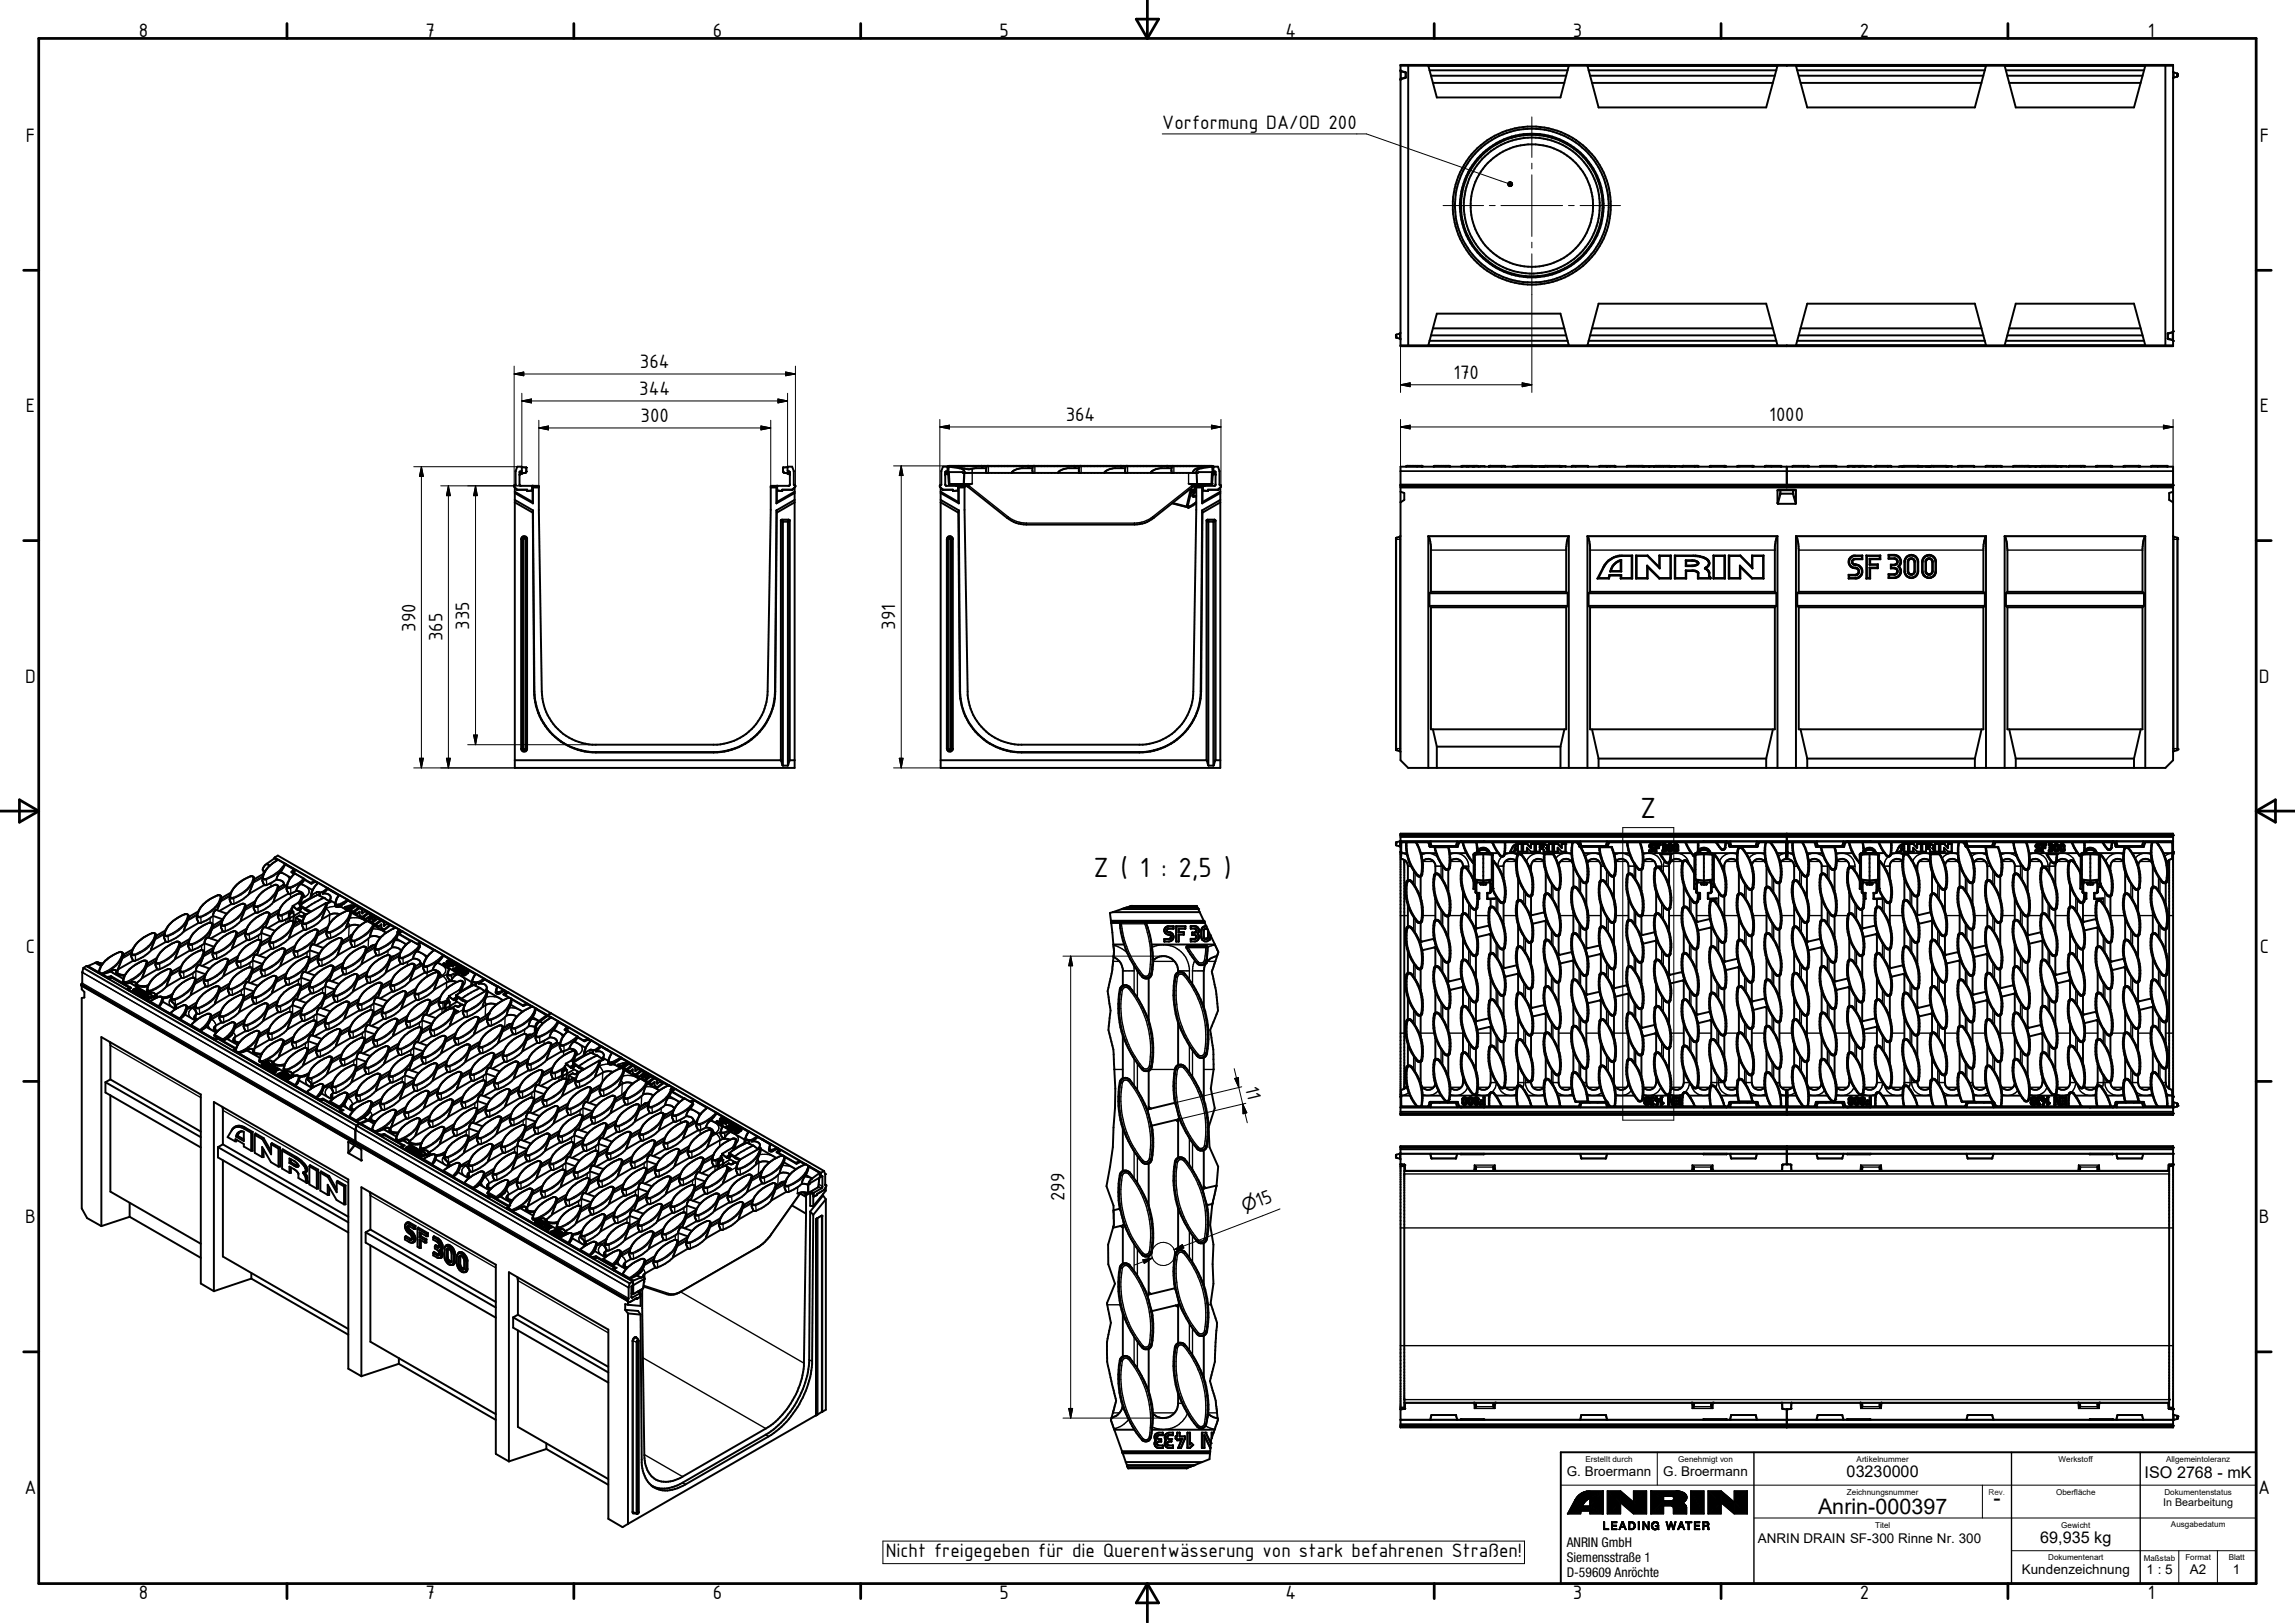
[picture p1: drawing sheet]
<svg xmlns="http://www.w3.org/2000/svg" width="594mm" height="420mm" viewBox="0 0 594 420" stroke-linecap="round" stroke-linejoin="round" font-family="sans-serif">
<defs><g id="words">
<text font-size="8.1" x="424.6" y="211.9">Z</text>
<text font-size="7.7" x="283.1" y="227">Z ( 1 : 2,5 )</text>
<g font-size="5.6">
<text x="516" y="389.7">-</text>
<text x="470.6" y="392">Anrin-000397</text>
</g>
<g font-size="5.4">
<text x="36" y="9.6">8</text>
<text x="110.2" y="9.6">7</text>
<text x="184.5" y="9.6">6</text>
<text x="258.7" y="9.6">5</text>
<text x="332.7" y="9.6">4</text>
<text x="407.2" y="9.6">3</text>
<text x="481.4" y="9.6">2</text>
<text x="556" y="9.6">1</text>
<text x="300.9" y="33.4">Vorformung DA/OD 200</text>
<text x="6.7" y="36.7">F</text>
<text x="585" y="36.7">F</text>
<text x="165.6" y="95.2">364</text>
<text x="376.2" y="98">170</text>
<text x="6.7" y="106.8">E</text>
<text x="165.5" y="102.2">344</text>
<text x="585" y="106.8">E</text>
<text x="165.8" y="109.2">300</text>
<text x="275.9" y="109">364</text>
<text x="458" y="109">1000</text>
<text x="107.5" y="163.5" transform="rotate(-90 107.5 163.5)">390</text>
<text x="114.5" y="166" transform="rotate(-90 114.5 166)">365</text>
<text x="121.5" y="163" transform="rotate(-90 121.5 163)">335</text>
<text x="231.7" y="163.1" transform="rotate(-90 231.7 163.1)">391</text>
<text x="6.5" y="176.7">D</text>
<text x="584.7" y="176.7">D</text>
<text x="6.7" y="246.7">C</text>
<text x="585" y="246.7">C</text>
<text x="322.3" y="281.6" transform="rotate(77 322.3 281.6)">11</text>
<text x="275.6" y="311" transform="rotate(-90 275.6 311)">299</text>
<text x="6.5" y="316.7">B</text>
<text x="325.8" y="312.5" transform="rotate(-21 325.8 312.5)">15</text>
<text x="584.7" y="316.7">B</text>
<text x="6.3" y="386.7">A</text>
<text x="584.6" y="386.7">A</text>
<text x="229.3" y="403.1">Nicht freigegeben für die Querentwässerung von stark befahrenen Straßen!</text>
<text x="36" y="413.9">8</text>
<text x="110.2" y="413.9">7</text>
<text x="184.5" y="413.9">6</text>
<text x="258.7" y="413.9">5</text>
<text x="332.7" y="413.9">4</text>
<text x="407.2" y="413.9">3</text>
<text x="481.4" y="413.9">2</text>
<text x="556" y="413.9">1</text>
</g>
<text font-size="4.6" x="322.1" y="313.9" transform="rotate(-21 322.1 313.9)">⌀</text>
<g font-size="4.2">
<text x="478" y="382.5">03230000</text>
<text x="555.2" y="382.5">ISO 2768 - mK</text>
<text x="528.1" y="399.5">69,935 kg</text>
</g>
<g font-size="3.5">
<text x="405.5" y="382">G. Broermann</text>
<text x="430.6" y="382">G. Broermann</text>
<text x="405.5" y="400.5">ANRIN GmbH</text>
<text x="455" y="399.5">ANRIN DRAIN SF-300 Rinne Nr. 300</text>
<text x="405.5" y="404.5">Siemensstraße 1</text>
<text x="523.4" y="407.5">Kundenzeichnung</text>
<text x="555.6" y="407.5">1 : 5</text>
<text x="566.9" y="407.5">A2</text>
<text x="578" y="407.5">1</text>
<text x="405.5" y="408.3">D-59609 Anröchte</text>
</g>
<text font-size="2.8" x="559.9" y="390">In Bearbeitung</text>
<g font-size="2.1">
<text x="410.4" y="378.5">Erstellt durch</text>
<text x="434.4" y="378.5">Genehmigt von</text>
<text x="480.6" y="378.5">Artikelnummer</text>
<text x="532.9" y="378.5">Werkstoff</text>
<text x="560.7" y="378.5">Allgemeintoleranz</text>
<text x="478.1" y="387">Zeichnungsnummer</text>
<text x="532.2" y="387">Oberfläche</text>
<text x="560.3" y="387">Dokumentenstatus</text>
<text x="485.4" y="395.4">Titel</text>
<text x="533.6" y="395.5">Gewicht</text>
<text x="562" y="395.4">Ausgabedatum</text>
<text x="530.2" y="403.9">Dokumentenart</text>
<text x="554.9" y="404">Maßstab</text>
<text x="565.7" y="403.9">Format</text>
<text x="576.9" y="403.9">Blatt</text>
</g>
<text font-size="2.1" fill="#262659" x="514.8" y="387">Rev.</text>
</g></defs>
<g fill="none" stroke="#000" stroke-width=".35">
<path d="M362.5 16.8h200M362.5 18.5l1.3 .3M362.7 18.4v2.1M363.8 20l-1.3 .3M363.8 18.7v.1M363.8 20v.2M363.8 18.8h.1M363.8 20h.1M363.8 18.8v1.2M369.7 17.1h36.4M410.9 17.1h49.2M464.9 17.1h49.2"/>
<path d="M518.9 17.1h36.4M562.7 18.8v1.3M563.6 19v.9M361.5 86.6v.8M362.4 86.4v1.3M362.5 89.6h200M369.7 89.3h36.4M410.9 89.3h49.2M464.9 89.3h49.2M518.9 89.3h36.4M561.1 87.6l1.4 .3M561.2 86.3v1.5"/>
<path d="M562.3 86h.1M562.4 86l-.1 2.1M562.5 86.1l-1.4 .3M134.8 139.6h.7M134.8 139.6a.86 .86 0 0 1 .8-.9 .86 .86 0 0 1 .9 .7v54.6a.86 .86 0 0 1-.9 .6 .86 .86 0 0 1-.8-.8M134.8 139.6v54.2M134.9 122.4v.2M134.9 122.4l-.4 .3M135.1 121l1.1 .1M135.1 139.2a.67 .67 0 0 1 .8-.2 .67 .67 0 0 1 .4 .6v54.2a.67 .67 0 0 1-.5 .6 .67 .67 0 0 1-.8-.4zM135.1 122.5h.1M135.1 122.5l-.4 .1"/>
<path d="M135.1 122.5v.1M135.4 139.3l.5-.1 .2 .4v54.2l-.3 .4h-.3l-.3-.4zM135.5 139.6l.1-.2 .3 .2M135.5 139.6v54.2M135.9 139.6h.6M135.9 122.3v.1M135.9 139.6v54.2M135.9 122.3l-1 .1M136.2 121.1v1.1l-.3 .1M136.2 122h.1M136.2 121.1h.1M137.8 125.9h1.7"/>
<path d="M137.8 125.8v.1M137.8 125.9h.1M137.9 125.9v.3M138 125.8v.4M139.4 125.8v.4M199.5 125.9h1.7M199.6 125.8v.4M201 125.8v.4M201.2 125.8l-.1 .4M202.1 134.8l.4 .3M202.4 134.6l-.2 .1v62.3M202.4 134.5h1.7"/>
<path d="M202.4 134.6h1.7M202.4 134.5v.1M202.4 134.5l-.3 .2v62.1M202.4 134.6l.3 .3M202.5 135.1h1.5M202.5 135.1v62.9M202.7 122h.1M202.7 121h.1M202.7 134.9h1.2M202.7 122l.3 .3M202.7 134.9v63.3M202.7 134.9l-.2 .2"/>
<path d="M202.8 121l-.1 1M203 122.3l.1 .1M203 122.3l1.1 .1M203.8 122.5h.1M203.9 134.9l.1 .2M203.9 122.5v.1M203.9 134.9v63.3M203.9 122.5l.2 .1M203.9 121l-1.2 .1M204 135.1v62.9M204.1 122.6h.2M204.1 122.6h.1"/>
<path d="M204.1 122.4v.1M204.1 122.5v.1M204.1 122.4l.4 .3M204.1 134.6l.2 .2M204.1 134.5v.1M204.1 134.5l.4 .2v62.1M204.1 134.6l-.2 .3M204.3 134.8h.2M204.3 134.8v62.2M204.3 134.8l-.3 .3M244.8 122.6h.5M245 139.6h.7"/>
<path d="M245 139.6a.86 .86 0 0 1 .8-.9 .86 .86 0 0 1 .9 .7v54.6a.86 .86 0 0 1-.9 .6 .86 .86 0 0 1-.8-.8M245 139.6v54.2M245.1 122.4v.2M245.1 122.4l-.4 .3M245.1 122.4h.3M245.3 121h.1M245.3 139.2a.69 .69 0 0 1 .7-.3 .69 .69 0 0 1 .5 .5v54.6a.67 .67 0 0 1-.7 .4 .67 .67 0 0 1-.6-.6zM245.4 120.8h68.5M245.6 120.6v.2M245.6 139.3l.3-.1 .4 .2v54.5l-.4 .3h-.2l-.3-.4zM245.7 120.8l-.1 1.4M245.7 139.6l.1-.2 .3 .1v54.4l-.3 .1-.1-.2"/>
<path d="M245.7 139.6v54.2M245.7 122.2l.2 3.2M246.1 139.6h.6M247.3 125.4h2.8l.8 .4M247.7 125.4v.4M248 125.9h1.7M248 125.8l.1 .4M248.2 125.8v.4M249.5 122.4l-.1 3M249.6 125.8v.4M249.7 122.4l-.2 3M249.9 125.4v.4"/>
<path d="M250.9 125.8l10 8M250.9 125.8l-.3 .3M251.7 121.3v3.9h-6.1M254 120.6l.1 .6M255.9 120.6v1.8M260.9 133.8a7.7 7.7 0 0 0 4.8 1.6M260.9 133.8l-.2 .3M265.7 135.4h28M265.7 135.4v.4M266 120.6l.1 .6M266.2 120.6h.1M267.9 120.6v1.8"/>
<path d="M278 120.6l.1 .6M279.9 120.6v1.8M289.9 120.6l.2 .6M291.9 120.6v1.8M293.7 135.4v.4M298.4 133.8a7.5 7.5 0 0 1-4.7 1.6M298.4 133.8l.3 .3M302 120.6l.1 .6M302.2 120.6h.1M303.4 130.3l4.1 1.1M303.6 130.1l3.6 1M303.9 120.6v1.8"/>
<path d="M303.9 120.6h.1M307.2 130.8v.3M307.2 130.8h.4M307.4 131l-.2 .1M307.4 130.8l.1 .5-.3-.2M307.4 130.9v.1M307.4 130.8h.1M307.4 131l.2 .2h.4M307.6 130.8l.3 .3M307.7 122.4v2.8h6.1M307.9 131.1h.1M307.9 126.7h1.4"/>
<path d="M307.9 127.5l-.7 3.3M307.9 127.5l.2 .1M307.9 131.1v.1M307.9 131.2h.1M308 131.2l-.2 .2M308.1 127.6l-.7 3.2M308.1 127.6h.1M308.2 127.6h.1M308.3 126.8l.1 .2M308.3 127.6l-.7 3.2M308.4 127l-.5 .5M308.4 127v.3h.6l-.1-.1"/>
<path d="M308.4 127l.5 .2M308.4 127.3l-.2 .2M308.5 125.8l-10.1 8M308.5 125.8l.2 .3M308.5 127.1v.2M308.5 126.8l.4 .4M308.5 127.3l-.4 .3M308.5 127.3v.2M308.5 127.5h.4M308.5 127.5l-.2 .1M308.6 128.1l.3 .4M308.6 128.1v.4l.3 .2"/>
<path d="M308.9 127.5l.3 .1M308.9 127.5v-.2l.3 .3M308.9 128.5v.2M308.9 127.5l-.3 .6M308.9 128.5h.8M308.9 128.7h.8M309.1 128.4l-.2 .1M309.2 127.6l-.4 .6 .1-.1M309.2 125.8v1M309.3 127.5l-.1 .1M309.4 125.4v.4M309.7 122.4l.2 3"/>
<path d="M309.7 125.9h1.7M309.7 129.8l-1.8 1.3M309.7 130.1l-1.7 1.1M309.8 125.8v.4M309.8 122.4l.2 3M311.2 125.8v.4M311.3 125.9v.3M311.4 125.8l-.1 .1M311.7 125.4v.4M312.1 125.4h-2.9l-.7 .4M312.2 134.8h.2M312.4 134.8l.3 .3"/>
<path d="M312.4 134.8v62.2M312.6 134.6l-.2 .2M312.6 134.5v.1M312.6 134.5l-.4 .2v62.1M312.6 134.5h1.8M312.6 134.6h1.8M312.6 134.6l.3 .3M312.7 135.1v62.9M312.9 134.9v63.3M312.9 134.9l-.2 .2M312.9 134.9h1.1M313.6 122.2l-.1 3.2"/>
<path d="M313.7 120.8l.1 1.4M313.8 120.6h.1M313.8 120.6l.1 .2M313.9 122.4h.4M313.9 121h.2M314 122.5h.1M314 134.9l.2 .1v63M314 134.9v63.3M314.1 122.5v.1M314.1 122.5l.2 .1M314.3 122.6h.1M314.3 122.4v.1"/>
<path d="M314.3 122.6h.2M314.3 122.5v.1M314.3 122.4l.4 .3M314.4 134.6l.1 .1v62.3M314.4 134.5l.3 .3M314.4 134.5v.1M314.4 134.6l-.4 .3M314.7 134.8l-.5 .3h-1.5M314.7 134.8v62M361.4 139.6h1.1M361.5 139.2v55M362.4 138.9v55.6"/>
<path d="M362.5 125.4h200M362.5 122h200M362.5 126h200M362.5 125.7h200M364 120.8h4.2M366.7 120.8l.2-.2v.2M367.8 120.6l.2 .2M367.8 120.6v.2M367.8 120.6h.2M367.9 120.8h.1M369.7 138.9h36.4M371.1 120.8h4.3"/>
<path d="M374.2 120.6l-.1 .2M375 120.6l.2 .2M378.2 120.8h.3M379.7 120.8h.4M381.2 120.8h.4M381.3 120.6l-.1 .1M382.1 120.6h.2M385.4 120.8h4.3M385.4 120.8l.2-.2v.2M388.5 120.6l.1 .2M389.3 120.6l.2 .2M392.5 120.8h4.3"/>
<path d="M393 120.8h.1M393 120.8l-.1-.2-.1 .2M396.2 120.6l.1 .2M396.4 120.6l.2 .2M399.1 120.7v.1M399.7 120.8h4.2M400.5 120.8l.1-.2v.2M403.7 120.6v.2M406.8 120.8h4.2M407.8 120.8l.2-.2-.1 .2M410.8 120.6l.1 .2M410.9 138.9h49.2"/>
<path d="M414 120.8h1.9M416 120.8h2.2M416 120.6v.2M416.8 120.8h.1M416.9 120.8l-.1-.2-.1 .2M417.8 120.6l.2 .1M417.8 120.6v.2M417.9 120.8h.1M418 120.7v.1M421.1 120.8h4.3M424.2 120.6l-.2 .2M425 120.6l.2 .2"/>
<path d="M426.2 120.6v.2M427.6 120.6v.2M428.2 120.8h.5M429.4 120.8h.5M430.6 120.8h1.2M431.2 120.6v.2M431.3 120.6h-.1M432.1 120.8h.4M432.1 120.6l.2 .2M432.6 120.7v.1M433.5 120.7l.1 .1M435.4 120.8h4.2"/>
<path d="M435.6 120.6h.1M435.6 120.6l-.2 .2M435.6 120.6v.2M438.5 120.6l.1 .2M439.2 120.6l.3 .2M442.5 120.8h4.3M443 120.8h.1M443 120.8l-.1-.2-.1 .2M446.2 120.6v.2M446.3 120.8h.1M446.4 120.6l.2 .2M449.7 120.8h4.2"/>
<path d="M450 120.8l.3-.2-.1 .2M453.5 120.6v.2M453.5 120.8h.1M453.6 120.6l.2 .2M456.8 120.8h4.3M458.5 120.6h.1M458.5 120.6l-.1 .2M458.6 120.6l-.1 .2M460.1 127h4.8M460.7 127.7v-.7l.3-.2v1.1M460.7 127.7h3.6M460.7 127.7l.3 .2"/>
<path d="M460.7 127.7l-.6 2.5M461 127.9l-.7 2.5M461 127.9h3.1M461.1 120.8l-.2-.2v.2M461.1 120.8h.1M464 120.8h4.2M464.1 127.9l.7 2.5M464.3 127.7v-.7l-.2-.2v1.1M464.3 127.7l-.2 .2M464.3 127.7l.6 2.5M464.9 138.9h49.2M466.8 120.8h.1"/>
<path d="M466.9 120.8l-.1-.2-.1 .2M467.8 120.6v.2M467.8 120.6l.2 .2M467.8 120.6h.1M467.9 120.8h.1M471.1 120.8h4.3M474.2 120.6l-.2 .2M475 120.6l.2 .2M478.2 120.8h.3M479.7 120.8h.4M481.2 120.8h.4M481.3 120.6l-.1 .1"/>
<path d="M482.1 120.6h.2M485.4 120.8h4.3M485.4 120.8l.2-.2v.2M488.5 120.6v.2M488.6 120.8h.1M489.3 120.6h.1M489.3 120.6l.2 .2M492.5 120.8h4.3M492.8 120.8l.2-.2v.2M496.2 120.6v.2M496.3 120.8h.1M496.4 120.6l.2 .2"/>
<path d="M499.1 120.7v.1M499.7 120.8h4.2M500.6 120.8h.1M500.6 120.8v-.2l-.1 .2M503.7 120.6v.2M506.8 120.8h4.2M507.8 120.8l.1-.2 .1 .2M510.8 120.6l.1 .2M510.8 120.7l.1 .1M514 120.8h1.9M516 120.6v.2M516.1 120.8h2.1"/>
<path d="M516.8 120.8h.1M516.9 120.8l-.1-.2-.1 .2M517.8 120.6l.1 .2M517.8 120.6l.2 .1M517.9 120.6l.1 .1M518 120.7v.1M518.9 138.9h36.4M521.1 120.8h4.2M524.2 120.6l-.2 .2M525 120.6l.2 .2M526.2 120.6v.2M527.6 120.6v.2"/>
<path d="M528.3 120.8h.4M529.4 120.8h.5M530.6 120.8h1.2M531.3 120.6l-.2 .2M532.1 120.8h.4M532.1 120.6l.2 .2M532.6 120.7v.1M533.5 120.7v.1M535.4 120.8h4.2M535.6 120.8h.1M535.6 120.8v-.2l-.2 .2M538.5 120.6v.2"/>
<path d="M538.6 120.8h.1M539.2 120.6l.2 .2M542.5 120.8h4.3M543 120.8h.1M543 120.8l-.1-.2-.1 .2M546.2 120.6v.2M546.3 120.8h.1M546.4 120.6l.2 .2M549.6 120.8h4.3M550.2 120.8h.1M550.2 120.8v-.2l-.2 .2M553.5 120.6v.2"/>
<path d="M553.5 120.8h.1M553.5 120.6l.2 .2M556.8 120.8h4.3M558.4 120.8l.2-.2-.1 .2M561.1 120.8l-.2-.2v.2M561.1 120.8h.1M562.5 139.6h1.2M562.7 138.9v55.6M563.6 139.2v55M370.4 142.4h35M411.6 142.4h47.8M415 146.8l.2 .1"/>
<path d="M416.9 147.7h.1M419.9 143.8v.1M438 145v.2M438 146.4v.2M438 147.7v.1M438.3 143.8v.1M439.5 148.4h.2M441.4 147v.2M442.4 148.4h.1M442.4 149.2h.1M465.6 142.4h47.8M480.2 143.8v.1"/>
<path d="M480.2 144.7v.1M480.2 146.1v.1M480.2 146.9v.2M480.3 146.1v.1M480.3 146.9v.2M480.3 148.8v.2M480.3 149.6v.2M490.3 143.6v.2M490.3 144.5v.2M490.3 146.2v.1M490.3 147v.2M490.3 148.6v.2"/>
<path d="M490.3 149.5v.1M493 145.5h.1M493 147.9h.1M493.8 145.5h.2M493.8 147.9h.2M495.5 145.5h.2M495.5 147.9h.2M496.4 145.5h.2M496.4 147.9h.2M497.5 145.5h.2M497.5 147.9h.2M498.4 145.5h.2"/>
<path d="M498.4 147.9h.2M500.2 145.5h.1M500.2 147.9h.1M501 145.5h.1M501 147.9h.1M519.6 142.4h35M138.3 178.9h.1M200.6 178.9h.1M248.4 178.9h.1M310.8 178.9h.1M134.8 193.8h.7M135.5 193.8l.1 .2 .3-.2"/>
<path d="M135.9 193.8h.6M154.3 194.7v.1M184.7 194.7v.1M245 193.8h.7M246.1 193.8h.6M264.4 194.7v.1M294.9 194.7v.1M361.4 193.8h1.1M562.5 193.8h1.2M361.5 218v.9M362.4 217.8v1.3M362.5 216.2h200"/>
<path d="M362.5 215.9h200M362.5 217.7h200M362.5 216h200M362.7 218.1v.1M362.9 217.9v.1M364 218.1h2.5M364 218.1a12.8 12.8 0 0 0 2.9 8.5M364.2 218a11.9 11.9 0 0 0 2.9 8.5M366.5 218h-2.4l-.1 .1M366.5 218v.1M366.5 218l.1 .1M366.5 218.1a12.8 12.8 0 0 1 1.3 8.2"/>
<path d="M366.6 218.1h-.1M366.6 218.1a12.8 12.8 0 0 1 1.4 8.2M369.6 217.9v.1M369.8 218.1h.1M370.1 219l-.1 .1M370.3 219.2h-.1M370.3 217.8l.3 1.2M370.5 218.9h6.4M371.4 219.5l1 2.9 1.7 2.5M371.5 219.2l3.5 .2M371.6 219.4l-.2 .1M371.6 219.4h3.3"/>
<path d="M371.6 219.2l-.2 .3M371.6 219.2v.2M371.6 219.4l.8 2.5 1.8 2.9M374.8 219.2v.2M374.8 219.4l.4 2.6-.2 2.6M374.9 219.4h.1M375 219.4l.4 3-.2 2.2M377.1 217.8l-.3 1.2M377.2 219.2h.1M377.4 219v.1M377.6 218.1h.1M377.8 217.9l.1 .1"/>
<path d="M378.6 218.2l.5 1.6a10.1 10.1 0 0 0 2.1 3.4M378.8 218.1l-.2 .1M378.8 218.1h3.3M378.8 218.1v-.1l-.2 .2M378.8 218.1a12.7 12.7 0 0 0 2.5 5M382.1 218.1l.2 2.2M382.2 218.1h.1M382.2 218.1h-.1M382.2 218.1l-.1-.1v.1M382.2 218.1l.3 2M384.1 217.8l-.1 .1M384.1 217.8l-5.9 .1"/>
<path d="M386.3 218.2l1.1 2.1 .9 1.2M386.4 218.2h-.1M386.5 218.1l-.1 .1M386.5 218.1h3.1M386.5 218v.1M386.5 218.1l.7 1.4 1.2 1.9M389.4 218l-.1 3.1M389.6 218.1l-.1-.1h-3l-.2 .2M389.6 218.1l-.1 3.1M391.4 219.5h.1M392.1 219.8h.1M399.1 219.3v.1"/>
<path d="M399.6 220h.1M400.3 219.6h-.1M400.6 220h.1M407 218.2h.2M407 218.1h.1M407 218.2a12.7 12.7 0 0 0 2.7 10.1M407 218.1v.1M407.1 218.1h1M407.2 218h1M407.2 218l-.2 .1M407.2 218v.2M407.2 218.2a12.2 12.2 0 0 0 2.7 10"/>
<path d="M408.1 218v.1M408.1 218.1l.7 .9M408.2 218l.1 .1M408.3 218.1h-.2M408.3 218.1h.1M408.3 218.1l.3 .4M408.4 217.9v.1M408.6 218.1h.1M408.9 219l-.1 .1M408.9 219.2a12.1 12.1 0 0 1 1.8 8.8M409.1 219.2h-.1M409.1 217.8l.3 1.2"/>
<path d="M409.1 219.2a12.3 12.3 0 0 1 1.8 8.8M409.3 218.9h6.4M414 219.5a11.2 11.2 0 0 0 3.2 7.3l.4 .1 .4-.6M414 219.4v.1M414 219.3v.2M414.1 219.3h-.1M414.1 219.2h3M414.1 219.2v.1M414.2 219.2a12.3 12.3 0 0 0 2.8 7.3M415.9 217.8l-.3 1.2M416 219.2h.1M416.2 219v.1"/>
<path d="M416.4 218.1h.1M416.6 217.9l.1 .1M417.1 219.4l-3.1 .1M417.1 219.2v.2M417.1 219.4a12.9 12.9 0 0 1 .7 6.9M417.1 219.2l.2 .2M417.3 219.4h-.2M417.3 219.3v.1M417.3 219.4a13 13 0 0 1 .7 6.9M421.2 218.2a12.7 12.7 0 0 0 2.8 6.7M421.3 218h3.1M421.3 218l-.1 .2"/>
<path d="M421.4 218.1l-.2 .1M421.4 218.1h3M421.4 218v.1M421.4 218.1a12.3 12.3 0 0 0 2.8 6.7M424.4 218.1a12.5 12.5 0 0 1 .6 6.5M424.4 218v.1M424.4 218l.2 .1M424.5 218.1h.1M424.5 218.1h-.1M424.6 218.1l.2 .8a12.4 12.4 0 0 1 .4 5.7M430.8 218.4v.1M430.8 219.2v.1"/>
<path d="M431.7 219v.1M431.7 219.8v.1M432 219v.1M432 219.8v.1M432.6 219v.1M432.6 219.8v.1M432.9 219v.1M432.9 219.8v.1M433.2 219.8l.1 .1M433.2 219l.1 .1M433.6 219.8l-.1 .1M433.6 219l-.1 .1"/>
<path d="M434.1 219v.1M434.1 219.8v.1M434.4 219v.1M434.4 219.8v.1M436.3 218.2l1.1 2.1 .9 1.2M436.5 218h3l.1 .1M436.5 218.1l-.2 .1M436.5 218.1h3.1M436.5 218v.1M436.5 218l-.2 .2M436.5 218.1l.7 1.4 1.3 1.9M439.4 218v2.9"/>
<path d="M439.6 218.1v2.1M440.9 217.8v.1M440.9 217.8l.1 .1M444.3 218.2l1.3 1.7 .5 .1 .5-.5M444.5 218.1l-.2 .1M444.5 218.1h2.1M444.5 218.1v-.1l-.2 .2M444.5 218.1l1.1 1.5M445.6 219.6l-.2 .2M446.4 219.5h.2M446.4 219.5l-.4 .3-.4-.2M446.6 218.1v-.1l.1 .1-.1 1.4"/>
<path d="M446.6 218.1l.2 .1M446.6 218.1l-.2 1.4M446.9 217.8v.1M446.9 217.8l-6 .1M447.2 217.9v.1M447.4 218.1h.1M447.7 219l-.1 .1M447.9 219.2h-.1M447.9 217.8l.3 1.2M448.1 218.9h6.4M449.8 219.9h.2M449.8 219.9a12.7 12.7 0 0 0 2.8 10.1"/>
<path d="M450 219.9a12.5 12.5 0 0 0 2.7 10M450.8 219.7a12.1 12.1 0 0 1 2.8 10M450.8 219.7l-.3-.2-.5 .4M451 219.6l-.2 .1M451 219.6h.1M451 219.6a.66 .66 0 0 0-.7-.3 .66 .66 0 0 0-.5 .6M451 219.6a12.4 12.4 0 0 1 2.7 10.1M451.1 219.5l-.1 .1M454.7 217.8l-.3 1.2M454.8 219.2h.1M454.9 219l.1 .1M455.2 218.1h.1"/>
<path d="M455.4 217.9l.1 .1M457 218.2a11.8 11.8 0 0 0 3 10.4l.6-.1 .3-.5M457 218.2h.2M457 218.1h1.2M457 218.1v.1M457.2 218v.2M457.2 218.2a12.3 12.3 0 0 0 2.7 10M458.2 218.1a12.7 12.7 0 0 1 2.5 9.9M458.2 218v.1M458.2 218l-1.2 .1M458.2 218l.1 .1M458.3 218.1h.1"/>
<path d="M458.3 218.1h-.1M458.3 218.1a12.8 12.8 0 0 1 2.6 9.9M462.2 217.9l-.1 .1M462.4 218.1l-.1 .1M462.7 218.1v.1M462.9 217.9v.1M464 218.1h2.5M464 218.1a12.8 12.8 0 0 0 2.8 8.5M464.2 218a12.1 12.1 0 0 0 2.8 8.5M466.5 218.1a12.8 12.8 0 0 1 1.3 8.2M466.5 218h-2.4l-.1 .1M466.5 218v.1"/>
<path d="M466.5 218l.1 .1M466.6 218.1h-.1M466.6 218.1a12.8 12.8 0 0 1 1.4 8.2M469.6 217.9v.1M469.8 218.1h.1M470.1 219l-.1 .1M470.3 219.2h-.1M470.3 217.8l.3 1.2M470.5 218.9h6.4M471.5 219.2l3.5 .2M471.5 219.4l-.1-.1a9.9 9.9 0 0 0 2.6 5.6M471.5 219.4l-.2 .1"/>
<path d="M471.5 219.4l.8 2.5 1.9 2.9M474.8 219.2l.3 2.8-.1 2.6M475 219.4h-3.5M475 219.4l.4 3-.2 2.2M477.1 217.8l-.3 1.2M477.2 219.2h.1M477.3 219l.1 .1M477.6 218.1h.1M477.8 217.9l.1 .1M478.1 217.8h6M478.6 218.2l.5 1.6a10.1 10.1 0 0 0 2.1 3.4M478.8 218.1v-.1l-.2 .2"/>
<path d="M478.8 218.1l-.2 .1M478.8 218.1h3.3M478.8 218.1l1.2 3 1.3 2M482 218.1l.3 2.2M482.2 218.1h.1M482.2 218.1h-.1M482.2 218.1l-.2-.1v.1M482.2 218.1l.3 2M484.1 217.8l-.1 .1M486.3 218.2l1.1 2.1 .9 1.2a.65 .65 0 0 0 .7 .2 .65 .65 0 0 0 .5-.5M486.4 218.2h-.1M486.5 218v.1"/>
<path d="M486.5 218.1l.7 1.4 1.2 1.9M486.5 218.1l-.1 .1M486.5 218.1h3.1M489.4 218l-.1 3.1M489.5 218h-3l-.2 .2M489.5 218l.2 .9-.2 2.3M491.4 219.5h.1M492.1 219.8h.1M499.1 219.3v.1M499.6 220h.1M500.2 219.6h.1M500.6 220h.1"/>
<path d="M507 218.2h.2M507 218.2a12.7 12.7 0 0 0 2.7 10.1M507.1 218.1l-.1 .1M507.1 218.1h1M507.2 218l1.1 .1M507.2 218v.2M507.2 218l-.1 .1M507.2 218.2a12.5 12.5 0 0 0 2.7 10M508.1 218v.1M508.1 218.1l.7 .9M508.3 218.1h-.1M508.3 218.1h-.2"/>
<path d="M508.3 218.1l.3 .4M508.4 217.9v.1M508.6 218.1h-.1M508.9 219l-.1 .1M508.9 219.2a12.1 12.1 0 0 1 1.8 8.8M509.1 219.2h-.1M509.1 217.8l.3 1.2M509.1 219.2a12.3 12.3 0 0 1 1.8 8.8M509.3 218.9h6.4M514 219.4v.1M514 219.5a12.4 12.4 0 0 0 2.9 7.1M514 219.3v.2"/>
<path d="M514 219.3h.1M514.1 219.2h3M514.1 219.2l-.1 .1M514.2 219.2a12.3 12.3 0 0 0 2.8 7.3M516 219.2h.1M516 217.8l-.4 1.2M516.2 219v.1M516.4 218.1h.1M516.6 217.9l.1 .1M517.1 219.2v.2M517.1 219.4l-3.1 .1M517.1 219.4a12.4 12.4 0 0 1 .8 6.9"/>
<path d="M517.1 219.2l.2 .2M517.3 219.4h-.2M517.3 219.3v.1M517.3 219.4l.8 3 .1 1.5-.2 2.4M521.2 218.2a12.7 12.7 0 0 0 2.8 6.7M521.3 218l3.3 .1M521.3 218l-.1 .2M521.4 218v.1M521.4 218.1l-.2 .1M521.4 218.1a12.3 12.3 0 0 0 2.8 6.7M524.4 218a13.1 13.1 0 0 1 .6 6.6M524.6 218.1h-3.2"/>
<path d="M524.6 218.1a12.8 12.8 0 0 1 .6 6.5M530.8 218.4v.1M530.8 219.2v.1M531.7 219v.1M531.7 219.8v.1M532 219v.1M532 219.8v.1M532.6 219v.1M532.6 219.8v.1M532.9 219v.1M532.9 219.8v.1M533.2 219.8l.1 .1"/>
<path d="M533.2 219l.1 .1M533.6 219l-.1 .1M533.6 219.8l-.1 .1M534.1 219v.1M534.1 219.8v.1M534.4 219v.1M534.4 219.8v.1M536.3 218.2l1.1 2.1 1.2 1.4M536.4 218h3l.2 .1M536.5 218l-.2 .2M536.5 218v.1M536.5 218.1l-.2 .1"/>
<path d="M536.5 218.1h3.1M536.5 218.1l1 2 1 1.3M539.4 218v2.9M539.6 218.1v2.1M540.9 217.8v.1M541 217.8v.1M544.3 218.2l1.2 1.6M544.5 218.1v-.1l-.2 .2M544.5 218.1l-.2 .1M544.5 218.1h2.1M544.5 218.1l1.1 1.5M545.5 219.8h-.1"/>
<path d="M545.6 219.6l-.1 .2M546.4 219.5h.2M546.4 219.5l-.4 .3-.4-.2M546.6 218.1v-.1l.1 .2M546.6 218.1l.1 .1M546.6 218.1l-.2 1.4M546.6 219.5a.63 .63 0 0 1-.5 .5 .63 .63 0 0 1-.6-.2M546.7 218.2l-.1 1.3M546.9 217.8v.1M546.9 217.8l-6 .1M547.2 217.9v.1M547.4 218.1h.1"/>
<path d="M547.7 219l-.1 .1M547.9 219.2h-.1M547.9 217.8l.3 1.2M548.1 218.9h6.4M549.8 219.9h.2M550 219.9a12.5 12.5 0 0 0 2.7 10M550.9 219.7a12.3 12.3 0 0 1 2.6 10M550.9 219.7l-.4-.2-.5 .4M551 219.6a.63 .63 0 0 0-.7-.3 .63 .63 0 0 0-.4 .6 12.5 12.5 0 0 0 2.7 10.1M551 219.6l-.1 .1M551 219.6a12.4 12.4 0 0 1 2.7 10.1M551 219.5v.1"/>
<path d="M554.7 217.8l-.3 1.2M554.8 219.2h.1M554.9 219l.1 .1M555.2 218.1h.1M555.4 217.9v.1M557 218.2h.2M557 218.1h1.3M557 218.2a12.5 12.5 0 0 0 2.7 10.1M557 218.1v.1M557 218.1h1.2M557.2 218.2a12.5 12.5 0 0 0 2.7 10M557.2 218v.2"/>
<path d="M558.2 218.1a12.7 12.7 0 0 1 2.5 9.9M558.2 218v.1M558.2 218.1h.1M558.3 218.1h-.1M558.3 218.1a12.7 12.7 0 0 1 2.6 9.9M562.2 217.9l-.1 .1M562.4 218.1l-.1 .1M47.8 236.7h.1M47.9 236.7h.5l.2 .3M47.9 236.7a7.5 7.5 0 0 0-5.2 5.2M48.6 237l.2 .1M48.6 237a6.8 6.8 0 0 1-3.9 4.6l-1.3 .5"/>
<path d="M48.8 237.1h.1M48.8 237.1a7.2 7.2 0 0 1-4.6 5l-.7 .3M48.8 237.1v.4M51 237l-2.5 1.4M51.1 236.6l-2.4 1.4M51.2 237l-.2 .3 .3 .2h.7M51.2 237l.3 .3 .4-.1M51.9 237.2l.1 .3M52 237.5l.1 1.4M54.1 238.9h.1M54.1 238.9a7.8 7.8 0 0 0-5.2 5.2M54.1 238.9h.6l.2 .3"/>
<path d="M54.4 237.7v1.1M54.9 239.2l.1 .1M54.9 239.2a7.4 7.4 0 0 1-5.2 5.1M55 239.3a6.9 6.9 0 0 1-3.9 4.7l-1.3 .6M55 239.3l.1 .5M55.2 237.1l-.1 2.5M56.3 231.8h.1M56.4 231.8h.5l.2 .3M56.4 231.8a7.5 7.5 0 0 0-5.2 5.2M57.1 232.1l.2 .1M57.1 232.1a7.4 7.4 0 0 1-5.2 5.1M57.3 232.2a7 7 0 0 1-4.6 5l-.7 .3"/>
<path d="M57.3 232.2v.5M57.3 239.2l-2.4 1.4M57.4 238.8l-2.4 1.4M57.4 239.2l-.2 .2 .2 .2 .9 .1M57.4 239.2l.3 .3 .5-.1M57.7 238h.1M58.2 239.4l.1 .3M58.3 239.7v1.4M59.4 232.3l.5 .4 .6-.1M59.5 232.1l-2.4 1.4M59.6 231.7l-2.4 1.4M59.6 232.1l-.1 .1"/>
<path d="M59.6 232.1l.3 .3 .5-.1M60.4 232.3l.1 .3M60.5 232.6l.1 1.4M62.5 234h.1M62.6 234h.4l.4 .3M62.6 234a7.6 7.6 0 0 0-5.2 5.2M63.4 234.3l.1 .1M63.4 234.3a7.6 7.6 0 0 1-5.2 5.1M63.5 234.4h.1M63.5 234.4a7.7 7.7 0 0 1-5.2 5.3M63.5 234.4l.1 .5M64.8 226.9h.1"/>
<path d="M64.8 226.9h.5l.3 .3M64.8 226.9a7.8 7.8 0 0 0-5.2 5.2M65.6 227.2l.2 .1M65.6 227.2a7.6 7.6 0 0 1-5.2 5.1M65.7 234.4l.1 .3 .2 .1h.8M65.7 234.3l-2.4 1.4M65.8 227.3a7.8 7.8 0 0 1-5.3 5.3M65.8 227.3v.5M65.8 233.9l-2.3 1.4M65.9 234.3l-.2 .1M65.9 234.3l.2 .3h.5M66.6 234.6h.1"/>
<path d="M66.7 234.6l.1 .2M66.8 234.8v1.4M68 227.2l-2.5 1.4M68.1 227.2l-.1 .4 1 .1M68.1 227.2h.1M68.1 226.8l-2.4 1.4M68.1 227.2l.2 .3h.6M68.2 225.4v.8M68.8 236.2l.1 .1M68.9 227.5l.1 .2M68.9 236.3l.4-.1 .3 .3M68.9 236.3a7.8 7.8 0 0 0-5.2 5.1"/>
<path d="M69 227.7v1.4M69 223.6l.7 .6M69.6 236.5l.2 .1M69.6 236.5a6.6 6.6 0 0 1-3.9 4.6l-1.3 .6M69.8 236.6h.1M69.8 236.6a7.5 7.5 0 0 1-4.6 5l-.7 .3M69.8 236.6v.5M70.1 228.6v.9M71 229.1h.1M71.1 229.1v.1M71.1 222.1l.9 .5M71.1 229.2a7.6 7.6 0 0 0-5.2 5.1"/>
<path d="M71.1 229.2l.4-.1 .3 .3M71.2 222l141.3 81.6M71.8 229.4h.2M71.8 229.4a7.4 7.4 0 0 1-5.2 5.2M71.9 222.6h.2M72 222.6l1.7 1M72 222.6a7.1 7.1 0 0 0-3.9 4.6M72 229.4a6.4 6.4 0 0 1-3.9 4.8l-1.3 .6M72 236.5l-2.4 1.4M72 229.5v.5M72.1 236.1l-2.4 1.4M72.2 236.5l-.2 .1 .2 .4h.8"/>
<path d="M72.2 236.5l.1 .3h.6M72.4 226a2.71 2.71 0 0 1 2.6 1.6M72.9 236.8l.1 .2M73 237l.1 1.4M73.2 229.2h.7M73.7 223.6l.1 .2M73.7 223.6a8.6 8.6 0 0 1-4.8 3.9M73.7 223.6l.1 .1M73.8 223.6l2.8 1.6M73.8 223.7v.1M73.8 223.8a8.8 8.8 0 0 1-4.8 3.9M73.9 229.2l-2 1.2"/>
<path d="M74 238v.9M74.2 229.4l-2.4 1.4M74.3 229l-.4 .2M74.4 229.4l-.2 .1 .2 .4h.8M74.4 229.4l.1 .3h.6M74.5 237.7v1M74.8 236.5l.2 .1M75 236.6l-.1 1.9M75 236.6l.1 1.8M75.1 238.4h.1M75.1 229.7l.1 .2M75.1 238.4v.1"/>
<path d="M75.1 238.5l.5-.1 .3 .3M75.1 238.5a7.4 7.4 0 0 0-5.1 5.1M75.2 229.9l.1 1.4M75.2 231.3v1.1M75.5 225.7v.1M75.5 235.3l-2.6 1.5M75.6 235.1v.5l-2.6 1.4M75.6 236l.3 .1M75.7 235.8v.2M75.8 234.5l1 .8M75.9 236.1l-.9 .5M75.9 238.7l.2 .2"/>
<path d="M75.9 238.7a7.3 7.3 0 0 1-5.3 5.2M75.9 236.1v.1M75.9 236.1h.1M75.9 236.2l-.8 .5-.3-.1M75.9 236.2v2.3M76 225.1l.1 .7M76 225.9l.4 .3M76 234.8l1 .9M76 225.9h-.1M76 225.9l4.4 2.6M76.1 238.8v.1M76.1 238.9a7.8 7.8 0 0 1-5.3 5.2"/>
<path d="M76.1 238.9v.4M76.4 226.2l2.2 1.3M76.4 226.2l-1.2 1.3-.8 1.9M76.4 226.1v.1M76.5 238.6v.3M76.6 237.6v.1M76.6 237.7l1.2 .7M76.6 237.7l-.2 .9M76.6 225.3l-.6 .6M76.6 237.5h.1M76.7 237.5l1.5 .9-2.2 1.3M76.7 237.5l-.1 .2"/>
<path d="M76.8 235.3v.1M76.8 235.3h-.1M76.8 235.3h.1M76.9 235.4l.2 .1M77 235.5v.1M77 235.5h.1M77 235.6v.1M77 235.7h.1M77.1 235.5v.2M77.3 231.3l.1 .1M77.4 231.4l.4-.1 .3 .2M77.4 231.4a7.8 7.8 0 0 0-5.2 5.1"/>
<path d="M77.5 237h.1M77.5 237l.4 .3 .6-.1M77.5 237l-.8 .5M77.7 234.3h.1M77.7 234.6h.1M77.7 234.6l.1 .1M77.7 234.6l2.6 1.5M77.8 228.9a2.32 2.32 0 0 1 2.2 2.2l-1 1.1M77.8 237.2h.1M77.8 234.3l-.1 .3M77.8 234.3l2.8 1.6M77.8 234.7h.1"/>
<path d="M77.8 234.7l-1 .6M78 234.8l-1.2 .6M78.1 231.6l.2 .2M78.1 231.6l-.4 1.3-.6 .8M78.1 231.5v.1M78.1 234.9l-1 .6M78.3 231.8l-.8 1.9M78.3 231.8l.1 .4M78.3 238.8l-2.4 1.4M78.3 235l-1.2 .7M78.4 232l.6 .2M78.4 238.8a.55 .55 0 0 0 .2 .6 .55 .55 0 0 0 .7-.1"/>
<path d="M78.4 238.8l.2 .2h.6M78.5 237.2h.1M78.6 227.5l.1 .1M78.6 227.5l-1.5 1.2-2 1M78.6 227.5h.1M78.7 227.6h.1M78.8 227.6v.1M78.8 227.7v.1M78.8 227.7l-1.8 1.4-1.8 .8M78.8 227.7l1.5 .9M79 236.9l-.5 .3M79 235.5l1.3 .6"/>
<path d="M79 232.2l-.8 .4M79.2 239l.1 .3M79.2 236.6v.1M79.3 239.3l.1 1.3M79.3 236.6l-.7 1.3-.2 .9M79.5 236.6h.1M79.5 236.6l-.3 .1M80.3 228.6h.2M80.3 228.6h.1M80.4 228.5l.1 .1M80.4 228.5l1-.5 .7 .5M80.4 228.5l-.1 .1"/>
<path d="M80.5 231.9h.1M80.5 231.9l-.1 .3M80.5 228.6l-.1 .1M80.6 231.6h.1M80.6 231.7l-.1 .2M80.6 231.6l-.1 .3M80.6 231.6l.1 .2M80.6 231.9v.4M80.6 231.9h.1M80.7 231.8l-.1 .1M81.5 228.2l-1 .4M81.9 230.9l-1.3 .7"/>
<path d="M81.9 230.9l.9 .1M81.9 230.9l.1 .1M82 231v.8M82 231h.5M82 231l-1.3 .8M82.2 231.7h.1M82.2 228.5h-.1M82.5 228.6h-.3M82.5 231l.2 .1M82.6 231h-.1M82.6 230.9l-.1 .9M82.7 231.1v.8"/>
<path d="M82.8 231h.1M82.8 231l-.1 .1M82.8 231l.1 .9M83.3 231l-.6 .1M83.3 230.9l.3 .1M83.3 231l.3 .1M83.3 230.9l-.5 .1M83.3 230.9v.1M83.5 231v.1M83.6 231l-.1 .4M83.6 231.1v.2M84.3 233.8h.2"/>
<path d="M84.4 233.8l.2 .2a8 8 0 0 1-5.3 5.3M84.4 233.8l-4.9 2.8M84.4 233.8a7.8 7.8 0 0 1-5.2 5.2M84.4 235.2l.7 .8 .3 .8M84.4 235.2h-.1M84.5 233.8h.1M84.6 233.9v.4M84.6 229.9h.1M84.6 229.9l-2.2-1.3-1.3 1.7-.5 1.3M84.6 229.9l.2 .2-1.2 1M84.6 229.9l-1.3 1M84.6 234v.1"/>
<path d="M84.8 230.1v.1M85.3 233.4l-1.4-.9-1.7-.8-2.6 1.4-1.8 1.2M85.3 233.4l.1 .2M85.3 233.4l-.8 .4M85.3 236.9l-.1 2.4M85.4 233.1l-.1 .3M85.5 233.2v.4M86.3 230.9l1.5 .8M86.9 234.7h-1.2l-1.3 .5M86.9 233.8l.2 .3h.5M86.9 233.8l-.2 .2 .2 .3 .9 .1M87.6 234.1l.2 .3"/>
<path d="M87.7 231.8h.1M87.7 234.7l1.1 .3 1 .8M87.8 234.4v.3M87.8 231.8h.1M87.8 231.8l2.1 1.1M87.8 231.8l-.5 .8-.4 1.2M89.8 235.8h.5l.3 .2M89.9 232.9h.1M89.9 232.9l.1 .3M89.9 232.9l-2.3 1.2M89.9 235.8a8 8 0 0 0-5.2 5.2M90 233v.2"/>
<path d="M90 233l13.1 7.6M90 233.2l-2.2 1.2M90.1 238.8l.4 .9M90.4 239.8l-.2 2.9M90.5 237.7a4.6 4.6 0 0 1 4.3 .9M90.6 236l.2 .2M90.6 234.9h.1M90.6 236a7.3 7.3 0 0 1-5.2 5.2M90.8 236.2v.3M90.8 236.2a7.3 7.3 0 0 1-4.6 5l-.7 .3M95 238.5h.1M95.1 238.5l1.5 .8"/>
<path d="M95.1 238.5a6.7 6.7 0 0 0-4.1 4.7M95.2 238.5h-.1M95.5 237.7v.2M96.1 237.3l.1 .2M96.3 238.6v.2M96.4 238.5l.1 .1M96.5 238.1v.1M96.6 239.3h.1M96.6 239.3l.2 .2M96.6 239.3a8.6 8.6 0 0 1-4.9 4.2M96.8 239.5v.3M96.8 239.5a8.4 8.4 0 0 1-5 4.2"/>
<path d="M287.6 238.3h24M289.9 239.2a25 25 0 0 0 5.7 13.5M290.2 238.8l-.3 .4M290.2 238.8h6.2l.3 .2M290.3 238.8a25.1 25.1 0 0 0 5.6 13.6M290.4 235.3h19.8M291.6 234.9h18.4M292.3 234.7h17.6M296.3 239.1l-6.4 .1M296.3 239.1a24.4 24.4 0 0 1 1.2 12.9M296.3 238.8v.3M296.7 239l-.4 .1"/>
<path d="M296.7 239a25.1 25.1 0 0 1 1.2 13.1M302.5 239.8v.1M309.2 239.7v.1M362.5 237h1.9M362.5 221h.2M362.5 220.5h.2M362.7 220.9l1.5 .5M363.5 223h.5M364 228.4l.4 .1M364.1 228.4a12.9 12.9 0 0 0 2.8 10.2M364.1 228.4l.1 .1M364.4 228.5a12.2 12.2 0 0 0 2.7 10"/>
<path d="M364.4 224.2h.8M365.2 228.3l-.6-.2-.2 .4M365.2 228.3a12.3 12.3 0 0 1 2.6 10M365.3 228.1a12.3 12.3 0 0 1 2.7 10.2M365.3 228.1a.66 .66 0 0 0-.7-.2 .66 .66 0 0 0-.5 .5M365.3 228.1l-.1 .2M365.9 225.3v3.6M365.9 237.4v3.4M366.3 225.9v3.5M366.3 237.9v3.5M366.9 226.6v.1M366.9 238.6v.1"/>
<path d="M366.9 238.6h.1M367.1 226.5l-.2 .1M367.1 238.5l-.2 .1M367.8 226.3h.2M367.8 238.3h.2M367.8 238.3l-.4 .4-.3-.2M367.8 226.3l-.4 .4-.3-.2M368 221.4a3.3 3.3 0 0 1 4.1 .6M368 226.3a.65 .65 0 0 1-.5 .6 .65 .65 0 0 1-.6-.3M368 226.3l.2 .1M368 238.3a.68 .68 0 0 1-.5 .6 .68 .68 0 0 1-.6-.3M368 238.3l.2 .1"/>
<path d="M368.3 223h2.8M368.3 237h3.3M371.2 226.7h.1M371.2 238.7h.1M371.3 226.7h.2M371.3 238.8h.2M371.3 238.7a.65 .65 0 0 1 .5-.5 .65 .65 0 0 1 .6 .2 12.4 12.4 0 0 1 2.8 10.2M371.3 238.7v.1M371.3 226.7a12.3 12.3 0 0 0 2.8 10.2M371.3 238.7a12.4 12.4 0 0 0 2.8 10.2M371.5 226.7a12.2 12.2 0 0 0 2.7 10.1M371.5 238.8a12.3 12.3 0 0 0 2.7 10"/>
<path d="M371.6 224.2h1.4M372.3 238.5l-.4-.1-.4 .4M372.3 226.6l-.4-.2-.4 .3M372.3 226.6a12.2 12.2 0 0 1 2.7 10M372.3 238.5a12.3 12.3 0 0 1 2.7 10.1M372.4 226.4a.63 .63 0 0 0-.6-.2 .63 .63 0 0 0-.5 .5M372.4 226.4a12.6 12.6 0 0 1 2.8 10.2M372.4 226.4l-.1 .2M372.5 238.4l-.2 .1M372.5 226.4h-.1M372.9 223.5l.1 3.6M373 235.6v3.5"/>
<path d="M373.5 224.2v3.5M373.5 236.2v3.5M374.1 224.9l-.1 .1M374.1 236.9h-.1M374.2 224.8l-.1 .1M374.2 236.8l-.1 .1M375 224.6h.2M375 224.6l-.3 .3-.5-.1M375 236.6h.2M375 236.6l-.4 .4-.4-.2M375.2 237h3.1M375.2 236.6l-.5 .6-.6-.3"/>
<path d="M375.2 224.6l.1 .1M375.2 224.6a.68 .68 0 0 1-1 .4l-.1-.1M375.2 236.6h.1M375.3 221.2a3.4 3.4 0 0 1 4.9 3M375.5 223h2.7M378.3 225h.1M378.3 237h.1M378.4 225h.2M378.4 237h.2M378.4 225a12.7 12.7 0 0 0 2.8 10.2M378.4 237a12.7 12.7 0 0 0 2.8 10.2M378.6 225a12.6 12.6 0 0 0 2.7 10.1"/>
<path d="M378.6 237a12.5 12.5 0 0 0 2.7 10.1M378.7 224.2h1.5M379.4 224.8l-.5-.1-.3 .3M379.4 224.8l1 1.3 1 2M379.4 236.9a12.1 12.1 0 0 1 2.7 10M379.4 236.9l-.4-.3-.4 .4M379.6 224.7l-.2 .1M379.6 236.7l-.2 .2M379.6 236.7a.66 .66 0 0 0-.7-.2 .66 .66 0 0 0-.5 .5M379.6 224.7l1 1.4 .8 1.6M379.6 224.7a.69 .69 0 0 0-1.2 .3M379.6 236.7l1 1.3"/>
<path d="M379.6 224.7h.1M379.6 236.7h.1M380.2 224.2v1.2M380.2 233.9v3.5M380.6 238a12.6 12.6 0 0 1 1.7 8.9M380.6 234.5v3.5M381.2 223.2h.1M381.2 235.2h.1M381.2 223.2l.1 .1M381.3 223.3h.1M381.3 223.3v.1M381.3 221.3h.1"/>
<path d="M381.3 223.1l-.1 .1M381.3 235.1l-.1 .1M381.3 223.1h.1M381.3 223.1v.2M381.4 221.3l.3 .1M381.4 223.2l.1 .1M381.4 221.3v2M381.5 228.8l.5 .1M381.5 228.8h.6M381.5 228.8l-.1 1.2M381.7 221.4v7.5l-.2 1.3M381.7 227.6a10.4 10.4 0 0 0 4.5 0"/>
<path d="M381.7 221.4h4.7M381.8 220.8h.2M381.8 220.8l-.5 .3v2M381.8 220.9l-.4 .4M381.8 220.9l.1 .1M381.8 220.8v.1M381.9 221l-.4 .3v7.5M381.9 221v.1M382 227.8v1.1M382 228.9h.1M382 228.9l-.2 1.3M382 220.8l.1 .3"/>
<path d="M382.1 237h3.2M382.1 227.8l-.2 2.5M382.1 220.7l-.1 .1M382.1 230.7l-.2 .2M382.1 220.7l.1 .1M382.1 221.1h-.3v6.7M382.1 234.9l-.4 .3-.4-.1M382.1 234.9h.2M382.2 220.8l-.4 .1M382.2 220.8l.1 .1M382.2 231.3l.1 2.1-.2 1.5M382.3 220.9l-.4 .1"/>
<path d="M382.3 234.9a.65 .65 0 0 1-.5 .5 .65 .65 0 0 1-.6-.2M382.3 220.3l-.2 .4M382.3 220.9v.2M382.3 234.9h.2M382.3 220.3h.1M382.4 220.3l-.2 .5M382.4 220.2h.1M382.4 220.2l-.1 .1M382.4 220.2v.1M382.5 220.1h.1M382.5 220.1l-.1 .1M382.5 220.1v.1"/>
<path d="M382.5 220.7h2.9M382.6 232.5h.3M382.6 232.7h.2M382.8 231.2l-.5 .1M382.8 231.2v1.5M382.8 231.2l.1 .1M382.8 232.7h.1M382.8 232.6v.1M382.9 231.3h-.4l-.2 3.6M382.9 231.1l-.1 .1M382.9 231.3v1.2M382.9 232.5v.2"/>
<path d="M382.9 232.5l-.1 .1M382.9 231.2v.1M383.2 228.8h1.6M383.3 228.5v.5M384.6 228.5v.5M385 231.2v.1M385 231.3h.5M385 232.5h2.3v3.2M385 231.3v1.2M385 232.5v.2M385 232.5l.1 .2M385.1 231.1v.1"/>
<path d="M385.1 232.7h1.7M385.1 231.2v1.5M385.1 232.7h.1M385.1 231.2l-.1 .1M385.4 231.1l.1 .2M385.4 235.2l.2 .1M385.6 220.9v.2M385.6 235.3h.1M385.6 235.3h.2M385.6 235.3a11.8 11.8 0 0 0 3 10.4l.6-.1 .3-.4M385.6 220.9l.1 .1M385.6 220.8v.1"/>
<path d="M385.7 221h.3M385.8 235.3a12.3 12.3 0 0 0 2.6 10.1M385.8 221.1h.3v6.7M385.8 230.7l.2 .1M385.8 221v.1M385.8 228.8h.6M385.8 228.8l.2 2M385.8 227.8v1M385.9 221h-.1M385.9 229.7h.3M385.9 229.7v1.4l-.8 .1M385.9 229.7h.3l.2 .3"/>
<path d="M385.9 227.8v1.9M386 221l.4 .3v7.5M386 221v.1M386 230.8l-.2 .4-.3 .1M386 221h.1M386.2 229.8l.1 .3M386.2 221.4l.2 8.6M386.3 230.1l.1 .1M386.3 230.1h.2M386.3 230.1v.1M386.3 230.2l1.1 2 .9 1.3M386.4 228.8l-.5 .1"/>
<path d="M386.4 230l-.1 .1M386.4 228.8l.2 1.2M386.4 230v.1M386.4 230.1h.1M386.4 222.9l.1 .1M386.5 223.1h.1M386.5 222.9v7.2M386.5 230.1v.1M386.5 230.2h-.1M386.5 230.2l1.1 2 .8 1.1M386.6 223.1a12.5 12.5 0 0 1 2.7 10.1M386.6 235.1a12.6 12.6 0 0 1 2.7 10.1"/>
<path d="M386.6 235.1l-.4-.2-.4 .4M386.6 222.8v.1M386.6 223.1l-.1 7.1M386.6 222.9h-.1M386.6 222.9v.2M386.6 222.9l.2 .1M386.7 223h.1M386.7 235h.1M386.7 223l-.1 .1M386.7 235l-.1 .1M386.8 235a12.5 12.5 0 0 1 2.7 10.2M386.8 223h.1"/>
<path d="M386.8 223l.9 1.3M386.8 235a.64 .64 0 0 0-.7-.2 .64 .64 0 0 0-.5 .5M387.7 224.2h1.5M387.7 224.3a12.6 12.6 0 0 1 1.8 8.9M387.7 224.2v.1M387.7 232.8v3.5M388.3 233.5h.1M388.4 221.4l-.1 .1M388.4 233.3l-.1 .2M388.8 221.8l-.7 .9-.4 1.5M389.2 237h3.3M389.3 221.1l.2 .1"/>
<path d="M389.3 221.1l-.4 .4-.5-.1M389.3 233.2h.2M389.3 233.2l-.4 .4-.5-.3M389.5 221.2h.1M389.5 233.2a.63 .63 0 0 1-.5 .5 .63 .63 0 0 1-.7-.2M389.5 233.2h.1M389.5 221.2a.65 .65 0 0 1-.5 .5 .65 .65 0 0 1-.7-.2M389.5 221.3l1.6-.4 1.7 .4M389.7 223h2.7M392.6 233.6h.1M392.7 221.6h.1M392.7 221.6h.2"/>
<path d="M392.7 233.6h.2M392.7 221.6a12.5 12.5 0 0 0 2.7 10.2M392.7 233.6a12.5 12.5 0 0 0 2.7 10.2M392.9 221.6a12.3 12.3 0 0 0 2.7 10M392.9 233.6a12.2 12.2 0 0 0 2.7 10M393.1 221.1l-.4 .5M393.6 221.1a12 12 0 0 1 3 10.4M393.7 221.4l-.5-.1-.3 .3M393.7 233.4l-.3-.2-.5 .4M393.7 221.4a12.3 12.3 0 0 1 2.7 10M393.7 233.4a12.3 12.3 0 0 1 2.7 10.1M393.9 233.3a.63 .63 0 0 0-.7-.2 .63 .63 0 0 0-.5 .5"/>
<path d="M393.9 233.3l-.2 .1M393.9 233.3l1 1.3M393.9 221.2l-.2 .2M393.9 233.3h.1M394.5 230.5v3.5M394.9 234.6a13.2 13.2 0 0 1 1.7 8.9M394.9 231.1v3.5M395.4 231.8h.1M395.6 231.6l-.2 .2M395.8 224.2h.5M396.4 231.4l.2 .1M396.4 231.4l-.4 .4-.4-.2"/>
<path d="M396.6 231.5a.68 .68 0 0 1-.5 .5 .68 .68 0 0 1-.7-.2M396.6 231.5h.1M396.8 223h2.8M399.7 221.2h2.3M399.7 221.2a3.3 3.3 0 0 0-4.6 1.8M399.7 221.2a12.5 12.5 0 0 0 2.9 8.8M399.7 231.8l.2 .1M399.8 221l.1 .1M399.9 231.9h.2M399.9 231.9a12.5 12.5 0 0 0 2.7 10.2M399.9 231.9h.1M399.9 221.1a12.4 12.4 0 0 0 2.9 8.8"/>
<path d="M400.1 231.9a12.3 12.3 0 0 0 2.7 10M400.8 231.7l-.3-.2-.4 .4M400.8 231.7a12.5 12.5 0 0 1 2.8 10M401 231.6l-.2 .1M401 231.6a.65 .65 0 0 0-.6-.3 .65 .65 0 0 0-.5 .6M401 231.6a12.5 12.5 0 0 1 2.7 10.2M401.1 231.5l-.1 .1M401.6 228.8v3.5M402 229.4v3.4M402 221.2a12.5 12.5 0 0 1 1.6 8.5M402 221v.2M402.1 221.1h.1"/>
<path d="M402.2 221.1l-2.5 .1M402.2 221.1l-.2 .1M402.2 221.1a12.5 12.5 0 0 1 1.5 8.6M402.6 230h.1M402.8 229.9l-.3 .2M403.6 229.7h.1M403.6 229.7l-.5 .4-.3-.2M403.7 229.7a.63 .63 0 0 1-.4 .6 .63 .63 0 0 1-.7-.3M403.7 229.7l.2 .1M403.8 237h3.5M403.9 223h2.9M406.8 221.2a3.3 3.3 0 0 0-4.1 1"/>
<path d="M406.9 230.1l.1 .1M407 230.2h.2M407 230.2a12.7 12.7 0 0 0 2.7 10.1M407.2 230.2a12.1 12.1 0 0 0 2.7 10M407.3 224.2h.1M408 230a12.3 12.3 0 0 1 2.7 10M408 230l-.4-.2-.4 .4M408.1 229.9h.1M408.1 229.9l-.1 .1M408.2 229.9a.66 .66 0 0 0-.7-.3 .66 .66 0 0 0-.5 .6M408.2 229.8v.1M408.2 229.9l.9 1.3"/>
<path d="M408.8 227.1v3.4M408.8 239.1v3.5M409.1 231.2a12.6 12.6 0 0 1 1.8 8.8M409.1 227.6v3.5M409.1 239.6v3.5M409.7 228.3v.1M409.9 228.2l-.2 .1M410.7 228h.2M410.7 228l-.4 .4-.4-.2M410.9 228a.65 .65 0 0 1-.5 .6 .65 .65 0 0 1-.7-.3M410.9 228l.1 .1M411 223h3"/>
<path d="M411.2 237h3.2M414 228.4l.4 .1M414.1 228.4a12.4 12.4 0 0 0 2.8 10.2M414.1 228.4l.1 .1M414.2 221.4a3.3 3.3 0 0 0-3.8 .3M414.4 228.5a12.3 12.3 0 0 0 2.6 10M414.4 224.2h.8M415.2 228.3l-.5-.2-.3 .4M415.2 228.3a12.3 12.3 0 0 1 2.6 10M415.3 228.1a12.4 12.4 0 0 1 2.7 10.2M415.3 228.1l-.1 .2M415.3 228.1l-.7-.2-.5 .5"/>
<path d="M415.3 228.1h.1M415.9 225.3v3.6M415.9 237.4v3.4M416.3 225.9v3.5M416.3 237.9v3.5M416.9 238.6l-.1 .1M417 226.5l-.2 .2M417 238.5l-.1 .1M417.8 226.3h.2M417.8 238.3h.2M417.8 238.3l-.4 .4-.4-.2M417.8 226.3l-.4 .4-.4-.2"/>
<path d="M417.9 221.4a3.4 3.4 0 0 1 4.2 .6M418 226.3l.2 .1M418 238.3l-.4 .5-.7-.2M418 238.3l.2 .1M418.3 223h2.8M418.3 237h3.2M421.1 226.7h.2M421.1 238.7h.2M421.3 226.7h.2M421.3 238.7l.2 .1M421.3 226.7a12.5 12.5 0 0 0 2.7 10.2M421.3 238.7a12.5 12.5 0 0 0 2.7 10.2"/>
<path d="M421.5 238.8a12.6 12.6 0 0 0 2.7 10M421.5 226.7a12.5 12.5 0 0 0 2.7 10.1M421.5 224.2h1.5M422.3 226.6a12.1 12.1 0 0 1 2.7 10M422.3 238.5a12.6 12.6 0 0 1 2.7 10.1M422.3 238.5l-.4-.1-.4 .4M422.3 226.6l-.4-.2-.4 .3M422.4 226.4h.1M422.4 226.4a.63 .63 0 0 0-.6-.2 .63 .63 0 0 0-.5 .5M422.4 238.4l-.1 .1M422.4 238.4a12.7 12.7 0 0 1 2.8 10.2M422.4 226.4l1 1.4"/>
<path d="M422.4 238.4a.65 .65 0 0 0-.6-.2 .65 .65 0 0 0-.5 .5M422.5 226.4l-.2 .2M422.5 238.4h-.1M422.9 223.5l.1 .7M423 224.2v2.9M423 235.6v3.5M423.4 224.2h.1M423.4 227.8a12.9 12.9 0 0 1 1.8 8.8M423.4 224.2v3.5M423.4 236.2v3.5M424 224.9v.1M424 236.9h.1"/>
<path d="M424.2 224.8l-.2 .1M424.2 236.8l-.2 .1M425 224.6h.2M425 224.6l-.3 .3-.5-.1M425 236.6h.2M425 236.6l-.4 .4-.4-.2M425.1 237h3.2M425.2 236.6l-.5 .6-.7-.3M425.2 224.6l.1 .1M425.2 224.6l-.5 .5-.7-.2M425.2 236.6h.1M425.3 221.2a3.4 3.4 0 0 1 4.8 2.6v1.6"/>
<path d="M425.5 223h2.7M428.3 225h.3M428.3 237h.1M428.4 237h.2M428.4 225h.1M428.4 225a12.2 12.2 0 0 0 3.1 10.4l.5-.1 .3-.4M428.4 237a12.5 12.5 0 0 0 2.8 10.2M428.6 237a12.2 12.2 0 0 0 2.7 10.1M428.6 225a12.7 12.7 0 0 0 2.7 10.1M428.7 224.2h1.4M429.4 224.8a12.5 12.5 0 0 1 2.7 10.1M429.4 236.9a12.5 12.5 0 0 1 2.7 10"/>
<path d="M429.4 224.8l-.5-.1-.3 .3M429.4 236.9l-.4-.3-.4 .4M429.5 224.7h.1M429.5 236.7h.1M429.5 224.7l-.1 .1M429.6 236.7a.63 .63 0 0 0-.7-.2 .63 .63 0 0 0-.5 .5M429.6 224.7a.65 .65 0 0 0-.7-.2 .65 .65 0 0 0-.5 .5M429.6 236.7l1 1.3M429.6 224.7a12.5 12.5 0 0 1 2.7 10.2M429.6 224.7h.1M429.6 236.7l-.2 .2M429.8 221.3h.1"/>
<path d="M429.8 221.3l1.4 1.9M429.9 221l.1 .2M430 221.2l-.2 .1M430 221.2l1.3 1.9M430.1 233.9v3.5M430.6 224.2h1.4M430.6 238a12.6 12.6 0 0 1 1.7 8.9M430.6 224.2v1.8M430.6 234.5v3.5M430.8 220.1h.1M430.9 222.9l-.3 1.3M431.2 223.2h-.1"/>
<path d="M431.3 223.1l-.1 .1M431.3 235.1l-.2 .1M432 237h3.3M432.1 234.9h.2M432.1 234.9l-.2 .3-.6-.1M432.1 222.9h.2M432.1 222.9l-.4 .4-.4-.2M432.3 222.9a.63 .63 0 0 1-.5 .5 .63 .63 0 0 1-.6-.2M432.3 222.9h.1M432.3 234.9h.1M432.4 221l-.3 1.9M432.5 221.2l-2.6-.1-.1 .2"/>
<path d="M432.5 221.2l-2.6 .1M432.5 223h2.9M432.5 221.2a3.4 3.4 0 0 1 4.8 2.4M432.5 221.2l-.2 1.7M435.4 223.3h.2M435.4 235.2l.2 .1M435.6 223.3h.2M435.6 223.3a12.7 12.7 0 0 0 2.7 10.2M435.6 235.3a12.8 12.8 0 0 0 2.7 10.2M435.6 235.3h.1M435.6 235.3h.2M435.8 223.3a12.1 12.1 0 0 0 2.7 10"/>
<path d="M435.8 235.3a12.2 12.2 0 0 0 2.7 10.1M436.6 235.1l-.6-.1-.2 .3M436.6 223.1l-.4-.2-.4 .4M436.6 235.1a12.3 12.3 0 0 1 2.6 10.1M436.6 223.1l1.9 3.1M436.7 223l-.1 .1M436.7 223a.66 .66 0 0 0-.6-.2 .66 .66 0 0 0-.5 .5M436.7 235l-.1 .1M436.7 235a12.5 12.5 0 0 1 2.8 10.2M436.7 223l1.8 2.9M436.7 223h.1M436.7 234.9v.1"/>
<path d="M436.7 235a.69 .69 0 0 0-1.1 .3M437.3 232.2v3.5M437.7 232.8v3.5M438.3 221.5l.3 .2M438.3 221.5h.1M438.3 233.5h.1M438.5 221.4l-.2 .1M438.5 226.2h.1M438.5 230h.1M438.5 221.4h.1M438.5 233.3l-.2 .2M438.5 225.9v4.2l.2 .2"/>
<path d="M438.5 225.9h.1M438.5 226.1h.1M438.5 230l.2 .2M438.5 221.3l.2 .1M438.5 225.9l.1 .1M438.6 226h.1M438.6 226l-.1 .2M438.7 230.2l.4 .1M438.7 230.3h.4M438.7 228.8v.1M438.7 228.8h.5M438.7 221.4v7.4"/>
<path d="M438.7 230.2v.1M438.7 228.8l-.2 1.2M438.7 228.9h.4M438.8 228.9l-.1 1.3M438.8 221.4v7.5M438.8 227.6h.2M438.9 220.9l.2 .1M439 230.9h.1M439 227.6l-.1 .2M439 227.6l2.1 .3 2.3-.3M439.1 221h.2M439.1 221l-.4 .4"/>
<path d="M439.1 230.9l.3 .4M439.1 221v.1M439.1 230.3v.6M439.1 228.9l-.1 2.2 .4 .3 .6-.1M439.1 220.9l.1 .2M439.1 227.8v1.1M439.1 228.9h.1M439.2 237h3.3M439.2 227.8v1.1M439.2 228.9l-.1 1.4M439.2 233.2h.3M439.2 233.2l-.3 .4-.4-.3"/>
<path d="M439.2 230.7l-.1 .2M439.3 221.1h-.3v6.5M439.4 221h-.1M439.4 231.3h.2M439.4 220.9v.2M439.4 231.3l-.2 1.9M439.4 220.9v.1M439.5 233.2a.63 .63 0 0 1-.5 .5 .63 .63 0 0 1-.7-.2M439.5 233.2h.1M439.5 231.3h.1M439.5 231.3v.1M439.6 231.2l-.1 .1"/>
<path d="M439.6 232.5h.4M439.6 232.7h.3M439.6 231.2h.3M439.6 231.3h.1M439.6 231.3l-.1 1.9M439.6 231.1l-.1 .2M439.6 220.7h3M439.9 231.2v1.5M439.9 232.7h.1M439.9 231.2l.1 .1M440 232.5l-.1 .2M440 231.1l-.1 .1"/>
<path d="M440 231.3v1.2M440 232.5l.1 .2M440.1 231.2l-.1 .1M440.3 228.8h1.6M440.5 228.5v.5M441.7 228.5v.5M442.1 231.2l.1 .1M442.2 231.3h.5M442.2 232.5h2.3v1.5M442.2 231.3v1.2M442.2 232.5l-.1 .2M442.2 231.1l.1 .1"/>
<path d="M442.2 232.5l.1 .2M442.3 232.7h1.6M442.3 231.2v1.5M442.3 232.7h-.1M442.3 231.2l-.1 .1M442.5 231.1l.2 .2M442.6 233.6h.1M442.7 220.9l.1 .2M442.7 233.6h.2M442.7 233.6l.3-.5h.6l1.2 1.5M442.7 220.9l.4 .1M442.7 233.6a12.3 12.3 0 0 0 2.8 10.2"/>
<path d="M442.8 220.8l-.1 .1M442.9 221.1h.3M442.9 233.6a12.2 12.2 0 0 0 2.7 10M442.9 230.7l.3 .1M443 227.8v1.1M443 228.8h.5l.2 .7M443 221v.1M443 228.9l.1 .8M443.1 227.8v1.1M443.1 229.7v1.2l-.3 .3h-.5M443.1 229.7h.4M443.1 228.9l.1 1.9"/>
<path d="M443.1 228.9h-.1M443.1 221l.4 .3v7.6h-.4M443.1 221v.1M443.2 230.8l-.5 .5M443.2 221h-.1M443.2 221.1v6.7M443.4 221.4l.1 8.3M443.5 229.7h-.4M443.5 229.7h.1M443.6 221.2v.1M443.6 228.8l-.1 .9M443.6 221.4h.1"/>
<path d="M443.6 228.6h.1M443.6 228.9l1.9 2.9M443.6 221.3h.1M443.6 221.3l-4.9 .1M443.6 228.8v.1M443.7 229.5l-.2 .2M443.7 229v.5M443.7 221.4a12.3 12.3 0 0 1 2.7 10M443.7 233.4a12.2 12.2 0 0 1 2.7 10.1M443.7 233.4l-.4-.2-.4 .4M443.7 228.6l-.1 .2M443.7 228.6l1.9 3"/>
<path d="M443.8 221.1l-.2 .1v7.7M443.8 221.1l-.1 7.5M443.8 221.2l-.1 .1M443.8 221.1l.1 .2M443.9 221.3l-.2 .1M443.9 221.3a12.4 12.4 0 0 1 2.7 10.2M443.9 221.2v.1M443.9 233.3l-.2 .1M444.8 234.6a12.3 12.3 0 0 1 1.8 8.9M444.9 231.1v3.5M445.5 231.8h-.1M445.6 231.6l-.1 .2"/>
<path d="M445.8 224.2h.6M446.4 237h3.5M446.4 231.4l.2 .1M446.4 231.4l-.3 .4-.5-.2M446.6 231.5a.68 .68 0 0 1-1 .4l-.1-.1M446.6 231.5h.1M446.8 223h2.8M449.7 221.2a3.4 3.4 0 0 0-4.6 1.8M449.7 231.8l.1 .1M449.8 231.9h.2M449.8 231.9a12.8 12.8 0 0 0 2.8 10.2M450 231.9a12.6 12.6 0 0 0 2.7 10"/>
<path d="M450.8 231.7a12.1 12.1 0 0 1 2.8 10M450.8 231.7l-.3-.2-.5 .4M451 231.6h.1M451 231.6l-.2 .1M451 231.6a12.5 12.5 0 0 1 2.7 10.2M451 231.6a.69 .69 0 0 0-1.2 .3M451.1 231.5l-.1 .1M451.6 228.8v3.5M452 229.4v3.4M452.6 230v.1M452.7 229.9l-.1 .1M453.6 229.7h.1"/>
<path d="M453.6 229.7l-.5 .4-.4-.2M453.7 229.7a.63 .63 0 0 1-.4 .6 .63 .63 0 0 1-.7-.3M453.7 229.7l.2 .1M453.8 237h3.5M453.9 223h2.9M456.8 221.2a3.3 3.3 0 0 0-4.1 1M456.9 230.1l.1 .1M457 230.2h.2M457 230.2a12.5 12.5 0 0 0 2.7 10.1M457.2 230.2a12.2 12.2 0 0 0 2.7 10M457.3 224.2h.1M458 230a12.5 12.5 0 0 1 2.7 10"/>
<path d="M458 230l-.4-.2-.4 .4M458.1 229.9h.1M458.2 229.9a.63 .63 0 0 0-.7-.3 .63 .63 0 0 0-.5 .6M458.2 229.9l.9 1.3M458.2 229.8l-.2 .2M458.7 227.1v3.4M458.7 239.1v3.5M459.1 231.2a12.6 12.6 0 0 1 1.8 8.8M459.1 227.6v3.5M459.1 239.6v3.5M459.9 228.2l-.2 .2M460.7 228h.2"/>
<path d="M460.7 228l-.4 .4-.4-.2M460.9 228l.1 .1M461.1 223h2.9M461.2 237h3.2M462.4 220.9l-.9 .1-1.1 .7M462.4 220.5h.3M462.7 220.9l1.5 .5M464 228.4l.3 .1M464.1 228.4a12.9 12.9 0 0 0 2.7 10.2M464.1 228.4l.1 .1M464.3 228.5a12.3 12.3 0 0 0 2.7 10M464.4 224.2h.8"/>
<path d="M465.2 228.3a12.3 12.3 0 0 1 2.6 10M465.2 228.3l-.6-.2-.3 .4M465.3 228.1a12.3 12.3 0 0 1 2.7 10.2M465.3 228.1a.66 .66 0 0 0-.7-.2 .66 .66 0 0 0-.5 .5M465.3 228.1l-.1 .2M465.9 225.3v3.6M465.9 237.4v3.4M466.3 225.9v3.5M466.3 237.9v3.5M466.8 226.6v.1M466.8 238.6v.1M467 226.5l-.2 .1"/>
<path d="M467 238.5l-.2 .1M467.8 226.3h.2M467.8 226.3l-.4 .4-.4-.2M467.8 238.3h.2M467.8 238.3l-.4 .4-.4-.2M467.9 221.4a3.4 3.4 0 0 1 4.2 .6M468 226.3l.2 .1M468 226.3a.65 .65 0 0 1-.5 .6 .65 .65 0 0 1-.7-.3M468 238.3a.68 .68 0 0 1-.5 .6 .68 .68 0 0 1-.7-.3M468 238.3l.2 .1M468.3 223h2.8M468.3 237h3.2"/>
<path d="M471.2 226.7h.1M471.2 238.7h.1M471.3 238.7a.65 .65 0 0 1 .5-.5 .65 .65 0 0 1 .6 .2 12.7 12.7 0 0 1 2.8 10.2M471.3 238.7v.1M471.3 226.7h.2M471.3 226.7a12.3 12.3 0 0 0 2.7 10.2M471.3 238.7a12.4 12.4 0 0 0 2.7 10.2M471.3 238.8h.2M471.5 226.7a12.2 12.2 0 0 0 2.7 10.1M471.5 238.8a12.3 12.3 0 0 0 2.7 10M471.5 224.2h1.5M472.3 226.6a12.2 12.2 0 0 1 2.7 10"/>
<path d="M472.3 238.5a12.7 12.7 0 0 1 2.7 10.1M472.3 226.6l-.4-.2-.4 .3M472.3 238.5l-.4-.1-.4 .4M472.4 226.4a12.6 12.6 0 0 1 2.8 10.2M472.4 226.4l-.1 .2M472.4 226.4a.63 .63 0 0 0-.6-.2 .63 .63 0 0 0-.5 .5M472.5 238.4l-.2 .1M472.5 226.4h-.1M472.9 223.5l.1 3.6M473 235.6v3.5M473.4 224.2v3.5M473.4 236.2v3.5"/>
<path d="M474 224.9v.1M474 236.9h.1M474.2 224.8l-.2 .1M474.2 236.8l-.2 .1M475 224.6h.2M475 224.6l-.3 .3-.5-.1M475 236.6h.2M475 236.6l-.5 .4-.3-.2M475.1 237h3.2M475.2 224.6l.1 .1M475.2 224.6a.68 .68 0 0 1-1 .4l-.2-.1M475.2 236.6l-.5 .6-.7-.3"/>
<path d="M475.2 236.6h.1M475.3 221.2a3.4 3.4 0 0 1 4.9 3M475.5 223h2.7M478.3 225h.1M478.3 237h.1M478.4 225h.2M478.4 225a12.7 12.7 0 0 0 2.8 10.2M478.4 237a12.7 12.7 0 0 0 2.8 10.2M478.4 237h.2M478.6 225a12.6 12.6 0 0 0 2.7 10.1M478.6 237a12.5 12.5 0 0 0 2.7 10.1M478.7 224.2h1.5"/>
<path d="M479.4 224.8l.9 1.3 1.1 2M479.4 224.8l-.5-.1-.3 .3M479.4 236.9a12.1 12.1 0 0 1 2.7 10M479.4 236.9l-.4-.3-.4 .4M479.5 236.7h.1M479.6 224.7l-.2 .1M479.6 224.7l1 1.4 .8 1.6M479.6 224.7a.69 .69 0 0 0-1.2 .3M479.6 236.7a.66 .66 0 0 0-.7-.2 .66 .66 0 0 0-.5 .5M479.6 236.7l1 1.3M479.6 224.7h.1M479.6 236.7l-.2 .2"/>
<path d="M480.2 224.2v1.2M480.2 233.9v3.5M480.6 238a12.6 12.6 0 0 1 1.7 8.9M480.6 234.5v3.5M481.2 223.2h.1M481.2 223.2l.1 .1M481.2 235.2h-.1M481.3 223.3v.1M481.3 223.1l-.1 .1M481.3 221.3l5.1 .1M481.3 223.1v.2M481.3 235.1l-.1 .1"/>
<path d="M481.3 223.1h.1M481.4 223.2v.1M481.5 228.8l.5 .1M481.5 228.8l-.1 1.2M481.5 228.8h.5M481.7 221.4v7.5l-.2 1.3M481.7 227.6a10.4 10.4 0 0 0 4.5 0M481.8 220.8l-.5 .3v2M481.8 220.8h.2M481.8 220.9l-.4 .3-.1 2.1M481.8 220.9h.2M481.8 220.9l.1 .1"/>
<path d="M481.8 220.8v.1M481.9 221l-.4 .3v7.5M481.9 221v.1M482 227.8v1.1M482 228.9h.1M482 228.9l-.2 1.3M482 220.8l.1 .3M482 227.8l-.1 2.5M482 237h3.3M482.1 220.7l-.1 .1M482.1 220.9h-.1M482.1 230.7l-.2 .2"/>
<path d="M482.1 220.7l.1 .1M482.1 221.1h-.3v6.7M482.1 234.9l-.4 .3-.4-.1M482.1 234.9h.2M482.2 220.8l-.1 .1M482.2 220.8l.1 .1M482.2 231.3l.1 2.1-.2 1.5M482.3 220.3h.1M482.3 220.3l-.2 .4M482.3 220.9v.2M482.3 234.9h.2M482.3 234.9l-.1 .3-.4 .2-.6-.2"/>
<path d="M482.3 220.9l-.4 .1M482.4 220.3l-.2 .5M482.4 220.2l-.1 .1M482.4 220.2v.1M482.4 220.2h.1M482.5 220.1l-.1 .1M482.5 220.1h.1M482.5 220.1v.1M482.5 220.7h2.9M482.6 232.5h.2M482.6 232.7h.1M482.7 231.2v1.5"/>
<path d="M482.7 232.7h.1M482.7 231.2l-.4 .1M482.7 231.2l.1 .1M482.8 231.3h-.3l-.2 3.6M482.8 231.3v1.2M482.8 232.5l.1 .2M482.8 232.5l-.1 .2M482.8 231.1l-.1 .1M482.9 231.2l-.1 .1M483.1 228.8h1.4M483.3 228.5v.5M484.5 228.8h.3"/>
<path d="M484.5 228.8v.2M484.5 228.5v.3M485 231.2v.1M485 231.3h.5M485 232.5h2.3v3.2M485 231.3v1.2M485 232.5v.2M485 231.1l.1 .1M485 232.5l.1 .2M485.1 231.2v1.5M485.1 232.7h1.7M485.1 232.7h-.1"/>
<path d="M485.1 231.2l-.1 .1M485.4 231.1l.1 .2M485.4 235.2l.2 .1M485.6 220.9v.2M485.6 235.3h.1M485.6 235.3a11.8 11.8 0 0 0 3 10.4l.6-.1 .3-.4M485.6 235.3h.2M485.6 220.9l.1 .1M485.6 220.8v.1M485.7 221h.3M485.8 235.3a12.3 12.3 0 0 0 2.6 10.1M485.8 221.1h.3v6.7"/>
<path d="M485.8 230.7l.2 .1M485.8 221v.1M485.8 228.8h.6M485.8 227.8l.1 1.1M485.9 228.9l.1 1.9M485.9 221h-.1M485.9 228.9v.8M485.9 229.7h.2M485.9 229.7v1.4l-.8 .1M485.9 227.8v1.1M485.9 229.7h.3l.2 .3M486 221v.1"/>
<path d="M486 221l.4 .4M486 230.8l-.2 .4-.3 .1M486 221h.1M486.1 229.8l.2 .3M486.2 221.4l.2 8.6M486.3 230.1l.1 .1M486.3 230.1v.1M486.3 230.2l1.1 2 .9 1.3M486.3 230.1h.2M486.4 221.4v7.4M486.4 228.8l-.5 .1M486.4 230l-.1 .1"/>
<path d="M486.4 230v.1M486.4 228.8l.2 1.2M486.4 230.1h.1M486.4 221.4h.1M486.4 222.9l.1 .1M486.5 222.9l-.1 7.2M486.5 223.1h.1M486.5 230.1v.1M486.5 230.2h-.1M486.5 230.2l1 2 .9 1.1M486.6 223.1a12.5 12.5 0 0 1 2.7 10.1M486.6 235.1a12.5 12.5 0 0 1 2.7 10.1"/>
<path d="M486.6 230l-.1 .2M486.6 222.8v.1M486.6 223.1v6.9M486.6 235.1l-.5-.2-.3 .4M486.6 222.9v.2M486.6 222.9l.1 .1M486.6 222.9h-.1M486.7 223l-.1 .1M486.7 223h.1M486.7 235l-.1 .1M486.7 235a12.5 12.5 0 0 1 2.8 10.2M486.7 234.9v.1"/>
<path d="M486.7 223l1 1.3M486.7 235a.64 .64 0 0 0-.6-.2 .64 .64 0 0 0-.5 .5M487.7 224.3a12.6 12.6 0 0 1 1.8 8.9M487.7 224.2v.1M487.7 232.8v3.5M487.7 224.2h1.5M488.3 233.5h.1M488.4 221.4l-.1 .1M488.4 233.3l-.1 .2M488.8 221.8l-.7 .9-.4 1.5M489.2 237h3.3M489.3 221.1l.2 .1"/>
<path d="M489.3 221.1l-.4 .4-.5-.1M489.3 233.2h.2M489.3 233.2l-.4 .4-.5-.3M489.5 233.2h.1M489.5 221.2h.1M489.5 233.2a.63 .63 0 0 1-.5 .5 .63 .63 0 0 1-.7-.2M489.5 221.3l1.6-.4 1.7 .4M489.6 223h2.8M492.6 233.6h.1M492.7 221.6h.1M492.7 221.6a12.5 12.5 0 0 0 2.7 10.2M492.7 233.6a12.5 12.5 0 0 0 2.7 10.2"/>
<path d="M492.7 221.6h.2M492.7 233.6h.2M492.9 221.6a12.6 12.6 0 0 0 2.7 10M492.9 233.6a12.5 12.5 0 0 0 2.7 10M493.1 221.1l-.4 .5M493.6 221.1a12 12 0 0 1 3 10.4M493.7 221.4l-.4-.2-.4 .4M493.7 221.4a12.3 12.3 0 0 1 2.7 10M493.7 233.4a12.3 12.3 0 0 1 2.7 10.1M493.7 233.4l-.4-.2-.4 .4M493.9 233.3l-.2 .1M493.9 233.3a.63 .63 0 0 0-.7-.2 .63 .63 0 0 0-.5 .5"/>
<path d="M493.9 233.3l1 1.3M493.9 221.2l-.2 .2M493.9 233.3h.1M494.4 230.5v3.5M494.9 234.6a13.2 13.2 0 0 1 1.7 8.9M494.9 231.1v3.5M495.4 231.8h.1M495.6 231.6l-.2 .2M495.8 224.2h.5M496.4 231.4l.2 .1M496.4 231.4l-.4 .4-.4-.2M496.6 231.5l-.5 .5-.7-.2"/>
<path d="M496.6 231.5h.1M496.8 223h2.8M499.7 221.2a12.5 12.5 0 0 0 2.9 8.8M499.7 221.2a3.3 3.3 0 0 0-4.6 1.8M499.7 231.8l.2 .1M499.8 221a13 13 0 0 0 2.9 8.9M499.9 231.9h.1M499.9 231.9a12.5 12.5 0 0 0 2.7 10.2M499.9 231.9h.2M500.1 231.9a12.3 12.3 0 0 0 2.6 10M500.8 231.7a12.5 12.5 0 0 1 2.7 10M500.8 231.7l-.3-.2-.4 .4"/>
<path d="M501 231.6a12.7 12.7 0 0 1 2.8 10.2M501 231.6l-.2 .1M501 231.6l-.7-.2-.3 .1-.1 .4M501.1 231.5l-.1 .1M501.6 228.8v3.5M502 221.1a13.5 13.5 0 0 1 1.5 8.6M502 229.4v3.4M502 221v.1M502.1 221.1h.1M502.1 221.1l-2.4 .1M502.2 221.1l-2.5 .1M502.2 221.1a12.8 12.8 0 0 1 1.6 8.6"/>
<path d="M502.6 230h.1M502.7 229.9l-.2 .2M503.5 229.7h.3M503.5 229.7l-.4 .4-.4-.2M503.8 229.7l.1 .1M503.8 229.7l-.5 .6-.7-.3M503.8 237h3.5M503.9 223h2.9M506.8 221.2a3.3 3.3 0 0 0-4.1 1M506.8 230.1l.2 .1M507 230.2h.2M507 230.2a12.7 12.7 0 0 0 2.7 10.1"/>
<path d="M507.2 230.2a12.1 12.1 0 0 0 2.7 10M507.3 224.2h.1M508 230a12.3 12.3 0 0 1 2.7 10M508 230l-.4-.2-.4 .4M508.1 229.9l-.1 .1M508.1 229.9h.1M508.2 229.9a.66 .66 0 0 0-.7-.3 .66 .66 0 0 0-.5 .6M508.2 229.9l.9 1.3M508.2 229.8v.1M508.8 227.1v3.4M508.8 239.1v3.5M509.1 231.2a12.6 12.6 0 0 1 1.8 8.8"/>
<path d="M509.1 227.6v3.5M509.1 239.6v3.5M509.7 228.3h.1M509.7 228.3v.1M509.9 228.2l-.1 .1M510.7 228h.2M510.7 228l-.4 .4-.4-.2M510.9 228l.1 .1M510.9 228l-.2 .4-.3 .2-.7-.3M511 223h3M511.2 237h3.2M514 228.4l.3 .1"/>
<path d="M514.1 228.4a12 12 0 0 0 3.1 10.4h.5l.3-.5M514.1 228.4l.1 .1M514.2 221.4a3.3 3.3 0 0 0-3.8 .3M514.3 228.5a12.3 12.3 0 0 0 2.7 10M514.4 224.2h.8M515.1 228.3l-.4-.2-.4 .4M515.1 228.3a12.5 12.5 0 0 1 2.8 10M515.3 228.1l-.2 .2M515.3 228.1l-.7-.2-.5 .5M515.3 228.1a12.5 12.5 0 0 1 2.7 10.2M515.3 228.1h.1M515.9 225.3v3.6"/>
<path d="M515.9 237.4v3.4M516.3 225.9v3.5M516.3 237.9v3.5M516.9 226.6l-.1 .1M517 226.5l-.1 .1M517 238.5l-.2 .2M517.9 226.3h.1M517.9 226.3l-.5 .4-.4-.2M517.9 238.3l-.5 .4-.4-.2M517.9 238.3h.1M517.9 221.4a3.4 3.4 0 0 1 4.2 .6M518 226.3a.63 .63 0 0 1-.4 .6 .63 .63 0 0 1-.7-.3"/>
<path d="M518 226.3l.2 .1M518 238.3l.2 .1M518.3 223h2.8M518.3 237h3.2M521.2 226.7h.1M521.2 238.7h.1M521.3 226.7h.2M521.3 226.7a12.5 12.5 0 0 0 2.7 10.2M521.3 238.7a12.5 12.5 0 0 0 2.7 10.2M521.3 238.7l.2 .1M521.5 226.7a12.5 12.5 0 0 0 2.7 10.1M521.5 238.8a12.6 12.6 0 0 0 2.7 10"/>
<path d="M521.5 224.2h1.5M522.3 226.6a12.3 12.3 0 0 1 2.7 10M522.3 238.5a12.3 12.3 0 0 1 2.7 10.1M522.3 226.6l-.4-.2-.4 .3M522.3 238.5l-.4-.1-.4 .4M522.4 238.4a.65 .65 0 0 0-.6-.2 .65 .65 0 0 0-.5 .5M522.4 238.4a12.7 12.7 0 0 1 2.8 10.2M522.4 226.4a.63 .63 0 0 0-.6-.2 .63 .63 0 0 0-.5 .5M522.4 226.4l-.1 .2M522.4 226.4l1 1.4M522.5 238.4l-.2 .1M522.5 226.4h-.1"/>
<path d="M522.9 223.5l.1 .7M523 224.2v2.9M523 235.6v3.5M523.4 227.8a13.2 13.2 0 0 1 1.8 8.8M523.4 224.2v3.5M523.4 236.2v3.5M524 224.9v.1M524 236.9h.1M524.2 224.8l-.2 .1M524.2 236.8l-.2 .1M525 224.6h.2M525 224.6l-.4 .4-.4-.2"/>
<path d="M525 236.6h.2M525 236.6l-.4 .4-.4-.2M525.1 237h3.2M525.2 224.6l.1 .1M525.2 224.6l-.5 .5-.7-.2M525.2 236.6l-.5 .6-.7-.3M525.2 236.6h.1M525.3 221.2a3.4 3.4 0 0 1 4.9 3M525.5 223h2.8M528.3 225h.3M528.3 237h.1M528.4 225h.1"/>
<path d="M528.4 225a12.5 12.5 0 0 0 2.7 10.2M528.4 237a12.5 12.5 0 0 0 2.7 10.2M528.4 237h.2M528.6 225a12.5 12.5 0 0 0 2.7 10.1M528.6 237a12.5 12.5 0 0 0 2.7 10.1M528.7 224.2h1.5M529.4 224.8a12.5 12.5 0 0 1 2.7 10.1M529.4 236.9a12.5 12.5 0 0 1 2.7 10M529.4 224.8l-.4-.1-.4 .3M529.4 236.9l-.4-.3-.4 .4M529.5 224.7h.1M529.5 236.7l-.1 .2"/>
<path d="M529.5 224.7l-.1 .1M529.5 236.7h.1M529.6 224.7l-.7-.2-.3 .2-.2 .3M529.6 236.7l1 1.3M529.6 224.7a12.7 12.7 0 0 1 2.7 10.2M529.6 236.7a.63 .63 0 0 0-.7-.2 .63 .63 0 0 0-.5 .5M529.6 236.7h.1M529.6 224.7h.1M529.8 221.3h.1M529.8 221.3l1.3 1.9M529.9 221.1l2.6 .1M529.9 221.1l-.1 .2"/>
<path d="M529.9 221.3h.1M529.9 221.3h-.1M529.9 221l.1 .1M530 221.1v.1M530 221.2h2.5M530 221.2v.1M530 221.2l1.3 1.9M530.2 224.2v1.2M530.2 233.9v3.5M530.6 238a12.9 12.9 0 0 1 1.7 8.9M530.6 224.2v1.8M530.6 234.5v3.5"/>
<path d="M530.6 224.2h1.4M530.8 220.1h.1M530.9 222.9l-.3 1.3M531.1 223.2h.1M531.1 235.2h.1M531.3 223.1l-.2 .1M531.3 235.1l-.1 .1M532 237h3.3M532.1 222.9l-.4 .4-.4-.2M532.1 234.9l-.2 .3-.6-.1M532.1 234.9h.2M532.1 222.9h.2"/>
<path d="M532.3 221.1l-.2 1.8M532.3 222.9h.1M532.3 222.9a.66 .66 0 0 1-.5 .5 .66 .66 0 0 1-.7-.2M532.3 234.9a.69 .69 0 0 1-1.2 .3M532.3 234.9h.2M532.4 221l-.1 .1M532.5 223h2.9M532.5 221.2a3.4 3.4 0 0 1 4.7 2.4M532.5 221.2l-.2 1.7M535.4 223.3h.2M535.4 235.2l.2 .1M535.6 223.3a12.7 12.7 0 0 0 2.7 10.2"/>
<path d="M535.6 235.3a12.3 12.3 0 0 0 3 10.4l.7-.2 .1-.3M535.6 223.3h.2M535.6 235.3h.1M535.6 235.3h.2M535.8 223.3a12.1 12.1 0 0 0 2.7 10M535.8 235.3a12.5 12.5 0 0 0 2.7 10.1M536.6 235.1a12.3 12.3 0 0 1 2.6 10.1M536.6 223.1l1.8 3.1M536.6 223.1l-.4-.2-.4 .4M536.6 235.1l-.6-.1-.2 .3M536.7 223l-.6-.2-.5 .5M536.7 235a12.4 12.4 0 0 1 2.7 10.2"/>
<path d="M536.7 223l1.9 2.9M536.7 223l-.1 .1M536.7 235l-.6-.2-.5 .5M536.7 235l-.1 .1M536.8 223h-.1M536.8 234.9l-.1 .1M537.3 232.2v3.5M537.7 232.8v3.5M538.3 233.5h.1M538.4 230l.2 .3M538.4 226.2v3.8M538.4 226.2h.2"/>
<path d="M538.5 221.4h.1M538.5 221.4l-.2 .1M538.5 233.3l-.2 .2M538.6 225.9v4.3M538.6 225.9h.1M538.6 221.3l4.9 .1M538.6 226l-.2 .2M538.6 230.2h.4M538.6 230.3h.5M538.6 230.2v.1M538.8 221.4l-.2 8.8M538.8 227.6h.2"/>
<path d="M538.9 220.9l.2 .1M539 230.2v.8l.4 .4M539 230.9h.1M539 227.6l2.1 .3 2.3-.3M539 227.6l-.1 .2M539 230.2l.1 .1M539.1 221l-.4 .3v7.6h.4M539.1 230.9l.3 .4M539.1 221v.1M539.1 230.3v.6M539.1 220.9l.2 .2-.4 .1 .1 6.4M539.1 228.9l-.1 1.3"/>
<path d="M539.1 228.9h.1M539.1 227.8v1.1M539.2 237h3.3M539.2 228.8h-.5l-.3 1.2M539.2 227.8l-.1 2.5M539.2 233.2h.2M539.2 233.2l-.3 .4-.4-.3M539.2 230.7l-.1 .2M539.4 220.9v.2M539.4 231.3v.1M539.4 231.3h.2M539.4 231.4l-.2 1.8"/>
<path d="M539.4 233.2h.2M539.4 233.2a.63 .63 0 0 1-.4 .5 .63 .63 0 0 1-.7-.2M539.4 220.9l-.3 .1M539.4 231.3h.1M539.6 232.5h.4M539.6 231.2l-.1 .1M539.6 231.3h.1M539.6 232.7h.3M539.6 231.2h.3M539.6 220.7h3M539.6 231.3l-.2 1.9M539.6 231.1l-.2 .2"/>
<path d="M539.9 231.2v1.5M539.9 232.7h.1M539.9 231.2l.1 .1M540 231.3l-.6 .1M540 232.5l.1 .2M540 232.5l-.1 .2M540 231.1l-.1 .1M540 231.3v1.2M540.1 231.2l-.1 .1M540.3 228.8h1.6M540.5 228.5v.5M541.7 228.5v.5"/>
<path d="M542.1 231.2l.1 .1M542.2 231.3h.5M542.2 232.5h2.2v1.5M542.2 231.3v1.2M542.2 232.5l-.1 .2M542.2 231.1l.1 .1M542.2 232.5l.1 .2M542.3 231.2v1.5M542.3 232.7h1.6M542.3 232.7h-.1M542.3 231.2l-.1 .1M542.5 231.1l.2 .2"/>
<path d="M542.6 233.6h.1M542.7 233.6a12.7 12.7 0 0 0 2.8 10.2M542.7 233.6h.2M542.7 220.9v.2M542.7 220.9l.2 .1M542.8 220.8l-.1 .1M542.9 221.1h.3M542.9 221h.2M542.9 233.6a12.2 12.2 0 0 0 2.7 10M542.9 230.7l.2 .1M542.9 221l.1 .1M543 227.8v1.1"/>
<path d="M543 228.8h.5M543 228.9v.8M543 221h-.1M543 229.7v1.4l-.7 .1M543 229.7h.5M543 228.9l.1 2.1-.4 .3M543 228.9h.1M543.1 221l.4 .4M543.1 221v.1M543.2 221h-.1M543.2 221.1v6.7M543.4 221.4l.1 8.3"/>
<path d="M543.5 229.7h-.5M543.5 229.7h.1M543.5 228.8l-.5 .1M543.5 221.4v8.3M543.5 228.8l.2 .7M543.6 228.8v.1M543.6 221.2v.1M543.6 221.3h.2M543.6 221.3v7.6M543.6 228.9l1.9 2.9a.66 .66 0 0 0 .6 .2 .66 .66 0 0 0 .5-.5M543.6 221.3l-.1 .1M543.6 221.4h.1"/>
<path d="M543.6 228.6h.1M543.7 229.5l-.2 .2M543.7 229v.5M543.7 228.7l-.1 .1M543.7 221.4a12.3 12.3 0 0 1 2.7 10M543.7 233.4a12.2 12.2 0 0 1 2.7 10.1M543.7 221.4v7.2M543.7 228.6h.1M543.7 228.6l1.9 3M543.7 233.4l-.4-.2-.4 .4M543.8 221.1l-.2 .2M543.8 221.1l-.1 .3"/>
<path d="M543.8 221.1l.1 .2M543.8 221.3h.1M543.8 221.3l-.1 .1M543.8 233.3l-.1 .1M543.8 233.3h.1M543.9 233.3h.1M543.9 221.3a12.5 12.5 0 0 1 2.7 10.2M543.9 233.3a12.8 12.8 0 0 1 2.7 10.2M543.9 233.3a.65 .65 0 0 0-.7-.3 .65 .65 0 0 0-.5 .6M544.9 231.1v3.5M545.6 231.6l-.2 .2M545.8 224.2h.5"/>
<path d="M546.3 237h3.6M546.4 231.4l.2 .1M546.4 231.4l-.3 .4-.5-.2M546.6 231.5h.1M546.8 223h2.8M549.6 221.2a3.4 3.4 0 0 0-4.5 1.8M549.7 231.8l.2 .1M549.9 231.9h.1M549.9 231.9a.65 .65 0 0 1 .4-.6 .65 .65 0 0 1 .7 .3 12.5 12.5 0 0 1 2.7 10.2M549.9 231.9a12.5 12.5 0 0 0 2.7 10.2M550 231.9a12.6 12.6 0 0 0 2.7 10M550.9 231.7a12.3 12.3 0 0 1 2.6 10"/>
<path d="M550.9 231.7l-.4-.2-.5 .4M551 231.5l-.1 .2M551.6 228.8v3.5M552 229.4v3.4M552.6 230h.1M552.7 229.9l-.1 .1M553.5 229.7h.2M553.5 229.7l-.3 .4-.5-.2M553.7 229.7a.62 .62 0 0 1-.5 .6 .62 .62 0 0 1-.6-.3M553.7 229.7l.2 .1M553.8 237h3.5M553.9 223h2.9"/>
<path d="M556.8 221.2a3.3 3.3 0 0 0-4.1 1M556.8 230.1l.2 .1M557 230.2h.2M557 230.2a12.5 12.5 0 0 0 2.7 10.1M557.2 230.2a12.5 12.5 0 0 0 2.7 10M557.3 224.2h.1M558 230a12.5 12.5 0 0 1 2.7 10M558 230l-.4-.2-.4 .4M558.2 229.8v.1M558.2 229.9l-.2 .1M558.2 229.9a.63 .63 0 0 0-.7-.3 .63 .63 0 0 0-.5 .6M558.2 229.9l.9 1.3"/>
<path d="M558.8 227.1v3.4M558.8 239.1v3.5M559.1 231.2a12.9 12.9 0 0 1 1.8 8.8M559.1 227.6v3.5M559.1 239.6v3.5M559.7 228.3v.1M559.9 228.2l-.2 .1M560.7 228h.2M560.7 228l-.4 .4-.4-.2M560.9 228l.1 .1M560.9 228a.69 .69 0 0 1-1.2 .3M561.1 223h.4"/>
<path d="M561.2 237h1.3M562.3 220.9l-.8 .1-1.1 .7M562.4 221h.1M562.4 220.5h.1M21 255.1l141.4 81.7M21 254.9l141.4 81.6M21.1 254.8l141.4 81.6M21.3 251.7l141.4 81.7M21.3 254.5l141.4 81.6M22.3 250.1l141.5 81.7M22.8 250.2v.2M24.7 249.2l1.7 .5"/>
<path d="M25.5 251.7l.1 .1M25.6 251.7v.1M25.6 251.8l.7 .3M25.7 251.6l-.1 .1M25.7 251.6l-.2 .1M25.7 251.6l.7 .4M26.3 252.1v.1M26.3 252.1h.1M26.3 252.2h.1M26.4 252.2h.1M26.4 252l-.1 .1M26.4 252h.1"/>
<path d="M26.5 252v.2M27.5 252.9v.2M27.8 252.9l-.1 .3M28.6 252.8v.4M28.8 251.4a3.8 3.8 0 0 0 3.5 1.2M28.9 252.8v.3M28.9 253.1l-.9 .2M28.9 253.1l4.4 2.6M30.6 251l-.1 1.1M30.6 250.7v.2M30.9 246.5h.1M30.9 246.5a7.5 7.5 0 0 0-5.2 5.1"/>
<path d="M30.9 246.5h.5l.2 .3M31.6 246.8l.2 .1M31.6 246.8a7.5 7.5 0 0 1-5.2 5.2M31.8 246.9a7.6 7.6 0 0 1-5.3 5.3M31.8 246.8v.1M31.8 246.9l.1 .4M32 253.9l.1 .3h.6M32.7 254.2l.1 .4M33.3 255.7l.1 .5M33.3 255.7l-.5 .4M33.4 256.3v.2M33.4 255.7l-.5 .5"/>
<path d="M33.8 255.7v.1M33.9 254.3a4.3 4.3 0 0 0 4.4 1.1M34 246.8l-2.4 1.4M34.1 246.8a.56 .56 0 0 0 .3 .6 .56 .56 0 0 0 .6-.1M34.1 246.8h.1M34.1 246.4l-2.4 1.4M34.2 246.8l.2 .2 .5 .1M34.8 256.2v.2M34.9 247.1h.1M35 247.1v.2M35 247.3l.1 1.4M35.4 255.9v.3"/>
<path d="M35.5 256.5l-.1 .2M35.6 254.3v.7M35.9 256.8v.2M36 256.3v.2M36.5 256.6v.2M36.5 257.2v.1M37.1 248.7h.4l.4 .3M37.1 256.9v.2M37.2 248.7a7.6 7.6 0 0 0-5.2 5.2M37.6 257.2v.1M37.9 249a7 7 0 0 1-4.5 4.9l-.7 .3M37.9 249l.2 .1"/>
<path d="M38.1 249.1a7.8 7.8 0 0 1-5.8 5.4l-.5-.3 .2-.3M38.1 249.1h.1M38.1 249.1v.5M38.2 256.2l.3 .2h.5M38.2 256.2l-.2 .1 .2 .3h.9M38.8 259.3l.1 .1M38.9 259.2h.1M38.9 259.4l2 1.2M38.9 259.4v.1M38.9 257l.5 .7 1.1 .6M39 259.2l-.1 .2M39 259.2l2 1.2"/>
<path d="M39 256.4l.1 .2M39.1 256.6v.4M39.3 241.6h.1M39.4 241.6h.5l.2 .3M39.4 241.6a7.8 7.8 0 0 0-5.2 5.2M40.1 241.9l.2 .1M40.1 241.9a8 8 0 0 1-5.2 5.2M40.3 242a7.3 7.3 0 0 1-5.3 5.3M40.3 242l.1 .4M40.3 249l-2.4 1.4M40.4 248.6l-2.4 1.4M40.5 249l-.2 .2 .1 .3h.9"/>
<path d="M40.5 249l.3 .3h.4M40.6 257.3v.6M41.1 258.1h.1M41.2 258.1l-2.2 1.1M41.2 258.1l.4-.1 .3 .3M41.2 249.3l.1 .2M41.3 249.5l.1 1.4M41.9 258.3l-.4 1.3-.5 .8M41.9 258.3l.2 .1M42.1 258.4l-.2 .9-.8 1.3M42.1 258.4l.1 .4M42.1 258.4h.1"/>
<path d="M42.5 241.9l-2.4 1.4M42.6 241.5l-2.3 1.4M42.7 241.9l.3 .3 .4-.1M42.7 241.9l-.2 .2 .2 .3h.8M43.3 250.9h.1M43.4 250.9v.1M43.4 251h.6l.1 .2M43.4 242.1l.1 .3M43.4 251a7.5 7.5 0 0 0-5.2 5.2M43.5 242.4l.1 1.4M43.7 257.9h.7M44.1 251.2l.3 .1"/>
<path d="M44.1 251.2a6.8 6.8 0 0 1-3.8 4.6l-1.3 .6M44.3 258.4l.3 .5 .7-.1M44.3 258.4a1.45 1.45 0 0 0 .6 2.5l.6 .3M44.4 251.3a8 8 0 0 1-5.3 5.3M44.4 251.3h.1M44.4 251.3v.5M44.4 257.9l-1.1 .5-1.1 .1M44.5 258.4h-.2M44.5 258.4l.3 .2h.4M45.2 258.6l.1 .2M45.3 258.8l.1 1.4M45.6 243.8h.1"/>
<path d="M45.6 243.8h.5l.3 .3M45.6 243.8a8 8 0 0 0-5.1 4.7v.5M46.4 244.1a7.6 7.6 0 0 1-5.2 5.2M46.4 244.1l.2 .1M46.5 251.2l-2.4 1.4M46.6 244.2a6.9 6.9 0 0 1-4 4.7l-1.3 .6M46.6 244.2v.4M46.6 250.8l-2.3 1.4M46.7 251.2l-.1 .1a.61 .61 0 0 0 .9 .4M46.7 251.2l.3 .3h.4M47.4 251.5l.1 .2M47.5 251.7l.1 1.4"/>
<path d="M48.8 244.1l-2.5 1.4M48.9 243.7l-2.4 1.4M48.9 244.1l.3 .3 .5-.1M48.9 244.1l-.1 .3 .3 .2h.7M49.6 253.2h.1M49.7 244.3l.1 .3M49.7 253.2a7.8 7.8 0 0 0-5.2 5.2M49.7 253.2h.5l.2 .2M49.8 244.6l.1 1.4M49.9 251.9v1.2M50.4 253.4l.2 .1M50.4 253.4a7.4 7.4 0 0 1-5.2 5.2"/>
<path d="M50.6 253.5a7.6 7.6 0 0 1-5.3 5.3M50.6 253.5l.1 .5M50.7 251.3v2.5M51.9 246h.1M51.9 246h.6l.1 .3M51.9 246a7.8 7.8 0 0 0-5.2 5.2M52.2 244.8v1.2M52.6 246.3a7.4 7.4 0 0 1-5.2 5.2M52.6 246.3l.2 .1M52.8 246.4a7.3 7.3 0 0 1-5.3 5.3M52.8 246.4l.1 .5M52.8 253.4l-2.4 1.4"/>
<path d="M52.9 253.1l-2.4 1.3M53 244.2l-.1 2.5M53 253.4l.2 .3h.5M53 253.4l-.2 .2M53.2 252.2v.1M53.7 253.7l.2 1.6M55 246.3l-2.4 1.4M55.1 245.9l-2.4 1.4M55.2 246.3l-.2 .2 .2 .3h.8M55.2 246.3l.3 .3 .4-.1M55.4 245.1v.1M55.9 255.4h.1"/>
<path d="M55.9 246.5l.1 .3M56 255.4l.3-.1 .4 .3M56 255.4a7.6 7.6 0 0 0-5.2 5.2M56 246.8l.1 1.4M56.7 255.6l.2 .2M56.7 255.6a7.8 7.8 0 0 1-5.2 5.2M56.9 255.8a7.8 7.8 0 0 1-5.3 5.2M56.9 255.7v.1M56.9 255.8v.4M58.1 248.2l.1 .1M58.2 248.3l.4-.1 .3 .3M58.2 248.3a7.4 7.4 0 0 0-5.2 5.1"/>
<path d="M58.9 248.5l.2 .2M58.9 248.5a8 8 0 0 1-5.2 5.2M59.1 248.7a7.5 7.5 0 0 1-4.6 5l-1.2 .3-.5-.4M59.1 248.6v.1M59.1 248.7v.4M59.1 255.7l-2.5 1.3M59.2 255.3l-2.4 1.4M59.2 255.7l-.2 .1 .2 .3 .9 .1M59.2 255.7l.4 .2h.4M60 255.9l.1 .3M60.1 256.2l.1 1.4M60.3 241.1l.1 .1"/>
<path d="M60.4 241.2l.4-.1 .3 .3M60.4 241.2a7.6 7.6 0 0 0-5.2 5.1M61.1 241.4a7.6 7.6 0 0 1-5.2 5.1M61.1 241.4l.2 .2M61.3 248.5l-2.4 1.4M61.3 241.6a7.8 7.8 0 0 1-5.3 5.2M61.3 241.5v.1M61.3 241.6l.1 .4M61.4 248.2l-2.4 1.4M61.5 248.5a.31 .31 0 0 0-.2 .5 .31 .31 0 0 0 .5 .1l.5-.1M61.5 248.5l.1 .3h.6M62.1 257.6h.1"/>
<path d="M62.2 248.8l.1 .2M62.2 257.6a7.7 7.7 0 0 0-5.1 4.7l-.1 .5M62.2 257.6h.6l.1 .3M62.3 249l.1 1.4M62.5 256.3v1.2M62.9 257.9l.3 .1M62.9 257.9a7.2 7.2 0 0 1-5.2 5.1M63.2 258a7.2 7.2 0 0 1-4.7 5l-.6 .3M63.2 257.9v.5M63.2 255.8v2.4M63.5 241.4l-2.4 1.4M63.6 241l-2.4 1.4"/>
<path d="M63.7 241.4l.3 .3h.4M63.7 241.4l-.2 .2 .1 .2 .9 .1M64.4 250.4v.1M64.4 250.5l.5-.1 .2 .3M64.4 241.7h.1M64.4 250.5a7.8 7.8 0 0 0-5.2 5.2M64.5 241.7v.2M64.5 241.9l.1 1.4M64.7 249.2v1.2M65.1 250.7l.3 .2M65.1 250.7a7.5 7.5 0 0 1-5.1 5.2M65.3 258.1l.4 .3h.6"/>
<path d="M65.3 257.9l-2.4 1.3M65.4 250.9v.4M65.4 250.9a7.7 7.7 0 0 1-5.3 5.3M65.4 250.8v.1M65.4 257.5l-2.4 1.4M65.4 248.7v2.4M65.5 257.9l.2 .2h.5M65.5 257.9l-.2 .1M65.7 256.7h.1M66.2 258.1l.1 .3M66.3 258.4l.1 1.4M66.6 243.3l.1 .1"/>
<path d="M66.7 243.4l.4-.1 .3 .3M66.7 243.4a7.6 7.6 0 0 0-5.2 5.1M66.9 242.1v1.1M67.4 243.6a7.7 7.7 0 0 1-5.2 5.2M67.4 243.6l.2 .2a7.5 7.5 0 0 1-4.6 5l-.7 .2M67.6 250.7l-2.5 1.4M67.6 243.7v.5M67.6 250.4l-2.3 1.4M67.7 241.6v2.4M67.7 250.8h-.1l.1 .4h.9M67.7 250.8l.3 .2h.4M67.9 249.6h.1"/>
<path d="M68.4 259.8h.1M68.4 251l.2 .2M68.5 259.8h.4l.3 .3M68.5 259.8a7.5 7.5 0 0 0-5.2 5.2M68.6 251.2l.1 1.4M69.8 243.6l-2.5 1.4M69.9 243.2l-2.4 1.4M70 243.6l.1 .3h.5M70 243.6l-.2 .1 .2 .4h.8M70.1 242.4l.1 .1M70.6 252.6l.1 .1M70.6 243.9l.2 .2"/>
<path d="M70.7 252.7l-.7 .3a7.5 7.5 0 0 0-4.5 4.9M70.7 252.7l.4-.1 .3 .3M70.8 244.1l.1 1.4M71.4 252.9l.2 .2M71.4 252.9a7.4 7.4 0 0 1-5.2 5.2M71.6 253.1a7.8 7.8 0 0 1-5.3 5.3M71.6 253v.1M71.6 253.1l.1 .4M71.7 259.7l-2.4 1.4M72.8 245.5h.1M72.9 245.5v.1M72.9 245.6l.5-.1 .3 .3"/>
<path d="M72.9 245.6a7.5 7.5 0 0 0-5.2 5.2M73.7 245.8l.1 .2M73.7 245.8a7.4 7.4 0 0 1-5.3 5.2M73.8 253.2l.3 .3h.7M73.8 246a7.4 7.4 0 0 1-5.2 5.2M73.8 246l.1 .4M73.8 253l-2.4 1.4M73.9 252.6l-2.4 1.4M74 253l-.2 .1M74 253l.2 .2h.5M74.7 253.2l.1 .3M74.8 253.5l.1 1.3"/>
<path d="M76 246l.4 .4h.6M76.1 245.9l-2.4 1.4M76.1 245.5l-2.3 1.3M76.2 245.9l.2 .2h.6M76.2 245.9l-.2 .1M76.9 254.9h.5l.3 .2M77 246.1v.3M77 254.9a7.6 7.6 0 0 0-5.2 5.2M77 246.4l.1 1.3M77.3 253.6v1.2M77.7 255.1l.2 .2M77.7 255.1a7.5 7.5 0 0 1-5.2 5.2"/>
<path d="M77.9 255.3a7.7 7.7 0 0 1-5.3 5.3M77.9 255.3h.1M77.9 255.3v.4M78 253.1v2.5M79.5 246.5v1.2M79.9 248l.2 .2M79.9 248l-.4-.3a8.3 8.3 0 0 0-5.4 4.8l-.1 .5M79.9 248a7.8 7.8 0 0 1-5.2 5.2M80 255.4l.4 .3h.7M80.1 255.2l-2.4 1.4M80.1 248.2v.4M80.1 248.2a8 8 0 0 1-5.3 5.3"/>
<path d="M80.2 254.8l-2.4 1.4M80.2 246v2.5M80.3 255.2v.2h.7M80.3 255.2l-.3 .1M80.5 254h.1M81 255.4l.1 .3M81.1 255.7l.1 1.4M81.3 240.7l.4-.1 .4 .3M81.4 240.7a7.8 7.8 0 0 0-5.2 5.2M82.1 240.9a6.9 6.9 0 0 1-3.9 4.6l-1.2 .6M82.1 240.9l.2 .2M82.3 248.2a.71 .71 0 0 0 1 .4"/>
<path d="M82.3 248.1l-2.4 1.4M82.3 248.2h.1M82.3 241v.1M82.3 241.1a7.7 7.7 0 0 1-5.3 5.3M82.3 241.1l.1 .4M82.4 247.7l-2.4 1.3M82.5 248.1l.2 .2h.5M82.5 248.1l-.2 .1M82.7 246.8v.1M83.2 248.3l.1 .3M83.2 257.1h.1M83.2 257.1h.4l.3 .2"/>
<path d="M83.2 257.1a8.2 8.2 0 0 0-5.1 4.8l-.1 .4M83.3 248.6l.1 1.4M83.5 255.8v1.2M83.9 257.3l.3 .2M83.9 257.3a7.3 7.3 0 0 1-5.1 5.3M84.2 257.5a7.7 7.7 0 0 1-5.3 5.3M84.2 257.5h.1M84.2 257.5v.4M84.2 255.3v2.5M84.5 241.1a.76 .76 0 0 0 1 .4M84.5 241l-2.4 1.4M84.6 240.6l-2.4 1.3"/>
<path d="M84.7 241l-.2 .1M84.7 241l.2 .2h.5M85.4 250h.1M85.4 241.2l.1 .1M85.5 250h.4l.2 .2M85.5 241.3h.1M85.5 250a7.8 7.8 0 0 0-5.2 5.2M85.5 241.3v.2M85.5 241.5l.1 1.3M86.1 250.2a7.3 7.3 0 0 1-5.1 5.2M86.1 250.2l.3 .2M86.4 250.4a7.5 7.5 0 0 1-5.3 5.3"/>
<path d="M86.4 250.4v.4M86.4 257.4l-2.5 1.4M86.4 257l-2.3 1.4M86.5 257.4l.2 .2 .5 .1M86.5 257.4l-.1 .1a.63 .63 0 0 0 1 .4M86.7 256.2h.1M87.2 257.7l.2 .2M87.4 257.9v1.4M87.6 242.9h.5l.3 .2M87.7 242.9a8.8 8.8 0 0 0-5 4.2l-.2 1M88.4 243.1l.2 .2M88.4 243.1a7.3 7.3 0 0 1-5.2 5.2"/>
<path d="M88.6 250.3l-2.5 1.4M88.6 243.2v.1M88.6 243.3a7.7 7.7 0 0 1-5.3 5.3M88.6 243.3v.4M88.6 249.9l-2.3 1.3M88.8 250.3l-.2 .1 .1 .3 .9 .1M88.8 250.3l.1 .2 .5 .1M89.4 259.3h.1M89.4 250.6l.2 .2M89.5 259.3h.5l.2 .3M89.5 259.3a7.6 7.6 0 0 0-5.2 5.2M89.6 250.8l.1 1.4"/>
<path d="M90.2 259.6l.2 .2M90.2 259.6a7.8 7.8 0 0 1-5.2 5.2M90.4 259.8a7.8 7.8 0 0 1-5.3 5.2M90.4 259.8l.1 .4M90.8 242.1l.1 .1M90.8 242.1l-.3 .4M90.8 243.2l-2.4 1.4M90.9 242.8l-2.4 1.3M91 243.2l.1 .2 .6 .1M91 243.2h-.2a.63 .63 0 0 0 1 .5M91.2 242h.1M91.3 241.8l-.5 .3"/>
<path d="M91.6 252.2h.1M91.7 243.5l.1 .2M91.7 252.2h.5l.2 .3M91.7 252.2a7.8 7.8 0 0 0-5.2 5.2M91.8 243.7l.1 1.4M92.4 252.5l.2 .1M92.4 252.5a8 8 0 0 1-5.2 5.2M92.6 252.6a7.4 7.4 0 0 1-5.2 5.3M92.6 252.6l.1 .4M92.6 259.6l-2.4 1.4M92.7 259.2l-2.4 1.4M92.8 259.6l-.2 .2 .1 .3h.9"/>
<path d="M92.8 259.6l.2 .3h.5M93.5 259.9l.1 .2M93.8 245.1h.1M93.9 245.1a7.6 7.6 0 0 0-5.1 5.2M93.9 245.1h.6l.2 .3M94.7 245.4l.2 .1M94.7 245.4a6.8 6.8 0 0 1-4 4.5l-1.3 .7M94.8 252.5l-2.4 1.4M94.9 245.4v.1M94.9 245.5a7.5 7.5 0 0 1-5.3 5.3M94.9 245.5v.4M94.9 252.1l-2.3 1.4"/>
<path d="M95 252.5l.3 .3h.5M95 252.5h-.1a.41 .41 0 0 0 .1 .5 .41 .41 0 0 0 .5 .1l.3-.1M95.4 242.9l-.1 2.7M95.8 252.8v.2M95.8 253l.1 1.4M95.9 245l.1 .1M96.2 244.9l.1 .1M96.4 240.5a4.3 4.3 0 0 1 3.5 1.1M96.8 259.8v2.4M96.8 244.6h.1M96.8 244.6v.1M96.8 244.6l-.6 .2-.7 .6"/>
<path d="M97.1 245.4l-2.4 1.4M97.1 245l-2.3 1.4M97.2 245.4l-.2 .1 .2 .4h.9M97.2 245.4l.1 .2 .7 .1M97.9 254.4h.5l.3 .3M98 245.7l.1 .2M98 254.4a7.8 7.8 0 0 0-5.2 5.2M98.1 245.9l.1 1.4M98.7 254.7l.2 .1M98.7 254.7a7.2 7.2 0 0 1-4.6 4.9l-.6 .3M98.9 254.8h.1M98.9 254.8a7.8 7.8 0 0 1-5.3 5.3"/>
<path d="M98.9 254.8v.5M100.1 247.3h.1M100.2 247.3h.5l.2 .3M100.2 247.3a8.2 8.2 0 0 0-5.2 5.2M100.5 246l-.1 1.3M100.9 247.6l.2 .1M100.9 247.6a7.5 7.5 0 0 1-5.1 5.2M101.1 254.7l-2.4 1.4M101.1 247.7a7.8 7.8 0 0 1-5.3 5.3M101.1 247.6v.1M101.1 247.7l.1 .5M101.2 254.3l-2.4 1.4"/>
<path d="M101.3 254.8l-.2 .2 .3 .3 .7-.1M101.3 254.8l.3 .2h.4M101.3 254.8h.1M101.3 247.8l.1 .1M101.9 247.5l-.8 .3M101.9 247.5v.1M101.9 247.5h.1M102 255l.1 .2M102.1 255.2l.1 1.4M102.2 243.4a3.6 3.6 0 0 1 2.8 1.2M102.5 240.2a7.6 7.6 0 0 0-5.3 5.2M102.9 241.2a7.9 7.9 0 0 1-4.9 4.5"/>
<path d="M103.1 241.6a8.6 8.6 0 0 1-5 4.3M103.1 240.6h.1M103.1 240.6l-.2 .6M103.2 240.6v.4M103.3 247.6l-2.4 1.4M103.3 240.7l.7 .4-.6 .6M103.4 241.8v.1M103.4 241.9l2.9 1.7M103.4 240.9l.1 .7M103.4 241.7v.2M103.4 241.7v.1M103.4 247.2l-2.4 1.4"/>
<path d="M103.4 241.7l4.5 2.6M103.5 247.6l-.2 .2 .2 .3h.8M103.5 247.6v.1M103.5 247.7l.3 .2h.4M103.6 246.6h-.1M104.2 256.6l.1 .1M104.2 247.9l.1 .2M104.3 256.7h.5l.1 .2M104.3 256.7a7.8 7.8 0 0 0-5.2 5.2M104.3 248.1l.1 1.4M104.9 256.9l.2 .1M104.9 256.9a7.4 7.4 0 0 1-5.1 5.2"/>
<path d="M105.1 257a7.1 7.1 0 0 1-4.5 5l-.7 .3M105.1 257l.1 .5M105.5 249l-.1 .9M106.4 243.6h.1M106.4 249.5h.1M106.4 249.5l.1 .1M106.5 243.6l2 1.1M106.5 243.6h.1M106.5 249.6h.5l.2 .2M106.5 243.6a5.8 5.8 0 0 0-3 4M106.5 249.6a7.5 7.5 0 0 0-5.2 5.2M107.2 249.8l.2 .1"/>
<path d="M107.2 249.8a6.5 6.5 0 0 1-3.9 4.6l-1.3 .6M107.3 257.1l.4 .4 .7-.1M107.4 249.9a7.1 7.1 0 0 1-4.6 5l-.7 .3M107.4 249.9v.5M107.4 256.9l-2.5 1.4M107.4 256.5l-2.3 1.4M107.5 257l-.1 .1M107.5 257l.3 .2h.4M107.8 246.4a2.66 2.66 0 0 1 2.5 1.7M107.8 244.3h.1M107.9 244.3l1-.4 3.5 2.1M107.9 244.3h.1"/>
<path d="M108.2 257.2l.2 .2M108.4 257.4l.1 1.4M108.5 244.7l.2 .4M108.5 244.7l.1 .1M108.5 244.7a9.5 9.5 0 0 1-4.3 3.2M108.6 249.6h.7M108.7 244.9a10.2 10.2 0 0 1-4.4 3.2M108.9 244l-.9 .4M109.3 249.6l-2 1.2M109.6 249.9a.59 .59 0 0 0 .4 .6 .59 .59 0 0 0 .6-.2M109.6 249.8l-2.4 1.4M109.6 249.9h.1"/>
<path d="M109.6 249.9h.2M109.7 249.4l-.4 .2M109.8 249.9l.2 .2h.5M110.4 258.9h.1M110.5 258.9l.4-.1 .3 .3M110.5 250.1l.1 .2M110.5 258.9a7.6 7.6 0 0 0-5.2 5.2M110.6 251.8l-.1 1.1M110.6 250.3l.1 1.4M111.2 259.1a7.8 7.8 0 0 1-5.2 5.2M111.2 259.1l.2 .1M111.4 259.2a7.6 7.6 0 0 1-5.2 5.3"/>
<path d="M111.4 259.2h.1M111.4 259.2l.1 .5M112.4 246h-.1M112.4 246h.1M112.5 246l2.1 1.2M112.5 246a6.1 6.1 0 0 0-2.7 3.9M112.5 246h.1M112.6 251.8h.1M112.7 251.8h.6l.1 .2M112.7 251.8a7.8 7.8 0 0 0-5.2 5.2M113.1 249.3a2.16 2.16 0 0 1 2.3 2.2l-.3 .5-.7 .6M113.4 252l.3 .1"/>
<path d="M113.4 252a7.6 7.6 0 0 1-5.2 5.2M113.6 259.2l-2.4 1.3M113.7 252.1h.1M113.7 252.1a8 8 0 0 1-5.3 5.3M113.7 252.1v.5M113.7 252.5l.7 .1M113.7 258.8l-2.4 1.3M113.8 259.2l-.2 .1 .3 .4 .7-.1M113.8 259.2l.3 .3 .4-.1M114.4 252.6l-.8 .4M114.5 259.4l.1 .2M114.6 247.2h.1"/>
<path d="M114.6 247.2l.2 .2M114.6 247.2a9.9 9.9 0 0 1-4.1 2.9M114.6 259.6l.1 1.4M114.7 252.7l-1.3 .7M114.7 252.7l.7 .8 .3 .8M114.8 247.4h.1M114.8 247.3l8.3 4.8M114.8 247.4l-1.8 1.6-2.4 1.3M115.1 259.9l.2 .1M115.2 259.8l.2 .1M115.2 249.7v.2M115.4 259.9l-.1 .1"/>
<path d="M115.4 259.9v1.7M115.6 256l-1.3 1.8-.5 1.4M115.6 254.3v1.7M115.8 249.2v.2M115.8 252.3l-1.1 .4M115.9 258.7l.1 .1M115.9 258.7l-1.4 .7M115.9 258.7h.1M115.9 258.4l-.1 .1 .1 .2M115.9 258.4l.1 .1M116 252.1l.3 .2h.4M116 252.1l-.2 .1 .2 .3h.8"/>
<path d="M116 258.9l.1 .1M116 258.7v.2M116 258.5l-.1 .2M116 258.7l-.1 .1M116 258.5l.1 .4M116.1 259l.1 .4M116.1 259h.1M116.1 259l-1.5 .6M116.1 258l.3 .1M116.1 258h.1M116.2 257.8v.1M116.2 257.8l-.1 .2"/>
<path d="M116.2 259.4l-.8 .5M116.2 257.9h.1M116.2 259.4l.1 .1M116.2 259.4h.1M116.2 257.9v.1M116.2 257.9l1 .7M116.3 259.5l-1 .5M116.3 259.5l.1 1.7M116.3 259.5h.1M116.3 248.8v.2M116.4 258.1l.1 .1M116.4 258.1l-.5 .3"/>
<path d="M116.4 250.8l-.2 .1M116.4 250.8l1.6 .9M116.4 250.8l-.4 1.3M116.5 250.7v.1M116.5 250.7l-.1 .1M116.5 258.2l-.5 .3M116.5 258.2l1 .8M116.7 252.3l.1 .2M116.8 252.5l.1 1.1M117.2 258.6v.1M117.4 258.9h.1M117.4 258.9l.2 .1"/>
<path d="M117.5 259h.1M117.5 251.1l.1 .1M118 251.7h.1M118 251.7l.1 .2M118 251.7l-1.3 .6M118.1 257.6h.1M118.1 250.6v.2M118.1 257.9l.1 .1M118.1 257.9l2.6 1.6M118.1 251.9l.1 .4M118.1 251.9l-1.3 .6M118.2 257.6l-.1 .3"/>
<path d="M118.2 257.6l2.8 1.6M118.2 252.3a2.26 2.26 0 0 1 2.2 2l-.1 .5-.5 .4M118.2 258l2.5 1.5M118.2 258l-1 .6M118.4 258.1l-1.1 .6 .2 .2M118.6 258.2l-1.1 .7M118.7 258.3l-1.1 .7M118.7 250.2v.2M118.8 251.2v.2M118.9 256.2l.2 .1v.4M118.9 256.2v.1M118.9 256.2l-2.7 1.6"/>
<path d="M118.9 256.3h.1M118.9 254h.1M118.9 256.3l-2.7 1.6M118.9 256.3h.2M119 254l.4-.1 .3 .3M119 254l-1.9 .9-1.5 1.1M119.1 256.3l.1 .4M119.4 250.8v.2M119.4 251.6v.2M119.7 254.2l-.2 .9-.6 1.1M119.7 254.2l.2 .2-.1 .5-.7 1.4M119.9 251.9v.1"/>
<path d="M119.9 254.3v.5M120 251.2v.1M120.4 251.5v.1M120.5 252.2v.2M120.7 259.5h-.1M120.8 259.4l-.1 .1M120.9 259.4h.1M120.9 259.4h-.1M120.9 259.4l-.5 .7-.3 1.3M121 251.8l.1 .2M122.3 254.3h.1M122.3 254.3l-.2 .3"/>
<path d="M122.4 254.3v.8M122.6 255h.1M122.7 255l-4.5 2.6M122.7 255l2.8 1.7M122.9 254.3v.8M123.1 254.4v.8M123.2 252.2l2 1.2M123.2 252.2h-.2M123.2 252.2l-.5 .8-.4 1.3M123.3 252.1l-.1 .1M125.2 253.4l.2 .2-1.5 .8M125.2 253.4h.1"/>
<path d="M125.2 253.4l-1.9 1v.9M125.4 253.5v.1M125.4 253.4l1.1 .7M125.4 259.2l.4 .9M125.8 256.5h.1M125.9 258.1a4.6 4.6 0 0 1 4.2 .9M125.9 256.4l.2 .2M126 256.4l.1 .1M126 256.4l-5.1 3M126 256.4a7.5 7.5 0 0 1-5.2 5.2M126.1 256.6a7.8 7.8 0 0 1-5.2 5.3M126.1 256.6l.1 .3"/>
<path d="M128.6 256.5l-.3 .1 .2 .3 .9 .1M128.6 256.5l.2 .3 .5-.1M128.9 255.4l-.3 .1M129.3 256.7l.1 .3M129.4 257v.2M130.3 256.3l.1 .2M130.3 256.3l-1.5-.9-.2 1.1M130.3 256.3h.1M130.3 256.3l-1 .4M130.3 257.3l.1 .2M130.4 256.5l-1 .5M130.5 256.4l-.1 .1"/>
<path d="M130.7 256.5l.7 .4-.6 .7M130.7 256.5h.1M130.8 257.6h.1M130.8 257.7v.1M130.8 257.7l1.1 .6M130.8 256.8l.1 .7M130.8 257.6v.1M130.8 257.6l4.5 2.5M131.4 258.4h.1M131.5 258.4a7.5 7.5 0 0 0-5.2 5.2M131.5 258.4h.4l.3 .3M132.2 258.7l.3 .1a7 7 0 0 1-4.1 4.7l-1.2 .6"/>
<path d="M132.2 258.7a7.6 7.6 0 0 1-5.2 5.1M132.4 258.6l2.8 1.6M132.5 258.7v.3M136.3 259.8l-1 .5M288.1 248.9h1.7M288.2 244.7l2.2 .9 1.4 1.2M289.8 256.2l.3 .1M290.1 256.3h.1M290.1 256.3a25.2 25.2 0 0 0 5.5 20.4M290.1 256.3l.4 .1M290.5 256.4a24.6 24.6 0 0 0 5.4 20M290.7 251.3h2.9"/>
<path d="M292.1 255.9a.9 .9 0 0 0-.9-.3 .9 .9 0 0 0-.7 .8M292.1 255.9a24.9 24.9 0 0 1 5.4 20.1M292.4 255.7h.1M292.4 255.7a1.33 1.33 0 0 0-1.3-.4 1.33 1.33 0 0 0-1 1M292.4 255.7a25 25 0 0 1 5.5 20.4M292.5 255.6l-.4 .3M293.4 249.8l.2 7.3M294.4 251.3v7M295.9 252.4l-.4 .3M297.5 252l.4 .1M297.5 252a.95 .95 0 0 1-.7 .7 .95 .95 0 0 1-.9-.3M297.9 252.1h.1"/>
<path d="M297.9 252.1a1.32 1.32 0 0 1-1 1 1.32 1.32 0 0 1-1.3-.4M297.9 252.1h.2M298.2 245.2a6.7 6.7 0 0 1 9.7 5.5v3M298.5 248.9h5.6M302.5 241.3v.1M302.5 243.1v.1M304.1 252.8l.3 .1M304.4 252.9h.4M304.4 252.9a25 25 0 0 0 5.5 20.4M304.8 252.9a24.5 24.5 0 0 0 5.4 20.1M305 251.3h2.9M306.4 252.5a.91 .91 0 0 0-.9-.3 .91 .91 0 0 0-.7 .7"/>
<path d="M306.4 252.5a24.5 24.5 0 0 1 5.4 20M306.7 252.3l-.3 .2M306.7 252.3a1.33 1.33 0 0 0-1.3-.5 1.33 1.33 0 0 0-1 1.1M306.7 252.3a25.2 25.2 0 0 1 5.5 20.3M306.8 252.2l-.1 .1M307.1 245.4l.1 .1M307.2 245.5h.1M307.2 245.5l2.7 3.8M307.4 244.9l.1 .1M307.5 245l-.2 .1-.1 .4M307.5 245h4.7M307.6 245v.3"/>
<path d="M307.6 245.3h4.9M307.6 245.3l-.3 .1M307.6 245.3l2.6 3.7M308.7 251.3h2.9M308.7 251.3v3.5M309.2 241.4v.1M309.2 243v.1M309.3 248.6l-.5 1.6-.1 1.1M309.9 249.3h-.1M310.2 249l-.3 .3M310.9 240.9l.1 .1M310.9 242.5l.1 .1"/>
<path d="M311.6 240.9v.1M311.6 242.5v.1M311.8 248.6h.4M311.8 248.6a.92 .92 0 0 1-.7 .7 .92 .92 0 0 1-.9-.3M312.1 245l-.3 3.6M312.2 248.6a1.34 1.34 0 0 1-1 1.1 1.34 1.34 0 0 1-1.3-.4M312.2 248.6l.2 .1M312.2 245l.3 .3M312.3 244.9l-.1 .1M312.5 248.9h2.1M312.5 245.3l-.3 3.3M312.6 245.2l-.1 .1"/>
<path d="M312.7 240.9v.1M312.7 242.5v.1M313.3 242.5v.1M314.5 244.6l-1.9 .6M364 240.4l.1 .1M364 252.4h.1M364.1 240.5h.3M364.1 252.4l.3 .1M364.1 240.5a12.9 12.9 0 0 0 2.8 10.1M364.1 252.4a12.9 12.9 0 0 0 2.8 10.2M364.4 240.5a12.1 12.1 0 0 0 2.7 10M364.4 252.5a12.2 12.2 0 0 0 2.7 10"/>
<path d="M365.2 252.3l-.6-.2-.2 .4M365.2 240.3a12.3 12.3 0 0 1 2.6 10M365.2 252.3a12.3 12.3 0 0 1 2.6 10M365.2 240.3l-.4-.2-.4 .4M365.3 240.2a.63 .63 0 0 0-.7-.3 .63 .63 0 0 0-.5 .6M365.3 252.1a12.3 12.3 0 0 1 2.7 10.2M365.3 252.1a.66 .66 0 0 0-.7-.2 .66 .66 0 0 0-.5 .5M365.3 240.2l-.1 .1M365.3 240.2l1 1.3M365.3 252.1l-.1 .2M365.3 240.1v.1M365.9 249.3v3.6"/>
<path d="M366.3 241.5a13.2 13.2 0 0 1 1.7 8.8M366.3 249.9v3.5M366.9 250.6v.1M367.1 250.5l-.2 .1M367.8 250.3h.2M367.8 250.3l-.4 .4-.3-.2M368 250.3a.65 .65 0 0 1-.5 .6 .65 .65 0 0 1-.6-.3M368 250.3l.2 .1M371.2 250.7h.1M371.3 250.7h.2M371.3 250.7a12.3 12.3 0 0 0 2.8 10.2M371.5 250.7a12.2 12.2 0 0 0 2.7 10.1"/>
<path d="M372.3 250.6a12.2 12.2 0 0 1 2.7 10M372.3 250.6l-.4-.2-.4 .3M372.4 250.4a.63 .63 0 0 0-.6-.2 .63 .63 0 0 0-.5 .5M372.4 250.4a12.3 12.3 0 0 1 2.8 10.2M372.4 250.4l-.1 .2M372.5 250.4h-.1M373 247.6v3.5M373 259.6v3.5M373.5 248.2v3.5M374.1 248.9l-.1 .1M374.2 248.8l-.1 .1M375 248.6h.2"/>
<path d="M375 248.6l-.3 .3-.5-.1M375.2 248.6h.1M375.2 248.6a.68 .68 0 0 1-1 .4l-.1-.1M378.3 249h.1M378.4 249h.2M378.4 249a12.7 12.7 0 0 0 2.8 10.2M378.6 249a12.6 12.6 0 0 0 2.7 10.1M379.4 248.8l-.5-.1-.3 .3M379.4 248.8a12.1 12.1 0 0 1 2.7 10.1M379.6 248.7a.69 .69 0 0 0-1.2 .3M379.6 248.7l-.2 .1M379.6 248.7a12.5 12.5 0 0 1 2.7 10.2"/>
<path d="M379.6 248.7h.1M380.2 245.9v3.5M380.2 257.9v3.5M380.6 246.5v3.5M380.6 258.5v3.5M381.2 247.2h.1M381.2 259.2h.1M381.3 247.1l-.1 .1M381.3 259.1l-.1 .1M382.1 246.9h.2M382.1 258.9h.2M382.1 258.9l-.4 .3-.4-.1"/>
<path d="M382.1 246.9l-.4 .4-.4-.2M382.3 246.9a.63 .63 0 0 1-.5 .5 .63 .63 0 0 1-.6-.2M382.3 258.9l-.1 .3-.4 .2-.6-.2M382.3 246.9h.2M382.3 258.9h.2M385.4 247.3h.2M385.4 259.2l.2 .1M385.6 259.3h.1M385.6 247.3h.2M385.6 259.3h.2M385.6 247.3a12.5 12.5 0 0 0 2.7 10.2M385.6 259.3a12.1 12.1 0 0 0 3 10.4l.6-.1 .3-.4"/>
<path d="M385.8 247.3a12.2 12.2 0 0 0 2.6 10M385.8 259.3a12.3 12.3 0 0 0 2.6 10.1M386.6 247.1a12.5 12.5 0 0 1 2.7 10.1M386.6 259.1a12.6 12.6 0 0 1 2.7 10.1M386.6 259.1l-.4-.1-.4 .3M386.6 247.1l-.4-.2-.4 .4M386.7 247h.1M386.7 259h.1M386.7 247l-.1 .1M386.7 259l-.1 .1M386.8 247a.62 .62 0 0 0-.7-.3 .62 .62 0 0 0-.5 .6M386.8 247h.1"/>
<path d="M386.8 259h.1M386.8 259a12.5 12.5 0 0 1 2.7 10.2M386.8 247l.9 1.3M386.8 259a.64 .64 0 0 0-.7-.2 .64 .64 0 0 0-.5 .5M387.3 244.2v3.5M387.3 256.2v3.5M387.7 248.3a12.5 12.5 0 0 1 1.8 8.9M387.7 244.8v3.5M387.7 256.8v3.5M388.3 257.5h.1M388.4 245.4l-.1 .1M388.4 257.3l-.1 .2"/>
<path d="M389.3 245.2h.2M389.3 245.2l-.4 .3-.5-.1M389.3 257.2h.2M389.3 257.2l-.4 .4-.5-.3M389.5 245.2h.1M389.5 257.2a.63 .63 0 0 1-.5 .5 .63 .63 0 0 1-.7-.2M389.5 257.2h.1M392.6 245.5l.1 .1M392.6 257.6h.1M392.7 257.6h.2M392.7 245.6a12.5 12.5 0 0 0 2.7 10.2M392.7 257.6a12.5 12.5 0 0 0 2.7 10.2"/>
<path d="M392.7 245.6a.66 .66 0 0 1 .5-.5 .66 .66 0 0 1 .7 .2 12.7 12.7 0 0 1 2.7 10.1M392.7 245.6h.1M392.8 245.6h.1M392.9 245.6a12.3 12.3 0 0 0 2.7 10.1M392.9 257.6a12.3 12.3 0 0 0 2.7 10M393.7 245.4l-.5-.1-.3 .3M393.7 257.4a12.3 12.3 0 0 1 2.7 10.1M393.7 245.4a12.3 12.3 0 0 1 2.7 10M393.7 257.4l-.3-.2-.5 .4M393.9 257.3a.63 .63 0 0 0-.7-.2 .63 .63 0 0 0-.5 .5M393.9 257.3l-.2 .1M393.9 257.3l.5 .6"/>
<path d="M393.9 245.2l-.2 .2M393.9 257.2v.1M394.4 257.9l.5 .7M394.5 242.5v3.5M394.5 254.5v3.5M394.9 258.6a12.4 12.4 0 0 1 1.7 8.9M394.9 243.1v3.4M394.9 255.1v3.5M395.4 243.8h.1M395.4 255.8h.1M395.6 243.6l-.2 .2M395.6 255.7l-.2 .1"/>
<path d="M396.4 243.5h.2M396.4 255.4h.2M396.4 255.4l-.4 .4-.4-.1M396.4 243.5l-.4 .3-.4-.2M396.6 243.5a.65 .65 0 0 1-.5 .5 .65 .65 0 0 1-.7-.2M396.6 243.5h.1M396.6 255.4a.67 .67 0 0 1-.5 .6 .67 .67 0 0 1-.7-.2M396.6 255.4l.1 .1M399.7 243.8l.2 .1M399.7 255.8l.2 .1M399.9 243.9h.2M399.9 255.9h.2"/>
<path d="M399.9 243.9a12.5 12.5 0 0 0 2.7 10.1M399.9 255.9a12.5 12.5 0 0 0 2.7 10.2M399.9 255.9h.1M400.1 243.9a12.2 12.2 0 0 0 2.7 10M400.1 255.9a12.3 12.3 0 0 0 2.7 10M400.8 255.7l-.3-.2-.4 .4M400.8 243.7l-.3-.2-.4 .4M400.8 243.7a12.5 12.5 0 0 1 2.8 10M400.8 255.7a12.5 12.5 0 0 1 2.8 10M401 243.6l-.2 .1M401 243.6a.63 .63 0 0 0-.7-.3 .63 .63 0 0 0-.4 .6M401 255.6l-.2 .1"/>
<path d="M401 255.6a12.5 12.5 0 0 1 2.7 10.1M401 243.6l1 1.3M401 255.6l-.7-.2-.3 .1-.1 .4M401.1 243.5l-.1 .1M401.1 255.5l-.1 .1M401.6 240.8v3.5M401.6 252.8v3.5M402 241.3v3.6M402 253.4v3.4M402 244.9a12.6 12.6 0 0 1 1.7 8.8M402.6 254h.1M402.6 242.1h-.1"/>
<path d="M402.8 241.9l-.2 .2M402.8 253.9l-.3 .2M403.6 241.7l.1 .1M403.6 241.7l-.3 .4-.5-.2M403.6 253.7h.1M403.6 253.7l-.5 .4-.3-.2M403.7 253.7a.63 .63 0 0 1-.4 .6 .63 .63 0 0 1-.7-.3M403.7 241.8l-.1 .3-.3 .2-.7-.2M403.7 241.8h.2M403.7 253.7l.2 .1M406.9 242.1h.1M406.9 254.1l.1 .1"/>
<path d="M407 242.1l.2 .1M407 254.2h.2M407 242.1a12.8 12.8 0 0 0 2.7 10.2M407 254.2a12.7 12.7 0 0 0 2.7 10.1M407.2 242.2a12.2 12.2 0 0 0 2.7 10M407.2 254.2a12.1 12.1 0 0 0 2.7 10M408 242a12.3 12.3 0 0 1 2.7 10M408 254a12.3 12.3 0 0 1 2.7 10M408 242l-.5-.1-.3 .3M408 254l-.4-.2-.4 .4M408.1 241.9h.1M408.1 253.9h.1"/>
<path d="M408.1 241.9l-.1 .1M408.1 253.9l-.1 .1M408.2 253.9a.66 .66 0 0 0-.7-.3 .66 .66 0 0 0-.5 .6M408.2 253.8v.1M408.2 241.9a12.5 12.5 0 0 1 2.7 10.1M408.2 241.9a.69 .69 0 0 0-1.2 .2M408.2 253.9l.9 1.3M408.8 251.1v3.5M409.1 255.2a12.5 12.5 0 0 1 1.8 8.8M409.1 251.6v3.5M409.7 240.3v.1M409.7 252.3v.1"/>
<path d="M409.9 240.2l-.2 .1M409.9 252.2l-.2 .1M410.7 240h.2M410.7 252h.2M410.7 252l-.4 .4-.4-.2M410.7 240l-.4 .4-.4-.2M410.9 240a.63 .63 0 0 1-.5 .6 .63 .63 0 0 1-.7-.3M410.9 240l.1 .1M410.9 252a.65 .65 0 0 1-.5 .6 .65 .65 0 0 1-.7-.3M410.9 252l.1 .1M414 240.4l.1 .1M414 252.4h.1"/>
<path d="M414.1 240.5h.3M414.1 240.5a12.1 12.1 0 0 0 3.1 10.3l.4 .1 .4-.6M414.1 240.5l.5-.6h.4l1.3 1.6M414.1 252.4a12.4 12.4 0 0 0 2.8 10.2M414.1 252.4l.1 .1M414.2 252.5h.2M414.4 240.5a12.2 12.2 0 0 0 2.6 10M414.4 252.5a12.3 12.3 0 0 0 2.6 10M415.2 252.3l-.5-.2-.3 .4M415.2 240.3l-.5-.2-.3 .4M415.2 240.3a12.2 12.2 0 0 1 2.6 10M415.2 252.3a12.3 12.3 0 0 1 2.6 10"/>
<path d="M415.3 252.1a12.3 12.3 0 0 1 2.7 10.2M415.3 252.1l-.1 .2M415.3 252.1l-.7-.2-.5 .5M415.3 240.1l-.1 .2M415.3 252.1h.1M415.9 249.3v3.6M416.3 241.5a12.6 12.6 0 0 1 1.7 8.8M416.3 249.9v3.5M417 250.5l-.2 .2M417.8 250.3h.2M417.8 250.3l-.4 .4-.4-.2M418 250.3l.2 .1"/>
<path d="M421.1 250.7h.2M421.3 250.7h.2M421.3 250.7a12.5 12.5 0 0 0 2.7 10.2M421.5 250.7a12.5 12.5 0 0 0 2.7 10.1M422.3 250.6a12.1 12.1 0 0 1 2.7 10M422.3 250.6l-.4-.2-.4 .3M422.4 250.4a.63 .63 0 0 0-.6-.2 .63 .63 0 0 0-.5 .5M422.4 250.4l-.1 .2M422.4 250.4l1 1.4M422.5 250.4h-.1M423 247.6v3.5M423 259.6v3.5"/>
<path d="M423.4 251.8a12.8 12.8 0 0 1 1.8 8.8M423.4 248.2v3.5M424 248.9v.1M424.2 248.8l-.2 .1M425 248.6h.2M425 248.6l-.3 .3-.5-.1M425.2 248.6h.1M425.2 248.6l-.2 .4-.5 .2-.5-.3M428.3 249h.1M428.4 249a12.1 12.1 0 0 0 3.1 10.4l.5-.1 .3-.4M428.4 249h.2M428.4 249h.1"/>
<path d="M428.6 249a12.7 12.7 0 0 0 2.7 10.1M429.4 248.8a12.5 12.5 0 0 1 2.7 10.1M429.4 248.8l-.5-.1-.3 .3M429.5 248.7h.1M429.5 248.7l-.1 .1M429.6 248.7a.65 .65 0 0 0-.7-.2 .65 .65 0 0 0-.5 .5M429.6 248.7a12.5 12.5 0 0 1 2.7 10.2M429.6 248.7h.1M430.1 245.9v3.5M430.1 257.9v3.5M430.6 246.5v3.5M430.6 258.5v3.5"/>
<path d="M431.2 247.2h-.1M431.3 247.1l-.1 .1M431.3 259.1l-.2 .1M432.1 246.9h.2M432.1 258.9h.2M432.1 258.9l-.2 .3-.6-.1M432.1 246.9l-.4 .4-.4-.2M432.3 246.9a.63 .63 0 0 1-.5 .5 .63 .63 0 0 1-.6-.2M432.3 246.9h.1M432.3 258.9h.1M435.4 247.3h.2M435.4 259.2l.2 .1"/>
<path d="M435.6 247.3h.2M435.6 247.3a12.7 12.7 0 0 0 2.7 10.2M435.6 259.3a12.8 12.8 0 0 0 2.7 10.2M435.6 259.3h.1M435.6 259.3h.2M435.8 247.3a12.1 12.1 0 0 0 2.7 10M435.8 259.3a12.2 12.2 0 0 0 2.7 10.1M436.6 259.1l-.6-.1-.2 .3M436.6 247.1l-.4-.2-.4 .4M436.6 247.1a12.3 12.3 0 0 1 2.6 10.1M436.6 259.1a12.3 12.3 0 0 1 2.6 10.1M436.7 247l-.1 .1"/>
<path d="M436.7 247a.66 .66 0 0 0-.6-.2 .66 .66 0 0 0-.5 .5M436.7 259l-.1 .1M436.7 259a12.9 12.9 0 0 1 2.8 10.2M436.7 247h.1M436.7 259h.1M436.7 247l1 1.3M436.7 259a.69 .69 0 0 0-1.1 .3M437.3 244.2v3.5M437.3 256.2v3.5M437.7 248.3a13.1 13.1 0 0 1 1.8 8.9M437.7 244.8v3.5M437.7 256.8v3.5"/>
<path d="M438.3 245.5h.1M438.3 257.5h.1M438.5 245.4l-.2 .1M438.5 257.3l-.2 .2M439.2 257.2l-.3 .4-.4-.3M439.2 245.2h.3M439.2 245.2l-.3 .3-.4-.1M439.2 257.2h.3M439.5 245.2a.65 .65 0 0 1-.5 .5 .65 .65 0 0 1-.7-.2M439.5 245.2h.1M439.5 257.2a.63 .63 0 0 1-.5 .5 .63 .63 0 0 1-.7-.2M439.5 257.2h.1"/>
<path d="M442.6 245.5l.1 .1M442.6 257.6h.1M442.7 245.6h.2M442.7 257.6h.2M442.7 245.6a12.4 12.4 0 0 0 2.8 10.2M442.7 257.6a12.3 12.3 0 0 0 2.8 10.2M442.9 245.6a12.3 12.3 0 0 0 2.7 10.1M442.9 257.6a12.3 12.3 0 0 0 2.7 10M443.7 245.4a12.3 12.3 0 0 1 2.7 10M443.7 257.4a12.2 12.2 0 0 1 2.7 10.1M443.7 257.4l-.4-.2-.4 .4M443.7 245.4l-.4-.2-.4 .4"/>
<path d="M443.9 257.3l-.7-.3-.5 .6M443.9 245.3l-.7-.2-.5 .5M443.9 245.3a12.3 12.3 0 0 1 2.7 10.1M443.9 245.3l-.2 .1M443.9 257.3l-.2 .1M443.9 257.3l.9 1.3M443.9 245.2v.1M443.9 257.2v.1M444.5 242.5v3.5M444.5 254.5v3.5M444.8 258.6a12.8 12.8 0 0 1 1.8 8.9M444.9 243.1v3.4"/>
<path d="M444.9 255.1v3.5M445.5 243.8h-.1M445.5 255.8h-.1M445.6 243.6l-.1 .2M445.6 255.7l-.1 .1M446.4 243.5h.2M446.4 255.4h.2M446.4 255.4l-.3 .4-.5-.1M446.4 243.5l-.4 .3-.4-.2M446.6 243.5l-.5 .5-.6-.2M446.6 243.5h.1M446.6 255.4l-.2 .4-.3 .2-.6-.2"/>
<path d="M446.6 255.4l.1 .1M449.7 243.8l.1 .1M449.7 255.8l.1 .1M449.8 243.9h.2M449.8 255.9h.2M449.8 243.9a12.7 12.7 0 0 0 2.8 10.1M449.8 255.9a12.8 12.8 0 0 0 2.8 10.2M450 243.9a12.5 12.5 0 0 0 2.7 10M450 255.9a12.6 12.6 0 0 0 2.7 10M450.8 243.7a12.1 12.1 0 0 1 2.8 10M450.8 255.7a12.1 12.1 0 0 1 2.8 10M450.8 243.7l-.3-.2-.5 .4"/>
<path d="M450.8 255.7l-.3-.2-.5 .4M451 255.6l-.2 .1M451 243.6h.1M451 255.6h.1M451 243.6a.66 .66 0 0 0-.7-.3 .66 .66 0 0 0-.5 .6M451 255.6a12.5 12.5 0 0 1 2.7 10.1M451 243.6l1 1.3M451 255.6a.69 .69 0 0 0-1.2 .3M451.1 243.5l-.3 .2M451.1 255.5l-.1 .1M451.6 240.8v3.5M451.6 252.8v3.5"/>
<path d="M452 244.9a12.6 12.6 0 0 1 1.7 8.8M452 241.3v3.6M452 253.4v3.4M452.6 242.1h.1M452.6 254v.1M452.7 241.9l-.1 .2M452.7 253.9l-.1 .1M453.6 241.7l.1 .1M453.6 241.7l-.5 .4-.4-.2M453.6 253.7h.1M453.6 253.7l-.5 .4-.4-.2M453.7 253.7a.63 .63 0 0 1-.4 .6 .63 .63 0 0 1-.7-.3"/>
<path d="M453.7 241.8l-.1 .3-.3 .2-.7-.2M453.7 241.8h.2M453.7 253.7l.2 .1M456.9 254.1l.1 .1M456.9 242.1h.1M457 242.1a11.8 11.8 0 0 0 3 10.5l.6-.1 .3-.5M457 242.2h.2M457 254.2h.2M457 242.1v.1M457 254.2a12.5 12.5 0 0 0 2.7 10.1M457.2 242.2a12.3 12.3 0 0 0 2.7 10M457.2 254.2a12.2 12.2 0 0 0 2.7 10"/>
<path d="M458 242a12.6 12.6 0 0 1 2.7 10M458 254a12.5 12.5 0 0 1 2.7 10M458 254l-.4-.2-.4 .4M458 242l-.4-.2-.4 .4M458.2 241.9a12.5 12.5 0 0 1 2.7 10.1M458.2 241.9l-.2 .1M458.2 253.9l-.2 .1M458.2 253.9a.63 .63 0 0 0-.7-.3 .63 .63 0 0 0-.5 .6M458.2 241.9a.65 .65 0 0 0-.7-.3 .65 .65 0 0 0-.5 .5M458.2 253.9l.5 .6M458.2 241.8v.1M458.2 253.8v.1"/>
<path d="M458.7 254.5l.4 .7M458.7 251.1v3.5M459.1 255.2a12.5 12.5 0 0 1 1.8 8.8M459.1 251.6v3.5M459.7 240.3v.1M459.9 240.2l-.2 .1M459.9 252.2l-.2 .2M460.7 252l-.2 .3-.6-.1M460.7 240h.2M460.7 252h.2M460.7 240l-.4 .4-.4-.2M460.9 240a.63 .63 0 0 1-.5 .6 .63 .63 0 0 1-.7-.3"/>
<path d="M460.9 240l.1 .1M460.9 252l.1 .1M464 240.4l.1 .1M464 252.4h.1M464.1 240.5a12.9 12.9 0 0 0 2.7 10.1M464.1 252.4a12.9 12.9 0 0 0 2.7 10.2M464.1 240.5h.2M464.1 252.4l.2 .1M464.3 240.5a12.2 12.2 0 0 0 2.7 10M464.3 252.5a12.3 12.3 0 0 0 2.7 10M465.2 240.3a12.3 12.3 0 0 1 2.6 10M465.2 252.3a12.3 12.3 0 0 1 2.6 10"/>
<path d="M465.2 240.3l-.4-.2-.5 .4M465.2 252.3l-.6-.2-.3 .4M465.3 240.2a.63 .63 0 0 0-.7-.3 .63 .63 0 0 0-.5 .6M465.3 240.2l1 1.3M465.3 252.1a12.3 12.3 0 0 1 2.7 10.2M465.3 252.1a.66 .66 0 0 0-.7-.2 .66 .66 0 0 0-.5 .5M465.3 240.2l-.1 .1M465.3 252.1l-.1 .2M465.3 240.1v.1M465.9 249.3v3.6M466.3 241.5a13.2 13.2 0 0 1 1.7 8.8M466.3 249.9v3.5"/>
<path d="M466.8 250.6v.1M467 250.5l-.2 .1M467.8 250.3h.2M467.8 250.3l-.4 .4-.4-.2M468 250.3a.65 .65 0 0 1-.5 .6 .65 .65 0 0 1-.7-.3M468 250.3l.2 .1M471.2 250.7h.1M471.3 250.7a12.3 12.3 0 0 0 2.7 10.2M471.3 250.7h.2M471.5 250.7a12.2 12.2 0 0 0 2.7 10.1M472.3 250.6a12.2 12.2 0 0 1 2.7 10M472.3 250.6l-.4-.2-.4 .3"/>
<path d="M472.4 250.4a12.6 12.6 0 0 1 2.8 10.2M472.4 250.4l-.1 .2M472.4 250.4a.63 .63 0 0 0-.6-.2 .63 .63 0 0 0-.5 .5M472.5 250.4h-.1M473 247.6v3.5M473 259.6v3.5M473.4 248.2v3.5M474 248.9v.1M474.2 248.8l-.2 .1M475 248.6h.2M475 248.6l-.3 .3-.5-.1M475.2 248.6a.68 .68 0 0 1-1 .4l-.2-.1"/>
<path d="M475.2 248.6h.1M478.3 249h.1M478.4 249a12.7 12.7 0 0 0 2.8 10.2M478.4 249h.2M478.6 249a12.6 12.6 0 0 0 2.7 10.1M479.4 248.8a12.1 12.1 0 0 1 2.7 10.1M479.4 248.8l-.5-.1-.3 .3M479.6 248.7a.69 .69 0 0 0-1.2 .3M479.6 248.7a12.5 12.5 0 0 1 2.7 10.2M479.6 248.7l-.2 .1M479.6 248.7h.1M480.2 245.9v3.5"/>
<path d="M480.2 257.9v3.5M480.6 246.5v3.5M480.6 258.5v3.5M481.2 247.2h.1M481.2 259.2h-.1M481.3 247.1l-.2 .1M481.3 259.1l-.1 .1M482.1 246.9h.2M482.1 246.9l-.4 .4-.4-.2M482.1 258.9h.2M482.1 258.9l-.4 .3-.4-.1M482.3 258.9l-.1 .3-.4 .2-.6-.2"/>
<path d="M482.3 246.9a.63 .63 0 0 1-.5 .5 .63 .63 0 0 1-.6-.2M482.3 246.9h.2M482.3 258.9h.2M485.4 247.3h.2M485.4 259.2l.2 .1M485.6 259.3h.1M485.6 247.3a12.5 12.5 0 0 0 2.7 10.2M485.6 259.3a12.1 12.1 0 0 0 3 10.4l.6-.1 .3-.4M485.6 247.3h.2M485.6 259.3h.2M485.8 247.3a12.2 12.2 0 0 0 2.6 10M485.8 259.3a12.3 12.3 0 0 0 2.6 10.1"/>
<path d="M486.6 247.1a12.5 12.5 0 0 1 2.7 10.1M486.6 259.1a12.5 12.5 0 0 1 2.7 10.1M486.6 247.1l-.5-.2-.3 .4M486.6 259.1l-.5-.1-.3 .3M486.7 247l-.1 .1M486.7 247h.1M486.7 259l-.1 .1M486.7 259h.1M486.7 259a12.5 12.5 0 0 1 2.8 10.2M486.7 247a.62 .62 0 0 0-.6-.3 .62 .62 0 0 0-.5 .6M486.7 247l1 1.3M486.7 259a.64 .64 0 0 0-.6-.2 .64 .64 0 0 0-.5 .5"/>
<path d="M487.3 244.2v3.5M487.3 256.2v3.5M487.7 248.3a12.5 12.5 0 0 1 1.8 8.9M487.7 244.8v3.5M487.7 256.8v3.5M488.3 257.5h.1M488.4 245.4l-.1 .1M488.4 257.3l-.1 .2M489.3 245.2h.2M489.3 245.2l-.4 .3-.5-.1M489.3 257.2h.2M489.3 257.2l-.4 .4-.5-.3"/>
<path d="M489.5 245.2h.1M489.5 257.2a.63 .63 0 0 1-.5 .5 .63 .63 0 0 1-.7-.2M489.5 257.2h.1M492.6 245.5l.1 .1M492.6 257.6h.1M492.7 245.6a12.5 12.5 0 0 0 2.7 10.2M492.7 257.6a12.5 12.5 0 0 0 2.7 10.2M492.7 245.6a.66 .66 0 0 1 .5-.5 .66 .66 0 0 1 .7 .2 12.3 12.3 0 0 1 2.7 10.1M492.7 245.6h.1M492.7 257.6h.2M492.8 245.6h.1M492.9 245.6a12.6 12.6 0 0 0 2.7 10.1"/>
<path d="M492.9 257.6a12.6 12.6 0 0 0 2.7 10M493.7 245.4a12.3 12.3 0 0 1 2.7 10M493.7 257.4a12.3 12.3 0 0 1 2.7 10.1M493.7 257.4l-.4-.2-.4 .4M493.7 245.4l-.4-.2-.4 .4M493.9 257.3a.63 .63 0 0 0-.7-.2 .63 .63 0 0 0-.5 .5M493.9 257.3l-.2 .1M493.9 257.3l1 1.3M493.9 245.2l-.2 .2M493.9 257.2v.1M494.4 242.5v3.5M494.4 254.5v3.5"/>
<path d="M494.9 258.6a13 13 0 0 1 1.7 8.9M494.9 243.1v3.4M494.9 255.1v3.5M495.4 243.8h.1M495.4 255.8h.1M495.6 243.6l-.2 .2M495.6 255.7l-.2 .1M496.4 243.5h.2M496.4 243.5l-.4 .3-.4-.2M496.4 255.4h.2M496.4 255.4l-.4 .4-.4-.1M496.6 255.4a.67 .67 0 0 1-.5 .6 .67 .67 0 0 1-.7-.2"/>
<path d="M496.6 243.5l-.5 .5-.7-.2M496.6 243.5h.1M496.6 255.4l.1 .1M499.7 243.8l.2 .1M499.7 255.8l.2 .1M499.9 255.9h.1M499.9 243.9a12.5 12.5 0 0 0 2.7 10.1M499.9 255.9a12.5 12.5 0 0 0 2.7 10.2M499.9 243.9h.2M499.9 255.9h.2M500.1 243.9a12.2 12.2 0 0 0 2.6 10M500.1 255.9a12.3 12.3 0 0 0 2.6 10"/>
<path d="M500.8 243.7a12.5 12.5 0 0 1 2.7 10M500.8 255.7a12.5 12.5 0 0 1 2.7 10M500.8 243.7l-.3-.2-.4 .4M500.8 255.7l-.3-.2-.4 .4M501 243.6h.1M501 255.6a12.7 12.7 0 0 1 2.8 10.1M501 243.6a.63 .63 0 0 0-.7-.3 .63 .63 0 0 0-.4 .6M501 243.6l1 1.3M501 255.6l-.7-.2-.3 .1-.1 .4M501 255.6l-.2 .1M501.1 243.5l-.3 .2M501.1 255.5l-.1 .1"/>
<path d="M501.6 240.8v3.5M501.6 252.8v3.5M502 241.3v3.6M502 253.4v3.4M502 244.9a12.9 12.9 0 0 1 1.8 8.8M502.6 242.1h-.1M502.6 254h.1M502.7 241.9l-.1 .2M502.7 253.9l-.2 .2M503.5 241.7l.3 .1M503.5 241.7l-.2 .4-.6-.2M503.5 253.7h.3"/>
<path d="M503.5 253.7l-.4 .4-.4-.2M503.8 241.8a.67 .67 0 0 1-.5 .5 .67 .67 0 0 1-.7-.2M503.8 241.8h.1M503.8 253.7l-.5 .6-.7-.3M503.8 253.7l.1 .1M506.8 242.1h.2M506.8 254.1l.2 .1M507 242.1l.2 .1M507 242.1a12.7 12.7 0 0 0 2.7 10.2M507 254.2a12.7 12.7 0 0 0 2.7 10.1M507 254.2h.2M507.2 242.2a12.5 12.5 0 0 0 2.7 10"/>
<path d="M507.2 254.2a12.1 12.1 0 0 0 2.7 10M508 242a12.3 12.3 0 0 1 2.7 10M508 254a12.3 12.3 0 0 1 2.7 10M508 242l-.6-.1-.2 .3M508 254l-.4-.2-.4 .4M508.1 241.9l-.1 .1M508.1 241.9h.1M508.1 253.9l-.1 .1M508.1 253.9h.1M508.2 241.9a12.5 12.5 0 0 1 2.7 10.1M508.2 241.9a.69 .69 0 0 0-1.2 .2M508.2 253.9a.66 .66 0 0 0-.7-.3 .66 .66 0 0 0-.5 .6"/>
<path d="M508.2 253.9l.9 1.3M508.2 241.8v.1M508.2 253.8v.1M508.8 251.1v3.5M509.1 255.2a12.5 12.5 0 0 1 1.8 8.8M509.1 251.6v3.5M509.7 240.3h.1M509.7 240.3v.1M509.7 252.3h.1M509.7 252.3v.1M509.9 240.2l-.1 .1M509.9 252.2l-.1 .1"/>
<path d="M510.7 240h.2M510.7 240l-.4 .4-.4-.2M510.7 252h.2M510.7 252l-.4 .4-.4-.2M510.9 240a.63 .63 0 0 1-.5 .6 .63 .63 0 0 1-.7-.3M510.9 240l.1 .1M510.9 252l-.2 .4-.3 .2-.7-.3M510.9 252l.1 .1M514 240.4l.1 .1M514 252.4h.1M514.1 240.5a12.7 12.7 0 0 0 2.8 10.1M514.1 252.4a12 12 0 0 0 3.1 10.4h.5l.3-.5"/>
<path d="M514.1 240.5h.2M514.1 252.4l.1 .1M514.2 252.5h.1M514.3 240.5a12.2 12.2 0 0 0 2.7 10M514.3 252.5a12.3 12.3 0 0 0 2.7 10M515.1 252.3a12.5 12.5 0 0 1 2.8 10M515.1 240.3l-.4-.2-.4 .4M515.1 240.3a12.5 12.5 0 0 1 2.8 10M515.1 252.3l-.4-.2-.4 .4M515.3 240.2l-.7-.3-.5 .6M515.3 252.1a12.5 12.5 0 0 1 2.7 10.2M515.3 240.2l-.2 .1"/>
<path d="M515.3 240.2l.5 .6M515.3 252.1l-.2 .2M515.3 252.1l-.7-.2-.5 .5M515.3 240.1v.1M515.3 252.1h.1M515.8 240.8l.5 .7M515.9 249.3v3.6M516.3 241.5a12.6 12.6 0 0 1 1.7 8.8M516.3 249.9v3.5M516.9 250.6l-.1 .1M517 250.5l-.1 .1M517.9 250.3h.1"/>
<path d="M517.9 250.3l-.5 .4-.4-.2M518 250.3a.63 .63 0 0 1-.4 .6 .63 .63 0 0 1-.7-.3M518 250.3l.2 .1M521.2 250.7h.1M521.3 250.7a12.5 12.5 0 0 0 2.7 10.2M521.3 250.7h.2M521.5 250.7a12.5 12.5 0 0 0 2.7 10.1M522.3 250.6a12.3 12.3 0 0 1 2.7 10M522.3 250.6l-.4-.2-.4 .3M522.4 250.4a.63 .63 0 0 0-.6-.2 .63 .63 0 0 0-.5 .5M522.4 250.4l-.1 .2M522.4 250.4l1 1.4"/>
<path d="M522.5 250.4h-.1M523 247.6v3.5M523 259.6v3.5M523.4 251.8a13.1 13.1 0 0 1 1.8 8.8M523.4 248.2v3.5M524 248.9v.1M524.2 248.8l-.2 .1M525 248.6h.2M525 248.6l-.4 .4-.4-.2M525.2 248.6l-.5 .5-.7-.2M525.2 248.6h.1M528.3 249h.1"/>
<path d="M528.4 249h.1M528.4 249a12.5 12.5 0 0 0 2.7 10.2M528.4 249h.2M528.6 249a12.5 12.5 0 0 0 2.7 10.1M529.4 248.8a12.5 12.5 0 0 1 2.7 10.1M529.4 248.8l-.4-.1-.4 .3M529.5 248.7h.1M529.5 248.7l-.1 .1M529.6 248.7a12.7 12.7 0 0 1 2.7 10.2M529.6 248.7l-.7-.2-.3 .2-.2 .3M529.6 248.7h.1M530.2 245.9v3.5"/>
<path d="M530.2 257.9v3.5M530.6 246.5v3.5M530.6 258.5v3.5M531.1 247.2h.1M531.1 259.2h.1M531.3 247.1l-.1 .1M531.3 259.1l-.1 .1M532.1 246.9h.2M532.1 246.9l-.4 .4-.4-.2M532.1 258.9h.2M532.1 258.9l-.2 .3-.6-.1M532.3 246.9a.66 .66 0 0 1-.5 .5 .66 .66 0 0 1-.7-.2"/>
<path d="M532.3 258.9a.68 .68 0 0 1-.5 .5 .68 .68 0 0 1-.7-.2M532.3 246.9h.2M532.3 258.9h.2M535.4 247.3h.2M535.4 259.2l.2 .1M535.6 247.3a12.7 12.7 0 0 0 2.7 10.2M535.6 259.3a12.3 12.3 0 0 0 3 10.4l.6-.1 .2-.4M535.6 247.3h.2M535.6 259.3h.1M535.6 259.3h.2M535.8 247.3a12.1 12.1 0 0 0 2.7 10M535.8 259.3a12.5 12.5 0 0 0 2.7 10.1"/>
<path d="M536.6 247.1a12.3 12.3 0 0 1 2.6 10.1M536.6 259.1a12.3 12.3 0 0 1 2.6 10.1M536.6 247.1l-.4-.2-.4 .4M536.6 259.1l-.6-.1-.2 .3M536.7 259a12.3 12.3 0 0 1 2.7 10.2M536.7 247l-.6-.2-.5 .5M536.7 247l-.1 .1M536.7 247l1 1.3M536.7 259l-.6-.2-.5 .5M536.7 259l-.1 .1M536.8 247h-.1M536.8 259h-.1"/>
<path d="M537.3 244.2v3.5M537.3 256.2v3.5M537.7 248.3a12.4 12.4 0 0 1 1.7 8.9M537.7 244.8v3.5M537.7 256.8v3.5M538.3 257.5h.1M538.5 245.4l-.2 .1M538.5 257.3l-.2 .2M539.2 245.2h.2M539.2 245.2l-.3 .3-.4-.1M539.2 257.2h.2M539.2 257.2l-.3 .4-.4-.3"/>
<path d="M539.4 245.2h.2M539.4 257.2a.63 .63 0 0 1-.4 .5 .63 .63 0 0 1-.7-.2M539.4 257.2h.2M542.6 245.5l.1 .1M542.6 257.6h.1M542.7 245.6h.2M542.7 245.6a11.9 11.9 0 0 0 3.1 10.4l.5-.1 .3-.5M542.7 257.6a12.7 12.7 0 0 0 2.8 10.2M542.7 257.6h.2M542.9 245.6a12.3 12.3 0 0 0 2.7 10.1M542.9 257.6a12.3 12.3 0 0 0 2.7 10M543.7 245.4a12.3 12.3 0 0 1 2.7 10"/>
<path d="M543.7 257.4a12.2 12.2 0 0 1 2.7 10.1M543.7 245.4l-.4-.2-.4 .4M543.7 257.4l-.4-.2-.4 .4M543.8 245.3l-.1 .1M543.8 257.3l-.1 .1M543.8 257.3h.1M543.9 245.2v.1M543.9 257.2v.1M543.9 245.3a12.5 12.5 0 0 1 2.7 10.1M543.9 257.3a12.4 12.4 0 0 1 2.7 10.2M543.9 257.3a.65 .65 0 0 0-.7-.3 .65 .65 0 0 0-.5 .6M543.9 245.3a.68 .68 0 0 0-.7-.2 .68 .68 0 0 0-.5 .5"/>
<path d="M544.4 242.5v3.5M544.4 254.5v3.5M544.9 243.1v3.4M544.9 255.1v3.5M545.5 243.8h-.1M545.6 243.6l-.1 .2M545.6 255.7l-.2 .1M546.4 243.5h.2M546.4 243.5l-.4 .3-.4-.2M546.4 255.4h.2M546.4 255.4l-.3 .4-.5-.1M546.6 243.5a.63 .63 0 0 1-.5 .5 .63 .63 0 0 1-.6-.2"/>
<path d="M546.6 243.5h.1M546.6 255.4l.1 .1M549.7 243.8l.2 .1M549.7 255.8l.2 .1M549.9 243.9a12.5 12.5 0 0 0 2.7 10.1M549.9 255.9a.65 .65 0 0 1 .4-.5 .65 .65 0 0 1 .7 .2 12.5 12.5 0 0 1 2.7 10.1M549.9 243.9h.1M549.9 255.9h.1M549.9 255.9a12.5 12.5 0 0 0 2.7 10.2M550 243.9a12.5 12.5 0 0 0 2.7 10M550 255.9a12.6 12.6 0 0 0 2.7 10M550.9 243.7a12.3 12.3 0 0 1 2.6 10"/>
<path d="M550.9 255.7a12.3 12.3 0 0 1 2.6 10M550.9 243.7l-.4-.2-.5 .4M550.9 255.7l-.6-.1-.3 .3M551 243.6a.63 .63 0 0 0-.7-.3 .63 .63 0 0 0-.4 .6M551 243.6l-.1 .1M551 243.6l1 1.3M551 255.5l-.1 .2M551 243.5v.1M551.6 240.8v3.5M551.6 252.8v3.5M552 244.9a12.9 12.9 0 0 1 1.7 8.8M552 241.3v3.6"/>
<path d="M552 253.4v3.4M552.6 242.1h.1M552.6 254v.1M552.7 241.9l-.1 .2M552.7 253.9l-.1 .1M553.5 241.7l.2 .1M553.5 241.7l-.3 .4-.5-.2M553.5 253.7h.2M553.5 253.7l-.3 .4-.5-.2M553.7 241.8a.64 .64 0 0 1-.5 .5 .64 .64 0 0 1-.6-.2M553.7 241.8h.2M553.7 253.7a.62 .62 0 0 1-.5 .6 .62 .62 0 0 1-.6-.3"/>
<path d="M553.7 253.7l.2 .1M556.8 242.1h.2M556.8 254.1l.2 .1M557 242.1v.1M557 242.1a12.5 12.5 0 0 0 2.7 10.2M557 254.2a12.5 12.5 0 0 0 2.7 10.1M557 242.2h.2M557 254.2h.2M557.2 242.2a12.5 12.5 0 0 0 2.7 10M557.2 254.2a12.5 12.5 0 0 0 2.7 10M558 242a12.5 12.5 0 0 1 2.7 10M558 254a12.5 12.5 0 0 1 2.7 10"/>
<path d="M558 242l-.4-.2-.4 .4M558 254l-.4-.2-.4 .4M558.2 241.8v.1M558.2 253.8v.1M558.2 241.9l-.2 .1M558.2 241.9l-.7-.3-.4 .2-.1 .3M558.2 241.9a12.7 12.7 0 0 1 2.7 10.1M558.2 253.9l-.2 .1M558.2 253.9a.63 .63 0 0 0-.7-.3 .63 .63 0 0 0-.5 .6M558.2 253.9l.9 1.3M558.8 251.1v3.5M559.1 255.2a12.8 12.8 0 0 1 1.8 8.8"/>
<path d="M559.1 251.6v3.5M559.7 240.3v.1M559.7 252.3v.1M559.9 240.2l-.2 .1M559.9 252.2l-.2 .1M560.7 240h.2M560.7 240l-.4 .4-.4-.2M560.7 252h.2M560.7 252l-.4 .4-.4-.2M560.9 240a.66 .66 0 0 1-.5 .6 .66 .66 0 0 1-.7-.3M560.9 240l.1 .1M560.9 252a.68 .68 0 0 1-.5 .6 .68 .68 0 0 1-.7-.3"/>
<path d="M560.9 252l.1 .1M28.6 270.6l23.4 13.5M41 260.4l.2 .2M41 260.4l-.1 .2h.2M44 262.4h.1M44.1 262.3h.1M44.1 262.4l2.2 1.3M44.2 262.3l-.1 .1M45.7 260.1v.8M46.3 263.7l.3 .1M46.3 263.7l.2-.1 .1 .2M47.4 260.3h.1"/>
<path d="M47.5 260.3h.5l.2 .2M47.5 260.3l-1.8 .9-1.5 1.1M48.2 260.5l-.5 1.4-1.2 1.7-2.3-1.3M48.2 260.5l.2 .1M48.4 260.6l-.7 1.9-1.1 1.3M48.4 260.6v.5M48.8 260.8l.7 .1M49.4 265.5l.1 .1M49.5 265.6l2.1 1.2M49.5 260.9l-1.1 .4M49.6 265.3l-.1 .3M49.6 265.3l2.1 1.3"/>
<path d="M49.6 265.3l-.2 .1M49.8 261a1.44 1.44 0 0 0-1 1.3 1.44 1.44 0 0 0 .9 1.4l1.1 .4M49.8 261l.8 .8 .2 .8M50.5 260.7l.5 .4 .6-.1M50.6 260.6v.1M50.6 260.6l-.8 .4M50.7 260.2l-1.2 .7M50.8 260.6l.2 .3 .5-.1M50.8 260.6h-.2M50.8 262.6l-.1 1.2M51.5 260.8l.1 .2M51.6 266.8h.3"/>
<path d="M51.6 261l.1 1.4M51.7 266.6l-.1 .2M51.7 266.6l.2 .2M51.9 266.7h.1M53.6 262.5h.1M53.7 262.5l.3-.1 .5 .3M53.7 262.5l-1.8 .9-2.3 1.9M53.7 262.5h.1M53.9 265.2a2.4 2.4 0 0 0 2.2 1.9M54.5 262.7a6.1 6.1 0 0 1-2.8 3.9M54.5 262.7v.1M54.5 262.8l.1 .1"/>
<path d="M54.6 262.9a6.3 6.3 0 0 1-2.7 3.9M54.6 262.9l.1 .4M54.9 263.9l.5 .6 .5 1M54.9 263.9l-.5 .3M55.1 268.8v.2M55.3 268.9v.2M55.5 268h.1M55.5 268v.2M55.6 268h.1M55.6 268l2 1.2M55.7 267.8l-.1 .2M55.7 267.8l-.2 .1"/>
<path d="M55.7 267.8l2 1.2M55.8 265.6v1.1M56.2 268.6v.3M56.3 268.9h.1M56.4 268.9l-1 .3M56.4 268.9l4.3 2.5M56.4 268.7v.2M56.8 262.8l-1.9 1.1M56.9 262.4l-2.3 1.4M57 262.8l-.2 .1 .2 .3 .9 .1M57 262.8l.3 .3 .4-.1M57.7 269.2h.2"/>
<path d="M57.7 269.2v.2M57.7 269l.2 .2M57.7 269v.2M57.7 263l.2 .3M57.8 269.1v.1M57.9 269.2v.2M57.9 263.3v1.4M59 268.7a3.1 3.1 0 0 0 2.8 1.4M59.9 264.7h.1M60 264.7a9.4 9.4 0 0 0-4.3 3.1M60 264.7h.6l.1 .3M60.4 267.2l.6 1.2"/>
<path d="M60.7 272v.2M60.7 265a6 6 0 0 1-3 4M60.7 265h.2M60.7 271.4h.1M60.7 271.4l.1 .4M60.7 271.4l-.5 .5M60.9 272.1l.1 .1M60.9 265v.1M60.9 268.5l-.1 1.1M60.9 271.6l-.5 .4M60.9 265.1a6.3 6.3 0 0 1-3 4.1M60.9 265.1l.1 .5"/>
<path d="M61 272.2l.6 .3M61 272.2h.1M61.1 272l-.1 .2M61.1 272l.7 .4M61.1 272l-.2 .1M61.7 272.6h.1M61.7 272.4v.2M61.8 272.4h-.1M61.8 272.3v.3M61.8 272.3v.1M61.8 272.6h.1M61.8 272.4l.1 .1"/>
<path d="M63.1 265l-2.4 1.4M63.2 264.6l-2.4 1.4M63.3 265l.3 .3 .4-.1M63.3 265l-.2 .3 .3 .2h.7M64 265.2l.1 .3M64.1 265.5l.1 1.4M64.2 271.8a3.8 3.8 0 0 0 3.4 1.2M65.9 271.4v1.1M65.9 271.2l.1 .1M66.2 266.9h.1M66.2 266.9a8 8 0 0 0-5.1 5.1M66.2 266.9h.5l.3 .3"/>
<path d="M67 267.2a7.4 7.4 0 0 1-5.2 5.1M67 267.2l.2 .1M67.1 274.5l.4 .3h.6M67.2 267.3a7.6 7.6 0 0 1-5.3 5.3M67.2 267.3h.1M67.2 267.3v.5M67.3 274.3l.2 .3h.6M67.3 274.3l-.2 .1M67.9 275.7v.2M68.1 274.6v.2M68.1 274.8l.1 .3M68.5 275.5v.1"/>
<path d="M68.9 276.2l-.1 .2M69.1 275.2v.2M69.2 260.1l.2 .1M69.2 260.1a7.6 7.6 0 0 1-5.2 5.1M69.3 274.7a4.2 4.2 0 0 0 4.3 1.1M69.3 267.4l.4 .3h.7M69.4 260.2a7.4 7.4 0 0 1-5.3 5.3M69.4 260.2l.1 .4M69.4 267.2l-2.4 1.4M69.5 266.8l-2.4 1.4M69.5 276l-.1 .2M69.5 267.2l.2 .3h.6"/>
<path d="M69.5 267.2l-.2 .1M70.1 275.8l-.1 .2M70.3 267.5l.1 .2M70.4 267.7l.1 1.4M71 274.7l-.1 .7M71.6 260.3l.3 .3h.7M71.6 260.1l-2.4 1.4M71.7 260.1l-.1 .1M71.7 260.1h.1M71.8 260.1l.1 .2h.6M72.4 269.1l.1 .1M72.5 269.2a7.4 7.4 0 0 0-5.2 5.1"/>
<path d="M72.5 260.3l.1 .3M72.5 269.2l.4-.1 .3 .3M72.6 260.6l.1 1.4M73.2 269.4a7.5 7.5 0 0 1-5.1 5.2M73.2 269.4l.2 .1M73.4 269.5a7.7 7.7 0 0 1-5.3 5.3M73.4 269.5h.1M73.4 269.5l.1 .5M73.6 276.5l-.2 .1a.57 .57 0 0 0 .4 .6 .57 .57 0 0 0 .6-.2M73.6 276.5l.4 .4 .3-.1M74.2 279.8h.1M74.2 279.8l2.1 1.2"/>
<path d="M74.2 279.7h.1M74.2 277.5l.5 .6 1.2 .6M74.3 279.7l2.1 1.1M74.3 279.7l-.1 .1M74.3 276.8l.1 .2M74.4 277l.1 .4M74.7 262a7.6 7.6 0 0 0-5.2 5.2M74.7 262h.1M74.7 262h.5l.3 .3M75.1 260.7l-.1 1.2M75.5 262.3l.2 .1a7.3 7.3 0 0 1-4.7 5l-.6 .3M75.5 262.3a7.8 7.8 0 0 1-5.2 5.2"/>
<path d="M75.6 269.6l.5 .4 .6-.1M75.6 269.4l-2.4 1.4M75.7 262.4v.4M75.7 269l-2.3 1.4M75.8 260.2l-.1 2.5M75.8 269.4l-.2 .1M75.8 269.4l.1 .2 .6 .1M76 277.7v.6M76.5 278.4l.1 .1M76.5 269.7l.2 .2M76.6 278.5l.4-.1 .3 .3M76.6 278.5l-2.3 1.2"/>
<path d="M76.7 269.9v1.4M77.3 278.7l-.2 .9-.7 1.2M77.3 278.7l.2 .2M77.5 278.9l-.4 1.3-.5 .8M77.5 278.9v.3M77.8 262.5a.71 .71 0 0 0 1.1 .3M77.8 262.3l-2.4 1.4M78 261.9l-2.4 1.4M78 262.3l-.2 .1M78 262.3l.1 .2 .7 .1M78.2 261.1h.1M78.7 271.3l.1 .1"/>
<path d="M78.8 271.4l.4-.1 .3 .2M78.8 262.6l.1 .2M78.8 271.4a8.2 8.2 0 0 0-5.1 4.7l-.1 .4M78.9 262.8v1.4M79.1 270.1l-.1 1.2M79.1 278.3h.7M79.5 271.5v.1M79.5 271.6l.2 .2M79.5 271.6a7.3 7.3 0 0 1-5.2 5.2M79.7 278.8v.3l.3 .2h.7M79.7 278.8a1.51 1.51 0 0 0-.5 1.6 1.51 1.51 0 0 0 1.4 1l.3 .2M79.7 271.8a7.8 7.8 0 0 1-5.3 5.2"/>
<path d="M79.7 271.7v.1M79.7 271.8v.4M79.7 278.4l-1 .4-1.2 .1M79.8 269.5v2.5M79.9 278.8h-.2M79.9 278.8l.1 .2h.6M80.6 279l.1 .3M80.7 279.3l.1 1.3M80.9 264.2h.1M81 264.2h.4l.3 .3M81 264.2a7.8 7.8 0 0 0-5.2 5.2M81.3 263v1.2"/>
<path d="M81.7 264.5l.2 .2M81.7 264.5a7.3 7.3 0 0 1-5.2 5.2M81.9 271.7a.66 .66 0 0 0 1 .5M81.9 264.7l.1 .3M81.9 264.7a7.6 7.6 0 0 1-5.2 5.2M81.9 271.7l-2.4 1.3M82 271.3l-2.4 1.3M82 262.4v2.5M82.1 271.7h-.2M82.1 271.7l.1 .2h.6M82.3 270.4v.1M82.8 271.9l.1 .3"/>
<path d="M82.9 272.2l.1 1.3M84.1 264.6l.3 .4h.7M84.1 264.5l-2.4 1.4M84.2 264.2l-2.4 1.3M84.3 264.5l-.2 .1M84.3 264.5l.1 .3h.6M84.5 263.3v.1M85 273.6l.3-.1 .5 .3M85 264.8l.1 .2M85 273.6a8.4 8.4 0 0 0-5 4.7l-.1 .5M85.1 265l.1 1.4M85.8 273.8a7.8 7.8 0 0 1-5.2 5.2"/>
<path d="M85.8 273.8l.2 .2M86 273.9v.1M86 274a8 8 0 0 1-5.3 5.3M86 274v.4M87.2 266.4h.3l.5 .3M87.3 266.4a8.1 8.1 0 0 0-5.1 4.8l-.1 .5M88 266.7a8 8 0 0 1-5.2 5.2M88 266.7l.2 .2M88.2 266.9a7 7 0 0 1-4.6 4.9l-.7 .4M88.2 266.9l.1 .4M88.2 273.9l-2.4 1.4M88.3 273.5l-2.4 1.3"/>
<path d="M88.3 273.9l-.2 .1 .2 .3 .9 .1M88.3 273.9l.2 .2h.6M89.1 274.1l.1 .3M89.2 274.4l.1 1.3M90.4 266.7l-2.4 1.4M90.5 266.4l-2.4 1.3M90.5 266.7l.2 .3h.6M90.5 266.7l-.2 .2 .2 .3 .9 .1M91.2 275.8h.5l.3 .2M91.3 275.8a8 8 0 0 0-5.2 5.2M91.3 267l.1 .3M91.4 267.3l.1 1.3"/>
<path d="M91.6 274.5v1.2M92 276a6.9 6.9 0 0 1-3.9 4.6l-1.2 .6M92 276l.2 .2M92.2 276.1v.1M92.2 276.2a7.7 7.7 0 0 1-5.3 5.3M92.2 276.2l.1 .4M92.3 274v2.5M93.5 268.6a8 8 0 0 0-5.2 5.3M93.6 260.1l.1 1.4M93.8 268.6h-.3M93.8 268.6l.5 .3M93.8 267.4v1.2"/>
<path d="M94.3 268.9l.1 .2M94.3 268.9a7.5 7.5 0 0 1-5.2 5.2M94.4 269.1a7.8 7.8 0 0 1-5.2 5.3M94.4 269.1l.1 .4M94.4 276.1l-2.4 1.4M94.5 275.7l-2.3 1.3M94.5 266.9v2.5M94.6 276.1h-.2a.61 .61 0 0 0 1 .5M94.6 276.1l.3 .3 .4-.1M94.8 274.8v.1M95.3 276.3l.1 .3M95.4 276.6l.1 1.4"/>
<path d="M95.8 261.5a8.2 8.2 0 0 0-5.3 5.2M96 261.5h-.3M96 261.5l.5 .3M96 260.3v1.2M96.5 261.8l.2 .2M96.5 261.8a7.4 7.4 0 0 1-5.2 5.2M96.6 268.9l-2.4 1.4M96.7 261.9v.1M96.7 262a7.7 7.7 0 0 1-5.3 5.3M96.7 262v.4M96.8 268.6l-2.4 1.3M96.8 269l.3 .2h.4"/>
<path d="M96.8 269l-.2 .2 .3 .3h.8M96.8 269h.1M97 267.7v.1M97.5 278h.1M97.5 269.2l.2 .3M97.6 278h.5l.2 .3M97.6 278a7.8 7.8 0 0 0-5.2 5.2M97.7 269.5v1.3M98.3 278.3l.2 .1M98.3 278.3a7.5 7.5 0 0 1-5.2 5.2M98.5 278.4a7.6 7.6 0 0 1-5.3 5.3M98.5 278.4v.4"/>
<path d="M98.5 278.3v.1M98.8 261.8l-2.4 1.4M99 261.5l-2.4 1.3M99.1 261.9h-.2a.61 .61 0 0 0 1 .4M99.1 261.9l.2 .2h.5M99.1 261.9h.1M99.3 260.6h.1M99.7 270.9h.1M99.8 262.1l.1 .2M99.8 270.9h.6l.1 .2M99.8 270.9a7.8 7.8 0 0 0-5.2 5.2M99.9 262.3v1.4"/>
<path d="M100.5 271.1l.2 .2M100.5 271.1a7.6 7.6 0 0 1-5.2 5.2M100.7 271.3a7.3 7.3 0 0 1-5.3 5.3M100.7 271.3v.4M100.7 278.3l-2.4 1.4M100.8 277.9l-2.4 1.4M100.9 278.3l.1 .2 .6 .1M100.9 278.3l-.2 .1 .1 .4h.9M101.6 278.6l.1 .2M101.7 278.8l.1 1.4M101.9 263.8h.1M102 263.8a7.8 7.8 0 0 0-5.2 5.2"/>
<path d="M102 263.8h.6l.1 .2M102.7 264l.2 .2M102.7 264a7.4 7.4 0 0 1-5.2 5.2M102.9 271.3l.5 .4h.5M102.9 271.3h.1M102.9 264.2a7.1 7.1 0 0 1-4.6 5l-.6 .3M102.9 264.2l.1 .4M102.9 271.2l-2.4 1.3M102.9 264.1v.1M103 270.8l-2.4 1.4M103.1 271.2l-.2 .1M103.1 271.2l.1 .2h.6"/>
<path d="M103.8 271.4l.1 .3M103.9 271.7l.1 1.3M104.1 278.9v1.3M104.9 278.4l-.1 2.5M105.1 264.1a.59 .59 0 0 0 .4 .6 .59 .59 0 0 0 .7-.2M105.1 264l-2.4 1.4M105.2 264.1h-.1M105.2 264.1h.1M105.2 263.7l-2.3 1.3M105.3 264.1l.3 .2h.4M106 273.1h.1M106 264.3l.2 .2"/>
<path d="M106 273.1a7.6 7.6 0 0 0-5.1 5.2M106.2 264.5v1.4M106.3 273l-.3 .1M106.3 273l.5 .3M106.3 271.8v1.2M106.8 273.3a8 8 0 0 1-5.2 5.3M106.8 273.3l.2 .2M107 273.5a7.7 7.7 0 0 1-5.3 5.3M107 273.4v.1M107 273.5v.4M107.1 271.3v2.5M107.4 279.3h.1"/>
<path d="M108.2 266h.1M108.3 266h.5l.2 .2M108.3 266a7.8 7.8 0 0 0-5.2 5.2M108.6 264.7l-.1 1.2M109 266.2a7.8 7.8 0 0 1-5.2 5.2M109 266.2l.2 .2M109.2 273.4l-2.4 1.4M109.2 266.4a7.5 7.5 0 0 1-5.3 5.3M109.2 266.3v.1M109.2 266.4l.1 .4M109.3 273l-2.4 1.4M109.3 264.2v2.5"/>
<path d="M109.3 273.4l-.2 .2 .2 .3h.9M109.3 273.4l.3 .3 .5-.1M109.6 272.2h.1M110.1 273.6l.1 .3M110.2 273.9l.1 1.4M111.4 266.3l-2.4 1.4M111.5 265.9l-2.4 1.4M111.5 266.3l.4 .3 .4-.1M111.5 266.3l-.1 .1 .1 .3h.9M111.8 265v.1M112.3 275.3h.1M112.3 266.5l.1 .2"/>
<path d="M112.3 275.3h.6l.1 .3M112.3 275.3a7.8 7.8 0 0 0-5.2 5.2M112.4 266.7l.1 1.4M113 275.6a7.4 7.4 0 0 1-5.1 5.2M113 275.6l.2 .1M113.2 275.7h.1M113.2 275.7a7.2 7.2 0 0 1-4.6 5l-.7 .3M113.2 275.7l.1 .4M114.4 261.1v1.2M114.5 268.2h.1M114.5 268.2a7.6 7.6 0 0 0-5.2 5.2M114.5 268.2h.5l.3 .2"/>
<path d="M115 260.9v1M115.3 268.4a7.7 7.7 0 0 1-5.2 5.2M115.3 268.4l.1 .1M115.3 260v1.7M115.4 268.5a7.3 7.3 0 0 1-5.2 5.4M115.4 275.6l-2.4 1.4M115.5 261.7a7.3 7.3 0 0 0-4 4.6M115.5 268.5v.5M115.5 275.2l-2.3 1.4M115.6 275.6l-.2 .3 .3 .2h.8M115.6 275.6l.3 .3 .4-.1M116.3 275.8l.2 .3"/>
<path d="M116.5 276.1v1.4M116.7 261.1h.1M116.7 261.1h.5l.3 .2M116.7 261.1l-1.2 .6M117.1 260.9h-.1M117.1 260.9l1.5 .9-1 .6M117.5 261.3l.1 .1M117.5 261.3a7.5 7.5 0 0 1-5.2 5.2M117.6 268.5l-2.4 1.4M117.7 261.5a7.6 7.6 0 0 1-5.3 5.2M117.7 261.4v.1M117.7 261.5v.4"/>
<path d="M117.7 261.4l.4 .3M117.8 268.1l-2.4 1.4M117.8 268.5l-.2 .1 .2 .3 .9 .1M117.8 268.5l.3 .3 .4-.1M117.9 260.4h.1M118.2 260.5h.7M118.2 260.5l-.2-.1-.9 .5M118.2 260.5h.1M118.5 277.5h.1M118.5 268.7l.2 .3M118.6 277.5a7.5 7.5 0 0 0-5.2 5.2M118.6 277.5h.5l.2 .3"/>
<path d="M118.7 269v1.4M118.9 260.5h.1M119.3 277.8l.2 .1M119.3 277.8a7.4 7.4 0 0 1-5.2 5.2M119.5 277.9h.1M119.5 277.9a8 8 0 0 1-5.3 5.3M119.5 277.9v.5M119.6 260.1h.2M119.7 260.1l.2 .1M119.7 260.1l-.8 .4M119.9 261.4l-2.4 1.4M119.9 260.2h.1"/>
<path d="M120.1 261.4l.1 .2h.6M120.1 261.4l-.2 .1 .2 .3 .8 .1M120.3 260.1l-.4 .1M120.7 270.4h.1M120.8 270.4h.1M120.8 261.6l.1 .3M120.8 270.4a7.5 7.5 0 0 0-5.2 5.2M120.8 270.4h.6l.1 .3M120.9 261.9l.1 1.4M121.5 270.7l.2 .1M121.5 270.7a7.6 7.6 0 0 1-5.2 5.1M121.7 278l.3 .3h.7"/>
<path d="M121.7 277.8l-2.4 1.4M121.7 270.8a7.1 7.1 0 0 1-4.6 5l-.6 .3M121.7 270.8l.1 .5M121.8 277.4l-2.4 1.4M121.9 277.8l.3 .3 .4-.1M121.9 277.8l-.2 .2M122.6 278l.1 .3M122.7 278.3l.1 1.4M122.9 263.3h.1M123 263.3h.1M123 263.3h.6l.1 .3M123 263.3a7.5 7.5 0 0 0-5.2 5.2"/>
<path d="M123.7 263.6a7.4 7.4 0 0 1-5.2 5.1M123.7 263.6l.2 .1M123.9 270.9l.3 .3h.7M123.9 263.7a7.2 7.2 0 0 1-4.6 5l-.6 .3M123.9 263.7l.1 .5M123.9 270.7l-2.4 1.4M124 270.3l-2.3 1.4M124.1 270.7l.3 .3 .4-.1M124.1 270.7l-.2 .1M124.7 279.7h.1M124.8 279.7v.1M124.8 279.8l.5-.1 .3 .3"/>
<path d="M124.8 279.8a7.4 7.4 0 0 0-5.1 5.1M124.8 270.9l.1 .3M124.9 271.2l.1 1.4M125.1 278.5v1.2M125.6 280a7.6 7.6 0 0 1-5.2 5.2M125.6 280l.2 .2M125.7 260.2l-.1 2.9M125.9 277.9v2.5M126.1 263.8l.3 .3h.8M126.1 262.5l.1 .1M126.1 262.5l-.3 .4M126.1 263.6l-2.4 1.4"/>
<path d="M126.2 262.6h.1M126.2 263.2l-2.3 1.4M126.3 263.6l.4 .3 .3-.1M126.3 263.6l-.2 .1M126.7 262.2l-.6 .3M127 272.6h.1M127 272.6h.5l.3 .3M127 263.8l.2 .3M127 272.6a7.8 7.8 0 0 0-5.1 5.2M127.2 264.1v1.4M127.8 272.9l.2 .1M127.8 272.9a7.6 7.6 0 0 1-5.2 5.1"/>
<path d="M128 273h.1M128 273a7 7 0 0 1-4 4.7l-1.3 .6M128 273l.1 .5M128.1 279.7l-2.4 1.3M128.3 278.8v.1M129.2 265.5h.1M129.3 265.5h.4l.3 .3M129.3 265.5a7.6 7.6 0 0 0-5.2 5.2M130 265.8a7.6 7.6 0 0 1-5.2 5.1M130 265.8l.2 .1M130.2 273.1l.3 .3h.7M130.2 272.9l-2.4 1.4"/>
<path d="M130.2 265.9h.1M130.2 265.9a7.8 7.8 0 0 1-5.3 5.3M130.2 265.9l.1 .5M130.3 272.5l-2.4 1.4M130.3 272.9l-.1 .1M130.3 272.9l.2 .3h.6M130.8 263.3l-.2 2.7M131.1 273.2l.1 .2M131.2 273.4l.1 1.4M131.2 265.4l.1 .1M131.2 265.4l-.4 .5M131.6 265.3l.1 .1"/>
<path d="M131.8 260.9a4.1 4.1 0 0 1 3.4 1.1M132.2 265v.1M132.3 265l-1.1 .4M132.4 266l.3 .3h.7M132.4 265.8l-2.4 1.4M132.5 265.4l-2.4 1.4M132.6 265.8l.2 .3h.5M132.6 265.8l-.2 .1M133.3 274.8v.1M133.3 266.1l.1 .2M133.3 274.9l.5-.1 .2 .3M133.3 274.9a8.6 8.6 0 0 0-4.9 4.2l-.3 .9"/>
<path d="M133.4 266.3l.1 1.4M134 275.1l.2 .2M134 275.1a7.6 7.6 0 0 1-5.1 5.2M134.2 275.3a7.8 7.8 0 0 1-5.2 5.2M134.2 275.3l.1 .4M135.2 260.2l.1 .1M135.2 260.2v.1M135.3 260.3h.1M135.3 260.1l1-.4 1.5 .9M135.3 260.1v.2M135.3 260.1l-.1 .1M135.5 267.7v.1"/>
<path d="M135.5 267.8l.5-.1 .3 .3M135.5 267.8a7.9 7.9 0 0 0-5.2 5.1M135.8 266.5v1.1M136.3 268a7.5 7.5 0 0 1-5.2 5.2M136.3 268h.1M136.4 268l.1 .1M136.4 275.1l-2.4 1.4M136.5 268.1h.1M136.5 268.1a7.7 7.7 0 0 1-5.3 5.3M136.5 268.1v.5M136.5 268.2l.2 .1M136.5 274.7l-2.4 1.4"/>
<path d="M136.6 267.9l-.2 .1M136.6 275.1l-.2 .1 .2 .4h.8M136.6 275.1l.2 .3h.5M137.1 267.8l.2 .2M137.3 275.4l.1 .2M137.4 267.8v.1M137.4 275.6l.1 1.4M137.6 263.8l1.9 .5M137.6 267.8l-1.2 .1M137.7 260.6h.2M137.8 260.6a8.8 8.8 0 0 0-5 4.3l-.2 .9M137.8 260.6l.7 .4"/>
<path d="M138.4 265.9l-.1 1.5M138.5 261l.1 .1M138.5 261a7.5 7.5 0 0 1-5.2 5.1M138.5 261h.1M138.6 268.2l.5 .4 .6-.1M138.6 261.1l.1 .1M138.6 265.9v1.3M138.6 261.1l4.1 2.3M138.7 268l-2.4 1.4M138.7 261.2h.1M138.7 261.2a7.8 7.8 0 0 1-5.3 5.1M138.8 267.6l-2.4 1.4"/>
<path d="M138.8 268l-.2 .1M138.8 268l.2 .3h.6M138.9 266.2v.9M139.5 277h.1M139.6 268.3l.1 .2M139.6 277v.1M139.6 277.1l.4-.1 .3 .3M139.6 277.1a7.4 7.4 0 0 0-5.2 5.1M139.7 268.5v1.4M139.7 264.5l.7 .5M140.3 277.3l.2 .2M140.3 277.3a7.1 7.1 0 0 1-4.5 4.9l-.7 .3"/>
<path d="M140.5 277.5a7.2 7.2 0 0 1-4.6 4.9l-.7 .3M140.5 277.5l.1 .4M140.8 269.4v.9M141.4 262.9v.3M141.7 269.9l.1 .1M141.8 270a7.6 7.6 0 0 0-5.2 5.1M141.8 270l.4-.1 .3 .3M142.5 270.2l.2 .2M142.5 270.2a7.3 7.3 0 0 1-5.2 5.2M142.6 263.4h.2M142.7 277.4l-2.4 1.4M142.7 263.4l1.6 1"/>
<path d="M142.7 263.4a7.1 7.1 0 0 0-3.9 4.6M142.7 270.3v.1M142.7 270.4a7.8 7.8 0 0 1-5.3 5.2M142.7 270.4l.1 .4M142.8 277l-2.3 1.3M142.9 277.4l.1 .2h.6M142.9 277.4l-.2 .1v.2l1 .2M143.1 266.8a2.66 2.66 0 0 1 2.6 1.7M143.6 277.6l.1 .3M143.7 277.9l.1 1.3M143.9 270h.8M144.3 264.4h.1"/>
<path d="M144.3 264.4a8.9 8.9 0 0 1-4.7 3.9M144.4 264.4l.1 .1M144.4 264.4h-.1M144.5 264.5a8.4 8.4 0 0 1-4.8 4M144.5 264.5l2.7 1.6M144.7 278.8v1M144.7 270l-2 1.2M144.9 270.3l-2.4 1.4M145 269.8l-.3 .2M145.1 270.3h-.1a.47 .47 0 0 0 .2 .5 .47 .47 0 0 0 .6 0l.2-.1M145.1 270.3l.1 .1 .6 .1M145.3 278.6v.9"/>
<path d="M145.5 277.4l.1 .1M145.5 277.3l.2 .1M145.6 277.5v1.8M145.7 277.4v.1M145.7 277.4l-.1 .1M145.7 277.5v1.8M145.8 270.5l.2 .2M145.9 272.2v1.1M146 270.7v1.4M146.2 266.5v.2M146.2 276.1l-2.6 1.5M146.3 275.9v.5"/>
<path d="M146.3 276.8l.3 .1M146.3 276.4l-2.6 1.5M146.4 276.6v.2M146.5 275.3l1 .8M146.6 276.9l-.9 .5M146.6 276.9h.1M146.6 279.5l-.3-.2a6.9 6.9 0 0 0-3.8 2l-1.1 1.3-.7 1.9M146.6 279.5a6.9 6.9 0 0 1-3.9 4.6l-1.3 .6M146.6 279.5l.2 .2M146.6 276.9v.1M146.6 266.8h.1M146.6 266.8l.5 .2"/>
<path d="M146.6 277l-1 .5M146.6 277l.2 .9M146.6 266.7h.1M146.6 266.8l.1 .1M146.7 265.9v.7M146.7 277h-.1M146.7 275.7l1 .8M146.7 277.9l-.1 1.5M146.7 266.7l-.1 .1M146.7 266.7l4.4 2.6M146.8 279.7h.1M146.8 279.7a7 7 0 0 1-4.7 4.9l-.6 .4"/>
<path d="M146.8 279.7v.4M147.3 278.5h.1M147.3 266.1l-.6 .6M147.3 278.5l-.1 1.2M147.3 278.5l1.2 .7M147.4 278.4l1.5 .9-2.2 1.2M147.4 278.4l-.1 .1M147.5 276.1v.1M147.6 276.2l.2 .2M147.7 276.5h.2M147.8 276.4l-.1 .1M147.8 276.4l.1 .1"/>
<path d="M148 272.2l.4-.1 .4 .3M148.1 272.2a8.2 8.2 0 0 0-5.2 5.2M148.2 277.9h.1M148.4 275.4h.1M148.4 275.1h.1M148.4 275.4l.1 .1M148.4 275.4l2.6 1.5M148.5 269.7a2.58 2.58 0 0 1 2.2 2l-.4 .9-.6 .4M148.5 278h.7M148.5 278l-.3-.1-.8 .5M148.5 275.1l-.1 .3M148.5 275.5h.1"/>
<path d="M148.5 275.1l2.8 1.6M148.5 275.5l2.5 1.5M148.5 275.5l-1 .6M148.6 278h-.1M148.6 275.6l-1 .6M148.8 272.4l-.2 .9-.7 1.3M148.8 272.4l.2 .2M148.9 275.8l-1.1 .6M149 279.6l-2.4 1.4M149 272.6l-.8 1.9M149 272.6v.4M149 272.8l.7 .2"/>
<path d="M149 272.5v.1M149 275.8l-1.1 .7M149.1 279.6l.2 .2h.6M149.1 279.6l-.1 .1 .1 .3 .9 .1M149.2 278h.1M149.3 268.3l.2 .4M149.3 268.3l-2.2-1.3-1.5 1.8-.5 1.5M149.3 268.3l-2.1 1.6-1.4 .6M149.4 268.3h-.1M149.5 268.5h.1M149.5 268.5l-1.3 1.1-2.2 1.1M149.5 268.5l1.5 .9"/>
<path d="M149.7 277.7l-.5 .3M149.7 273l-.8 .4M149.9 279.8l.1 .3M150 277.5h-.1M150 277.5h.1M150 277.5l-.9 2.1M151 269.4v.1M151.1 269.3l.1 .2M151.1 269.3l1-.4 .7 .4M151.1 269.3l-.1 .1M151.2 272.7h.1M151.2 272.6v.5"/>
<path d="M151.3 272.5l-.1 .1M151.3 272.7v.4M151.4 272.5l-.2 .1M151.4 272.5h-.1M151.4 272.6v.1M151.4 272.5v.1M151.4 272.6l-.1 .1M152.2 269l-1.2 .4M152.6 271.7l.1 .2M152.6 271.7l-1.2 .8M152.6 271.7h.7M152.7 271.9v.7"/>
<path d="M152.7 271.9h.7M152.7 271.9l-1.3 .7M152.9 272.5h.1M152.9 272.5l-4.4 2.6M152.9 272.5l1.7 .8 1.3 .9M153 269.4h.2M153 269.4l-.1 .1M153.1 269.4l2.3 1.4M153.1 269.4l-1.3 1.7-.4 1.4M153.3 271.7v.9M153.3 271.7l.2 .1M153.4 271.9h.2"/>
<path d="M153.4 271.9v.8M153.5 271.8h.1M153.5 271.8l-.1 .1M153.6 271.8v.1M153.6 271.9v.9M154 271.7l-.4 .1M154 271.7l.3 .2M154 271.7l.1 .1M154.1 271.8h.1M154.1 271.8l-.5 .1M154.1 271.7l.1 .5M154.2 271.9h.1"/>
<path d="M154.3 271.9v.3M155 274.6h.2M155.1 274.6l.1 .2M155.1 274.6l-5.1 2.9M155.1 274.6a7 7 0 0 1-4.6 4.9l-.6 .3M155.2 274.6v.2M155.2 274.8l.1 .3M155.2 274.8a7.5 7.5 0 0 1-5.2 5.3M155.4 270.8h.1M155.4 270.8l-1.4 .9M155.4 274.8l-.1 .1M155.4 270.8l.1 .2"/>
<path d="M155.5 270.9h.1M155.5 270.9l-1.2 1M155.6 270.9h-.1M155.9 274.2l.2 .2M155.9 274.2h.2M155.9 274.2l-.7 .4M156 277.7l-.1 2.4M156.1 273.9l-.1 .3M156.2 274v.4M157 271.7l1.5 .8M157.6 275.5l-1.6 .1-.9 .5 .4 .3 .6 1.2M157.6 274.7h-.1a.43 .43 0 0 0 .1 .5 .43 .43 0 0 0 .5 .1l.4-.1"/>
<path d="M157.6 274.7l.3 .3 .5-.1M157.6 274.7h.1M158.4 274.9l.1 .3M158.4 275.5l1.4 .5 .8 .6M158.5 275.2v.3M158.6 272.6h-.2M160.6 273.8l-2.1-1.2-.5 .8-.4 1.3M160.6 273.8l.1 .2M160.6 273.8l-2.2 1.1M160.6 276.6a7.5 7.5 0 0 0-5.2 5.2M160.6 276.6h.6l.1 .3M160.6 273.7v.1"/>
<path d="M160.7 274h.1M160.7 274l-2.2 1.2M160.7 273.9l12.4 7.1M160.8 273.9l-.1 .1M160.8 279.6l.4 .9M161.2 278.6a4.9 4.9 0 0 1 4.3 .8M161.3 276.9a7.8 7.8 0 0 1-5.2 5.1M161.3 275.7v.1M161.3 276.9h.2M161.5 276.9a7.3 7.3 0 0 1-5.3 5.4M161.5 276.9v.5M165.7 279.3h.1"/>
<path d="M165.8 279.3l1.5 .9M165.8 279.3a6.7 6.7 0 0 0-4.1 4.7M165.9 279.3h-.1M166.2 278.6l.1 .2M166.9 278.1v.2M167 279.4v.2M167.2 279.3v.1M167.2 278.9l.1 .1M288.5 276.9h2.2M292.1 279.9a25 25 0 0 1 5.4 20.1M292.1 279.9a.94 .94 0 0 0-1.6 .4M292.4 279.7l-.3 .2"/>
<path d="M292.4 279.7a1.32 1.32 0 0 0-1.3-.5 1.32 1.32 0 0 0-1 1.1M292.4 279.7a25.2 25.2 0 0 1 5.5 20.4M292.5 279.6l-.1 .1M293.6 274.1v7M294.4 275.3v6.9M295.9 276.4l-.4 .3M297.5 276l.4 .1M297.5 276a.92 .92 0 0 1-.7 .7 .92 .92 0 0 1-.9-.3M297.9 276.1h.1M297.9 276.9h6.5M297.9 276.1a1.32 1.32 0 0 1-1 1 1.32 1.32 0 0 1-1.3-.4M297.9 276.1h.2"/>
<path d="M304.4 276.9h.4M304.4 276.9a1.32 1.32 0 0 1 1-1.1 1.32 1.32 0 0 1 1.3 .4 25.4 25.4 0 0 1 5.5 20.4M304.4 276.9a24.8 24.8 0 0 0 5.5 20.3M304.8 276.9a24.5 24.5 0 0 0 5.4 20.1M306.4 276.5a24.6 24.6 0 0 1 5.4 20M306.4 276.5a.94 .94 0 0 0-1.6 .4M306.8 276.2l-.4 .3M307.9 270.7v6.9M308.7 271.9v6.9M309.9 273.3h-.1M310.2 273l-.3 .3M311.6 276.9h2.5"/>
<path d="M311.8 272.5l.4 .1M311.8 272.5a.9 .9 0 0 1-.7 .8 .9 .9 0 0 1-.9-.3M312.2 272.6a1.34 1.34 0 0 1-1 1.1 1.34 1.34 0 0 1-1.3-.4M312.2 272.6l.3 .1M362.5 267.5h1.3M364 276.4h.1M364 264.4l.1 .1M364.1 276.4l.3 .1M364.1 264.5h.3M364.1 264.5a12.9 12.9 0 0 0 2.8 10.1M364.1 276.4a12.7 12.7 0 0 0 2.6 10M364.1 276.4a.66 .66 0 0 1 .5-.5 .66 .66 0 0 1 .7 .2 12.3 12.3 0 0 1 2.7 10.2"/>
<path d="M364.4 264.5a12.2 12.2 0 0 0 2.7 10M364.4 276.5a11.9 11.9 0 0 0 2.5 9.8M365.2 276.3l-.6-.2-.2 .4M365.2 264.3l-.4-.2-.4 .4M365.2 276.3a12.3 12.3 0 0 1 2.6 10M365.2 264.3a12.3 12.3 0 0 1 2.6 10M365.3 264.2l-.6-.3-.6 .6M365.3 264.2l-.1 .1M365.3 264.2l1 1.3M365.3 276.1l-.1 .2M365.3 264.1v.1M365.9 261.4v3.4"/>
<path d="M365.9 273.3v3.5M366.3 265.5a12.4 12.4 0 0 1 1.7 8.8M366.3 261.9v3.5M366.3 273.9v3.5M366.9 262.6v.1M366.9 274.6v.1M366.9 262.6h.1M367.1 262.5l-.2 .1M367.1 274.5l-.2 .1M367.7 267.5h3.6M367.8 274.3l-.4 .4-.3-.2M367.8 262.3h.2"/>
<path d="M367.8 262.3l-.4 .4-.3-.2M367.8 274.3h.2M368 262.3a.67 .67 0 0 1-.4 .6 .67 .67 0 0 1-.7-.3M368 262.3h.2M368 274.3a.68 .68 0 0 1-.5 .5 .68 .68 0 0 1-.6-.2M368 274.3l.2 .1M371.2 262.7h.1M371.2 274.7h.1M371.3 262.7l.2 .1M371.3 274.7h.2M371.3 262.7a.65 .65 0 0 1 .5-.5 .65 .65 0 0 1 .6 .2 12.3 12.3 0 0 1 2.8 10.2M371.3 262.7a12.4 12.4 0 0 0 2.8 10.2"/>
<path d="M371.3 274.7a11.8 11.8 0 0 0 3 10.4 .65 .65 0 0 0 .9-.5M371.5 262.8a12.3 12.3 0 0 0 2.7 10M371.5 274.7a12.3 12.3 0 0 0 2.7 10.1M372.3 274.6l-.4-.2-.4 .3M372.3 262.6l-.4-.2-.4 .4M372.3 262.6a12.3 12.3 0 0 1 2.7 10M372.3 274.6a12.2 12.2 0 0 1 2.7 10M372.4 274.4l-.3-.2h-.3l-.5 .5M372.4 274.4a12.2 12.2 0 0 1 2.8 10.2M372.4 274.4l-.1 .2M372.5 262.4l-.2 .2M372.5 274.4h-.1"/>
<path d="M373 271.7v3.4M373.5 260.2v3.5M373.5 272.2v3.5M374.1 260.9h-.1M374.1 272.9l-.1 .1M374.2 260.8l-.1 .1M374.2 272.8l-.1 .1M375 260.6h.2M375 272.6h.2M375 272.6l-.3 .3-.5-.1M375 260.6l-.4 .4-.4-.2M375.2 267.5h3.5"/>
<path d="M375.2 260.6l-.5 .6-.6-.3M375.2 260.6h.1M375.2 272.6a.65 .65 0 0 1-.5 .5 .65 .65 0 0 1-.6-.2M375.2 272.6h.1M378.3 261h.1M378.3 273h.1M378.4 261h.2M378.4 273h.2M378.4 261a12.7 12.7 0 0 0 2.8 10.2M378.4 273a12.7 12.7 0 0 0 2.8 10.2M378.5 273h.1M378.6 261a12.6 12.6 0 0 0 2.7 10.1"/>
<path d="M378.6 273a12.6 12.6 0 0 0 2.7 10.1M379.4 272.8l-.5-.1-.3 .3M379.4 260.9a12.1 12.1 0 0 1 2.7 10M379.4 272.8a12.1 12.1 0 0 1 2.7 10.1M379.4 260.9l-.4-.3-.4 .4M379.6 260.7l-.2 .2M379.6 260.7l-.3-.2h-.4l-.5 .5M379.6 272.7l-.2 .1M379.6 272.7a12.5 12.5 0 0 1 2.7 10.2M379.6 272.7a.69 .69 0 0 0-1.2 .3M379.6 260.7l1 1.3M379.6 260.6v.1"/>
<path d="M379.6 272.7h.1M380.2 269.9v3.5M380.6 262a12.5 12.5 0 0 1 1.7 8.9M380.6 270.5v3.5M381.2 271.2h.1M381.3 271.1l-.1 .1M382.1 270.9l-.4 .3-.4-.1M382.1 270.9h.2M382.3 270.9a.63 .63 0 0 1-.5 .5 .63 .63 0 0 1-.6-.2M382.3 270.9h.2M382.6 267.5h3.3M385.4 271.3h.2"/>
<path d="M385.6 271.3h.2M385.6 271.3a12.5 12.5 0 0 0 2.7 10.2M385.8 271.3a12.3 12.3 0 0 0 2.6 10M386.6 271.1a12.5 12.5 0 0 1 2.7 10M386.6 271.1l-.4-.2-.4 .4M386.7 271h.1M386.7 271l-.1 .1M386.8 271l-.8-.2-.4 .5M386.8 270.9v.1M386.8 271l.9 1.3M387.3 268.2v3.5M387.7 272.3a13 13 0 0 1 1.8 8.9"/>
<path d="M387.7 268.8v3.5M388.4 269.4l-.1 .1M389.3 269.2h.2M389.3 269.2l-.4 .3-.5-.1M389.5 269.2h.1M389.8 267.5h3.2M392.6 269.5l.1 .1M392.7 269.6h.1M392.7 269.6a12.5 12.5 0 0 0 2.7 10.2M392.7 269.6a.66 .66 0 0 1 .5-.5 .66 .66 0 0 1 .7 .2 12.3 12.3 0 0 1 2.7 10.1M392.8 269.6h.1M392.9 269.6a12.3 12.3 0 0 0 2.7 10.1"/>
<path d="M393.7 269.4l-.5-.1-.3 .3M393.7 269.4a12.3 12.3 0 0 1 2.7 10M393.9 269.2l-.2 .2M394.5 266.5v3.5M394.5 278.5v2.1l-.3 1M394.9 279.1a3.8 3.8 0 0 0 1.5 4 3.4 3.4 0 0 0 3.3 .2M394.9 267.1v3.5M395.4 267.8h.1M395.4 279.8h.1M395.6 267.6l-.2 .2M395.6 279.7l-.2 .1M396.4 267.5l-.4 .3-.4-.2"/>
<path d="M396.4 267.5h.2M396.4 279.4h.2M396.4 279.4l-.4 .4-.4-.1M396.6 267.5a.65 .65 0 0 1-.5 .5 .65 .65 0 0 1-.7-.2M396.6 267.5h.1M396.6 279.4l-.5 .6-.7-.2M396.6 279.4l.1 .1M396.7 267.5h3.2M399.7 279.8l.2 .1M399.7 267.8l.2 .1M399.9 279.9h.2M399.9 267.9h.2"/>
<path d="M399.9 279.9a12.8 12.8 0 0 0 .6 6.5M399.9 267.9a12.5 12.5 0 0 0 2.7 10.1M400.1 279.9a12.9 12.9 0 0 0 .5 6.4M400.1 267.9a12.3 12.3 0 0 0 2.7 10M400.8 279.7a11.9 11.9 0 0 1 2.9 6.8M400.8 279.7l-.3-.2-.4 .4M400.8 267.7l-.3-.2-.4 .4M400.8 267.7a12.5 12.5 0 0 1 2.8 10M401 279.6l-.2 .1M401 267.6l-.2 .1M401 267.6l-.3-.3h-.4l-.4 .6M401 279.6a12.2 12.2 0 0 1 2.9 6.7"/>
<path d="M401 267.6l1 1.3M401 279.6l-.3-.2h-.5l-.3 .5M401.1 279.5l-.1 .1M401.1 267.5l-.1 .1M401.6 264.8v3.5M401.6 276.8v3.4M402 265.3v3.6M402 277.4v2.8M402 268.9a12.5 12.5 0 0 1 1.7 8.8M402.6 278l-.1 .1M402.6 266.1h-.1M402.8 265.9l-.2 .2"/>
<path d="M402.8 277.9l-.2 .1M403.5 267.5h3.2M403.6 265.7h.1M403.6 265.7l-.3 .4-.5-.2M403.6 277.7l-.5 .4-.3-.2M403.6 277.7h.1M403.7 277.7l-.3 .5-.3 .1-.5-.3M403.7 265.7a.65 .65 0 0 1-.4 .6 .65 .65 0 0 1-.7-.2M403.7 265.7l.2 .1M403.7 277.7l.2 .1M406.9 278.1l.1 .1M406.9 266.1h.1"/>
<path d="M407 278.2h.2M407 266.1l.2 .1M407 278.2l-.2 1.5 .1 2.4 .9 3M407 266.1a12.8 12.8 0 0 0 2.7 10.3M407.2 278.2a14.1 14.1 0 0 0 .8 7M407.2 266.2a12.2 12.2 0 0 0 2.7 10M408 266a12.3 12.3 0 0 1 2.7 10M408 278l-.4-.2-.4 .4M408 266l-.5-.1-.3 .3M408 278a12.2 12.2 0 0 1 2.8 7.1M408.1 265.9h.1M408.1 265.9l-.1 .1"/>
<path d="M408.2 277.8l-.7-.2-.5 .6M408.2 265.8v.1M408.2 277.8h.1M408.2 265.9a12.5 12.5 0 0 1 2.7 10.1M408.2 277.8a13 13 0 0 1 2.8 7.2M408.2 277.8l-.2 .2M408.2 265.9a.69 .69 0 0 0-1.2 .2M408.8 263.1v3.5M408.8 275.1v3.5M409.1 263.7v3.4M409.1 275.6v3.5M409.7 264.3h.1"/>
<path d="M409.7 276.4h.1M409.9 276.2l-.2 .2M409.9 264.2l-.2 .2M410.6 267.5h3.2M410.7 264h.2M410.7 276h.2M410.7 276l-.4 .4-.4-.2M410.7 264l-.4 .4-.4-.2M410.9 264a.63 .63 0 0 1-.5 .6 .63 .63 0 0 1-.7-.3M410.9 264l.1 .1M410.9 276l-.5 .6-.7-.2M410.9 276l.1 .1"/>
<path d="M414 276.4h.1M414 264.4l.1 .1M414.1 276.4l.3 .1M414.1 264.5h.3M414.1 276.4a12.8 12.8 0 0 0 1.8 8.8M414.1 264.5a12.1 12.1 0 0 0 3.1 10.3h.5l.3-.5M414.2 276.4v.1M414.4 264.5a12.3 12.3 0 0 0 2.6 10M414.4 276.5a12.3 12.3 0 0 0 2.5 9.8M415.2 276.3l-.5-.2-.3 .4M415.2 276.3a12.3 12.3 0 0 1 2.6 10M415.2 264.3a12.2 12.2 0 0 1 2.6 10"/>
<path d="M415.2 264.3l-.5-.2-.3 .4M415.3 264.2l-.3-.3a.72 .72 0 0 0-.9 .6M415.3 276.1a12.3 12.3 0 0 1 2.7 10.2M415.3 264.2l-.1 .1M415.3 264.2l1 1.3M415.3 276.1l-.1 .2M415.3 276.1l-.7-.2-.5 .5M415.3 264.1v.1M415.3 276.1h.1M415.9 261.4v3.4M415.9 273.3v3.5M416.3 265.5a13 13 0 0 1 1.7 8.8"/>
<path d="M416.3 261.9v3.5M416.3 273.9v3.5M416.9 262.6l-.1 .1M417 262.5l-.1 .1M417 274.5l-.2 .2M417.8 267.5h3.4M417.8 262.3h.2M417.8 262.3l-.4 .4-.4-.2M417.8 274.3l-.4 .4-.4-.2M417.8 274.3h.2M418 262.3a.65 .65 0 0 1-.4 .5 .65 .65 0 0 1-.7-.2M418 262.3h.2"/>
<path d="M418 274.3l.2 .1M421.1 262.7h.2M421.1 274.7h.2M421.3 262.7l.2 .1M421.3 274.7h.2M421.3 262.7a12.5 12.5 0 0 0 2.7 10.2M421.3 274.7a12.5 12.5 0 0 0 2.7 10.2M421.3 262.7l.1 .1M421.5 262.8a12.6 12.6 0 0 0 2.7 10M421.5 274.7a12.6 12.6 0 0 0 2.7 10.1M422.3 262.6a12.6 12.6 0 0 1 2.7 10M422.3 274.6a12.1 12.1 0 0 1 2.7 10"/>
<path d="M422.3 262.6l-.4-.2-.4 .4M422.3 274.6l-.4-.2-.4 .3M422.4 274.4l-.3-.2h-.3l-.5 .5M422.4 262.4a.65 .65 0 0 0-.6-.2 .65 .65 0 0 0-.5 .5M422.4 262.4a12.7 12.7 0 0 1 2.8 10.2M422.4 274.4l-.1 .2M422.4 262.4l-.1 .2M422.4 274.4l1 1.4M422.5 274.4h-.1M422.5 262.4h-.1M423 271.7v3.4M423.4 275.8a12.8 12.8 0 0 1 1.8 8.8"/>
<path d="M423.4 260.2v3.5M423.4 272.2v3.5M424 260.9h.1M424 272.9v.1M424.2 260.8l-.2 .1M424.2 272.8l-.2 .1M425 260.6h.2M425 272.6h.2M425 272.6l-.3 .3-.5-.1M425 260.6l-.4 .4-.4-.2M425.2 272.6a.68 .68 0 0 1-.5 .5 .68 .68 0 0 1-.7-.2M425.2 260.6l-.5 .6-.7-.3"/>
<path d="M425.2 260.6h.1M425.2 272.6h.1M428.3 261h.1M428.3 273h.1M428.4 261h.2M428.4 273h.2M428.4 261a12.5 12.5 0 0 0 2.8 10.2M428.4 273a12.5 12.5 0 0 0 2.8 10.2M428.6 261a12.3 12.3 0 0 0 2.7 10.1M428.6 273a12.7 12.7 0 0 0 2.7 10.1M429.4 260.9a12.5 12.5 0 0 1 2.7 10M429.4 272.8a12.5 12.5 0 0 1 2.7 10.1"/>
<path d="M429.4 272.8l-.5-.1-.3 .3M429.4 260.9l-.4-.3-.4 .4M429.5 260.7h.1M429.5 272.7h.1M429.5 260.7l-.1 .2M429.5 272.7l-.1 .1M429.6 260.7l-.7-.2-.5 .5M429.6 272.7a12.5 12.5 0 0 1 2.7 10.2M429.6 260.7l1 1.3M429.6 272.7l-.5-.2h-.4l-.3 .5M429.6 260.6v.1M429.6 272.7h.1"/>
<path d="M430.1 269.9v3.5M430.6 262a12.5 12.5 0 0 1 1.7 8.9M430.6 270.5v3.5M431.2 271.2h-.1M431.3 271.1l-.1 .1M432.1 270.9l-.4 .3-.4-.1M432.1 270.9h.2M432.3 270.9a.63 .63 0 0 1-.5 .5 .63 .63 0 0 1-.6-.2M432.3 270.9h.1M432.6 267.5h3.3M435.4 271.3h.2M435.6 271.3h.2"/>
<path d="M435.6 271.3a13 13 0 0 0 2.2 9.5M435.8 271.3a12.2 12.2 0 0 0 2.7 10M436.6 271.1a12.3 12.3 0 0 1 2.6 10M436.6 271.1l-.4-.2-.4 .4M436.7 271l-.1 .1M436.7 271l-.6-.2-.5 .5M436.7 270.9v.1M436.7 271l1 1.3M437.3 268.2v3.5M437.7 272.3a13.1 13.1 0 0 1 1.8 8.9M437.7 268.8v3.5M438.3 269.5h.1"/>
<path d="M438.5 269.4l-.2 .1M439.2 269.2h.3M439.2 269.2l-.3 .3-.4-.1M439.5 269.2l-.5 .5-.7-.2M439.5 269.2h.1M439.8 267.5h3.2M442.6 269.5l.1 .1M442.7 269.6h.2M442.7 269.6a12.4 12.4 0 0 0 2.8 10.2M442.8 269.6h.1M442.9 269.6a12.3 12.3 0 0 0 2.7 10.1M443.7 269.4a12.3 12.3 0 0 1 2.7 10"/>
<path d="M443.7 269.4l-.4-.2-.4 .4M443.9 269.3l-.2 .1M443.9 269.3a12.3 12.3 0 0 1 2.7 10.1M443.9 269.3l-.6-.3-.3 .1-.3 .5M443.9 269.2v.1M444.5 266.5v3.5M444.5 278.5v2.1l-.3 1M444.9 279.1a4.1 4.1 0 0 0 .6 3.1 3.4 3.4 0 0 0 4.2 1.1M444.9 267.1v3.5M445.5 267.8h-.1M445.5 279.8h-.1M445.6 267.6l-.1 .2"/>
<path d="M445.6 279.7l-.1 .1M446.4 279.4l-.3 .4-.5-.1M446.4 267.5l-.4 .3-.4-.2M446.4 267.5h.2M446.4 279.4h.2M446.6 279.4a.65 .65 0 0 1-.5 .6 .65 .65 0 0 1-.6-.2M446.6 267.5l-.5 .5-.6-.2M446.6 267.5h.1M446.6 279.4l.1 .1M446.7 267.5h3.2M449.7 279.8l.1 .1M449.7 267.8l.1 .1"/>
<path d="M449.8 279.9h.2M449.8 267.9h.2M449.8 279.9l-.1 2.2 .3 3M449.8 267.9a12.6 12.6 0 0 0 2.8 10.1M449.9 279.9h.1M450 279.9a15 15 0 0 0 .3 5.3M450 267.9a12.6 12.6 0 0 0 2.7 10M450.8 267.7a12.1 12.1 0 0 1 2.8 10M450.8 279.7l-.3-.2-.5 .4M450.8 267.7l-.3-.2-.5 .4M450.8 279.7l1.5 2.1 .7 1.6 .5 1.7M451 279.6h.1"/>
<path d="M451 267.6h.1M451 279.6l-.2 .1M451 267.6l-.2 .1M451 267.6l-.3-.3h-.4l-.5 .6M451 279.6a.69 .69 0 0 0-1.2 .3M451 279.6a12 12 0 0 1 2.6 5.4M451 267.6l1 1.3M451.1 279.5l-.1 .1M451.1 267.5l-.1 .1M451.6 264.8v3.5M451.6 276.8v3.4M452 268.9a12.5 12.5 0 0 1 1.7 8.8"/>
<path d="M452 265.3v3.6M452 277.4v2.8M452.6 266.1h.1M452.6 278v.1M452.7 265.9l-.1 .2M452.7 277.9l-.1 .1M453.5 267.5h3.2M453.6 265.7h.1M453.6 265.7l-.5 .4-.4-.2M453.6 277.7l-.5 .4-.4-.2M453.6 277.7h.1M453.7 277.7l-.3 .5-.3 .1-.5-.3"/>
<path d="M453.7 265.7a.65 .65 0 0 1-.4 .6 .65 .65 0 0 1-.7-.2M453.7 265.7l.2 .1M453.7 277.7l.2 .1M456.9 278.1l.1 .1M456.9 266.1h.1M457 278.2h.2M457 266.1a12.1 12.1 0 0 0 3 10.5l.6-.1 .3-.5M457 266.1l.2 .1M457 278.2a12.1 12.1 0 0 0 1.4 8.2M457.2 266.2a12.3 12.3 0 0 0 2.7 10M457.2 278.2a12.3 12.3 0 0 0 1.4 8.1M458 266a12.6 12.6 0 0 1 2.7 10"/>
<path d="M458 278a12.4 12.4 0 0 1 2.9 8.5M458 278l-.4-.2-.4 .4M458 266l-.4-.2-.4 .4M458.2 265.9a12.5 12.5 0 0 1 2.7 10.1M458.2 265.9l-.2 .1M458.2 277.8l-.7-.2-.5 .6M458.2 265.9a.65 .65 0 0 0-.7-.3 .65 .65 0 0 0-.5 .5M458.2 277.8l.5 .7M458.2 277.8l-.2 .2M458.2 265.8v.1M458.7 278.5l.4 .7M458.7 263.1v3.5"/>
<path d="M458.7 275.1v3.5M459.1 279.2a13.7 13.7 0 0 1 2 7.1M459.1 263.7v3.4M459.1 275.6v3.5M459.7 264.3v.1M459.9 264.2l-.2 .1M459.9 276.2l-.2 .2M460.6 267.5h3.2M460.7 264h.2M460.7 276h.2M460.7 276l-.2 .4-.6-.2M460.7 264l-.4 .4-.4-.2"/>
<path d="M460.9 264a.63 .63 0 0 1-.5 .6 .63 .63 0 0 1-.7-.3M460.9 264l.1 .1M460.9 276l.1 .1M464 276.4h.1M464 264.4l.1 .1M464.1 276.4l.2 .1M464.1 264.5a12.9 12.9 0 0 0 2.7 10.1M464.1 276.4a12.4 12.4 0 0 0 2.6 10M464.1 276.4a.66 .66 0 0 1 .5-.5 .66 .66 0 0 1 .7 .2 12.3 12.3 0 0 1 2.7 10.2M464.1 264.5h.2M464.3 264.5a12.3 12.3 0 0 0 2.7 10M464.3 276.5a12.1 12.1 0 0 0 2.6 9.8"/>
<path d="M465.2 264.3a12.3 12.3 0 0 1 2.6 10M465.2 276.3a12.3 12.3 0 0 1 2.6 10M465.2 276.3l-.6-.2-.3 .4M465.2 264.3l-.4-.2-.5 .4M465.3 264.2l-.1 .1M465.3 264.2l-.7-.3-.5 .6M465.3 264.2l1 1.3M465.3 276.1l-.1 .2M465.3 264.1v.1M465.9 261.4v3.4M465.9 273.3v3.5M466.3 265.5a12.4 12.4 0 0 1 1.7 8.8"/>
<path d="M466.3 261.9v3.5M466.3 273.9v3.5M466.8 262.6v.1M466.8 274.6v.1M467 262.5l-.2 .1M467 274.5l-.2 .1M467.7 267.5h3.5M467.8 262.3h.2M467.8 262.3l-.4 .4-.4-.2M467.8 274.3l-.4 .4-.4-.2M467.8 274.3h.2M468 262.3a.67 .67 0 0 1-.5 .6 .67 .67 0 0 1-.7-.3"/>
<path d="M468 262.3h.2M468 274.3a.68 .68 0 0 1-.5 .5 .68 .68 0 0 1-.7-.2M468 274.3l.2 .1M471.2 262.7h.1M471.2 274.7h.1M471.3 262.7a.65 .65 0 0 1 .5-.5 .65 .65 0 0 1 .6 .2 12.7 12.7 0 0 1 2.8 10.2M471.3 262.7a12.4 12.4 0 0 0 2.7 10.2M471.3 274.7a11.8 11.8 0 0 0 3 10.4 .65 .65 0 0 0 .9-.5M471.3 262.7l.2 .1M471.3 274.7h.2M471.5 262.8a12.3 12.3 0 0 0 2.7 10M471.5 274.7a12.3 12.3 0 0 0 2.7 10.1"/>
<path d="M472.3 262.6a12.7 12.7 0 0 1 2.7 10M472.3 274.6a12.2 12.2 0 0 1 2.7 10M472.3 262.6l-.4-.2-.4 .4M472.3 274.6l-.4-.2-.4 .3M472.4 274.4a12.6 12.6 0 0 1 2.8 10.2M472.4 274.4l-.1 .2M472.4 274.4l-.3-.2h-.3l-.5 .5M472.5 262.4l-.2 .2M472.5 274.4h-.1M473 271.7v3.4M473.4 260.2v3.5M473.4 272.2v3.5"/>
<path d="M474 260.9h.1M474 272.9v.1M474.2 260.8l-.2 .1M474.2 272.8l-.2 .1M475 260.6h.2M475 260.6l-.5 .4-.3-.2M475 272.6h.2M475 272.6l-.3 .3-.5-.1M475.1 267.5h3.6M475.2 260.6l-.5 .6-.7-.3M475.2 260.6h.1M475.2 272.6a.65 .65 0 0 1-.5 .5 .65 .65 0 0 1-.7-.2"/>
<path d="M475.2 272.6h.1M478.3 261h.1M478.3 273h.1M478.4 261a12.7 12.7 0 0 0 2.8 10.2M478.4 273a12.7 12.7 0 0 0 2.8 10.2M478.4 261h.2M478.4 273h.2M478.5 273h.1M478.6 261a12.6 12.6 0 0 0 2.7 10.1M478.6 273a12.6 12.6 0 0 0 2.7 10.1M479.4 260.9a12.1 12.1 0 0 1 2.7 10M479.4 272.8a12.1 12.1 0 0 1 2.7 10.1"/>
<path d="M479.4 260.9l-.4-.3-.4 .4M479.4 272.8l-.5-.1-.3 .3M479.6 272.7a12.5 12.5 0 0 1 2.7 10.2M479.6 272.7l-.3-.2h-.6l-.3 .5M479.6 260.7l-.2 .2M479.6 260.7l-.3-.2h-.4l-.5 .5M479.6 260.7l1 1.3M479.6 272.7l-.2 .1M479.6 260.6v.1M479.6 272.7h.1M480.2 269.9v3.5M480.6 262a12.5 12.5 0 0 1 1.7 8.9"/>
<path d="M480.6 270.5v3.5M481.2 271.2h.1M481.3 271.1l-.2 .1M482.1 270.9l-.4 .3-.4-.1M482.1 270.9h.2M482.3 270.9a.63 .63 0 0 1-.5 .5 .63 .63 0 0 1-.6-.2M482.3 270.9h.2M482.6 267.5h3.3M485.4 271.3h.2M485.6 271.3a12.5 12.5 0 0 0 2.7 10.2M485.6 271.3h.2M485.8 271.3a12.3 12.3 0 0 0 2.6 10"/>
<path d="M486.6 271.1a12.5 12.5 0 0 1 2.7 10M486.6 271.1l-.5-.2-.3 .4M486.7 271l-.1 .1M486.7 271h.1M486.7 270.9v.1M486.7 271l-.7-.2-.4 .5M486.7 271l1 1.3M487.3 268.2v3.5M487.7 272.3a13 13 0 0 1 1.8 8.9M487.7 268.8v3.5M488.4 269.4l-.1 .1M489.3 269.2l-.4 .3-.5-.1"/>
<path d="M489.3 269.2h.2M489.5 269.2h.1M489.8 267.5h3.2M492.6 269.5l.1 .1M492.7 269.6a12.5 12.5 0 0 0 2.7 10.2M492.7 269.6a.66 .66 0 0 1 .5-.5 .66 .66 0 0 1 .7 .2 12.3 12.3 0 0 1 2.7 10.1M492.7 269.6h.1M492.8 269.6h.1M492.9 269.6a12.6 12.6 0 0 0 2.7 10.1M493.7 269.4a12.3 12.3 0 0 1 2.7 10M493.7 269.4l-.4-.2-.4 .4M493.9 269.2l-.2 .2"/>
<path d="M494.4 266.5v3.5M494.4 278.5v2.1l-.3 1M494.9 267.1v3.5M494.9 279.1a3.8 3.8 0 0 0 1.5 4 3.4 3.4 0 0 0 3.3 .2M495.4 267.8h.1M495.4 279.8h.1M495.6 267.6l-.2 .2M495.6 279.7l-.2 .1M496.4 267.5l-.4 .3-.4-.2M496.4 267.5h.2M496.4 279.4h.2M496.4 279.4l-.4 .4-.4-.1"/>
<path d="M496.6 267.5l-.5 .5-.7-.2M496.6 267.5h.1M496.6 279.4a.67 .67 0 0 1-.5 .6 .67 .67 0 0 1-.7-.2M496.6 279.4l.1 .1M496.7 267.5h3.2M499.7 279.8l.2 .1M499.7 267.8l.2 .1M499.9 279.9a12.8 12.8 0 0 0 .6 6.5M499.9 267.9a12.5 12.5 0 0 0 2.7 10.1M499.9 279.9h.2M499.9 267.9h.2M500.1 267.9a12.3 12.3 0 0 0 2.6 10"/>
<path d="M500.1 279.9a12.9 12.9 0 0 0 .5 6.4M500.8 279.7a11.9 11.9 0 0 1 2.9 6.8M500.8 279.7l-.3-.2-.4 .4M500.8 267.7a12.5 12.5 0 0 1 2.7 10M500.8 267.7l-.3-.2-.4 .4M501 279.6a12.6 12.6 0 0 1 2.9 6.7M501 279.6l-.2 .1M501 267.6l-.2 .1M501 267.6l-.3-.3h-.4l-.4 .6M501 267.6l1 1.3M501 279.6l-.3-.2h-.5l-.3 .5M501.1 279.5l-.1 .1"/>
<path d="M501.1 267.5l-.1 .1M501.6 264.8v3.5M501.6 276.8v3.4M502 265.3v3.6M502 277.4v2.8M502 268.9a12.8 12.8 0 0 1 1.8 8.8M502.6 266.1h-.1M502.6 278h.1M502.7 277.9l-.2 .2M502.7 265.9l-.1 .2M503.5 267.5h3.2M503.5 265.7l-.2 .4-.6-.2"/>
<path d="M503.5 265.7h.3M503.5 277.7l-.4 .4-.4-.2M503.5 277.7h.3M503.8 265.7a.68 .68 0 0 1-.5 .6 .68 .68 0 0 1-.7-.2M503.8 265.7l.1 .1M503.8 277.7a.67 .67 0 0 1-.5 .6 .67 .67 0 0 1-.7-.3M503.8 277.7l.1 .1M506.8 278.1l.2 .1M506.8 266.1h.2M507 278.2l.3-.5 .6-.1 1.2 1.5M507 278.2l-.2 1.5 .1 2.4 .9 3M507 266.1a12.7 12.7 0 0 0 2.7 10.3"/>
<path d="M507 278.2h.2M507 266.1l.2 .1M507.2 278.2a13.9 13.9 0 0 0 .8 7l-.2-.1M507.2 266.2a12.5 12.5 0 0 0 2.7 10M508 266a12.3 12.3 0 0 1 2.7 10M508 278l-.4-.2-.4 .4M508 278a12.2 12.2 0 0 1 2.8 7.1M508 266l-.6-.1-.2 .3M508.1 265.9l-.1 .1M508.1 265.9h.1M508.2 265.9a12.5 12.5 0 0 1 2.7 10.1M508.2 265.9a.69 .69 0 0 0-1.2 .2"/>
<path d="M508.2 277.8l-.2 .2M508.2 265.8v.1M508.8 263.1v3.5M508.8 275.1v3.5M509.1 279.1a12.4 12.4 0 0 1 1.9 5.9M509.1 263.7v3.4M509.1 275.6v3.5M509.7 264.3h.1M509.7 264.3v.1M509.7 276.4h.1M509.9 264.2l-.1 .1M509.9 276.2l-.1 .2"/>
<path d="M510.6 267.5h3.2M510.7 264h.2M510.7 264l-.4 .4-.4-.2M510.7 276h.2M510.7 276l-.4 .4-.4-.2M510.9 264a.63 .63 0 0 1-.5 .6 .63 .63 0 0 1-.7-.3M510.9 264l.1 .1M510.9 276a.65 .65 0 0 1-.5 .6 .65 .65 0 0 1-.7-.2M510.9 276l.1 .1M514 276.4h.1M514 264.4l.1 .1M514.1 276.4a12.5 12.5 0 0 0 1.7 8.8l-.1 .2"/>
<path d="M514.1 276.4l.2 .1M514.1 264.5a12.7 12.7 0 0 0 2.8 10.1M514.1 264.5h.2M514.2 276.4v.1M514.3 264.5a12.3 12.3 0 0 0 2.7 10M514.3 276.5a12.3 12.3 0 0 0 2.6 9.8M515.1 276.3a12.5 12.5 0 0 1 2.8 10M515.1 276.3l-.4-.2-.4 .4M515.1 264.3a12.5 12.5 0 0 1 2.8 10M515.1 264.3l-.4-.2-.4 .4M515.3 276.1a12.5 12.5 0 0 1 2.7 10.2M515.3 264.2l-.3-.3a.67 .67 0 0 0-.9 .6"/>
<path d="M515.3 276.1l-.7-.2-.5 .5M515.3 264.2l-.2 .1M515.3 264.2l.5 .6M515.3 276.1l-.2 .2M515.3 264.1v.1M515.3 276.1h.1M515.8 264.8l.5 .7M515.9 261.4v3.4M515.9 273.3v3.5M516.3 265.5a13 13 0 0 1 1.7 8.8M516.3 261.9v3.5M516.3 273.9v3.5"/>
<path d="M516.9 274.6l-.1 .1M517 262.5l-.2 .2M517 274.5l-.1 .1M517.8 267.5h3.4M517.9 262.3h.1M517.9 262.3l-.5 .4-.4-.2M517.9 274.3l-.5 .4-.4-.2M517.9 274.3h.1M518 262.3h.2M518 274.3a.66 .66 0 0 1-.5 .5 .66 .66 0 0 1-.6-.2M518 274.3l.2 .1M521.2 262.7h.1"/>
<path d="M521.2 274.7h.1M521.3 262.7a.65 .65 0 0 1 .5-.5 .65 .65 0 0 1 .6 .2 12.7 12.7 0 0 1 2.8 10.2M521.3 262.7a12.5 12.5 0 0 0 2.7 10.2M521.3 274.7a12.5 12.5 0 0 0 2.7 10.2M521.3 262.7l.2 .1M521.3 274.7h.2M521.5 274.7a12.6 12.6 0 0 0 2.7 10.1M521.5 262.8a12.6 12.6 0 0 0 2.7 10M522.3 262.6a12.3 12.3 0 0 1 2.7 10M522.3 274.6a12.3 12.3 0 0 1 2.7 10M522.3 274.6l-.4-.2-.4 .3M522.3 262.6l-.4-.2-.4 .4"/>
<path d="M522.4 274.4l-.3-.2h-.3l-.5 .5M522.4 274.4l-.1 .2M522.4 274.4l1 1.4M522.5 262.4l-.2 .2M522.5 274.4h-.1M523 271.7v3.4M523.4 275.8a13.1 13.1 0 0 1 1.8 8.8M523.4 260.2v3.5M523.4 272.2v3.5M524 260.9h.1M524 272.9v.1M524.2 260.8l-.2 .1"/>
<path d="M524.2 272.8l-.2 .1M525 272.6l-.4 .4-.4-.2M525 260.6h.2M525 260.6l-.4 .4-.4-.2M525 272.6h.2M525.2 260.6l-.5 .6-.7-.3M525.2 260.6h.1M525.2 272.6a.67 .67 0 0 1-.5 .5 .67 .67 0 0 1-.7-.2M525.2 272.6h.1M528.3 261h.1M528.3 273h.1M528.4 261a12.5 12.5 0 0 0 2.7 10.2"/>
<path d="M528.4 273a12.5 12.5 0 0 0 2.7 10.2M528.4 261h.2M528.4 273h.2M528.6 261a12.6 12.6 0 0 0 2.7 10.1M528.6 273a12.5 12.5 0 0 0 2.7 10.1M529.4 260.9a12.5 12.5 0 0 1 2.7 10M529.4 272.8a12.5 12.5 0 0 1 2.7 10.1M529.4 260.9l-.4-.3-.4 .4M529.4 272.8l-.4-.1-.4 .3M529.5 260.7l-.1 .2M529.5 260.7h.1M529.5 272.7h.1"/>
<path d="M529.5 272.7l-.1 .1M529.6 272.7a12.7 12.7 0 0 1 2.7 10.2M529.6 260.7l-.3-.2h-.4l-.5 .5M529.6 260.7l1 1.3M529.6 272.7l-.3-.2h-.6l-.3 .5M529.6 272.7h.1M529.6 260.6v.1M530.2 269.9v3.5M530.6 262a12.8 12.8 0 0 1 1.7 8.9M530.6 270.5v3.5M531.1 271.2h.1M531.3 271.1l-.1 .1"/>
<path d="M532.1 270.9l-.4 .3-.4-.1M532.1 270.9h.2M532.3 270.9a.66 .66 0 0 1-.5 .5 .66 .66 0 0 1-.7-.2M532.3 270.9h.2M532.6 267.5h3.2M535.4 271.3h.2M535.6 271.3a.65 .65 0 0 1 1-.4l1.1 1.4M535.6 271.3a12.8 12.8 0 0 0 2.2 9.5M535.6 271.3h.2M535.8 271.3a12.2 12.2 0 0 0 2.7 10M536.6 271.1a12.3 12.3 0 0 1 2.6 10M536.6 271.1l-.4-.2-.4 .4"/>
<path d="M536.8 270.9l-.2 .2M537.3 268.2v3.5M537.7 272.3a12.4 12.4 0 0 1 1.7 8.9M537.7 268.8v3.5M538.5 269.4l-.2 .1M539.2 269.2l-.3 .3-.4-.1M539.2 269.2h.2M539.4 269.2h.2M539.7 267.5h3.3M542.6 269.5l.1 .1M542.7 269.6a11.9 11.9 0 0 0 3.1 10.4l.5-.1 .3-.5M542.7 269.6h.2"/>
<path d="M542.7 269.6h.1M542.9 269.6a12.3 12.3 0 0 0 2.7 10.1M543.7 269.4a12.3 12.3 0 0 1 2.7 10M543.7 269.4l-.4-.2-.4 .4M543.8 269.3l-.1 .1M543.8 269.3h.1M543.9 269.2v.1M543.9 269.3a12.5 12.5 0 0 1 2.7 10.1M543.9 269.3a.68 .68 0 0 0-.7-.2 .68 .68 0 0 0-.5 .5M544.4 266.5v3.5M544.4 278.5v2.1l-.2 1M544.9 267.1v3.5"/>
<path d="M544.9 279.1v1.1M545.5 267.8h-.1M545.6 267.6l-.1 .2M545.6 279.7l-.2 .1M546.4 267.5l-.4 .3-.4-.2M546.4 267.5h.2M546.4 279.4h.2M546.4 279.4l-.3 .4-.5-.1M546.6 267.5a.63 .63 0 0 1-.5 .5 .63 .63 0 0 1-.6-.2M546.6 267.5h.1M546.6 279.4l.1 .1M546.7 267.5h3.2"/>
<path d="M549.7 279.8l.2 .1M549.7 267.8l.2 .1M549.9 279.9l-.3 2.2 .5 3.1M549.9 279.9h.1M549.9 279.9a.65 .65 0 0 1 .4-.5 .65 .65 0 0 1 .7 .2 12.7 12.7 0 0 1 2.7 5.4M549.9 267.9a12.8 12.8 0 0 0 2.7 10.1M549.9 267.9h.1M550 279.9l-.1 2.6 .3 2.7M550 267.9a12.6 12.6 0 0 0 2.7 10M550.9 267.7a12.3 12.3 0 0 1 2.6 10M550.9 279.7l-.6-.1-.3 .3M550.9 279.7l1.4 2.1 .7 1.6 .5 1.7"/>
<path d="M550.9 267.7l-.4-.2-.5 .4M551 267.6l-.3-.3h-.4l-.4 .6M551 267.6l-.1 .1M551 267.6l1 1.3M551 279.5l-.1 .2M551 267.5v.1M551.6 264.8v3.5M551.6 276.8v3.4M552 268.9a12.8 12.8 0 0 1 1.7 8.8M552 265.3v3.6M552 277.4l.1 3.6M552.6 266.1h.1"/>
<path d="M552.6 278v.1M552.7 265.9l-.1 .2M552.7 277.9l-.1 .1M553.5 267.5h3.2M553.5 265.7h.2M553.5 265.7l-.3 .4-.5-.2M553.5 277.7l-.3 .4-.5-.2M553.5 277.7h.2M553.7 265.7a.64 .64 0 0 1-.4 .6 .64 .64 0 0 1-.7-.2M553.7 265.7l.2 .1M553.7 277.7a.64 .64 0 0 1-.5 .6 .64 .64 0 0 1-.6-.3M553.7 277.7l.2 .1"/>
<path d="M556.8 278.1l.2 .1M556.8 266.1h.2M557 278.2h.2M557 278.2a12.5 12.5 0 0 0 1.4 8.2M557 266.1a12.5 12.5 0 0 0 2.7 10.3M557 266.1l.2 .1M557.2 266.2a12.5 12.5 0 0 0 2.7 10M557.2 278.2a12.3 12.3 0 0 0 1.4 8.1M558 266a12.5 12.5 0 0 1 2.7 10M558 278a12.1 12.1 0 0 1 2.9 8.5M558 278l-.4-.2-.4 .4M558 266l-.4-.2-.4 .4"/>
<path d="M558.2 265.8v.1M558.2 277.8h.1M558.2 265.9a12.7 12.7 0 0 1 2.7 10.1M558.2 265.9l-.2 .1M558.2 265.9l-.7-.3-.4 .2-.1 .3M558.2 277.8l-.7-.2-.5 .6M558.2 277.8l-.2 .2M558.2 277.8l.9 1.4M558.8 263.1v3.5M558.8 275.1v3.5M559.1 279.2a12.7 12.7 0 0 1 2 7.1M559.1 263.7v3.4"/>
<path d="M559.1 275.6v3.5M559.7 264.3h.1M559.7 276.4h.1M559.9 264.2l-.2 .2M559.9 276.2l-.2 .2M560.6 267.5h1.9M560.7 264h.2M560.7 264l-.4 .4-.4-.2M560.7 276h.2M560.7 276l-.4 .4-.4-.2M560.9 264a.66 .66 0 0 1-.5 .6 .66 .66 0 0 1-.7-.3M560.9 264l.1 .1"/>
<path d="M560.9 276l-.5 .6-.7-.2M560.9 276l.1 .1M57.7 287.4l32.5 18.8M61.5 294h-.3M63.5 292l-.3 .2M76.4 280.8l-.1 .3 .3-.1M76.4 280.8l.1 .2M76.5 281h.1M76.6 281v.1M76.6 299.5l-.3 .3M79.4 282.8h.1M79.4 282.7h.1"/>
<path d="M79.5 282.8l2.2 1.3M79.5 282.7l2.3 1.3M79.5 282.7v.1M81.1 280.5l-.1 .7M81.7 284.1h.1M81.7 284.1v.1M81.7 284.2h.3M81.8 284l.2 .2M81.8 284l-.1 .1M82 284.1h.1M82 284.2h.1M82.4 284.6v.1"/>
<path d="M82.6 284.6v.3M82.8 280.7l.3-.1 .5 .3M82.8 280.7l-1.8 .9-1.5 1.1M83.5 284.4v.4M83.6 280.9l.1 .2M83.6 280.9l-.5 1.4-1.3 1.7M83.7 284.5v.3M83.7 281.1l-.6 1.8-1.1 1.3M83.7 281.1l.1 .4M83.8 284.7v.1M83.8 284.8h.1M83.8 284.8l-1 .2"/>
<path d="M83.8 284.8l4.4 2.5M84.1 281.2h.8M84.9 281.2l-1.2 .5M85.2 281.4l.6 .5 .4 1.1M85.2 281.4a1.47 1.47 0 0 0-1 1.5 1.47 1.47 0 0 0 1.2 1.4l.7 .2M85.4 285.2l.1 .1M85.5 285.1h.1M85.5 285.3l-.1 .2M85.5 285.3l2.3 1.3M85.5 285.2v.1M85.6 285.1l-.1 .1M85.6 285.1l2.2 1.3"/>
<path d="M85.9 281l-.7 .4M86 280.6l-1.1 .6M86.1 281l.2 .2h.6M86.1 281l-.2 .1 .2 .3 .8 .1M86.1 283v1.1M86.9 281.2v.3M86.9 281.5l.1 1.4M87.8 286.4v.4M87.8 286.4l.2 .4M88.2 287.3l.1 .5M88.2 287.3l-.5 .5M88.3 288v.1"/>
<path d="M88.3 287.4l-.5 .5M88.7 287.3v.2M89 282.9h.1M89.1 282.9h.4l.3 .2M89.1 282.9l-2 1-1.5 1.2M89.1 282.9h.1M89.2 285.6a2.47 2.47 0 0 0 2.3 1.9M89.8 283.1l-.5 1.5-1.5 1.8M89.8 283.1l.2 .2M90 283.3h.1M90 283.3a5.7 5.7 0 0 1-2 3.3h-.2M90 283.3v.4"/>
<path d="M90.2 284.4l.6 .5 .5 1M90.2 284.4l-.5 .2M90.3 295.7h-.1M90.4 289.1v.1M90.4 289.2h.1M90.5 289.2h-.1M90.5 289.2l1.6 1M90.6 289l1.6 .9M90.6 289l-.1 .2M90.6 289l-.2 .1M91.2 286l-.1 1.1M91.7 296.4l-1.5 1.9"/>
<path d="M91.9 295.6l70.7 40.8M91.9 296.5l-1.6 2.1M92.1 290.2h.2M92.2 289.9l-.1 .3M92.2 289.9l.1 .3M92.2 283.2l-2 1.2M92.3 282.8l-2.4 1.3M92.4 283.2l-.2 .3 .3 .2h.7M92.4 283.2l.1 .2 .6 .1M93 290.7v.1M93.1 283.5l.1 .2M93.2 283.7l.1 1.4"/>
<path d="M93.3 290.7v.3M93.5 291v.2M94.4 289.1l.8 .8M95.3 285.1h.1M95.4 285.1h.5l.1 .3M95.4 285.1a8.4 8.4 0 0 0-4.8 3.9M95.4 290.1l1.7 .4M95.8 287.6l.5 1.2M96 285.4l.3 .1M96 285.4a6.9 6.9 0 0 1-3.8 4.5M96.3 285.5a6.7 6.7 0 0 1-4 4.7M96.3 285.5v.4"/>
<path d="M96.3 288.9l-.1 1.1M96.3 292.6l.7 .4M96.3 292.6h.1M96.4 292.4l-.1 .2M96.4 292.4l.7 .4M97.1 292.8l-.1 .2h.3M97.1 292.8h.1M97.1 292.8l.1 .1M97.2 292.9v.1M97.2 292.9l.1 .1M98.2 293.7v.2M98.4 285.5l.2 .4h.9"/>
<path d="M98.5 285.5h.1M98.5 293.8v.2M98.5 285.4l-2.5 1.4M98.5 285l-2.3 1.4M98.6 285.4l-.1 .1M98.6 285.4l.2 .2 .5 .1M99.3 293.6v.4M99.3 285.7l.2 .2M99.5 285.9l.1 1.4M99.6 293.6v.3M99.6 292.2a4 4 0 0 0 3.3 1.3M99.6 293.9h.1"/>
<path d="M99.6 293.9l-.9 .2M99.6 293.9l4.4 2.6M101.3 291.8l-.1 1.1M101.3 291.6l.1 .1M101.5 287.3h.4l.5 .3M101.6 287.3a7.8 7.8 0 0 0-5.2 5.1M102.4 287.6a7.1 7.1 0 0 1-4.6 4.9l-.7 .3M102.4 287.6h.1M102.4 287.6l.1 .1M102.5 287.7h.1M102.5 287.7a7.8 7.8 0 0 1-5.2 5.3M102.5 287.7l.1 .5"/>
<path d="M102.6 294.8a.47 .47 0 0 0 .2 .5 .47 .47 0 0 0 .6 0l.1-.1M102.6 294.8h.1M102.7 294.8l.3 .2h.4M103.4 295l.1 .2M103.5 295.2v.2M103.8 280.2h.1M103.8 280.2h.6l.2 .3M103.8 280.2a7.8 7.8 0 0 0-5.2 5.2M104 296.5h.1M104 296.5l-.5 .4M104.1 297.1v.2M104.1 296.5v.1"/>
<path d="M104.1 296.6l-.5 .4M104.1 296.6v.4M104.5 296.5v.1M104.6 280.5a7.8 7.8 0 0 1-5.3 5.2M104.6 280.5l.2 .1M104.6 295.1a4.4 4.4 0 0 0 4.4 1.2M104.7 287.6l-2.4 1.4M104.8 280.5v.1M104.8 280.6a7.8 7.8 0 0 1-5.3 5.3M104.8 280.6v.5M104.8 287.2l-2.4 1.4M104.9 287.7l.3 .2h.4"/>
<path d="M104.9 287.7l-.2 .1 .3 .4 .7-.1M105.5 297v.2M105.6 287.9l.1 .2M105.7 288.1l.1 1.4M106.1 296.8v.2M106.2 297.3v.3M106.3 295.1v.7M106.6 297.6v.2M106.7 297.1v.2M107 280.5l-2.4 1.4M107.1 280.1l-2.4 1.4M107.1 280.5l-.2 .2 .2 .3h.8"/>
<path d="M107.1 280.5l.3 .3h.5M107.2 297.4v.2M107.2 298v.2M107.8 289.5l.1 .1M107.8 297.8v.1M107.9 289.6h.6l.1 .2M107.9 289.6a7.5 7.5 0 0 0-5.2 5.2M107.9 280.8v.2M107.9 281l.2 1.4M108.3 298v.2M108.6 289.8a7.4 7.4 0 0 1-5.2 5.2M108.6 289.8l.2 .1"/>
<path d="M108.8 289.9a7.2 7.2 0 0 1-4.6 5l-.7 .3M108.8 289.9h.1M108.8 289.9v.5M109 297l-.3 .2 .4 .3 .7-.1M109 297l.3 .2h.3M109.6 297.9l.7 .8 1 .4M109.6 297.2l.2 .2M109.8 297.4v.4M110 282.4h.1M110.1 282.4h.6l.1 .3M110.1 282.4a7.5 7.5 0 0 0-5.2 5.3M110.8 282.7l.2 .1"/>
<path d="M110.8 282.7a7.6 7.6 0 0 1-5.2 5.2M111 289.8l-2.4 1.4M111 282.8v.5M111 282.8a7.2 7.2 0 0 1-4.6 5l-.7 .3M111.1 289.4l-2.4 1.4M111.2 289.9l-.2 .2 .3 .3 .7-.1M111.2 289.9l.3 .2h.4M111.3 299.1l-1.6 .9M111.4 298.1l-.1 .6M111.8 298.9h.1M111.9 290.1l.1 .2M111.9 298.9l-.6 .2"/>
<path d="M111.9 298.9h.6l.1 .2M112 290.3l.1 1.4M112.6 299.1l-.8 2.1M112.6 299.1l.2 .1M112.8 299.3l-.4 1.3-.5 .8M112.8 299.2v.1M112.8 299.3l.1 .3M113.2 282.7l-2.4 1.4M113.3 282.3l-2.4 1.4M113.4 282.7l.3 .3h.4M113.4 282.7l-.2 .3 .3 .3 .7-.1M114 291.8h.1"/>
<path d="M114.1 283l.1 .2M114.1 291.8h.6l.1 .2M114.1 291.8a7.5 7.5 0 0 0-5.1 5.2M114.2 283.2l.1 1.4M114.5 298.7h.6M114.8 292a7.4 7.4 0 0 1-5.2 5.2M114.8 292l.3 .1M115 299.3a1.51 1.51 0 0 0-.4 1.6 1.51 1.51 0 0 0 1.3 1l.3 .1M115.1 292.1a7.5 7.5 0 0 1-5.3 5.3M115.1 292.1h.1M115.1 292.1v.5M115.1 298.8l-.6 .3-1.6 .2"/>
<path d="M115.2 299.2l-.2 .1M115.2 299.2l.3 .3 .4-.1M115.9 299.4l.2 1.6M116.3 284.6h.1M116.4 284.6h.5l.2 .3M116.4 284.6a7.8 7.8 0 0 0-5.2 5.3M117.1 284.9l.2 .1M117.1 284.9a7.6 7.6 0 0 1-5.2 5.2M117.2 292.2l.4 .4 .7-.1M117.3 285a7.3 7.3 0 0 1-5.3 5.3M117.3 285h.1M117.3 285v.5"/>
<path d="M117.3 292.1l-2.5 1.3M117.3 291.7l-2.3 1.3M117.4 292.1l.3 .3 .4-.1M117.4 292.1l-.2 .1M118.1 292.3l.2 .2M118.3 292.5l.1 1.4M119.5 285.1l.3 .4 .7-.1M119.5 285h.1M119.5 285v.1M119.5 284.9l-2.4 1.4M119.5 284.5l-2.3 1.4M119.7 284.9l.2 .3h.5"/>
<path d="M119.7 284.9l-.2 .1M120.3 294h.1M120.4 285.2l.1 .2M120.4 294a7.4 7.4 0 0 0-5.2 5.2M120.4 294l.3-.1 .4 .3M120.5 285.4l.1 1.4M120.7 292.7v1.2M121.1 294.2a7.5 7.5 0 0 1-5.2 5.2M121.1 294.2l.2 .2M121.3 294.4a7.7 7.7 0 0 1-5.8 5.3l-.3-.1-.2-.3M121.3 294.3v.1M121.3 294.4l.1 .4"/>
<path d="M121.4 292.1v2.5M122.6 286.9l.5-.1 .3 .3M122.6 286.9h.1M122.6 286.9a7.6 7.6 0 0 0-5.2 5.2M122.9 285.6v1.2M123.4 287.1a7.5 7.5 0 0 1-5.3 5.2M123.4 287.1l.2 .2M123.5 294.3l-2.4 1.4M123.6 287.2v.1M123.6 287.3a7.5 7.5 0 0 1-5.3 5.2M123.6 287.3v.4M123.6 293.9l-2.4 1.4"/>
<path d="M123.6 285v2.5M123.7 294.3l.2 .2h.5M123.7 294.3l-.2 .1 .2 .3 .8 .1M123.9 293v.1M124.4 294.5l.1 .3M124.5 294.8l.1 1.4M125.7 287.3l.2 .3 .8 .1M125.7 287.1l-2.4 1.4M125.8 280.2a7.8 7.8 0 0 1-5.3 5.2M125.8 280.2v.4M125.9 286.8l-2.4 1.4M125.9 287.1l-.2 .2"/>
<path d="M125.9 287.1l.3 .3h.5M126.1 285.9v.1M126.6 296.2h.1M126.7 296.2a7.8 7.8 0 0 0-5.3 5.2M126.7 287.4v.3M126.7 296.2h.5l.2 .3M126.7 287.7l.1 1.4M127.4 296.5a7.4 7.4 0 0 1-5.2 5.1M127.4 296.5l.2 .1M127.6 296.6a7.2 7.2 0 0 1-4.6 5l-.7 .3M127.6 296.5v.1M127.6 296.6v.5"/>
<path d="M127.9 280.2l.4 .3h.7M128 280.1l-.1 .1M128 280l-2.4 1.4M128.1 280l-.1 .1M128.1 280l.2 .3h.6M128.8 289.1h.1M128.9 280.3l.1 .2M128.9 289.1h.4l.3 .2M128.9 289.1a7.6 7.6 0 0 0-5.2 5.2M129 280.5l.1 1.4M129.6 289.3a6.2 6.2 0 0 1-3.3 4.3l-1.9 .9M129.6 289.3l.2 .2"/>
<path d="M129.8 289.5a7.3 7.3 0 0 1-4.6 5l-.7 .3M129.8 289.5v.4M129.8 296.5l-2.4 1.4M129.9 296.1l-2.4 1.4M130 296.5l-.3 .2 .4 .3h.7M130 296.5l.3 .3 .4-.1M130.7 296.7l.1 .3M130.8 297v1.4M131.1 281.9v.1M131.1 282l.4-.1 .3 .3M131.1 282a7.9 7.9 0 0 0-5.2 5.1M131.8 282.2l.2 .1"/>
<path d="M131.8 282.2a7.5 7.5 0 0 1-5.1 5.2M132 289.3l-2.4 1.4M132 282.3v.1M132 282.4a7.7 7.7 0 0 1-5.3 5.3M132 282.4l.1 .4M132.1 289l-2.4 1.4M132.2 289.4h-.2l.2 .4 .8 .1M132.2 289.4l.3 .2h.4M132.8 298.4h.1M132.9 289.6l.1 .3M132.9 298.4h.1M132.9 298.4h.4l.3 .3"/>
<path d="M132.9 298.4a8.4 8.4 0 0 0-5.1 4.7v.5M133 289.9l.1 1.4M133.2 297.1v1.2M133.6 298.7a7.6 7.6 0 0 1-5.2 5.1M133.6 298.7l.3 .1M133.9 298.8a7.8 7.8 0 0 1-5.3 5.3M133.9 298.8v.5M133.9 296.6v2.5M134.2 282.2l-2.4 1.4M134.3 281.9l-2.4 1.4M134.4 282.2l.2 .3h.5M134.4 282.2l-.2 .1a.62 .62 0 0 0 .4 .5 .62 .62 0 0 0 .6-.1"/>
<path d="M135.1 291.3h.1M135.1 282.5l.1 .2M135.2 291.3h.3l.4 .2M135.2 291.3a7.8 7.8 0 0 0-5.2 5.2M135.2 282.7l.1 1.4M135.4 290v1.2M135.9 291.5l.2 .2M135.9 291.5a7.8 7.8 0 0 1-5.2 5.2M136.1 298.7l-.1 .3 .3 .2h.8M136.1 291.7a7.4 7.4 0 0 1-5.3 5.3M136.1 291.7v.4M136.1 298.7l-2.5 1.4"/>
<path d="M136.1 298.3l-2.3 1.4M136.2 289.5l-.1 2.5M136.2 298.7h-.1M136.2 298.7l.2 .3h.5M136.4 297.5h.1M136.9 299l.2 .2M137.1 299.2l.1 1.4M137.3 284.1l.1 .1M137.4 284.2a7.9 7.9 0 0 0-5.1 4.7l-.1 .5M137.4 284.2l.4-.1 .3 .3M137.7 282.9v1.2M138.1 284.4a7.4 7.4 0 0 1-5.2 5.2"/>
<path d="M138.1 284.4l.2 .2M138.3 291.6l-2.5 1.4M138.3 284.6a7.8 7.8 0 0 1-5.3 5.3M138.3 284.5v.1M138.3 284.6v.4M138.3 291.2l-2.3 1.4M138.4 282.4l-.1 2.5M138.4 291.6l-.2 .1 .1 .3 1 .1M138.4 291.6l.2 .2h.6M138.7 290.4h.1M139.2 291.8v.1M139.2 291.9l.1 .2"/>
<path d="M139.3 292.1l.1 1.4M140.5 284.6l.3 .4h.7M140.5 284.5l-2.4 1.4M140.6 284.1l-2.4 1.4M140.7 284.5l-.2 .1M140.7 284.5l.1 .2h.6M140.9 283.3h.1M141.3 293.5h.6l.2 .3M141.4 284.7l.1 .3M141.4 293.5a7.8 7.8 0 0 0-5.2 5.2M141.5 285l.1 1.3M142.1 293.8l.2 .1"/>
<path d="M142.1 293.8a7.4 7.4 0 0 1-5.2 5.2M142.3 293.9a7 7 0 0 1-4.6 5l-.6 .3M142.3 293.9l.1 .4M143.5 286.4l.4-.1 .4 .3M143.6 286.4a8.2 8.2 0 0 0-5.2 5.2M144.3 286.6a7 7 0 0 1-3.8 4.7l-1.3 .5M144.3 286.6l.3 .2M144.5 293.8l-2.4 1.4M144.6 286.8h.1M144.6 286.8a7.7 7.7 0 0 1-5.3 5.3M144.6 286.8v.4M144.6 293.4l-2.4 1.4"/>
<path d="M144.7 293.8l-.2 .1 .2 .4h.8M144.7 293.8l.2 .2h.5M145.4 294l.1 .3M145.5 294.3l.1 1.4M146.7 286.9a.76 .76 0 0 0 1 .3M146.8 286.7l-2.5 1.4M146.8 286.3l-2.3 1.4M146.9 286.7l-.2 .1M146.9 286.7l.2 .2h.6M147.6 295.7h.1M147.7 286.9v.3M147.7 295.7h.4l.3 .2"/>
<path d="M147.7 295.7a7.8 7.8 0 0 0-5.2 5.2M147.7 287.2l.1 1.4M147.9 294.4v1.3M148.4 296a7.3 7.3 0 0 1-5.2 5.2M148.4 296l.2 .1M148.4 295.9v.1M148.6 296.1a7.3 7.3 0 0 1-4.6 5l-.7 .3M148.6 296.1v.4M148.7 293.9v2.5M149.8 288.6h.1M149.9 288.6h.4l.3 .2M149.9 288.6a7.8 7.8 0 0 0-5.2 5.2"/>
<path d="M150 280.1l.1 1.3M150.1 287.3v1.2M150.6 288.8a7.3 7.3 0 0 1-5.2 5.2M150.6 288.8l.2 .2M150.6 288.8h.1M150.8 296.1l.3 .4h.7M150.8 289a7.5 7.5 0 0 1-5.3 5.3M150.8 289l.1 .4M150.8 296l-2.4 1.4M150.8 289h.1M150.9 295.7l-2.4 1.3M150.9 286.8v2.5"/>
<path d="M151 296l.1 .2 .6 .1M151 296l-.2 .1M151.2 294.8v.1M151.7 296.3l.1 .2M151.8 296.5l.1 1.4M152.1 281.5h.5l.2 .2M152.1 281.5a8 8 0 0 0-5.2 5.2M152.8 281.7l.2 .2M152.8 281.7a7.3 7.3 0 0 1-5.1 5.2M152.8 281.7h.1M153 289a.59 .59 0 0 0 .4 .5 .59 .59 0 0 0 .6-.1M153 281.9a7.3 7.3 0 0 1-4.5 5l-.8 .3"/>
<path d="M153 281.9l.1 .4M153 288.9l-2.4 1.4M153.1 288.9h.1M153.1 288.9l-.1 .1M153.1 288.5l-2.4 1.4M153.2 288.9l.1 .2 .6 .1M153.4 287.7h.1M153.8 297.9h.1M153.9 289.2l.1 .2M153.9 297.9a8.2 8.2 0 0 0-5.1 4.8v.4M154 289.4l.1 1.4M154.2 297.9h-.3"/>
<path d="M154.2 297.9l.5 .3M154.2 296.7v1.2M154.7 298.2a8 8 0 0 1-5.2 5.2M154.7 298.2l.1 .2M154.8 298.4a7.6 7.6 0 0 1-5.2 5.2M154.8 298.3v.1M154.8 298.4l.1 .4M155 296.1l-.1 2.5M155.2 281.8l-2.4 1.4M155.3 281.4l-2.4 1.3M155.4 281.8l-.2 .1 .2 .3 .8 .1M155.4 281.8l.3 .3 .4-.1"/>
<path d="M156.1 290.8h.1M156.1 282l.1 .3M156.2 290.8a7.8 7.8 0 0 0-5.2 5.2M156.2 290.8h.5l.2 .3M156.2 282.3l.1 1.4M156.9 291.1a6.8 6.8 0 0 1-4 4.6l-1.2 .6M156.9 291.1l.2 .2M157 298.2l-2.4 1.4M157.1 291.3a7.8 7.8 0 0 1-5.3 5.2M157.1 291.3v.3M157.1 297.9l-2.3 1.3M157.2 298.2h-.1a.41 .41 0 0 0 .1 .6 .41 .41 0 0 0 .5 0l.4-.1"/>
<path d="M157.2 298.2l.2 .3h.5M157.4 297l.1 .1M157.9 298.5l.1 .1M158 298.6l.1 .1M158 298.6h.1M158.1 298.7l.1 1.4M158.3 283.7h.1M158.4 283.7h.5l.2 .3M158.4 283.7a7.3 7.3 0 0 0-5.2 5.2M159.1 284a8.2 8.2 0 0 1-5.2 5.2M159.1 284l.2 .1M159.3 284.1a6.9 6.9 0 0 1-4 4.7l-1.3 .6"/>
<path d="M159.3 284.1v.4M159.3 291.1l-2.4 1.4M159.4 291.1l-.1 .3 .1 .2h.9M159.4 291.1h.1M159.4 290.7l-2.4 1.4M159.4 291.1l.5 .3h.3M160.2 291.4l.1 .2M160.3 291.6l.1 1.4M161.1 280.6l-.2 2.9M161.5 284l-2.4 1.4M161.5 283h.1M161.5 283l-.3 .3"/>
<path d="M161.6 283h.1M161.6 283.6l-2.4 1.4M161.7 284h-.1a.41 .41 0 0 0 .1 .5 .41 .41 0 0 0 .5 .1l.3-.1M161.7 284l.1 .2 .6 .1M161.8 282.8h.1M162 282.6l-.5 .4M162.3 293h.5l.3 .3M162.4 284.3l.1 .2M162.4 293a7.8 7.8 0 0 0-5.2 5.2M162.5 284.5l.1 1.4M163.1 293.3a7.5 7.5 0 0 1-5.2 5.2M163.1 293.3l.2 .1a7.4 7.4 0 0 1-5.2 5.3"/>
<path d="M163.4 293.4v.5M164.6 285.9h.1M164.6 285.9a8 8 0 0 0-5.2 5.2M164.6 285.9h.6l.1 .3M165.3 286.2l.3 .1M165.3 286.2a7.6 7.6 0 0 1-5.1 5.2M165.5 293.3l-2.4 1.4M165.6 286.3h.1M165.6 286.3a7.6 7.6 0 0 1-5.3 5.3M165.6 286.3v.5M165.6 292.9l-2.3 1.4M165.7 293.4l.3 .2h.4"/>
<path d="M165.7 293.4l-.2 .2 .4 .3 .6-.1M166.1 283.7l-.1 2.7M166.4 293.6l.1 .2M166.5 293.8l.1 1.4M166.6 285.9h.1M166.6 285.9l-.4 .4M166.9 285.7l.1 .1M167.2 281.3a4.6 4.6 0 0 1 3.4 1.1M167.3 280.2l.2 .1M167.3 280.2h.1M167.3 280.2a8.8 8.8 0 0 1-4.9 4.1M167.5 280.3h.1"/>
<path d="M167.5 280.3v.4M167.5 280.3a8.8 8.8 0 0 1-5 4.2M167.5 285.5h.1M167.5 285.5h-.5l-.4 .4M167.8 286.2l-2.5 1.4M167.8 285.8l-2.3 1.4M167.9 286.3l.3 .2h.4M167.9 286.3h-.1l.1 .4h.9M168.6 295.2l.1 .1M168.6 286.5l.2 .2M168.7 295.3h.5l.2 .2M168.7 295.3a7.8 7.8 0 0 0-5.2 5.2"/>
<path d="M168.8 286.7l.1 1.4M169.4 295.5l.2 .2M169.4 295.5a7 7 0 0 1-4.5 4.9l-.7 .3M169.6 295.7a7.1 7.1 0 0 1-4.6 5l-.7 .2M169.6 295.7l.1 .4M170.8 288.1l.1 .1M170.9 288.2a7.6 7.6 0 0 0-5.2 5.2M170.9 288.2h.7v.2M171.2 286.9l-.1 1.2M171.6 288.4h.1M171.6 288.4a6.5 6.5 0 0 1-3.9 4.6l-1.3 .6M171.7 288.4l.1 .1"/>
<path d="M171.8 288.5h.1M171.8 288.5a7.2 7.2 0 0 1-4.6 5l-.7 .3M171.8 288.5l.1 .5M171.8 295.5l-2.4 1.4M171.9 295.1l-2.4 1.4M172 288.7h.1M172 295.6l.2 .2h.5M172 295.6h-.1a.48 .48 0 0 0 .2 .5 .48 .48 0 0 0 .5 0l.2-.1M172.6 288.3l-.8 .3M172.6 288.3l.1 .1M172.6 288.3v.1M172.7 295.8l.1 .2"/>
<path d="M172.8 296l.1 1.4M172.9 284.2a3.6 3.6 0 0 1 2.9 1.3M173.1 281h.1M173.1 281.1l.7 .3M173.1 281v.1M173.1 281.1a7.5 7.5 0 0 0-5.2 5.2M173.2 281l-.1 .1M173.6 282.1a7.7 7.7 0 0 1-5 4.4M173.8 282.4a8.1 8.1 0 0 1-5 4.3M173.8 281.4l.2 .2M173.8 281.4l-.2 .6M173.9 281.4h-.1"/>
<path d="M173.9 281.4h.1M174 281.5l.7 .4-.5 .7M174 281.6h.1M174 282.7l3.3 1.7M174 281.6l-.1 .3M174 288.4l-2.4 1.4M174.1 282.6h.1M174.1 281.7l.1 .7M174.1 288l-2.4 1.4M174.2 282.6l-.1 .1M174.2 282.6l4.4 2.5 1-.4M174.2 288.5h-.2a.63 .63 0 0 0 1 .4"/>
<path d="M174.2 288.5l.3 .2h.4M174.2 287.4h.2M174.9 297.5h.1M174.9 288.7l.1 .2M175 297.5h.5l.2 .2M175 297.5a7.8 7.8 0 0 0-5.3 5.2M175 288.9l.1 1.4M175.7 297.7a7.6 7.6 0 0 1-5.2 5.2M175.7 297.7l.2 .2M175.9 297.8v.1M175.9 297.9a7.4 7.4 0 0 1-5.3 5.2M175.9 297.9v.4"/>
<path d="M176.2 289.8v.9M177.1 290.4h.1M177.2 290.4h.5l.2 .2M177.2 290.4a7.6 7.6 0 0 0-5.2 5.2M177.9 290.6a7.6 7.6 0 0 1-5.2 5.2M177.9 290.6l.2 .1M178 297.9l.4 .4 .7-.1M178 297.8l-2.4 1.3M178.1 290.7h.1M178.1 290.7a7.6 7.6 0 0 1-5.3 5.3M178.1 290.7v.5M178.2 297.4l-2.4 1.3"/>
<path d="M178.2 297.8l.4 .3 .4-.1M178.2 297.8l-.2 .1M178.5 287.2a2.58 2.58 0 0 1 2.5 1.7M179 298l.1 .2M179.1 298.2v1.4M179.2 285.5h.1M179.2 285.5l-2-1.1a6.1 6.1 0 0 0-3 4.1M179.2 285.5l.2 .2M179.2 285.5a8.7 8.7 0 0 1-4.3 3.2M179.3 290.4h.7M179.4 285.7h.1M179.4 285.7a9.5 9.5 0 0 1-4.4 3.2"/>
<path d="M179.4 285.7v.2M179.6 284.7l3.5 2.1M179.6 284.8l-.9 .4M180 290.4l-2 1.2M180.2 290.8l.4 .4 .7-.1M180.3 290.6l-2.4 1.4M180.4 290.2l-.4 .2M180.5 290.7l.3 .3 .4-.1M180.5 290.7l-.3 .1M181.1 299.7h.1M181.2 290.9l.1 .2M181.2 299.7h.1"/>
<path d="M181.2 299.7h.4l.3 .2M181.2 299.7a8.6 8.6 0 0 0-4.9 4.3l-.3 .9M181.3 292.6l-.1 1.1M181.3 291.1l.1 1.4M181.9 299.9l.2 .2M181.9 299.9a7.8 7.8 0 0 1-5.2 5.2M183 286.8h.3M183.4 292.6h.1M183.4 292.6l.4-.1 .3 .3M183.4 292.6a7.9 7.9 0 0 0-5.2 5.2M183.8 290.2a2.24 2.24 0 0 1 2.2 2.1l-.4 .7-.5 .4M184.1 292.8l.3 .2"/>
<path d="M184.1 292.8a6.6 6.6 0 0 1-3.9 4.6l-1.2 .6M184.3 300l-2.4 1.4M184.4 292.9v.1M184.4 293a7.6 7.6 0 0 1-5.3 5.2M184.4 293v.4M184.4 293.3l.7 .1M184.4 299.6l-2.4 1.4M184.5 300l.2 .2h.5M184.5 300l-.2 .1 .2 .3 .8 .1M185.1 293.4l-.8 .5M185.3 288h.1M185.3 288l-2.1-1.2a6.3 6.3 0 0 0-2.7 3.9"/>
<path d="M185.3 288l.2 .2M185.3 288a10.4 10.4 0 0 1-4.1 2.9M185.4 293.5l-1.3 .8M185.4 293.5l.7 .8 .3 .8M185.5 288.2v.1M185.5 288.1l8.3 4.9M185.5 288.2a9.5 9.5 0 0 1-4.2 2.9M185.9 290.5v.2M186.3 295.1v1.7M186.5 290.1v.1M186.5 293l.4 .4h.7M186.5 293.1l-1.1 .4"/>
<path d="M186.6 299.5v.1M186.6 299.6h.1M186.6 299.6l-1.4 .6M186.6 299.6l.2 .2M186.6 299.2v.3M186.6 299.2l.1 .1M186.7 299.3l-.1 .2M186.7 299.3l.1 .4M186.7 292.9l.2 .2h.5M186.7 292.9l-.2 .1M186.8 299.8l.2 .4M186.8 299.8l-1.5 .7"/>
<path d="M186.8 298.7h.1M186.8 298.7l.1 .1M186.8 299.8h.1M186.9 298.8l.2 .1M186.9 298.6l-.1 .1M186.9 298.6l.1 .1M187 298.7l-.1 .1M187 298.7l.9 .8M187 289.6v.2M187.1 298.9l-.5 .3M187.1 298.9v.1M187.1 298.9h.1"/>
<path d="M187.1 299l-.4 .3M187.1 299l1 .8M187.2 291.6l-.3 .1M187.4 293.1l.2 .3M187.6 293.4v1M187.9 299.5h.1M188.1 299.8h.1M188.2 299.7l-.1 .1M188.2 299.7v.1M188.2 291.9v.1M188.7 292.5h.1M188.7 292.5l.1 .3"/>
<path d="M188.7 292.5l-1.6-.9-.4 1.3M188.7 292.5l-1.3 .6M188.8 298.7h.1M188.8 298.7l2.6 1.6M188.8 298.7l.1 .1M188.8 292.8l.1 .3a2.02 2.02 0 0 1 2.1 2.2l-.5 .7M188.8 291.5v.1M188.8 298.4h.1M188.8 292.8l-1.2 .6M188.9 292.7l-.1 .1M188.9 298.4l2.9 1.7M188.9 298.4l-.1 .3"/>
<path d="M188.9 298.8l1.5 1 1 .5M188.9 298.8l-1 .7M189.1 299l-1.1 .6 .2 .1M189.3 299.1l-1.1 .6M189.4 299.2l-1.2 .6M189.4 291v.2M189.5 292.1v.1M189.6 297.1v.1M189.6 297.1l-2.7 1.5M189.6 297.1h.3M189.6 294.8h.1M189.6 297.2l-2.6 1.5"/>
<path d="M189.7 294.8h.4l.3 .2M189.7 294.8a7.4 7.4 0 0 0-5.2 5.2M189.7 297.1l-.1 .1M189.7 297.1h.1M189.8 297.1v.1M189.9 297.1v.4l-.1-.3M189.9 297.1l-.1 .1M190 291.6l.1 .2M190.1 292.4l.1 .2M190.4 295l-.4 1.3-.4 .8M190.4 295l.2 .2M190.6 292.7v.2"/>
<path d="M190.6 295.2l-.2 1-.5 .9M190.6 295.2l.1 .4M190.6 295.1v.1M190.7 292v.1M191.1 292.3l.1 .1M191.2 293v.2M191.8 292.6v.2M193 295.1h.1M193 295.1l-.2 .3M193.1 295.1v.9M193.3 295.8h.1M193.3 295.8l.1 .1"/>
<path d="M193.4 295.9l-1.8 .8-2.7 1.7M193.4 295.9l1.5 .7 1.3 .9M193.4 295.8h.1M193.4 295.8v.1M193.7 295.1v.9M193.8 293h.2M193.8 293h-.1M193.8 295.2v.8M196 294.2h.1M196 294.2l-2.1-1.2-.7 1.3-.2 .8M196 294.2l.1 .2M196 294.2l-2 1v.9"/>
<path d="M196.1 294.3l1.1 .6M196.1 294.3l-1.5 .9M196.5 297.3h.1M196.5 299a4.6 4.6 0 0 1 4.3 .8M196.6 297.3h.1M196.7 297.3h.1M196.7 297.3l-5.1 2.9M196.7 297.3a7.2 7.2 0 0 1-4.6 4.9l-.6 .2M196.8 297.3h.1M196.8 297.3a7.6 7.6 0 0 1-5.2 5.4M196.9 297.3v.4M197.2 294.9h.1"/>
<path d="M199 297.5l.4 .3h.7M199.3 297.3l-.3 .1M199.3 297.3l.1 .3h.6M199.6 296.3h-.2M199.6 296.3l1.4 .8M199.6 296.3l-.3 1M199.6 296.2h.1M199.6 296.2v.1M200 297.6l.1 .2M200.1 297.8v.2M201 297.1l.1 .2M201 297.1h.1"/>
<path d="M201 297.1l-1 .5M201.1 298.2v.1M201.1 297.3h.1M201.1 297.3l-1 .5M201.2 297.2l-.1 .1M201.5 297.3l.6 .4M201.5 298.5l1.1 .6M201.5 297.6l.1 .7M201.5 298.4v.2M201.5 298.4h.1M201.6 298.4h-.1M201.6 298.4l4.4 2.5"/>
<path d="M202.1 299.2h.5l.3 .3M202.2 297.7l-.6 .7M202.2 299.2a7.8 7.8 0 0 0-5.2 5.2M202.9 299.5l.2 .1M202.9 299.5a7.5 7.5 0 0 1-5.2 5.2M203.1 299.6a7 7 0 0 1-4.6 5l-.6 .3M203.1 299.4l2.8 1.7M203.2 299.6v.2M289.8 280.2l.3 .1M290.1 280.3h.1M290.1 280.3a25.2 25.2 0 0 0 5.5 20.4M290.1 280.3h.4"/>
<path d="M290.5 280.3a25 25 0 0 0 5.4 20.1M293.6 298.1v7M294.4 299.3v6.9M297.5 300l.4 .1M297.5 300a.92 .92 0 0 1-.7 .7 .92 .92 0 0 1-.9-.3M307.9 294.6v7M308.7 295.8v7M309.9 297.2h.1M310.2 297l-.4 .3M311.8 296.5a.9 .9 0 0 1-.7 .8 .9 .9 0 0 1-.9-.3M311.8 296.5l.4 .1M312.2 296.6a1.31 1.31 0 0 1-1 1.1 1.31 1.31 0 0 1-1.3-.5"/>
<path d="M312.2 296.6l.3 .1M361.5 298.9v.8M362.4 298.7v1.3M362.5 284h.2M362.5 288.2h200M362.5 288.5h200M362.5 286.8h200M362.5 283.5h.2M362.5 297.1h200M362.5 296.8h200M362.5 298.6h200M362.5 296.9h200"/>
<path d="M362.7 286.3v.1M362.9 286.5v.1M363.5 281.5h.5M364.7 282.8l-1.1 .7-.9 .1M366.7 286.4l.2 .1M366.8 286.4h.1M366.9 286.3v.2M366.9 286.3h1.1M366.9 286.3l-.2 .1M367.7 280.2h.1M367.8 286.3v.2M367.8 286.3l.2 .1"/>
<path d="M368 286.3v.1M368 286.4l-1.1 .1M368.2 281.5h2.9M369.6 286.5v.1M369.8 286.3l.1 .1M370 285.4l.1 .1M370.2 285.2l.1 .2M370.3 298.7l.3 1.2M370.5 285.5h.1M370.5 299.8h6.4M370.6 285.4v.1M370.6 285.5l-.3 1.1"/>
<path d="M372.3 282.3a3.4 3.4 0 0 1-4.1 1M372.8 285.3v.1M372.9 285.3v.1M374.2 284.8l-.2 .1M374.5 285.3v.1M374.7 285.3v.1M375 284.6l-.3 .3-.5-.1M375 284.6h.2M375.4 281.5h2.8M376.8 285.4v.1M376.8 285.5l.3 1.1M376.9 285.5h-.1"/>
<path d="M376.9 285.5h-6.3M377.1 298.7l-.3 1.2M377.2 285.2l-.1 .2M377.4 285.4v.1M377.7 286.3l-.1 .1M377.9 286.5l-.1 .1M378.1 298.7l5.9 .1M378.2 286.6h5.9M378.2 286.6h-.1M378.5 284.6h.1M378.7 280.2h.6M378.8 285.4h.1"/>
<path d="M378.8 284.6h.1M379.4 285.4h.1M379.4 284.6h.1M379.7 285.4h.1M379.7 284.6h.1M379.9 281.5a3.4 3.4 0 0 1-4.5 1.8M380.1 284.6h.1M380.4 284.6h.1M380.9 285.4h.1M381 284.6h-.1M381.2 284.6h.1M381.3 283.1l-.1 .1"/>
<path d="M381.6 284.6h.1M381.9 284.6h.1M382.1 282.9h.2M382.1 282.9l-.4 .4-.4-.2M382.3 283.2l1.2 .4h.8l1.3-.4M382.3 282.9a.65 .65 0 0 1-.5 .5 .65 .65 0 0 1-.6-.2M382.3 282.9h.1M382.6 281.5h2.8M384 286.6h.1M384.1 298.7l-.1 .1M385.4 286.3l.2 .2M385.5 283.3h.1"/>
<path d="M385.6 286.5h3M385.6 283.3h.2M385.6 283.3l-.2 3M385.8 283.3l-.2 3.2M385.9 280.2h1.4M386.6 283.1l1.3 1.9 .6 1.5M386.6 283.1l-.4-.1-.4 .3M386.7 283h.1M386.7 283l-.1 .1M386.8 283h.1M386.8 283l.8 1.2 1.1 2.1M386.8 283a.64 .64 0 0 0-.7-.2 .64 .64 0 0 0-.5 .5"/>
<path d="M387.3 280.2l-.2 1.2-.9 1.3M387.8 280.9a3.4 3.4 0 0 0 4.7 2.4M388.3 281.5h.1M388.4 281.3l-.1 .2M388.7 286.3h-3.3M388.7 286.3l-.1 .2M389.3 281.1l-.4 .4-.5-.2M389.3 281.1l.2 .1M389.5 281.2a.65 .65 0 0 1-.5 .5 .65 .65 0 0 1-.7-.2M389.5 281.2h.1M389.7 281.5h2.8M392.6 281.6h.1"/>
<path d="M392.7 281.6h.2M392.7 281.6l-.2 2.4 .3 2.4M392.8 286.4l3.5 .1M392.9 286.3l-.1 .1M392.9 281.6l-.2 2.4 .3 2.3M393 280.2h1.5M393 286.3v.2M393 286.3l-.2 .1M393 286.3h3.4M393.7 281.4a12.1 12.1 0 0 1 2.5 5.1M393.7 281.4l-.3-.2-.5 .4M393.9 281.3l-.2 .1"/>
<path d="M393.9 281.3l-.7-.2-.5 .5M393.9 281.3a10.1 10.1 0 0 1 2.5 5.2h-.1M393.9 281.2v.1M394.9 280.2h1.4M396.8 281.5h2.8M400.5 286.4l.1 .1M400.6 286.3v.2M400.6 286.5h3.1M400.6 286.3l-.1 .1M400.6 286.3h3.3M402 280.2h1.5M402 280.2l.1 .8"/>
<path d="M402.9 282.5a3.4 3.4 0 0 0 4.2 .6M403.9 286.3l-.2 .2M403.9 281.5h2.8M407.8 285.1l3.1 .1M407.8 285.1l-.1 .1M408.6 286.5v.1M408.8 286.3v.1M409 285.4l.1 .1M409.1 298.7l.3 1.2M409.2 285.2l.1 .2M409.3 285.5h.1M409.3 299.8h6.4"/>
<path d="M409.4 285.4v.1M409.4 285.5h6.2M409.4 285.5l-.3 1.1M409.8 280.2h.8M410.8 285.1v.1M410.8 285.1h-3M411 285l-.2 .1M411 285l-.1 .2M411 281.5h3M411.6 285.3v.1M411.7 285.3v.1M413.3 285.3v.1"/>
<path d="M413.5 285.3v.1M414.6 282.8a3.2 3.2 0 0 1-3.8 .3M415.6 285.4v.1M415.6 285.5l.3 1.1M415.7 285.5h.1M415.7 285.5h-.1M415.8 285.2l-.1 .2M415.9 298.7l-.3 1.2M416 285.4l-.1 .1M416 285.5l.7 .9M416.3 286.3l-.1 .1M416.5 286.5l-.1 .1"/>
<path d="M416.7 286.4h.1M416.9 286.3v.2M416.9 286.3l-.2 .1M416.9 286.3h1.1M417.7 280.2h.1M417.8 286.3v.2M417.8 286.3h.1M417.9 286.3l.1 .1M418 286.3v.1M418 286.4h-1.3M418.2 281.5h2.9M422.3 282.3a3.4 3.4 0 0 1-4.1 1"/>
<path d="M424 284.9h.1M424.2 284.8l-.2 .1M425 284.6l-.3 .3-.5-.1M425 284.6h.2M425.2 284.6l-.3 .5-.4 .1-.5-.3M425.4 281.5h2.8M426.2 284.3v.1M426.2 285.2h.1M426.2 286h.1M427.6 284.3v.1M427.6 285.2h.1M427.6 286h.1"/>
<path d="M428.7 280.2h.6M429.9 281.5a3.4 3.4 0 0 1-4.5 1.8M431.1 283.2h.1M431.3 283.1l-.1 .1M432.1 282.9l-.4 .4-.4-.2M432.1 282.9h.2M432.3 283.2l.3 .1a3.4 3.4 0 0 0 3-.1M432.3 282.9l-.5 .5-.6-.2M432.3 282.9h.1M432.6 281.5h2.8M435.4 286.3l.2 .2M435.6 286.5h3"/>
<path d="M435.6 283.3h.1M435.6 283.3l-.2 3M435.6 283.3h.2M435.8 283.3l-.2 3.2M435.9 280.2h1.4M436.6 283.1l1.6 2.5 .3 .9 .2-.2M436.6 283.1l-.6-.1-.2 .3M436.7 283l-.1 .1M436.7 283a.69 .69 0 0 0-1.1 .3M436.7 283h.1M436.7 283l.9 1.2 1.1 2.1M437.3 280.2h.1"/>
<path d="M437.3 280.2l-.3 1.6-.8 .9M437.8 280.9a3.4 3.4 0 0 0 4.7 2.4M437.8 280.8l.5 .7M438.3 281.5h.1M438.5 281.3l-.2 .2M438.7 286.3h-3.3M439.2 281.1l.3 .1M439.2 281.1l-.3 .4-.4-.2M439.5 281.2a.65 .65 0 0 1-.5 .5 .65 .65 0 0 1-.7-.2M439.5 281.2h.1M439.6 281.5h2.9M440.9 298.7l.1 .1"/>
<path d="M440.9 286.6h6M440.9 286.6h.1M441 286.6h-.1M441 298.8h5.9M442.6 281.6h.1M442.7 281.6h.2M442.7 281.6l-.2 2.4 .3 2.4M442.9 286.3l-.1 .1M442.9 281.6l-.2 2.4 .3 2.3M443 280.2h1.5M443 286.3v.2M443 286.3h3.4"/>
<path d="M443 286.3h-.1M443.7 281.4l1.4 2 .9 2.1 .2 1M443.7 281.4l-.4-.2-.4 .4M443.9 281.3l-.2 .1M443.9 281.3l-.3-.2a.67 .67 0 0 0-.9 .5M443.9 281.3l1.4 2 1.1 3M443.9 281.2v.1M444.9 280.2h1.5M446.4 286.3l-.1 .2-3.5-.1M446.8 281.5h2.7M446.9 286.6h.1M446.9 298.7v.1"/>
<path d="M447.2 286.5v.1M447.4 286.3v.1M447.6 285.4l.1 .1M447.8 285.2l.1 .2M447.9 298.7l.3 1.2M448.1 285.5h6.3M448.1 299.8h6.4M448.1 285.5h.1M448.2 285.4v.1M448.2 285.5l-.3 1.1M450.3 285.3v.1M450.5 285.3v.1"/>
<path d="M452 280.2h1.5M452 280.2l.1 .8M452.1 285.3v.1M452.3 285.3v.1M452.9 282.5a3.4 3.4 0 0 0 4.2 .6M453.5 285.1v.1M453.5 285.1h-3.5M453.6 285l-.1 .2-3.5-.1M453.7 285l-.2 .1M453.9 281.5h2.8M454.4 285.4v.1M454.4 285.5l.3 1.1"/>
<path d="M454.5 285.5h-.1M454.7 298.7l-.3 1.2M454.8 285.2l-.1 .2M455 285.4l-.1 .1M455.3 286.3l-.1 .1M455.5 286.5l-.1 .1M458.4 286.4h.1M458.4 286.4l.1 .1M458.5 286.5h2.4M458.6 286.3v.2M458.6 286.3h2.5M458.6 286.3l-.1 .1"/>
<path d="M459.8 280.2h.8M460.8 283.1l1.6 .5M461.1 286.3l-.2 .2M461.1 281.5h2.9M462.1 286.5l.1 .1M462.3 286.3l.1 .1M462.4 284h.3M462.7 286.3v.1M462.9 286.5v.1M464.6 282.8l-1.1 .7-.8 .1M466.8 286.4h.1M466.9 286.3v.2"/>
<path d="M466.9 286.3h1.1M466.9 286.3l-.2 .1M467.7 280.2h.1M467.8 286.3v.2M467.8 286.3l.2 .1M467.9 286.3l.1 .1M468 286.3v.1M468 286.4h-1.3M468.2 281.5h2.9M469.6 286.5v.1M469.8 286.3l.1 .1M470 285.4l.1 .1"/>
<path d="M470.2 285.2l.1 .2M470.3 298.7l.3 1.2M470.5 285.5h.1M470.5 299.8h6.4M470.6 285.4v.1M470.6 285.5l-.3 1.1M472.3 282.3a3.4 3.4 0 0 1-4.1 1M472.8 285.3v.1M472.9 285.3v.1M474.2 284.8l-.2 .1M474.5 285.3v.1M474.7 285.3v.1"/>
<path d="M475 284.6h.2M475 284.6l-.3 .3-.5-.1M475.4 281.5h2.8M476.8 285.4v.1M476.8 285.5l.3 1.1M476.9 285.5h-.1M476.9 285.5h-6.3M477.1 298.7l-.3 1.2M477.2 285.2l-.1 .2M477.4 285.4l-.1 .1M477.7 286.3l-.1 .1M477.9 286.5l-.1 .1"/>
<path d="M478.1 286.6h6M478.1 298.7l.1 .1M478.2 298.8h5.8M478.5 284.6h.1M478.7 280.2h.5M478.8 285.4h.1M478.8 284.6h.1M479.4 284.6h.1M479.7 285.4h.1M479.7 284.6h.1M479.9 281.5a3.4 3.4 0 0 1-4.5 1.8M480.1 284.6h.1"/>
<path d="M480.3 285.4h.1M480.3 284.6h.1M480.9 285.4h.1M480.9 284.6h.1M481.2 284.6h.1M481.3 283.1l-.1 .1M481.6 284.6h.1M481.9 284.6h.1M482.1 282.9h.2M482.1 282.9l-.4 .4-.4-.2M482.3 283.2l1.2 .4h.8l1.3-.4M482.3 282.9a.65 .65 0 0 1-.5 .5 .65 .65 0 0 1-.6-.2"/>
<path d="M482.3 282.9h.1M482.6 281.5h2.8M484 286.6h.1M484.1 298.7l-.1 .1M485.5 283.3h.1M485.6 283.3l-.2 1.5v1.5l.2 .2M485.6 283.3h.2M485.8 283.3l-.2 3.2M485.9 280.2h1.4M486.6 283.1l1.2 1.9 .7 1.5M486.6 283.1l-.5-.1-.3 .3M486.7 283l-.1 .1"/>
<path d="M486.7 283h.1M486.7 283l.9 1.2 1.1 2.1M486.7 283a.64 .64 0 0 0-.6-.2 .64 .64 0 0 0-.5 .5M487.3 280.2l-.2 1.2-.9 1.3M487.8 280.9a3.4 3.4 0 0 0 4.7 2.4M488.3 281.5h.1M488.4 281.3l-.1 .2M488.7 286.3l-.1 .2h-3M488.7 286.3h-3.3M489.3 281.1l.2 .1M489.3 281.1l-.4 .4-.5-.2M489.5 281.2a.65 .65 0 0 1-.5 .5 .65 .65 0 0 1-.7-.2"/>
<path d="M489.5 281.2h.1M489.6 281.5h2.9M492.6 281.6h.1M492.7 281.6h.2M492.7 281.6l-.2 2.4 .3 2.4M492.8 286.4l.2 .1M492.9 286.3l-.1 .1M492.9 281.6l-.2 2.4 .3 2.3M493 280.2h1.4M493 286.3v.2M493 286.3l-.2 .1M493 286.3h3.4"/>
<path d="M493.7 281.4a12.1 12.1 0 0 1 2.5 5.1M493.7 281.4l-.4-.2-.4 .4M493.9 281.3l-.2 .1M493.9 281.3l-.7-.2-.5 .5M493.9 281.3l1.4 2 1.1 3M493.9 281.2v.1M494.9 280.2h1.4M496.4 286.3l-.1 .2h-3.3M496.8 281.5h2.8M500.5 286.4l3.2 .1M500.6 286.3v.2M500.6 286.3l-.1 .1"/>
<path d="M500.6 286.3h3.3M502 280.2h1.5M502 280.2l.1 .8M502.9 282.5a3.4 3.4 0 0 0 4.2 .6M503.9 286.3l-.2 .2M503.9 281.5h2.8M507.8 285.1l-.1 .1M507.8 285.1h.1M507.9 285.2h3M508.6 286.5v.1M508.8 286.3v.1M509 285.4l.1 .1"/>
<path d="M509.1 298.7l.3 1.2M509.2 285.2l.1 .2M509.3 285.5h6.3M509.3 299.8h6.4M509.3 285.5h.1M509.4 285.4v.1M509.4 285.5l-.3 1.1M509.8 280.2h.8M510.8 285.1h-3M511 285l-.2 .2v-.1M511 285l-.2 .1M511 281.5h3"/>
<path d="M511.5 285.3v.1M511.8 285.3v.1M513.3 285.3v.1M513.5 285.3v.1M514.7 282.8a3.3 3.3 0 0 1-3.9 .3M515.6 285.4v.1M515.6 285.5l.4 1.1M515.7 285.5h.1M515.7 285.5h-.1M516 298.7l-.4 1.2M516 285.4v.1M516.1 285.5l.6 .9"/>
<path d="M516.2 286.3v.1M516.5 286.5l-.1 .1M516.7 286.4l1.2 .1M516.9 286.3v.2M516.9 286.3l-.2 .1M516.9 286.3h1.1M517.7 280.2h.1M517.8 286.3v.2M517.8 286.3h.1M517.9 286.3l.1 .1M518 286.3v.1M518 286.4l-.1 .1"/>
<path d="M518.2 281.5h2.9M522.3 282.3a3.4 3.4 0 0 1-4.1 1M524 284.9h.1M524.2 284.8l-.2 .1M525 284.6h.2M525 284.6l-.4 .3-.4-.1M525.2 284.6l-.5 .5-.7-.2M525.5 281.5h2.8M526.2 284.3v.1M526.2 285.2h.1M526.2 286h.1M527.6 284.3v.1"/>
<path d="M527.6 285.2h.1M527.6 286h.1M528.7 280.2h.5M529.9 281.5a3.4 3.4 0 0 1-4.6 1.8M531.1 283.2h.1M531.3 283.1l-.1 .1M532.1 282.9h.2M532.1 282.9l-.2 .3-.6-.1M532.2 283.2l1.3 .4h.8l1.3-.4M532.3 282.9h.1M532.3 282.9l-.5 .5-.7-.2M532.6 281.5h2.8"/>
<path d="M535.6 283.3h.1M535.6 283.3l-.2 3M535.6 283.3h.2M535.6 286.3v.2M535.6 286.3h-.2M535.8 283.3l-.2 3M535.8 280.2h1.5M536.6 283.1l1.6 2.5 .3 .9M536.6 283.1l-.6-.1-.2 .3M536.7 283l-.1 .1M536.7 283l-.3-.2a.65 .65 0 0 0-.8 .5M536.7 283l1.3 1.9 .7 1.4"/>
<path d="M536.8 283h-.1M537.3 280.2h.1M537.3 280.2l-.4 1.6-.7 .9M537.8 280.8l.5 .7M537.8 280.9a3.3 3.3 0 0 0 4.7 2.4M538.3 281.5h.1M538.5 281.3l-.2 .2M538.7 286.3l-.1 .2h-3l-.2-.2M538.7 286.3h-3.1M539.2 281.1l.2 .1M539.2 281.1l-.3 .4-.4-.2M539.4 281.2l-.2 .4-.6 .1-.3-.2"/>
<path d="M539.4 281.2h.2M539.6 281.5h2.9M540.9 298.7l.1 .1M540.9 286.6h6M540.9 286.6h.1M541 286.6h.1M541 298.7v.1M541 298.8h5.9M542.6 281.6h.1M542.7 281.6l-.2 2.4 .3 2.4M542.7 281.6h.2M542.9 286.3l-.1 .1"/>
<path d="M542.9 281.6l-.2 2.4 .3 2.3M543 286.3v.2M543 286.3h3.4M543 286.3h-.1M543 280.2h1.4M543.7 281.4l1.7 2.7 .8 2.4M543.7 281.4l-.4-.2-.4 .4M543.9 281.3l-.2 .1M543.9 281.3l1.3 2 1.2 3M543.9 281.2v.1M543.9 281.3l-.7-.2-.5 .5M544.9 280.2h1.4"/>
<path d="M544.9 280.2a3.3 3.3 0 0 0 4.8 3.1M546.4 286.3l-.1 .2-3.5-.1M546.8 281.5h2.7M546.9 286.6h.1M546.9 298.7v.1M547.2 286.5v.1M547.4 286.3v.1M547.6 285.4l.1 .1M547.8 285.2l.1 .2M547.9 298.7l.3 1.2M548.1 285.5h.1M548.1 299.8h6.4"/>
<path d="M548.2 285.4v.1M548.2 285.5l-.3 1.1M550.1 285.2h3.4M550.4 285.3v.1M550.5 285.3v.1M552 280.2h1.5M552.1 285.3v.1M552.3 285.3v.1M552.9 282.5a3.3 3.3 0 0 0 4.2 .6M553.5 285.1v.1M553.5 285.1h-3.4M553.7 285l-.2 .2"/>
<path d="M553.7 285l-.2 .1M553.9 281.5h2.8M554.4 285.4v.1M554.4 285.5l.3 1.1M554.5 285.5h-.1M554.5 285.5h-6.3M554.7 298.7l-.3 1.2M554.8 285.2l-.1 .2M555 285.4l-.1 .1M555.3 286.3l-.1 .1M555.4 286.5v.1M558.4 286.4l.1 .1"/>
<path d="M558.5 286.4h-.1M558.5 286.3v.1M558.5 286.5h2.4M558.6 286.3v.2M558.6 286.3h2.5M558.6 286.3h-.1M559.8 280.2h.8M560.8 283.1l1.5 .5M561.1 286.3l-.2 .2M561.1 281.5h.4M562.1 286.5l.1 .1M562.3 286.3l.1 .1"/>
<path d="M562.4 284h.1M562.4 283.5h.1M562.7 285.4v1.3M563.6 285.6v.9M76.4 301.5l-.3 .3M78.8 303.5l-.3 .2M79.5 304.9l-.3 .2M79.5 305.6l-.3 .1M93.5 300.1v.3M95.9 309.5l32.4 18.7M106.2 316.6l-.3 .3M106.2 318.4l-.3 .3"/>
<path d="M106.2 318.5l-.2 .3M109.5 300.1l.1 .1M109.6 300.2v.1M109.6 300.2l2 1.2M109.6 300h.1M109.7 300l-.1 .2M109.7 300l2.1 1.2M111.6 301.4l.1 .1M111.7 301.5h.1M111.8 301.2l-.2 .2M111.8 301.2l.1 .3M111.9 301.5h-.2"/>
<path d="M111.9 301.4h.1M111.9 301.4v.1M114.7 303.2h.1M114.7 303.2l.1 .1M114.8 303.3h.1M114.8 303.3l2.3 1.2M114.8 303.1h.1M114.9 303.1l2.4 1.3v.2M114.9 303.1l-.1 .2M116.4 300.9v.8M118.1 301.1h.1M118.2 301.1l.3-.1 .4 .3"/>
<path d="M118.2 301.1l-2.3 1.2-1 .8M118.9 301.3l-.7 1.8-1.1 1.4 .2 .1M118.9 301.3l.2 .2-.4 1.4-1.4 1.7M119.1 301.4v.5M119.5 301.6l.8 .1M120.1 306.3l.1 .1M120.2 306.4l2.1 1.2M120.2 306.2h.1M120.3 301.7l-1.2 .4M120.3 306.2l-.1 .2M120.3 306.2l2.2 1.2M120.5 301.8a1.5 1.5 0 0 0-1 1.5 1.5 1.5 0 0 0 1.2 1.4l.7 .3"/>
<path d="M120.5 301.8l.8 .8 .3 .8M121.3 301.4l-.8 .4M121.4 301l-1.1 .7M121.4 301.4l-.1 .1 .1 .3 .9 .1M121.4 301.4l.3 .2h.5M121.5 303.4l-.1 1.2M122.2 301.6l.1 .3M122.3 301.9l.1 1.4M122.5 307.4l-.2 .2h.3M122.5 307.4l.1 .2M122.5 307.5h.1M124.4 303.3h.1"/>
<path d="M124.5 303.3h.5l.2 .3M124.5 303.3l-2.5 1.3-1.7 1.6M124.6 306a2.38 2.38 0 0 0 2.3 2M125.2 303.6a5.9 5.9 0 0 1-2.7 3.8M125.2 303.6l.1 .1M125.3 304.6h.1M125.3 304.5v.1M125.3 303.7a6.1 6.1 0 0 1-2.7 3.9M125.3 303.7l.1 .5M125.6 304.7l.9 1.1 .1 .5M125.6 304.7l-.5 .4M125.8 309.6v.2"/>
<path d="M126 309.7v.2M126.2 308.8l2.1 1.2M126.4 308.7l-.2 .3M126.4 308.7h-.2M126.4 308.7l2 1.1M126.5 306.4v1.1M126.9 309.5v.3M127 309.8h.1M127.1 309.8l-1 .2M127.1 309.8l4.4 2.5M127.1 309.5v.3M127.5 303.6l-1.9 1.1"/>
<path d="M127.6 303.2l-2.3 1.4M127.8 303.6l.2 .3 .4-.1M127.8 303.6l-.3 .1 .2 .3 .9 .1M128.4 309.8l-.1 .4M128.4 303.8l.2 .3M128.4 309.8l.2 .5M128.5 309.9h.1M128.6 304.1v1.4M129.7 309.5a3.3 3.3 0 0 0 2.8 1.4M130.6 305.5h.1M130.7 305.5h.4l.3 .3M130.7 305.5a9.7 9.7 0 0 0-4.3 3.2"/>
<path d="M131.1 308l.6 1.2M131.4 312.8v.3M131.4 305.8l.2 .1M131.4 305.8a6.1 6.1 0 0 1-3 4M131.5 312.3h.1M131.5 312.3l.1 .3M131.5 312.3l-.6 .5M131.6 309.3l-.1 1.1M131.6 312.4l-.5 .4M131.6 305.9a5.6 5.6 0 0 1-3.3 4.1M131.6 305.9l.1 .5M131.7 313l.7 .4"/>
<path d="M131.7 312.9v.1M131.8 312.8h-.2l.1 .2M131.8 312.8l-.1 .1M131.8 312.8l.7 .4M132.4 313.4h.2M132.5 313.2l-.1 .2M132.5 313.2l.1 .2M132.5 313.2h.1M132.5 313.3l.1 .1M132.6 313.4v.1M133.9 305.9l-.1 .2 .3 .2h.7M133.9 305.8l-2.5 1.4"/>
<path d="M133.9 305.4l-2.3 1.4M134 305.8l.3 .3h.4M134 305.8l-.1 .1M134.7 306.1l.1 .2M134.8 306.3l.1 1.4M134.9 312.6a3.5 3.5 0 0 0 3.4 1.3M136.6 312.2v1.1M136.7 312v.2M136.9 307.7v.1M136.9 307.8a7.6 7.6 0 0 0-5.1 5M136.9 307.8l.5-.1 .3 .3M137.7 308a7.4 7.4 0 0 1-5.2 5.2"/>
<path d="M137.7 308l.2 .1M137.9 308.1a7.8 7.8 0 0 1-5.3 5.3M137.9 308.1v.5M137.9 308.1h.1M138 315.1l-.1 .1a.6 .6 0 0 0 .9 .4M138 315.1l.1 .2 .7 .1M138.7 316.5l-.1 .2M138.8 315.4v.2M138.8 315.6l.1 .3M139.1 300.6l.1 .1M139.2 300.7a7.9 7.9 0 0 0-5.2 5.1M139.2 300.7l.4-.1 .3 .3"/>
<path d="M139.2 316.3v.2M139.6 317.1v.1M139.8 316.1v.1M139.9 300.9a7.5 7.5 0 0 1-5.2 5.2M139.9 300.9l.2 .1M139.9 315.5a4.4 4.4 0 0 0 4.4 1.2M140.1 308l-2.4 1.4M140.1 301h.1M140.1 301a7.7 7.7 0 0 1-5.3 5.3M140.1 301l.1 .5M140.2 307.6l-2.4 1.4M140.2 316.8l-.1 .2"/>
<path d="M140.2 308l-.1 .1 .1 .4h.9M140.2 308l.2 .3h.6M140.8 316.6l-.1 .2M141 308.3l.1 .2M141.1 308.5l.1 1.4M141.6 315.5v.7M142.3 300.9l-2.4 1.4M142.4 300.5l-2.4 1.4M142.5 300.9l-.2 .1a.6 .6 0 0 0 1 .4M142.5 300.9v.2l.7 .1M143.2 309.9v.1M143.2 301.2l.1 .2"/>
<path d="M143.2 310a7.4 7.4 0 0 0-5.2 5.1M143.2 310l.5-.1 .2 .3M143.3 301.4l.1 1.4M143.9 310.2l.2 .2M143.9 310.2a7.4 7.4 0 0 1-5.1 5.2M144.1 317.5l.3 .4h.8M144.1 310.4a7.8 7.8 0 0 1-5.3 5.2M144.1 310.4l.1 .4M144.3 317.4l.1 .2h.6M144.3 317.4l-.2 .1M144.9 318.3l.5 .6 1.2 .6M145 317.6l.2 .3"/>
<path d="M145.2 317.9v.4M145.4 302.8l.1 .1M145.5 302.9l.4-.1 .3 .3M145.5 302.9a7.8 7.8 0 0 0-5.3 5.1M145.7 301.5v1.3M146.2 303.1l.2 .2M146.2 303.1a7.3 7.3 0 0 1-5.2 5.2M146.3 310.3l-2.4 1.4M146.4 303.2v.1M146.4 303.3a7.8 7.8 0 0 1-5.3 5.2M146.4 303.3v.4M146.4 309.9l-2.3 1.3"/>
<path d="M146.5 301v2.5M146.5 310.3l.2 .2h.5M146.5 310.3h-.1a.59 .59 0 0 0 .3 .5 .59 .59 0 0 0 .7 0M146.7 318.5v.7M147.2 319.3l.4-.1 .4 .3M147.2 310.5l.2 .3M147.3 319.3l-2.3 1.2M147.4 310.8v1.3M148 319.5l-.9 2.1M148 319.5l.2 .2M148.2 319.7h.1M148.2 319.7l-.4 1.3-.5 .9"/>
<path d="M148.2 319.7v.3M148.6 303.1l-2.4 1.4M148.7 302.8l-2.4 1.3M148.8 303.1l.1 .3h.6M148.8 303.1h-.2a.56 .56 0 0 0 .3 .7 .56 .56 0 0 0 .7-.2M149 301.9v.1M149.4 312.2l.4-.1 .4 .3M149.5 303.4l.1 .2M149.5 312.2a7.5 7.5 0 0 0-5.2 5.2M149.6 303.6v1.4M149.8 319.1l.5-.1 .2 .2-1.1 .4-1.2 .1M149.8 310.9v1.2"/>
<path d="M150.2 312.4l.2 .2M150.2 312.4a8 8 0 0 1-5.2 5.2M150.4 319.7l.1 .3 .9 .1M150.4 312.6a7 7 0 0 1-4.6 4.9l-.6 .4M150.4 312.5v.1M150.4 312.6v.4M150.5 319.6a1.38 1.38 0 0 0-.6 1.4 1.38 1.38 0 0 0 1 1.1l.7 .3M150.5 319.6l.2 .2h.6M150.5 310.4v2.4M151.3 319.8l.1 .3M151.6 305.1l.4-.1 .4 .3M151.7 305.1a7.8 7.8 0 0 0-5.2 5.2"/>
<path d="M152 303.8v1.2M152.4 305.3a7.2 7.2 0 0 1-4.5 4.9l-.7 .3M152.4 305.3l.2 .2M152.6 312.6l.3 .4h.7M152.6 312.5l-2.4 1.4M152.6 305.4v.1M152.6 305.5a8 8 0 0 1-5.2 5.3M152.6 305.5l.1 .4M152.7 312.1l-2.4 1.3M152.7 303.2v2.5M152.8 312.5l.1 .2h.6M152.8 312.5l-.2 .1"/>
<path d="M153 311.2v.1M153.5 312.7l.1 .1M153.6 312.8v.2M153.6 312.8h.1M153.6 313l.1 1.3M154.8 305.5l.2 .3 .8 .1M154.8 305.4l-2.4 1.3M154.9 305l-2.3 1.3M155 305.4l-.2 .1M155 305.4l.2 .2h.5M155.2 304.1v.1M155.7 314.4h.6l.2 .2"/>
<path d="M155.7 314.4a8.2 8.2 0 0 0-5.2 5.2M155.7 305.6l.1 .3M155.8 305.9l.1 1.3M156.5 314.6l.2 .2M156.5 314.6a7.3 7.3 0 0 1-5.2 5.2M156.7 314.8a7.7 7.7 0 0 1-5.3 5.3M156.7 314.7v.1M156.7 314.8v.4M157.9 307.3h.5l.3 .2M158 307.3a8 8 0 0 0-5.2 5.2M158.7 307.5l.2 .2M158.7 307.5a7.5 7.5 0 0 1-5.2 5.2"/>
<path d="M158.9 314.7l-2.4 1.4M158.9 307.6v.5M158.9 307.7a7.7 7.7 0 0 1-5.3 5.3M159 314.3l-2.4 1.3M159 314.7l-.1 .3 .3 .2h.7M159 314.7l.3 .3 .5-.1M159.8 314.9l.1 .3M159.9 315.2l.1 1.4M160.9 300.4l.2 .2M160.9 300.4l-.3-.3a7.6 7.6 0 0 0-5.6 5.3M160.9 300.4a7.3 7.3 0 0 1-5.2 5.2M161.1 307.6l-2.4 1.3"/>
<path d="M161.1 300.5v.1M161.1 300.6a7.7 7.7 0 0 1-5.3 5.3M161.1 300.6l.1 .4M161.2 307.2l-2.4 1.3M161.3 307.6h-.2a.61 .61 0 0 0 1 .5M161.3 307.6l.3 .2h.4M162 307.8l.1 .3M162 316.6h.1M162 316.6h.6l.1 .3M162 316.6a7.3 7.3 0 0 0-5.2 5.2M162.1 308.1l.1 1.4M162.3 315.3v1.2"/>
<path d="M162.7 316.9l.2 .1M162.7 316.9a7 7 0 0 1-4.5 4.8l-.7 .4M162.9 317a7.5 7.5 0 0 1-5.3 5.3M162.9 316.9v.1M162.9 317l.1 .4M163.1 314.8l-.1 2.5M163.3 300.4l-2.4 1.4M163.4 300.1l-2.4 1.3M163.5 300.5l-.2 .2 .3 .3 .7-.1M163.5 300.5l.3 .2h.4M164.2 309.5h.1M164.2 300.7l.1 .2"/>
<path d="M164.2 309.5a7.8 7.8 0 0 0-5.2 5.2M164.2 309.5h.6l.2 .3M164.3 300.9l.1 1.4M164.5 308.2v1.2M165 309.8l.1 .1M165 309.8a7.8 7.8 0 0 1-5.2 5.1M165.1 309.9a7.6 7.6 0 0 1-5.2 5.3M165.1 309.9l.1 .4M165.1 316.9l-2.4 1.4M165.2 316.5l-2.4 1.4M165.3 307.7l-.1 2.5M165.3 316.9l.2 .2 .5 .1"/>
<path d="M165.3 316.9h-.1a.53 .53 0 0 0 .3 .6 .53 .53 0 0 0 .7-.1M165.5 315.7h.1M166 317.2l.2 .2M166.2 317.4v1.4M166.4 302.4h.1M166.4 302.4h.7l.1 .2M166.4 302.4a7.3 7.3 0 0 0-5.1 5.2M166.7 301.1v1.2M167.2 302.6l.2 .2M167.2 302.6a7.4 7.4 0 0 1-5.2 5.2M167.4 302.8a7.5 7.5 0 0 1-5.3 5.3M167.4 302.7v.1"/>
<path d="M167.4 302.8v.4M167.4 309.8l-2.4 1.3M167.4 309.4l-2.3 1.4M167.5 300.6v2.5M167.5 309.8h-.1a.56 .56 0 0 0 .3 .6 .56 .56 0 0 0 .7-.1M167.5 309.8l.2 .2h.6M167.8 308.5v.1M168.2 318.8h.1M168.3 318.8a7.6 7.6 0 0 0-5.2 5.2M168.3 310l.1 .3M168.3 318.8h.5l.2 .3M168.4 310.3v1.4"/>
<path d="M169 319.1a7.8 7.8 0 0 1-5.2 5.2M169 319.1l.2 .1M169.2 319.2a7.7 7.7 0 0 1-5.2 5.3M169.2 319.2h.1M169.2 319.2v.5M169.6 302.6l-2.4 1.4M169.7 302.3l-2.4 1.4M169.7 302.7h-.1a.63 .63 0 0 0 1 .4M169.7 302.7l.3 .2h.5M170 301.4v.1M170.4 311.7h.1M170.5 302.9l.1 .2"/>
<path d="M170.5 311.7a7.8 7.8 0 0 0-5.2 5.2M170.5 311.7h.6l.1 .3M170.6 303.1l.1 1.4M171.2 312a7.8 7.8 0 0 1-5.2 5.2M171.2 312l.2 .1M171.4 319.1l-2.4 1.4M171.4 312.1a7.6 7.6 0 0 1-5.2 5.3M171.4 312.1l.1 .4M171.5 318.7l-2.4 1.4M171.6 319.2l-.2 .1 .2 .3h.8M171.6 319.2l.3 .2h.4M171.6 319.2h.1"/>
<path d="M172.3 319.4l.1 .2M172.4 319.6l.1 1.4M172.6 304.6h.1M172.7 304.6h.6l.1 .2M172.7 304.6a7.6 7.6 0 0 0-5.2 5.2M173.4 304.8a7.8 7.8 0 0 1-5.1 5.2M173.4 304.8l.2 .2M173.6 312l-2.4 1.4M173.6 304.9v.1M173.6 305a7.6 7.6 0 0 1-5.2 5.3M173.6 305l.1 .4M173.7 311.6l-2.3 1.4"/>
<path d="M173.8 312l.3 .3h.4M173.8 312l-.2 .2 .2 .3h.8M174.5 312.3l.1 .1M174.6 312.4v.1M174.6 312.5l.1 1.4M174.8 319.8v1.2M175.5 319.2v2.5M175.8 305.1l.3 .3h.8M175.8 305h.1M175.8 304.9l-2.4 1.4M175.9 304.5l-2.3 1.4M176 304.9l-.2 .1"/>
<path d="M176 304.9l.3 .3 .4-.1M176.7 313.9h.1M176.7 305.1l.2 .3M176.8 313.9a7.7 7.7 0 0 0-5.1 4.7l-.1 .6M176.9 305.4v1.3M177 313.9l.5 .3M177 313.9h-.2M177 312.7v1.2M177.5 314.2l.2 .1M177.5 314.2a7.6 7.6 0 0 1-5.2 5.2M177.7 314.3a7.1 7.1 0 0 1-4.6 5l-.7 .3M177.7 314.3v.4"/>
<path d="M177.8 312.1v2.5M178.9 306.8h.1M179 306.8a7.8 7.8 0 0 0-5.2 5.2M179.3 306.7l.4 .3M179.3 306.7l-.3 .1M179.3 305.6l-.1 1.1M179.7 307l.2 .2M179.7 307a6.4 6.4 0 0 1-3.9 4.7l-1.3 .6M179.9 314.2l-2.4 1.4M179.9 307.2a7.6 7.6 0 0 1-5.3 5.3M179.9 307.1v.1M179.9 307.2l.1 .4"/>
<path d="M180 313.8l-2.4 1.4M180 305v2.5M180.1 314.2l-.2 .1 .1 .4h.9M180.1 314.2l.2 .3h.5M180.2 313v.1M180.8 314.5l.1 .2M180.9 314.7l.1 1.4M182.1 300.1a7.3 7.3 0 0 1-4.6 5l-.6 .3M182.1 300.1l.1 .4M182.1 307.1l-2.4 1.4M182.2 306.7l-2.4 1.4M182.3 307.1l-.2 .2 .2 .3h.8"/>
<path d="M182.3 307.1l.3 .3 .4-.1M182.5 305.9h.1M183 316.1h.1M183 307.3l.1 .3M183 316.1a7.8 7.8 0 0 0-5.2 5.3M183 316.1h.6l.2 .3M183.1 307.6l.1 1.4M183.8 316.4l.1 .1M183.8 316.4a7.4 7.4 0 0 1-5.2 5.2M183.9 316.5a6.7 6.7 0 0 1-3.9 4.7l-1.3 .6M183.9 316.5l.1 .5M185.1 301.9v1.2"/>
<path d="M185.2 309h.1M185.2 300.2l.1 .3M185.2 309a7.5 7.5 0 0 0-5.1 5.2M185.2 309h.6l.2 .3M185.3 300.5l.1 1.4M185.7 301.8v1M185.8 300.7l.4 .2M185.9 300.6l.2 .1M186 309.3a7.4 7.4 0 0 1-5.2 5.2M186 309.3l.2 .1M186.1 300.7l.1 .2M186.1 300.7l-.1 1.9"/>
<path d="M186.2 309.4a8 8 0 0 1-5.3 5.3M186.2 300.9v1.6M186.2 309.4h.1M186.2 309.4v.5M186.2 316.4l-2.5 1.4M186.2 316l-2.3 1.4M186.3 316.4l-.2 .2 .2 .3h.8M186.3 316.4l.3 .3h.5M187 300.2h.1M187 300.2l-.9 .5M187 300.2l.1 .2M187.1 316.7v.2"/>
<path d="M187.1 300.3v.1M187.1 300.4l-.9 .5M187.1 300.4l.1 .8M187.1 316.9l.1 1.4M187.1 301.3v.7M187.4 301.9h.1M187.5 301.9h.5l.2 .3M187.5 301.9a7.5 7.5 0 0 0-5.2 5.2M187.7 301.7h.1M187.8 301.7l1.5 .9-1 .6M187.8 301.7l-.1 .1M188.2 302.2l.2 .1"/>
<path d="M188.2 302.2a7.4 7.4 0 0 1-5.2 5.1M188.3 309.5l.4 .3h.7M188.4 302.3h.1M188.4 302.3a6.9 6.9 0 0 1-4 4.7l-1.3 .6M188.4 302.3l.1 .5M188.4 309.3l-2.4 1.4M188.4 302.2l.5 .3M188.5 308.9l-2.4 1.4M188.5 309.3l-.2 .2M188.5 309.3l.5 .3 .3-.1M188.6 301.2h.1M188.9 301.4h.7"/>
<path d="M188.9 301.4l-.3-.2-.8 .5M188.9 301.4h.1M189.3 309.5l.1 .3M189.4 309.8l.1 1.4M189.6 301.4h.1M190.4 300.9h.1M190.4 300.9l.2 .1M190.4 300.9l-.8 .5M190.5 302.4l.5 .4 .6-.1M190.6 301l.1 .1M190.6 302.2l-2.4 1.4M190.7 302.2l.3 .3 .5-.1"/>
<path d="M190.7 302.2l-.1 .1M191 301h-.4M191.4 311.2h.1M191.5 302.4l.1 .3M191.5 311.2h.4l.3 .3M191.5 311.2a8.2 8.2 0 0 0-5.2 5.2M191.6 300.2h.1M191.6 302.7l.1 1.4M191.6 300.2l-.2 .1M191.6 300.2l-.5 .8-.4 1.2M192.2 311.5a7.4 7.4 0 0 1-5.1 5.2M192.2 311.5l.2 .2"/>
<path d="M192.4 311.6v.1M192.4 311.7a7.8 7.8 0 0 1-5.3 5.2M192.4 311.7l.1 .4M193.7 304.1a7.8 7.8 0 0 0-5.2 5.2M193.7 304.1h.5l.3 .3M193.7 304.1h.1M194.5 304.4l.1 .1M194.5 304.4a7.9 7.9 0 0 1-5.2 5.1M194.6 311.7l.3 .3h.7M194.6 304.5a6.5 6.5 0 0 1-3.9 4.7l-1.3 .6M194.6 304.5l.1 .5M194.6 311.5l-2.4 1.4"/>
<path d="M194.7 304.5h-.1M194.7 311.1l-2.3 1.4M194.8 311.5l.2 .3h.5M194.8 311.5l-.2 .2M195.5 311.8l.1 .2M195.6 312l.1 1.4M196.1 300l.4 .9M196.5 301l-.2 2.9M196.8 304.4l-2.4 1.4M196.9 303.4h.1M196.9 303.4l-.4 .4M197 304l-2.4 1.4"/>
<path d="M197 304.4l.2 .3h.5M197 304.4l-.2 .1 .1 .3 1 .1M197.2 303.2v.1M197.4 303l-.5 .4M197.7 304.7l.2 .2M197.9 304.9v1.4M199.6 319.6h.1M199.6 319.6l-2.1 2.3-1.3 .9M199.9 306.3l.1 .1M200 306.4a7.4 7.4 0 0 0-5.2 5.1M200 306.4l.4-.1 .3 .3M200.7 306.6l.2 .1"/>
<path d="M200.7 306.6a7.6 7.6 0 0 1-5.2 5.2M200.9 306.7a7.3 7.3 0 0 1-4.6 5l-.7 .3M200.9 306.7v.5M201.5 304.1l-.2 2.7M201.9 306.2l.1 .1M201.9 306.2l-.3 .5M202.3 306.2h.1M202.5 301.8a4.2 4.2 0 0 1 3.4 1M202.9 305.9h.1M203 305.9h-.7l-.4 .3M203.1 306.6l-2.4 1.4M203.2 306.2l-2.4 1.4"/>
<path d="M203.3 306.6l-.2 .1 .2 .4h.8M203.3 306.6l.1 .3h.6M204 306.9l.1 .2M204.1 307.1l.1 1.4M206 300.9v.3M206 300.9l-.1 .2M206.5 307.3l-.1 1.7 1.3-.4 1.6 .2M207 309.1l-7.4 10.5M207 309.1h.1M207 300.5l-1 .4M207 300.6l1.5 .8M207 300.7l-1.1 .4"/>
<path d="M207.3 308.7l-.3 .4M207.8 308.7l.8 .4M208.1 308.7l.4 .2M208.3 304.6l1.9 .5M208.4 301.4h.2M208.4 301.4l.1 .1M208.5 301.4l.7 .4M208.5 301.4v.1M208.5 301.5a7.8 7.8 0 0 0-5.2 5.1M208.5 308.9v.9l-1.3-.8M208.5 308.9l.1 .2M208.6 309.1v.2"/>
<path d="M208.9 308.8l-.4 .1M209 308.9l-.4 .2M209.1 306.7v2.2M209.2 301.8h.1M209.2 301.8l.1 .1M209.2 301.8a7.4 7.4 0 0 1-4.6 4.8l-.6 .3M209.3 301.9l3.2 1.8M209.3 301.9a7.5 7.5 0 0 1-5.2 5.2M209.3 308.8l-.1 .1M209.3 306.7v2.1M209.7 308.6v.2M209.8 308.8v-.3l.8 .4"/>
<path d="M210 308.4l.6 .4M211.2 315.8v50.6M211.2 315.8h.1M211.4 315.4v.1M211.5 315.4v50.9M211.7 315.3v50.8M211.8 307.3l-.1 .1M211.8 307.3l-2.5 1.5M211.9 307.3h-.1M211.9 307.2l.7 .4M211.9 306.6l1 .5M212 304.9l-.2 2.4"/>
<path d="M212.1 303.7l.1 1.1M212.2 304.4l.3 .1M212.5 314.8h.4M212.6 314.7h.1M212.7 314.7v50.8M212.7 314.7h.2v50.7M212.7 314.7l-1.3 .7-.2 .4M212.8 304.5l.1 .1M213.6 306.7l.2 .1M289.8 304.2l.3 .1M290.1 304.3a25.2 25.2 0 0 0 5.5 20.4M290.1 304.3h.4"/>
<path d="M290.5 304.3a24.7 24.7 0 0 0 5.4 20.1M292.1 303.9a.94 .94 0 0 0-1.6 .4M292.1 303.9a25 25 0 0 1 5.4 20.1M292.4 303.7a1.32 1.32 0 0 0-1.3-.5 1.32 1.32 0 0 0-1 1.1M292.4 303.7l-.3 .2M292.4 303.7a24.9 24.9 0 0 1 5.5 20.4M292.5 303.6l-.1 .1M295.6 300.7h-.1M295.9 300.4l-.3 .3M297.9 300.1h.1M297.9 300.1a1.3 1.3 0 0 1-1 1 1.3 1.3 0 0 1-1.3-.4M297.9 300.1h.2"/>
<path d="M304.1 300.8l.3 .1M304.4 300.9h.4M304.4 300.9a24.8 24.8 0 0 0 5.5 20.3M304.4 300.9a1.32 1.32 0 0 1 1-1.1 1.32 1.32 0 0 1 1.3 .4 25.3 25.3 0 0 1 5.5 20.4M304.8 300.9a24.5 24.5 0 0 0 5.4 20.1M306.4 300.5a.94 .94 0 0 0-1.6 .4M306.4 300.5a24.6 24.6 0 0 1 5.4 20M306.8 300.2l-.4 .3M307.9 318.6v7M308.7 319.8v7M362.5 301.3l1.1 .1M362.5 301.9l1 .1"/>
<path d="M362.5 317.9h200M363.5 303.9h198M363.6 301.4l.1 .2M363.6 301.4v.1M363.6 301.6h.1M363.7 303h18M363.7 301.6l.1 1.5M381.7 301.6l-.2 1.5h.4M381.7 301.6l.5 .7M381.7 303.1h.2M381.7 301.6h5.3M381.7 301.6l.1 .7"/>
<path d="M381.7 303h.1M381.8 302.3v.2v-.1M381.8 302.4l.3-.3h4.5l.3 .3M381.8 302.3v.1M381.9 303.1h4.8M382.1 302.6l-.4 .4M382.1 302.6l-.2 .5M382.2 302.3h-.3M382.2 302.3l-.1 .3M386.5 302.3v.3M386.5 302.6l.2 .5M386.5 302.6l.4 .4"/>
<path d="M386.5 302.1v.1M386.7 303.1h.4M386.9 303l-.2 .1M386.9 303h51.2M386.9 303l.1 .1M387 301.6l-.1 .9-.4-.2M387 301.6l-.5 .7M387 301.6l.1 1.5M387.1 303.1h.1M438.1 301.6l.5 .7M438.1 301.6h5.2M438.1 301.6l-.2 1.5h.4"/>
<path d="M438.1 301.6l.1 .8M438.1 303l.2 .1M438.1 303v.1M438.2 302.4l.2-.3h4.6l.2 .3M438.3 303.1h4.8M438.5 302.6l-.2 .5M438.5 302.6l-.4 .4M438.6 302.3l-.4 .1M438.6 302.3l-.1 .3M442.8 302.3l.4 .1M442.8 302.3l.1 .3M442.9 302.6l.4 .4"/>
<path d="M442.9 302.6l.2 .5M442.9 302h.1M443.2 302.4v.1M443.3 303h18M443.3 303l-.2 .1M443.3 303v.1M443.3 301.6l.2 1.5h-.4M443.3 301.6l-.1 .8M443.3 301.6l-.5 .7M461.3 301.6h.1M461.3 301.6l-.1 1.5M461.5 301.4h2"/>
<path d="M461.5 301.4l-.2 .2M461.5 301.4v.1M463.5 301.4l.2 .2M463.5 301.4v.1M463.6 301.6h.1M463.7 301.6l.1 1.5M481.7 301.6l.5 .7M481.7 301.6l-.2 1.5h.4M481.7 301.6l.1 .9 .4-.2M481.7 301.6h5.3M481.7 303h-18M481.7 303l.2 .1"/>
<path d="M481.7 303v.1M481.8 302.4l.2-.3h4.6l.3 .3M481.9 303.1h4.8M482.1 302.6l-.2 .5M482.1 302.6l-.4 .4M482.2 302.3l-.1 .3M486.4 302.3l.1 .3M486.5 302.6l.2 .5M486.5 302.6l.4 .4M486.5 302.1l-.1 .1M487 301.6l-.6 .7M487 301.6l.1 1.5h-.4"/>
<path d="M487 301.6l-.1 .9-.5-.2M538 301.6l.6 .7M538 301.6l.2 .9 .2-.4h4.6l.2 .2M538 303.1h.3M538 301.6l-.1 1.5h.4M538 301.6h5.4M538.2 302.3v.1M538.3 303.1h4.8M538.5 302.6l-.2 .5M538.5 302.6l-.5 .4-51.3 .1M538.6 302.3h-.3M538.6 302.3l-.1 .3"/>
<path d="M542.9 302.3h.2M542.9 302.6l.4 .4M542.9 302.6l.2 .5M543.2 302.3l.1 .1M543.3 303l-.2 .1M543.3 303l.1 .1M543.4 301.6l-.1 .9-.2-.2M543.4 301.6l.1 1.5h-.4M543.4 301.6l-.5 .4v.6M543.4 303h17.9M543.5 303v.1M561.3 301.6h.1"/>
<path d="M561.3 301.6l-.1 1.5M561.5 301.4l-.2 .2M561.5 301.4v.1M562.5 301.3l-1 .1M562.5 301.9l-1 .1M106.2 320.7l-.2 .3M113.4 322.6l-.3 .3M113.4 320.6l-.3 .3M113.4 324.7l-.3 .3M115.9 323.6h-.3M115.9 325.5l-.3 .1M117.8 324.6l-.4 .1"/>
<path d="M117.8 326.6l-.4 .1M119.2 325.4l-.4 .1M119.2 327.4l-.4 .1M121 328.4l-.4 .1M121 326.5l-.4 .1M134.1 331.5l23.4 13.6M144.9 320.6v.1M144.9 320.6h.1M144.9 320.6l2.1 1.2M144.9 320.5h.1M145 320.5l-.1 .1M145 320.5l2.1 1.1"/>
<path d="M147 321.9h.1M147.1 321.6l-.1 .3M147.1 321.6l.2 .3M147.3 321.9h-.2M150.1 323.5h.2M150.3 323.5l-.2 .2 2.3 1.3M150.3 323.5l2.2 1.3M151.4 320.1l.1 1.4M151.8 321.4v.7M152.5 324.8l-.1 .2h.2M152.5 324.8l.2 .2M153.1 325.4v.1"/>
<path d="M153.3 325.4v.3M153.5 321.5h.1M153.5 321.5l-1.2 .6-2 1.4M153.5 321.5h.5l.3 .2M154.2 325.2v.4M154.3 321.7l-.7 1.8-1.1 1.3M154.3 321.7l.2 .2M154.4 325.3v.3M154.5 321.9l-.5 1.4-1.4 1.7M154.5 321.9v.4M154.5 325.6h.1M154.5 325.6l-1 .2"/>
<path d="M154.5 325.6l4.4 2.5M154.8 322l.8 .1M155.6 322.1l-1.2 .4M155.9 322.2l.6 .5 .4 1.1M155.9 322.2a1.5 1.5 0 0 0-1 1.6 1.5 1.5 0 0 0 1.2 1.3l.7 .3M156.1 326.1v.2M156.2 325.9h.1M156.2 326.1h-.1M156.2 326.1l2.2 1.3M156.3 325.9l-.1 .2M156.3 325.9l2.2 1.3M156.6 321.8l-.7 .4"/>
<path d="M156.8 321.4l-1.2 .7M156.8 321.8l-.1 .1a.61 .61 0 0 0 .9 .4M156.8 321.8l.1 .2 .6 .1M156.8 323.8v1.2M157.5 322.1l.1 .2M157.6 322.3l.1 1.4M158.4 327.4h.1M158.5 327.3h.1M158.5 327.4v.2M158.5 327.4h.2M158.5 327.2l-.1 .2M158.5 327.2l.2 .2"/>
<path d="M158.7 327.4v.3M158.9 328.1h.1M158.9 328.1l.1 .1M158.9 328.1l-.5 .5M159 328.8v.2M159 328.2v.1M159 328.3l-.5 .4M159 328.3v.3M159.4 328.2v.1M159.7 323.7h.1M159.8 323.7h.6l.1 .3M159.8 323.7l-1.4 .7-2.1 1.5"/>
<path d="M159.9 326.4a2.3 2.3 0 0 0 2.3 1.9M160.5 324l.2 .1M160.5 324a4.8 4.8 0 0 1-2 3.2M160.7 324.1l-.6 1.8-1.4 1.5M160.7 324.1l.1 .4M160.9 325.2l.6 .5 .5 1M160.9 325.2l-.5 .3M161.1 329.9l.1 .1M161.2 330h.1M161.2 330l1.6 1M161.2 329.9v.1M161.2 329.8l-.1 .1"/>
<path d="M161.3 329.8l-.1 .1M161.3 329.8l1.6 1M161.9 326.8l-.1 1.1M162.9 330.8l-.1 .2h.2M162.9 330.8l.1 .2M162.9 324l-2 1.2M163 324l.1 .5h.9M163 324h.1M163 323.6l-2.4 1.4M163.1 324l.1 .2 .6 .1M163.4 334.8l.3 .1M163.4 335.7l.3 .2"/>
<path d="M163.7 331.5v.2M163.7 335h.1M163.7 332.8v2.2M163.7 334.9h.3M163.8 324.3l.2 .2M164 331.5v1.2M164 324.5v1.4M164 334.9v.1M164 332.7v2.2M165.1 329.9l.8 .9M165.1 334.3l.6 .5M166 325.9h.4l.4 .3"/>
<path d="M166 333.8v.1M166.1 325.9a9.2 9.2 0 0 0-4.8 3.9M166.4 328.4l.6 1.2M166.5 333.5l-2.5 1.4M166.5 333.4v.1M166.5 333.5l-.1 .1M166.6 332.7l6.5 2.2M166.7 331.3l-.2 2.2M166.8 326.2a6.8 6.8 0 0 1-3.9 4.6M166.8 326.2l.2 .1M166.9 331.2l-.2 .8M166.9 329.7v1.3"/>
<path d="M167 326.3a7.1 7.1 0 0 1-4 4.7M167 326.3h.1M167 326.3v.5M169.2 326.2l-2.5 1.4M169.3 325.8l-2.4 1.4M169.3 326.3l-.1 .1 .1 .3h.9M169.3 326.3h.1M169.4 326.3l.3 .2h.4M170.1 326.5l.1 .2M170.2 326.7l.1 1.4M173.1 334.9l-.4 .2M174.5 321v.1"/>
<path d="M174.5 321.1a7.8 7.8 0 0 0-5.2 5.2M174.5 321.1h.6l.2 .2M175.3 321.3a6.5 6.5 0 0 1-3.9 4.6l-1.3 .6M175.3 321.3l.2 .1M175.5 321.4a7.2 7.2 0 0 1-4.6 5l-.7 .3M175.5 321.4v.5M176.2 334.4l31.9 18.5M176.3 334.3v.1M176.4 334.3l-1.8 .6h-1.5M176.4 334.3h-.1M177.7 321.3l-2.4 1.4M177.8 320.9l-2.4 1.4"/>
<path d="M177.8 321.4l.3 .2h.5M177.8 321.4l-.2 .1 .4 .4 .7-.1M178 320.1v.1M178.6 321.6l.1 .2M178.7 321.8v1.4M196.2 322.8l-19.8 11.5M196.2 322.8l-.1 .2M286.6 337.8h3.4M289.8 328.3h.3M290.1 328.3a25.2 25.2 0 0 0 5.5 20.4M290.1 328.3h.4M290.5 328.3a24.8 24.8 0 0 0 5.4 20.1"/>
<path d="M292.1 327.9a24.8 24.8 0 0 1 5.4 20.1M292.1 327.9a.94 .94 0 0 0-1.6 .4M292.4 327.7a1.32 1.32 0 0 0-1.3-.5 1.32 1.32 0 0 0-1 1.1M292.4 327.7l-.3 .2M292.4 327.7a24.9 24.9 0 0 1 5.5 20.4M292.5 327.6l-.1 .1M293.6 322.1v7M294.4 323.3v6.9M295.6 324.7h-.1M295.9 324.4l-.3 .3M297.5 324a.95 .95 0 0 1-.7 .7 .95 .95 0 0 1-.9-.3M297.5 324l.4 .1"/>
<path d="M297.9 324.1h.1M297.9 324.1a1.33 1.33 0 0 1-1 1 1.33 1.33 0 0 1-1.3-.4M297.9 324.1h.2M304.1 324.8l.3 .1M304.4 324.9a1.32 1.32 0 0 1 1-1.1 1.32 1.32 0 0 1 1.3 .4 25.4 25.4 0 0 1 5.5 20.4M304.4 324.9a24.8 24.8 0 0 0 5.5 20.3M304.4 324.9h.4M304.8 324.9a24.6 24.6 0 0 0 5.4 20.1M306.4 324.5a24.6 24.6 0 0 1 5.4 20.1M306.4 324.5a.94 .94 0 0 0-1.6 .4M306.8 324.2l-.4 .3M309.9 321.2h.1"/>
<path d="M310.2 321l-.4 .3M311.8 320.5a.9 .9 0 0 1-.7 .8 .9 .9 0 0 1-.9-.3M311.8 320.5l.4 .1M312.2 320.6a1.33 1.33 0 0 1-1 1.1 1.33 1.33 0 0 1-1.3-.5M312.2 320.6l.3 .1M312.7 337.8h.8M163.7 347.2v44.2M163.9 347.1v44.4l.2 .3M163.9 347.1l-.2 .1M163.9 347.1l1.1 .3M164.8 346.4l-.6 .1-.3 .6M164.9 346.5l-.1-.3a.92 .92 0 0 0-1.1 1"/>
<path d="M165 347.2l.3-.1v44.5l-.2 .2zM165.3 346.9l-.3 .1-.3 .3 .1 44.6M165.3 347.2h.1M165.3 347.1v.1M166.4 351.5l31.8 18.3M209.5 352l.7 .4M289.8 352.2l.3 .1M290.1 352.3a25.2 25.2 0 0 0 5.5 20.4M290.1 352.3h.4M290.5 352.3a24.8 24.8 0 0 0 5.4 20.1M292.1 351.9a24.6 24.6 0 0 1 5.4 20.1M292.1 351.9a.9 .9 0 0 0-.9-.3 .9 .9 0 0 0-.7 .7"/>
<path d="M292.4 351.7l-.3 .2M292.4 351.7a1.32 1.32 0 0 0-1.3-.5 1.32 1.32 0 0 0-1 1.1M292.4 351.7a24.9 24.9 0 0 1 5.5 20.4M292.5 351.6l-.1 .1M293.6 346.1v7M294.4 347.3v6.9M295.6 348.7h-.1M295.9 348.4l-.3 .3M297.5 348a.95 .95 0 0 1-.7 .7 .95 .95 0 0 1-.9-.3M297.5 348h.4M297.9 348v.1M297.9 348.1a1.33 1.33 0 0 1-1 1 1.33 1.33 0 0 1-1.3-.4"/>
<path d="M297.9 348.1h.2M304.1 348.8l.3 .1M304.4 348.9a1.32 1.32 0 0 1 1-1.1 1.32 1.32 0 0 1 1.3 .4 25.4 25.4 0 0 1 5.5 20.4M304.4 348.9a24.8 24.8 0 0 0 5.5 20.3M304.4 348.9h.4M304.8 348.9a24.6 24.6 0 0 0 5.4 20.1M306.4 348.5a24.6 24.6 0 0 1 5.4 20.1M306.4 348.5a.91 .91 0 0 0-.9-.3 .91 .91 0 0 0-.7 .7M306.8 348.2l-.4 .3M307.9 342.6v7M308.7 343.8v7M309.9 345.2h.1"/>
<path d="M310.2 345l-.4 .3M311.8 344.6h.4M311.8 344.6a.9 .9 0 0 1-.7 .7 .9 .9 0 0 1-.9-.3M312.2 344.6a1.33 1.33 0 0 1-1 1.1 1.33 1.33 0 0 1-1.3-.5M312.2 344.6l.3 .1M362.5 348.4h200M166.8 376.6l9.9 5.7M198.2 371.4l.7 .5M288.1 365.8h1.7M290.7 376.3h22.5M291.7 379.3h17.5M291.8 379.7h16.3"/>
<path d="M291.9 379.9h15.7M292.2 367.5l-1.7 1.5-2.1 .9M295.6 372.7h.1M295.9 372.4l-.3 .3M297.5 372a.95 .95 0 0 1-.7 .7 .95 .95 0 0 1-.9-.3M297.5 372l.4 .1M297.9 372v.1M297.9 372.1a1.33 1.33 0 0 1-1 1 1.33 1.33 0 0 1-1.3-.4M298.5 365.8h5.6M300 371.5v.1M300 373.1v.1M300 374.8v.1"/>
<path d="M302.6 371.5v.1M302.6 373.1v.1M302.6 374.8v.1M305 363.3h1M307.4 365.8a6.8 6.8 0 0 1-9.1 3.6M309.9 369.2l-.1 .1M310.2 369l-.3 .2M311.8 368.6l-.2 .4a.92 .92 0 0 1-1.4 0M311.8 368.6h.4M312.1 369.1l1.1 .6 1.2 .3M312.2 368.6a1.34 1.34 0 0 1-1 1.1 1.34 1.34 0 0 1-1.3-.5M312.2 368.6h.1"/>
<path d="M312.8 365.8h2.2M362.5 369.1h200M362.5 369.4h200M362.5 367.6h200M362.5 369.3h200M363.5 362.3h198M363.5 364.3l-1 .1M363.6 364.7v.1M363.6 364.8l-1.1 .1M363.6 364.6l.1 .1M363.7 363.2h18M363.7 364.7l-.1 .1"/>
<path d="M363.8 363.1l-.1 1.6M370.5 366.4h6.4M370.6 366.3l-.3 1.2M376.8 366.3l.3 1.2M381.7 363.2h5.2M381.7 363.2l.4 .4M381.7 364.6h5.3M381.7 363.3h.1M381.8 363.9l.4 .3M381.8 363.9v-.2l-.1 .9M381.8 363.9l.4 .1M382.1 363.6l-.1-.3-.5-.2 .2 1.5"/>
<path d="M382.1 363.6l.1 .4M382.2 364v.2M382.2 364.2l-.5 .4M382.2 364.2h4.3M384 367.4l.1 .1M384 367.4l-5.9 .1M386.5 364v.2M386.5 364l.4-.3 .1 .9M386.5 363.6l.1-.3 .5-.2-.1 1.5M386.5 364.2l.5 .4M386.5 363.6v.4M386.9 363.9l-.4 .3"/>
<path d="M386.9 363.3l-.4 .3M386.9 363.3h51.2M387 363.2h-.1M409.3 366.4h6.4M409.4 366.3l-.3 1.2M415.6 366.3l.3 1.2M438.1 364.6h5.2M438.1 363.2h.1M438.1 363.3l.4 .3M438.1 363.3v.1M438.1 363.2h5.2M438.2 363.9l.4 .1"/>
<path d="M438.2 363.9l-.1 .7M438.2 363.9l.4 .3M438.5 363.6l-.1-.3-.5-.2 .2 1.5M438.5 363.6l.1 .4M438.6 364v.2M438.6 364.2h4.2M438.6 364.2l-.5 .4M441 367.4l-.1 .1M441 367.4h5.9M442.8 364v.2M442.8 364.2h.1M442.9 363.6l.1-.3 .5-.2-.2 1.5"/>
<path d="M442.9 363.6l-.1 .4M442.9 364.2h.1M442.9 364.2l.4 .4M443.2 363.7v.2M443.2 363.9l.1 .7M443.2 363.9l-.4 .1M443.2 363.9l-.4 .3M443.3 363.3l-.4 .3M443.3 363.2h.1M446.9 367.4v.1M448.1 366.4h6.4M448.2 366.3l-.3 1.2"/>
<path d="M454 376v34M454.4 366.3l.3 1.2M461.2 363.1l.1 1.6M461.3 364.7l.2 .1M461.3 363.2l-18 .1M461.4 364.6l-.1 .1M461.5 364.7v.1M461.5 364.8h2M463.5 364.7v.1M463.6 364.6l.1 .1M463.7 363.2h18l.4 .4M463.7 364.7l-.2 .1"/>
<path d="M463.8 363.1l-.1 1.6M470.5 366.4h6.4M470.6 366.3l-.3 1.2M476.8 366.3l.3 1.2M478.2 367.4h5.8M478.2 367.4l-.1 .1M481.7 364.6h5.3M481.7 363.2h.1M481.7 363.3h.1M481.8 363.9l.4 .3M482.1 363.6l-.1-.3-.5-.2 .2 1.5M482.1 363.6l.1 .4"/>
<path d="M482.2 364v.2M482.2 364l-.4-.3-.1 .9M482.2 364.2h4.3M482.2 364.2l-.5 .4M484 367.4l.1 .1M486.4 364l.1 .2M486.4 364l.5-.3 .1 .9M486.5 363.6l.1-.3 .5-.2-.1 1.5M486.5 364.2l.5 .4M486.5 363.6l.5-.4h51l.5 .4M486.5 363.6l-.1 .4M486.9 363.9l-.4 .3"/>
<path d="M487 363.2h-5.3M509.3 366.4h6.4M509.4 366.3l-.3 1.2M515.6 366.3l.4 1.2M520.7 376v34M538 363.2h5.3M538 364.6h5.4M538.2 363.9l.4 .3M538.5 363.6l-.1-.3-.5-.2 .1 1.5M538.5 363.6l.1 .4M538.6 364v.2M538.6 364l-.4-.3-.2 .9"/>
<path d="M538.6 364.2l-.6 .4M541 367.4v.1M541 367.4h5.9M541 367.4l-.1 .1M542.9 363.6v.6l.5 .4M543.1 363.9l-.2 .1M543.2 363.9l-.3 .3h-4.3M543.2 363.9l.1-.2 .1 .9M543.3 363.9h-.2M543.3 363.3l-.4 .3M543.4 363.2h-.1M543.5 363.1l-.1 1.5"/>
<path d="M543.5 363.1l-.5 .2-.1 .3M543.5 363.1v.1M546.9 367.4v.1M548.1 366.4h6.4M548.2 366.3l-.3 1.2M554 376v34M554.4 366.3l.3 1.2M561.2 363.1l.1 1.6M561.3 364.7l.2 .1M561.3 363.2l-18 .1M561.4 364.6h.1M561.4 364.6l-.1 .1"/>
<path d="M561.5 364.8l1 .1M561.5 364.7v.1M561.5 364.3l1 .1M562.7 366.3v1.3M563.6 366.5v.8M163.7 391.4l.1 .4h.4M163.7 391.4l1.3 .3M165.3 391.5h.1M165.3 391.4v.1M176.7 383.8l.7 .5"/>
</g>
<g fill="#000">
<circle cx="362.5" cy="18.5" r=".18"/>
<circle cx="362.7" cy="18.4" r=".18"/>
<circle cx="362.5" cy="20.3" r=".18"/>
<circle cx="362.7" cy="20.5" r=".18"/>
<circle cx="562.7" cy="20.1" r=".18"/>
<circle cx="361.4" cy="87.2" r=".25"/>
<circle cx="361.5" cy="86.6" r=".18"/>
<circle cx="361.5" cy="87.4" r=".18"/>
<circle cx="362.4" cy="87.7" r=".18"/>
<circle cx="561.1" cy="86.4" r=".18"/>
<circle cx="561.1" cy="87.6" r=".18"/>
<circle cx="561.2" cy="86.3" r=".18"/>
<circle cx="562.3" cy="88.1" r=".18"/>
<circle cx="562.3" cy="86" r=".18"/>
<circle cx="562.5" cy="88.3" r=".25"/>
<circle cx="562.5" cy="85.8" r=".25"/>
<circle cx="135.1" cy="122.5" r=".18"/>
<circle cx="135.1" cy="122.6" r=".18"/>
<circle cx="135.2" cy="122.5" r=".18"/>
<circle cx="135.9" cy="122.4" r=".18"/>
<circle cx="136.3" cy="122" r=".18"/>
<circle cx="136.3" cy="121.1" r=".18"/>
<circle cx="137.8" cy="125.8" r=".25"/>
<circle cx="199.5" cy="125.9" r=".18"/>
<circle cx="201.1" cy="125.9" r=".18"/>
<circle cx="202.4" cy="134.6" r=".18"/>
<circle cx="202.7" cy="121.1" r=".18"/>
<circle cx="202.7" cy="122" r=".18"/>
<circle cx="203.9" cy="122.6" r=".18"/>
<circle cx="203.9" cy="122.5" r=".18"/>
<circle cx="204.1" cy="134.6" r=".18"/>
<circle cx="245.3" cy="122.5" r=".18"/>
<circle cx="245.4" cy="120.8" r=".25"/>
<circle cx="245.4" cy="120.8" r=".18"/>
<circle cx="245.6" cy="120.6" r=".18"/>
<circle cx="245.6" cy="125.2" r=".18"/>
<circle cx="245.8" cy="125.4" r=".18"/>
<circle cx="245.9" cy="125.4" r=".18"/>
<circle cx="247.7" cy="125.8" r=".18"/>
<circle cx="248" cy="125.8" r=".25"/>
<circle cx="249.4" cy="125.4" r=".18"/>
<circle cx="249.9" cy="125.8" r=".18"/>
<circle cx="254.2" cy="120.6" r=".18"/>
<circle cx="255.3" cy="120.8" r=".18"/>
<circle cx="255.6" cy="120.6" r=".25"/>
<circle cx="266.1" cy="120.6" r=".25"/>
<circle cx="267.5" cy="120.6" r=".25"/>
<circle cx="278.2" cy="120.6" r=".18"/>
<circle cx="278.3" cy="120.8" r=".18"/>
<circle cx="279.4" cy="120.8" r=".18"/>
<circle cx="279.6" cy="120.6" r=".25"/>
<circle cx="290.1" cy="120.6" r=".25"/>
<circle cx="290.2" cy="120.6" r=".18"/>
<circle cx="291.5" cy="120.6" r=".25"/>
<circle cx="302.1" cy="120.6" r=".25"/>
<circle cx="302.3" cy="120.8" r=".18"/>
<circle cx="303.4" cy="120.8" r=".18"/>
<circle cx="307.5" cy="131.3" r=".25"/>
<circle cx="308.4" cy="127.3" r=".18"/>
<circle cx="308.5" cy="127.3" r=".18"/>
<circle cx="309" cy="127.3" r=".25"/>
<circle cx="309.1" cy="127.2" r=".18"/>
<circle cx="309.1" cy="127.2" r=".25"/>
<circle cx="309.2" cy="126.8" r=".18"/>
<circle cx="309.3" cy="126.7" r=".18"/>
<circle cx="309.4" cy="125.8" r=".18"/>
<circle cx="310" cy="125.4" r=".18"/>
<circle cx="311.1" cy="121.2" r=".25"/>
<circle cx="311.7" cy="125.8" r=".18"/>
<circle cx="312.6" cy="134.6" r=".18"/>
<circle cx="313.5" cy="125.4" r=".18"/>
<circle cx="313.8" cy="125.2" r=".18"/>
<circle cx="313.9" cy="120.8" r=".25"/>
<circle cx="314" cy="122.5" r=".18"/>
<circle cx="314.1" cy="122.5" r=".18"/>
<circle cx="314.1" cy="122.6" r=".18"/>
<circle cx="314.4" cy="134.6" r=".18"/>
<circle cx="361.4" cy="139.6" r=".18"/>
<circle cx="361.5" cy="139.2" r=".18"/>
<circle cx="362.5" cy="125.6" r=".25"/>
<circle cx="364.2" cy="120.6" r=".25"/>
<circle cx="366.9" cy="120.8" r=".18"/>
<circle cx="367.8" cy="120.6" r=".25"/>
<circle cx="367.9" cy="120.8" r=".18"/>
<circle cx="368" cy="120.6" r=".25"/>
<circle cx="368" cy="120.8" r=".18"/>
<circle cx="368.2" cy="120.8" r=".18"/>
<circle cx="371.1" cy="120.8" r=".18"/>
<circle cx="375.4" cy="120.8" r=".18"/>
<circle cx="382.3" cy="120.6" r=".25"/>
<circle cx="385.4" cy="120.8" r=".18"/>
<circle cx="385.6" cy="120.6" r=".25"/>
<circle cx="385.6" cy="120.8" r=".18"/>
<circle cx="388.5" cy="120.8" r=".18"/>
<circle cx="388.7" cy="120.8" r=".18"/>
<circle cx="392.5" cy="120.8" r=".18"/>
<circle cx="392.8" cy="120.8" r=".18"/>
<circle cx="393" cy="120.8" r=".18"/>
<circle cx="396.3" cy="120.8" r=".18"/>
<circle cx="396.4" cy="120.6" r=".25"/>
<circle cx="396.6" cy="120.6" r=".25"/>
<circle cx="396.8" cy="120.8" r=".18"/>
<circle cx="399.6" cy="120.8" r=".25"/>
<circle cx="399.7" cy="120.8" r=".18"/>
<circle cx="399.9" cy="120.6" r=".25"/>
<circle cx="400.6" cy="120.8" r=".18"/>
<circle cx="403.7" cy="120.8" r=".18"/>
<circle cx="403.7" cy="120.6" r=".25"/>
<circle cx="403.9" cy="120.8" r=".18"/>
<circle cx="407" cy="120.6" r=".25"/>
<circle cx="407.9" cy="120.8" r=".18"/>
<circle cx="408" cy="120.6" r=".18"/>
<circle cx="410.8" cy="120.6" r=".18"/>
<circle cx="410.9" cy="120.8" r=".18"/>
<circle cx="411" cy="120.8" r=".18"/>
<circle cx="414" cy="120.8" r=".18"/>
<circle cx="417.8" cy="120.6" r=".25"/>
<circle cx="417.8" cy="120.8" r=".18"/>
<circle cx="418" cy="120.8" r=".18"/>
<circle cx="418.2" cy="120.8" r=".18"/>
<circle cx="425.1" cy="120.6" r=".25"/>
<circle cx="432.6" cy="120.7" r=".25"/>
<circle cx="435.4" cy="120.8" r=".18"/>
<circle cx="435.6" cy="120.8" r=".18"/>
<circle cx="435.6" cy="120.6" r=".25"/>
<circle cx="438.5" cy="120.8" r=".18"/>
<circle cx="439.4" cy="120.6" r=".25"/>
<circle cx="439.6" cy="120.8" r=".18"/>
<circle cx="442.5" cy="120.8" r=".18"/>
<circle cx="443" cy="120.8" r=".18"/>
<circle cx="446.2" cy="120.8" r=".18"/>
<circle cx="446.4" cy="120.8" r=".18"/>
<circle cx="446.8" cy="120.8" r=".18"/>
<circle cx="450.2" cy="120.8" r=".18"/>
<circle cx="450.3" cy="120.6" r=".18"/>
<circle cx="453.5" cy="120.6" r=".18"/>
<circle cx="453.6" cy="120.8" r=".18"/>
<circle cx="453.7" cy="120.6" r=".25"/>
<circle cx="453.7" cy="120.8" r=".18"/>
<circle cx="456.8" cy="120.8" r=".18"/>
<circle cx="457" cy="120.6" r=".25"/>
<circle cx="458.5" cy="120.8" r=".18"/>
<circle cx="460.9" cy="120.8" r=".18"/>
<circle cx="460.9" cy="120.6" r=".25"/>
<circle cx="461.1" cy="120.8" r=".18"/>
<circle cx="462.5" cy="125.6" r=".25"/>
<circle cx="466.8" cy="120.8" r=".18"/>
<circle cx="467.8" cy="120.6" r=".25"/>
<circle cx="467.9" cy="120.8" r=".18"/>
<circle cx="468" cy="120.6" r=".25"/>
<circle cx="468" cy="120.8" r=".18"/>
<circle cx="468.2" cy="120.8" r=".18"/>
<circle cx="471.1" cy="120.8" r=".18"/>
<circle cx="475.1" cy="120.6" r=".25"/>
<circle cx="475.4" cy="120.8" r=".18"/>
<circle cx="482.3" cy="120.6" r=".25"/>
<circle cx="485.4" cy="120.8" r=".18"/>
<circle cx="485.6" cy="120.6" r=".25"/>
<circle cx="485.6" cy="120.8" r=".18"/>
<circle cx="488.5" cy="120.8" r=".18"/>
<circle cx="488.7" cy="120.8" r=".18"/>
<circle cx="493" cy="120.8" r=".18"/>
<circle cx="496.3" cy="120.8" r=".18"/>
<circle cx="496.4" cy="120.6" r=".25"/>
<circle cx="496.6" cy="120.6" r=".25"/>
<circle cx="496.8" cy="120.8" r=".18"/>
<circle cx="499.6" cy="120.8" r=".25"/>
<circle cx="499.7" cy="120.8" r=".18"/>
<circle cx="499.9" cy="120.6" r=".25"/>
<circle cx="500.6" cy="120.8" r=".18"/>
<circle cx="503.7" cy="120.8" r=".18"/>
<circle cx="503.7" cy="120.6" r=".25"/>
<circle cx="503.9" cy="120.8" r=".18"/>
<circle cx="508" cy="120.6" r=".18"/>
<circle cx="508" cy="120.8" r=".18"/>
<circle cx="510.8" cy="120.6" r=".18"/>
<circle cx="510.9" cy="120.8" r=".18"/>
<circle cx="511" cy="120.8" r=".18"/>
<circle cx="514" cy="120.8" r=".18"/>
<circle cx="514.2" cy="120.6" r=".25"/>
<circle cx="516" cy="120.6" r=".25"/>
<circle cx="516.8" cy="120.8" r=".18"/>
<circle cx="517.9" cy="120.8" r=".18"/>
<circle cx="518" cy="120.8" r=".18"/>
<circle cx="525.1" cy="120.6" r=".25"/>
<circle cx="525.3" cy="120.8" r=".18"/>
<circle cx="528.3" cy="120.8" r=".18"/>
<circle cx="535.4" cy="120.8" r=".18"/>
<circle cx="535.6" cy="120.6" r=".25"/>
<circle cx="538.6" cy="120.8" r=".18"/>
<circle cx="539.4" cy="120.6" r=".25"/>
<circle cx="539.6" cy="120.8" r=".18"/>
<circle cx="542.5" cy="120.8" r=".18"/>
<circle cx="542.7" cy="120.6" r=".25"/>
<circle cx="543" cy="120.8" r=".18"/>
<circle cx="546.2" cy="120.8" r=".18"/>
<circle cx="546.8" cy="120.8" r=".18"/>
<circle cx="550.2" cy="120.6" r=".18"/>
<circle cx="553.5" cy="120.6" r=".18"/>
<circle cx="553.7" cy="120.6" r=".25"/>
<circle cx="553.7" cy="120.8" r=".18"/>
<circle cx="553.9" cy="120.8" r=".18"/>
<circle cx="557" cy="120.6" r=".25"/>
<circle cx="558.5" cy="120.8" r=".18"/>
<circle cx="560.9" cy="120.6" r=".25"/>
<circle cx="560.9" cy="120.8" r=".18"/>
<circle cx="561.1" cy="120.8" r=".18"/>
<circle cx="562.5" cy="139.6" r=".18"/>
<circle cx="562.5" cy="125.6" r=".25"/>
<circle cx="563.6" cy="139.2" r=".18"/>
<circle cx="563.7" cy="139.6" r=".18"/>
<circle cx="361.4" cy="193.8" r=".18"/>
<circle cx="361.4" cy="194" r=".25"/>
<circle cx="562.5" cy="193.8" r=".18"/>
<circle cx="563.7" cy="193.8" r=".18"/>
<circle cx="563.7" cy="194" r=".25"/>
<circle cx="361.4" cy="218.2" r=".25"/>
<circle cx="362.4" cy="217.8" r=".18"/>
<circle cx="362.5" cy="216.2" r=".25"/>
<circle cx="364" cy="218.1" r=".18"/>
<circle cx="364.1" cy="218" r=".18"/>
<circle cx="366.5" cy="218" r=".18"/>
<circle cx="366.6" cy="218.1" r=".18"/>
<circle cx="370.3" cy="217.8" r=".25"/>
<circle cx="371.4" cy="219.5" r=".18"/>
<circle cx="371.6" cy="219.2" r=".18"/>
<circle cx="374.8" cy="219.2" r=".18"/>
<circle cx="374.9" cy="219.4" r=".18"/>
<circle cx="375" cy="219.4" r=".18"/>
<circle cx="378.1" cy="217.8" r=".25"/>
<circle cx="378.2" cy="217.8" r=".25"/>
<circle cx="378.2" cy="217.9" r=".18"/>
<circle cx="378.6" cy="218.2" r=".18"/>
<circle cx="378.7" cy="218.2" r=".18"/>
<circle cx="378.8" cy="218" r=".18"/>
<circle cx="382.1" cy="218" r=".18"/>
<circle cx="382.2" cy="218.1" r=".18"/>
<circle cx="384" cy="217.9" r=".18"/>
<circle cx="384.1" cy="217.8" r=".25"/>
<circle cx="386.3" cy="218.2" r=".18"/>
<circle cx="386.5" cy="218" r=".18"/>
<circle cx="389.5" cy="218" r=".18"/>
<circle cx="389.6" cy="218.1" r=".18"/>
<circle cx="393" cy="218.5" r=".18"/>
<circle cx="393.9" cy="218.5" r=".25"/>
<circle cx="395.3" cy="218.5" r=".25"/>
<circle cx="396.3" cy="218.5" r=".25"/>
<circle cx="397.2" cy="218.5" r=".25"/>
<circle cx="397.6" cy="218.5" r=".25"/>
<circle cx="399.2" cy="218.5" r=".18"/>
<circle cx="400.2" cy="219.6" r=".25"/>
<circle cx="400.5" cy="219.4" r=".25"/>
<circle cx="400.9" cy="218.5" r=".25"/>
<circle cx="401.9" cy="218.5" r=".25"/>
<circle cx="403.2" cy="218.5" r=".25"/>
<circle cx="405.2" cy="218.5" r=".25"/>
<circle cx="407" cy="218.2" r=".18"/>
<circle cx="407" cy="218.1" r=".18"/>
<circle cx="407.2" cy="218" r=".18"/>
<circle cx="408.2" cy="218" r=".18"/>
<circle cx="408.3" cy="218.1" r=".25"/>
<circle cx="408.3" cy="218.1" r=".18"/>
<circle cx="408.6" cy="218.5" r=".25"/>
<circle cx="409.1" cy="219.2" r=".25"/>
<circle cx="409.3" cy="218.9" r=".18"/>
<circle cx="414.1" cy="219.2" r=".18"/>
<circle cx="417.1" cy="219.2" r=".18"/>
<circle cx="421.2" cy="218.2" r=".18"/>
<circle cx="421.3" cy="218" r=".18"/>
<circle cx="424.4" cy="218" r=".18"/>
<circle cx="424.6" cy="218.1" r=".18"/>
<circle cx="427.5" cy="219.2" r=".18"/>
<circle cx="427.5" cy="218.5" r=".18"/>
<circle cx="427.5" cy="219.6" r=".25"/>
<circle cx="427.5" cy="219.2" r=".25"/>
<circle cx="428.1" cy="218.8" r=".25"/>
<circle cx="428.1" cy="218.5" r=".25"/>
<circle cx="428.4" cy="218.5" r=".25"/>
<circle cx="429.6" cy="218.5" r=".25"/>
<circle cx="429.6" cy="218.8" r=".25"/>
<circle cx="430.4" cy="218.8" r=".25"/>
<circle cx="431.3" cy="219.4" r=".25"/>
<circle cx="436.3" cy="218.2" r=".18"/>
<circle cx="436.4" cy="218.2" r=".18"/>
<circle cx="436.5" cy="218" r=".18"/>
<circle cx="439.4" cy="218" r=".18"/>
<circle cx="439.5" cy="218" r=".18"/>
<circle cx="439.6" cy="218.1" r=".18"/>
<circle cx="440.9" cy="217.8" r=".25"/>
<circle cx="441" cy="217.9" r=".18"/>
<circle cx="444.3" cy="218.2" r=".18"/>
<circle cx="444.5" cy="218" r=".18"/>
<circle cx="445.5" cy="219.8" r=".18"/>
<circle cx="446.6" cy="218" r=".18"/>
<circle cx="446.6" cy="219.5" r=".18"/>
<circle cx="446.7" cy="218.2" r=".18"/>
<circle cx="446.9" cy="217.8" r=".25"/>
<circle cx="446.9" cy="217.9" r=".18"/>
<circle cx="447.9" cy="217.8" r=".25"/>
<circle cx="449.8" cy="219.9" r=".18"/>
<circle cx="457" cy="218.1" r=".18"/>
<circle cx="457" cy="218.2" r=".18"/>
<circle cx="457.2" cy="218" r=".18"/>
<circle cx="458.2" cy="218" r=".18"/>
<circle cx="458.3" cy="218.1" r=".18"/>
<circle cx="462.5" cy="216.2" r=".25"/>
<circle cx="464" cy="218.1" r=".18"/>
<circle cx="464.1" cy="218" r=".18"/>
<circle cx="466.5" cy="218" r=".18"/>
<circle cx="466.6" cy="218.1" r=".18"/>
<circle cx="470.3" cy="217.8" r=".25"/>
<circle cx="471.4" cy="219.5" r=".18"/>
<circle cx="471.5" cy="219.2" r=".18"/>
<circle cx="474.8" cy="219.2" r=".18"/>
<circle cx="474.9" cy="219.4" r=".18"/>
<circle cx="475" cy="219.4" r=".18"/>
<circle cx="478.1" cy="217.8" r=".25"/>
<circle cx="478.2" cy="217.9" r=".18"/>
<circle cx="478.6" cy="218.2" r=".18"/>
<circle cx="478.8" cy="218" r=".18"/>
<circle cx="482" cy="218" r=".18"/>
<circle cx="482.2" cy="218.1" r=".18"/>
<circle cx="484" cy="217.9" r=".18"/>
<circle cx="484.1" cy="217.8" r=".25"/>
<circle cx="486.3" cy="218.2" r=".18"/>
<circle cx="486.5" cy="218" r=".18"/>
<circle cx="489.5" cy="218" r=".18"/>
<circle cx="489.6" cy="218.1" r=".18"/>
<circle cx="493" cy="218.5" r=".18"/>
<circle cx="493.9" cy="218.5" r=".25"/>
<circle cx="495.3" cy="218.5" r=".25"/>
<circle cx="496.3" cy="218.5" r=".25"/>
<circle cx="497.2" cy="218.5" r=".25"/>
<circle cx="497.6" cy="218.5" r=".25"/>
<circle cx="499.2" cy="218.5" r=".18"/>
<circle cx="500.2" cy="219.6" r=".25"/>
<circle cx="500.9" cy="218.5" r=".25"/>
<circle cx="501.9" cy="218.5" r=".25"/>
<circle cx="503.3" cy="218.5" r=".25"/>
<circle cx="504.3" cy="218.5" r=".25"/>
<circle cx="507" cy="218.2" r=".18"/>
<circle cx="507" cy="218.1" r=".18"/>
<circle cx="507.2" cy="218" r=".18"/>
<circle cx="508.2" cy="218" r=".18"/>
<circle cx="508.3" cy="218.1" r=".25"/>
<circle cx="508.3" cy="218.1" r=".18"/>
<circle cx="508.6" cy="218.5" r=".25"/>
<circle cx="509.1" cy="219.2" r=".25"/>
<circle cx="514.1" cy="219.2" r=".18"/>
<circle cx="514.2" cy="219.2" r=".18"/>
<circle cx="516" cy="217.8" r=".25"/>
<circle cx="517.1" cy="219.2" r=".18"/>
<circle cx="521.2" cy="218.2" r=".18"/>
<circle cx="521.3" cy="218" r=".18"/>
<circle cx="524.4" cy="218" r=".18"/>
<circle cx="524.6" cy="218.1" r=".18"/>
<circle cx="527.5" cy="218.5" r=".18"/>
<circle cx="527.5" cy="219.2" r=".18"/>
<circle cx="528.1" cy="218.8" r=".25"/>
<circle cx="528.1" cy="218.5" r=".25"/>
<circle cx="528.4" cy="218.5" r=".25"/>
<circle cx="528.8" cy="219.2" r=".25"/>
<circle cx="530.3" cy="218.8" r=".25"/>
<circle cx="536.3" cy="218.2" r=".18"/>
<circle cx="536.5" cy="218" r=".18"/>
<circle cx="539.4" cy="218" r=".18"/>
<circle cx="539.6" cy="218.1" r=".18"/>
<circle cx="540.9" cy="217.8" r=".25"/>
<circle cx="541" cy="217.8" r=".25"/>
<circle cx="541" cy="217.9" r=".18"/>
<circle cx="544.3" cy="218.2" r=".18"/>
<circle cx="544.5" cy="218" r=".18"/>
<circle cx="545.5" cy="219.8" r=".18"/>
<circle cx="546.6" cy="218" r=".18"/>
<circle cx="546.6" cy="219.5" r=".18"/>
<circle cx="546.7" cy="218.2" r=".18"/>
<circle cx="546.9" cy="217.9" r=".18"/>
<circle cx="546.9" cy="217.8" r=".25"/>
<circle cx="547.9" cy="217.8" r=".25"/>
<circle cx="551" cy="219.6" r=".18"/>
<circle cx="557" cy="218.1" r=".18"/>
<circle cx="557" cy="218.2" r=".18"/>
<circle cx="557.1" cy="218" r=".18"/>
<circle cx="558.2" cy="218" r=".18"/>
<circle cx="558.3" cy="218.1" r=".18"/>
<circle cx="562.5" cy="216.2" r=".25"/>
<circle cx="51" cy="237.2" r=".25"/>
<circle cx="56.3" cy="231.8" r=".18"/>
<circle cx="62.6" cy="234" r=".18"/>
<circle cx="68.8" cy="236.2" r=".18"/>
<circle cx="73.7" cy="223.6" r=".18"/>
<circle cx="73.8" cy="223.8" r=".18"/>
<circle cx="73.8" cy="223.8" r=".25"/>
<circle cx="73.8" cy="223.7" r=".25"/>
<circle cx="75.7" cy="236" r=".25"/>
<circle cx="75.9" cy="225.9" r=".25"/>
<circle cx="76" cy="225.9" r=".18"/>
<circle cx="76" cy="234.8" r=".25"/>
<circle cx="76.4" cy="238.5" r=".25"/>
<circle cx="76.6" cy="237.7" r=".18"/>
<circle cx="77.8" cy="234.7" r=".18"/>
<circle cx="78.2" cy="238.9" r=".25"/>
<circle cx="78.4" cy="232.2" r=".25"/>
<circle cx="78.5" cy="231.9" r=".25"/>
<circle cx="79.3" cy="235.7" r=".25"/>
<circle cx="79.3" cy="236.6" r=".18"/>
<circle cx="80.4" cy="228.5" r=".18"/>
<circle cx="80.5" cy="231.8" r=".25"/>
<circle cx="80.6" cy="231.6" r=".18"/>
<circle cx="80.7" cy="231.8" r=".18"/>
<circle cx="83.9" cy="232.5" r=".25"/>
<circle cx="84.3" cy="233.8" r=".25"/>
<circle cx="84.3" cy="233.8" r=".18"/>
<circle cx="84.4" cy="233.8" r=".18"/>
<circle cx="84.5" cy="233.8" r=".18"/>
<circle cx="84.8" cy="230.1" r=".25"/>
<circle cx="84.8" cy="230.1" r=".18"/>
<circle cx="85.3" cy="233" r=".25"/>
<circle cx="86.3" cy="230.9" r=".25"/>
<circle cx="89.8" cy="235.8" r=".18"/>
<circle cx="90" cy="233.2" r=".25"/>
<circle cx="90" cy="233.2" r=".18"/>
<circle cx="95.2" cy="238.5" r=".18"/>
<circle cx="95.8" cy="238" r=".25"/>
<circle cx="96.4" cy="237.6" r=".25"/>
<circle cx="96.5" cy="238.1" r=".25"/>
<circle cx="287.6" cy="238.5" r=".25"/>
<circle cx="289.9" cy="239.2" r=".18"/>
<circle cx="290.2" cy="238.8" r=".18"/>
<circle cx="290.4" cy="235.3" r=".25"/>
<circle cx="292.8" cy="234.5" r=".25"/>
<circle cx="296.4" cy="238.8" r=".18"/>
<circle cx="296.7" cy="239" r=".18"/>
<circle cx="310.2" cy="235.3" r=".25"/>
<circle cx="311.7" cy="238.5" r=".25"/>
<circle cx="362.5" cy="220.6" r=".25"/>
<circle cx="362.5" cy="220.5" r=".25"/>
<circle cx="362.5" cy="221" r=".25"/>
<circle cx="365.3" cy="228.1" r=".18"/>
<circle cx="371.3" cy="226.7" r=".18"/>
<circle cx="372.4" cy="226.4" r=".18"/>
<circle cx="372.4" cy="238.4" r=".18"/>
<circle cx="373.5" cy="224.2" r=".18"/>
<circle cx="374.1" cy="236.9" r=".18"/>
<circle cx="374.1" cy="224.9" r=".18"/>
<circle cx="381.3" cy="223.1" r=".18"/>
<circle cx="381.4" cy="223.2" r=".18"/>
<circle cx="381.4" cy="223.1" r=".18"/>
<circle cx="381.4" cy="221.3" r=".18"/>
<circle cx="381.7" cy="221.4" r=".18"/>
<circle cx="381.7" cy="227.6" r=".18"/>
<circle cx="381.7" cy="228.9" r=".18"/>
<circle cx="381.7" cy="227.6" r=".25"/>
<circle cx="381.7" cy="221.4" r=".25"/>
<circle cx="381.8" cy="220.9" r=".18"/>
<circle cx="381.8" cy="221.1" r=".25"/>
<circle cx="381.8" cy="227.8" r=".18"/>
<circle cx="381.8" cy="221.1" r=".18"/>
<circle cx="382" cy="228.9" r=".18"/>
<circle cx="382" cy="220.9" r=".18"/>
<circle cx="382.1" cy="228.8" r=".18"/>
<circle cx="382.1" cy="221.1" r=".18"/>
<circle cx="382.1" cy="221" r=".18"/>
<circle cx="382.2" cy="220.8" r=".18"/>
<circle cx="382.3" cy="220.9" r=".18"/>
<circle cx="382.5" cy="220.2" r=".18"/>
<circle cx="382.5" cy="220.1" r=".18"/>
<circle cx="384" cy="228" r=".25"/>
<circle cx="384" cy="229" r=".25"/>
<circle cx="385.6" cy="220.9" r=".18"/>
<circle cx="385.8" cy="221" r=".18"/>
<circle cx="385.8" cy="221.1" r=".18"/>
<circle cx="386" cy="229.7" r=".18"/>
<circle cx="386.1" cy="227.8" r=".18"/>
<circle cx="386.1" cy="221.1" r=".18"/>
<circle cx="386.1" cy="221.1" r=".25"/>
<circle cx="386.2" cy="227.6" r=".18"/>
<circle cx="386.2" cy="221.4" r=".18"/>
<circle cx="386.2" cy="227.6" r=".25"/>
<circle cx="386.2" cy="221.4" r=".25"/>
<circle cx="386.2" cy="228.9" r=".18"/>
<circle cx="386.5" cy="230.1" r=".18"/>
<circle cx="386.5" cy="223.1" r=".18"/>
<circle cx="386.5" cy="230" r=".18"/>
<circle cx="386.5" cy="223" r=".18"/>
<circle cx="386.6" cy="223.1" r=".18"/>
<circle cx="388.3" cy="221.5" r=".18"/>
<circle cx="388.3" cy="233.5" r=".18"/>
<circle cx="390.9" cy="220.5" r=".25"/>
<circle cx="391.9" cy="220.5" r=".25"/>
<circle cx="392.9" cy="220.5" r=".25"/>
<circle cx="393.9" cy="221.3" r=".18"/>
<circle cx="393.9" cy="233.3" r=".18"/>
<circle cx="393.9" cy="220.5" r=".25"/>
<circle cx="395.3" cy="220.5" r=".25"/>
<circle cx="397.2" cy="220.5" r=".25"/>
<circle cx="397.6" cy="220.5" r=".25"/>
<circle cx="399.7" cy="221.2" r=".25"/>
<circle cx="399.7" cy="221.2" r=".18"/>
<circle cx="399.9" cy="221.1" r=".18"/>
<circle cx="400.6" cy="220.3" r=".18"/>
<circle cx="400.7" cy="220.5" r=".25"/>
<circle cx="400.9" cy="220.5" r=".25"/>
<circle cx="401.9" cy="220.5" r=".25"/>
<circle cx="402" cy="221.1" r=".18"/>
<circle cx="403.2" cy="220.5" r=".25"/>
<circle cx="403.7" cy="229.7" r=".18"/>
<circle cx="405.2" cy="220.5" r=".25"/>
<circle cx="410.9" cy="223.2" r=".25"/>
<circle cx="415.3" cy="228.1" r=".18"/>
<circle cx="416.9" cy="226.6" r=".18"/>
<circle cx="416.9" cy="238.6" r=".18"/>
<circle cx="426.9" cy="220.1" r=".25"/>
<circle cx="426.9" cy="220.5" r=".25"/>
<circle cx="427.5" cy="220.1" r=".18"/>
<circle cx="428" cy="220.2" r=".25"/>
<circle cx="428.4" cy="237" r=".18"/>
<circle cx="428.4" cy="220.5" r=".25"/>
<circle cx="430" cy="221.1" r=".18"/>
<circle cx="430.4" cy="220.4" r=".25"/>
<circle cx="431.2" cy="235.2" r=".18"/>
<circle cx="431.2" cy="223.2" r=".18"/>
<circle cx="431.3" cy="220.2" r=".25"/>
<circle cx="431.8" cy="220.2" r=".25"/>
<circle cx="432.3" cy="221.1" r=".18"/>
<circle cx="432.3" cy="222.9" r=".18"/>
<circle cx="432.5" cy="221.2" r=".18"/>
<circle cx="432.8" cy="220.2" r=".25"/>
<circle cx="433.4" cy="220.2" r=".25"/>
<circle cx="434.3" cy="220.2" r=".25"/>
<circle cx="438.5" cy="225.9" r=".18"/>
<circle cx="438.5" cy="230" r=".18"/>
<circle cx="438.5" cy="226.2" r=".18"/>
<circle cx="438.6" cy="226" r=".18"/>
<circle cx="438.6" cy="221.7" r=".25"/>
<circle cx="438.7" cy="230.2" r=".18"/>
<circle cx="438.8" cy="221.4" r=".25"/>
<circle cx="438.8" cy="227.6" r=".25"/>
<circle cx="438.8" cy="228.9" r=".18"/>
<circle cx="438.9" cy="227.8" r=".18"/>
<circle cx="439" cy="221.1" r=".25"/>
<circle cx="439" cy="221.1" r=".18"/>
<circle cx="439" cy="230.2" r=".18"/>
<circle cx="439.1" cy="228.9" r=".18"/>
<circle cx="439.2" cy="221.1" r=".18"/>
<circle cx="439.2" cy="221" r=".18"/>
<circle cx="439.3" cy="220.8" r=".25"/>
<circle cx="439.4" cy="220.9" r=".18"/>
<circle cx="439.6" cy="231.4" r=".18"/>
<circle cx="439.7" cy="231.3" r=".25"/>
<circle cx="440.3" cy="228.8" r=".18"/>
<circle cx="441.1" cy="229" r=".25"/>
<circle cx="441.1" cy="228" r=".25"/>
<circle cx="442.6" cy="237.9" r=".25"/>
<circle cx="442.7" cy="220.9" r=".18"/>
<circle cx="442.9" cy="221" r=".18"/>
<circle cx="443" cy="228.8" r=".18"/>
<circle cx="443" cy="221.1" r=".18"/>
<circle cx="443.1" cy="228.9" r=".18"/>
<circle cx="443.2" cy="229.7" r=".18"/>
<circle cx="443.2" cy="221.1" r=".25"/>
<circle cx="443.2" cy="227.8" r=".18"/>
<circle cx="443.2" cy="221.1" r=".18"/>
<circle cx="443.4" cy="227.6" r=".25"/>
<circle cx="443.4" cy="221.4" r=".25"/>
<circle cx="443.4" cy="228.9" r=".18"/>
<circle cx="443.5" cy="221.4" r=".18"/>
<circle cx="443.5" cy="228.8" r=".18"/>
<circle cx="443.5" cy="229.7" r=".18"/>
<circle cx="443.6" cy="228.8" r=".18"/>
<circle cx="443.6" cy="228.9" r=".18"/>
<circle cx="443.6" cy="221.3" r=".18"/>
<circle cx="443.6" cy="221.4" r=".18"/>
<circle cx="443.7" cy="221.4" r=".18"/>
<circle cx="443.9" cy="233.3" r=".18"/>
<circle cx="443.9" cy="221.3" r=".18"/>
<circle cx="445.5" cy="231.8" r=".18"/>
<circle cx="453.7" cy="229.7" r=".18"/>
<circle cx="457" cy="230.2" r=".18"/>
<circle cx="459.7" cy="228.3" r=".18"/>
<circle cx="462.5" cy="220.5" r=".25"/>
<circle cx="465.3" cy="228.1" r=".18"/>
<circle cx="471.3" cy="226.7" r=".18"/>
<circle cx="472.4" cy="238.4" r=".18"/>
<circle cx="472.4" cy="226.4" r=".18"/>
<circle cx="473.4" cy="224.2" r=".18"/>
<circle cx="474" cy="236.9" r=".18"/>
<circle cx="474" cy="224.9" r=".18"/>
<circle cx="481.3" cy="223.4" r=".25"/>
<circle cx="481.3" cy="223.1" r=".18"/>
<circle cx="481.4" cy="223.1" r=".18"/>
<circle cx="481.4" cy="223.2" r=".18"/>
<circle cx="481.7" cy="221.4" r=".18"/>
<circle cx="481.7" cy="228.9" r=".18"/>
<circle cx="481.7" cy="227.6" r=".18"/>
<circle cx="481.7" cy="221.4" r=".25"/>
<circle cx="481.7" cy="227.6" r=".25"/>
<circle cx="481.8" cy="220.9" r=".18"/>
<circle cx="481.8" cy="221.1" r=".18"/>
<circle cx="481.8" cy="227.8" r=".18"/>
<circle cx="481.8" cy="221.1" r=".25"/>
<circle cx="482" cy="228.9" r=".18"/>
<circle cx="482" cy="220.9" r=".18"/>
<circle cx="482" cy="228.8" r=".18"/>
<circle cx="482.1" cy="221" r=".18"/>
<circle cx="482.1" cy="221.1" r=".18"/>
<circle cx="482.2" cy="220.8" r=".18"/>
<circle cx="482.3" cy="220.9" r=".18"/>
<circle cx="482.5" cy="220.1" r=".18"/>
<circle cx="482.5" cy="220.2" r=".18"/>
<circle cx="483.9" cy="229" r=".25"/>
<circle cx="483.9" cy="228" r=".25"/>
<circle cx="485.6" cy="220.9" r=".18"/>
<circle cx="485.8" cy="221" r=".18"/>
<circle cx="485.8" cy="221.1" r=".18"/>
<circle cx="486" cy="229.7" r=".18"/>
<circle cx="486.1" cy="221.1" r=".25"/>
<circle cx="486.1" cy="221.1" r=".18"/>
<circle cx="486.1" cy="227.8" r=".18"/>
<circle cx="486.2" cy="221.4" r=".25"/>
<circle cx="486.2" cy="227.6" r=".25"/>
<circle cx="486.2" cy="227.6" r=".18"/>
<circle cx="486.2" cy="221.4" r=".18"/>
<circle cx="486.2" cy="228.9" r=".18"/>
<circle cx="486.4" cy="230.1" r=".18"/>
<circle cx="486.5" cy="223.1" r=".18"/>
<circle cx="486.5" cy="230" r=".18"/>
<circle cx="486.5" cy="223" r=".18"/>
<circle cx="486.6" cy="223.1" r=".18"/>
<circle cx="488.3" cy="233.5" r=".18"/>
<circle cx="488.3" cy="221.5" r=".18"/>
<circle cx="490.9" cy="220.5" r=".25"/>
<circle cx="491.9" cy="220.5" r=".25"/>
<circle cx="492.9" cy="220.5" r=".25"/>
<circle cx="493.9" cy="221.3" r=".18"/>
<circle cx="493.9" cy="233.3" r=".18"/>
<circle cx="493.9" cy="220.5" r=".25"/>
<circle cx="495.3" cy="220.5" r=".25"/>
<circle cx="497.2" cy="220.5" r=".25"/>
<circle cx="497.6" cy="220.5" r=".25"/>
<circle cx="499.7" cy="221.2" r=".25"/>
<circle cx="499.7" cy="221.2" r=".18"/>
<circle cx="499.9" cy="221.1" r=".18"/>
<circle cx="500.6" cy="220.3" r=".18"/>
<circle cx="500.7" cy="220.5" r=".25"/>
<circle cx="500.9" cy="220.5" r=".25"/>
<circle cx="501.9" cy="220.5" r=".25"/>
<circle cx="502" cy="221.1" r=".18"/>
<circle cx="503.3" cy="220.5" r=".25"/>
<circle cx="510.9" cy="223.2" r=".25"/>
<circle cx="516.9" cy="226.6" r=".18"/>
<circle cx="516.9" cy="238.6" r=".18"/>
<circle cx="522.4" cy="226.4" r=".18"/>
<circle cx="522.4" cy="238.4" r=".18"/>
<circle cx="523.4" cy="224.2" r=".18"/>
<circle cx="526.9" cy="220.1" r=".25"/>
<circle cx="526.9" cy="220.5" r=".25"/>
<circle cx="527.5" cy="220.1" r=".18"/>
<circle cx="528" cy="220.2" r=".25"/>
<circle cx="528.4" cy="220.5" r=".25"/>
<circle cx="528.4" cy="237" r=".18"/>
<circle cx="528.8" cy="220.5" r=".25"/>
<circle cx="530" cy="221.1" r=".18"/>
<circle cx="530.3" cy="220.4" r=".25"/>
<circle cx="531.8" cy="220.2" r=".25"/>
<circle cx="532.3" cy="221.1" r=".18"/>
<circle cx="532.5" cy="221.2" r=".18"/>
<circle cx="532.8" cy="220.2" r=".25"/>
<circle cx="533.4" cy="220.2" r=".25"/>
<circle cx="534.3" cy="220.2" r=".25"/>
<circle cx="536.7" cy="235" r=".18"/>
<circle cx="536.7" cy="223" r=".18"/>
<circle cx="538.3" cy="221.5" r=".18"/>
<circle cx="538.3" cy="233.5" r=".18"/>
<circle cx="538.6" cy="221.7" r=".25"/>
<circle cx="538.6" cy="225.9" r=".18"/>
<circle cx="538.6" cy="226" r=".18"/>
<circle cx="538.6" cy="230.2" r=".18"/>
<circle cx="538.8" cy="228.9" r=".18"/>
<circle cx="538.8" cy="221.4" r=".25"/>
<circle cx="538.8" cy="221.4" r=".18"/>
<circle cx="538.8" cy="227.6" r=".18"/>
<circle cx="538.8" cy="227.6" r=".25"/>
<circle cx="538.9" cy="227.8" r=".18"/>
<circle cx="539" cy="221.1" r=".18"/>
<circle cx="539" cy="230.2" r=".18"/>
<circle cx="539" cy="221.1" r=".25"/>
<circle cx="539.1" cy="228.9" r=".18"/>
<circle cx="539.2" cy="228.8" r=".18"/>
<circle cx="539.2" cy="221.1" r=".18"/>
<circle cx="539.2" cy="221" r=".18"/>
<circle cx="539.3" cy="220.8" r=".25"/>
<circle cx="539.4" cy="233.2" r=".18"/>
<circle cx="539.4" cy="231.3" r=".18"/>
<circle cx="539.4" cy="220.9" r=".18"/>
<circle cx="539.6" cy="231.4" r=".18"/>
<circle cx="539.7" cy="231.3" r=".25"/>
<circle cx="541.1" cy="228" r=".25"/>
<circle cx="541.1" cy="229" r=".25"/>
<circle cx="542.7" cy="220.9" r=".18"/>
<circle cx="542.9" cy="220.9" r=".25"/>
<circle cx="542.9" cy="221" r=".18"/>
<circle cx="543" cy="221.1" r=".18"/>
<circle cx="543" cy="228.9" r=".18"/>
<circle cx="543.1" cy="229.7" r=".18"/>
<circle cx="543.2" cy="227.8" r=".18"/>
<circle cx="543.2" cy="221.1" r=".18"/>
<circle cx="543.2" cy="221.1" r=".25"/>
<circle cx="543.4" cy="228.9" r=".18"/>
<circle cx="543.4" cy="221.4" r=".18"/>
<circle cx="543.4" cy="221.4" r=".25"/>
<circle cx="543.4" cy="227.6" r=".25"/>
<circle cx="543.4" cy="227.6" r=".18"/>
<circle cx="543.5" cy="229.7" r=".18"/>
<circle cx="543.6" cy="228.9" r=".18"/>
<circle cx="543.6" cy="228.8" r=".18"/>
<circle cx="543.6" cy="228.6" r=".18"/>
<circle cx="543.6" cy="221.4" r=".18"/>
<circle cx="543.7" cy="221.4" r=".18"/>
<circle cx="545.5" cy="231.8" r=".18"/>
<circle cx="551" cy="231.6" r=".18"/>
<circle cx="553.7" cy="229.7" r=".18"/>
<circle cx="557" cy="230.2" r=".18"/>
<circle cx="560.9" cy="223.2" r=".25"/>
<circle cx="562.5" cy="220.5" r=".25"/>
<circle cx="562.5" cy="221" r=".25"/>
<circle cx="562.5" cy="220.6" r=".25"/>
<circle cx="21.3" cy="251.7" r=".25"/>
<circle cx="25.5" cy="251.7" r=".25"/>
<circle cx="25.6" cy="251.8" r=".18"/>
<circle cx="25.6" cy="251.8" r=".25"/>
<circle cx="26.4" cy="252" r=".18"/>
<circle cx="26.5" cy="252.2" r=".25"/>
<circle cx="26.5" cy="252.2" r=".18"/>
<circle cx="28.9" cy="253.1" r=".18"/>
<circle cx="30.1" cy="251.8" r=".25"/>
<circle cx="30.9" cy="246.5" r=".18"/>
<circle cx="31.8" cy="254" r=".25"/>
<circle cx="31.9" cy="247.3" r=".25"/>
<circle cx="33.3" cy="256.2" r=".25"/>
<circle cx="33.4" cy="255.7" r=".25"/>
<circle cx="34" cy="246.9" r=".25"/>
<circle cx="34.8" cy="256.4" r=".25"/>
<circle cx="35.9" cy="257" r=".25"/>
<circle cx="38" cy="256.3" r=".25"/>
<circle cx="38.8" cy="259.4" r=".25"/>
<circle cx="38.9" cy="259.4" r=".18"/>
<circle cx="40.2" cy="257.6" r=".25"/>
<circle cx="40.3" cy="249.2" r=".25"/>
<circle cx="41.2" cy="258.1" r=".18"/>
<circle cx="42.5" cy="242.1" r=".25"/>
<circle cx="44.3" cy="258.5" r=".25"/>
<circle cx="44.4" cy="251.8" r=".25"/>
<circle cx="46.5" cy="251.4" r=".25"/>
<circle cx="48.8" cy="244.3" r=".25"/>
<circle cx="51.9" cy="246" r=".18"/>
<circle cx="59" cy="255.8" r=".25"/>
<circle cx="64.4" cy="250.4" r=".18"/>
<circle cx="67.6" cy="250.9" r=".25"/>
<circle cx="69.8" cy="243.8" r=".25"/>
<circle cx="79.2" cy="247.8" r=".18"/>
<circle cx="83.2" cy="257.1" r=".18"/>
<circle cx="84.2" cy="257.9" r=".25"/>
<circle cx="85.4" cy="250" r=".18"/>
<circle cx="86.3" cy="257.6" r=".25"/>
<circle cx="86.4" cy="250.8" r=".25"/>
<circle cx="87.6" cy="242.9" r=".18"/>
<circle cx="88.6" cy="250.4" r=".25"/>
<circle cx="88.6" cy="243.7" r=".25"/>
<circle cx="90.8" cy="243.3" r=".25"/>
<circle cx="92.6" cy="259.8" r=".25"/>
<circle cx="92.7" cy="253" r=".25"/>
<circle cx="94.8" cy="252.6" r=".25"/>
<circle cx="94.9" cy="245.9" r=".25"/>
<circle cx="97" cy="245.5" r=".25"/>
<circle cx="98" cy="254.4" r=".18"/>
<circle cx="101.1" cy="254.9" r=".25"/>
<circle cx="102.4" cy="240.2" r=".18"/>
<circle cx="103.1" cy="241.6" r=".25"/>
<circle cx="103.2" cy="241" r=".25"/>
<circle cx="103.3" cy="240.8" r=".25"/>
<circle cx="103.3" cy="247.8" r=".25"/>
<circle cx="103.3" cy="240.8" r=".18"/>
<circle cx="103.4" cy="241.8" r=".25"/>
<circle cx="103.4" cy="241.7" r=".18"/>
<circle cx="104" cy="241.1" r=".25"/>
<circle cx="104.2" cy="256.6" r=".18"/>
<circle cx="105.2" cy="257.5" r=".25"/>
<circle cx="108.8" cy="249.3" r=".25"/>
<circle cx="109.6" cy="250" r=".25"/>
<circle cx="110.5" cy="258.9" r=".18"/>
<circle cx="113.9" cy="252.3" r=".25"/>
<circle cx="114.8" cy="247.4" r=".25"/>
<circle cx="115.9" cy="258.7" r=".18"/>
<circle cx="116" cy="249.1" r=".25"/>
<circle cx="116.1" cy="259" r=".18"/>
<circle cx="116.1" cy="259.3" r=".25"/>
<circle cx="116.1" cy="257.9" r=".18"/>
<circle cx="116.2" cy="257.9" r=".18"/>
<circle cx="116.2" cy="258" r=".25"/>
<circle cx="117.2" cy="258.7" r=".18"/>
<circle cx="118" cy="251.7" r=".18"/>
<circle cx="118.1" cy="257.9" r=".18"/>
<circle cx="118.2" cy="258" r=".18"/>
<circle cx="118.2" cy="258" r=".25"/>
<circle cx="118.2" cy="252.2" r=".25"/>
<circle cx="119.1" cy="256.3" r=".18"/>
<circle cx="119.7" cy="259" r=".25"/>
<circle cx="122.6" cy="255" r=".18"/>
<circle cx="122.7" cy="255" r=".18"/>
<circle cx="123.3" cy="254.4" r=".25"/>
<circle cx="125.4" cy="253.5" r=".25"/>
<circle cx="125.9" cy="256.4" r=".25"/>
<circle cx="126" cy="256.4" r=".18"/>
<circle cx="126.5" cy="254.1" r=".18"/>
<circle cx="128.3" cy="256.6" r=".25"/>
<circle cx="130.5" cy="256.5" r=".25"/>
<circle cx="130.8" cy="257.7" r=".18"/>
<circle cx="130.8" cy="257.6" r=".18"/>
<circle cx="131.4" cy="256.9" r=".25"/>
<circle cx="294.4" cy="251.3" r=".18"/>
<circle cx="307.5" cy="245" r=".18"/>
<circle cx="312.2" cy="249.3" r=".25"/>
<circle cx="312.2" cy="245" r=".18"/>
<circle cx="313.1" cy="243.2" r=".25"/>
<circle cx="365.3" cy="240.2" r=".18"/>
<circle cx="365.3" cy="252.1" r=".18"/>
<circle cx="368.2" cy="246" r=".25"/>
<circle cx="371.3" cy="250.7" r=".18"/>
<circle cx="372.4" cy="250.4" r=".18"/>
<circle cx="374.1" cy="248.9" r=".18"/>
<circle cx="375.3" cy="256.3" r=".25"/>
<circle cx="378.7" cy="255.4" r=".25"/>
<circle cx="382.3" cy="246.9" r=".18"/>
<circle cx="382.3" cy="258.9" r=".18"/>
<circle cx="385.6" cy="247.3" r=".18"/>
<circle cx="388.3" cy="257.5" r=".18"/>
<circle cx="388.3" cy="245.5" r=".18"/>
<circle cx="389.6" cy="252.9" r=".25"/>
<circle cx="393.9" cy="257.3" r=".18"/>
<circle cx="393.9" cy="245.3" r=".18"/>
<circle cx="399.9" cy="243.9" r=".18"/>
<circle cx="403.7" cy="253.7" r=".18"/>
<circle cx="403.9" cy="249.4" r=".25"/>
<circle cx="414" cy="244.8" r=".25"/>
<circle cx="415.3" cy="252.1" r=".18"/>
<circle cx="415.3" cy="240.2" r=".18"/>
<circle cx="416.9" cy="250.6" r=".18"/>
<circle cx="431.2" cy="247.2" r=".18"/>
<circle cx="431.2" cy="259.2" r=".18"/>
<circle cx="432.3" cy="246.9" r=".18"/>
<circle cx="432.3" cy="258.9" r=".18"/>
<circle cx="435.4" cy="251.6" r=".25"/>
<circle cx="443.9" cy="245.3" r=".18"/>
<circle cx="443.9" cy="257.3" r=".18"/>
<circle cx="445.5" cy="255.8" r=".18"/>
<circle cx="445.5" cy="243.8" r=".18"/>
<circle cx="453.7" cy="253.7" r=".18"/>
<circle cx="457" cy="254.2" r=".18"/>
<circle cx="459.7" cy="252.3" r=".18"/>
<circle cx="459.7" cy="240.3" r=".18"/>
<circle cx="465.3" cy="240.2" r=".18"/>
<circle cx="465.3" cy="252.1" r=".18"/>
<circle cx="468.2" cy="246" r=".25"/>
<circle cx="471.3" cy="250.7" r=".18"/>
<circle cx="472.4" cy="250.4" r=".18"/>
<circle cx="474" cy="248.9" r=".18"/>
<circle cx="475.3" cy="256.3" r=".25"/>
<circle cx="478.7" cy="255.4" r=".25"/>
<circle cx="482.3" cy="246.9" r=".18"/>
<circle cx="482.3" cy="258.9" r=".18"/>
<circle cx="485.6" cy="247.3" r=".18"/>
<circle cx="488.3" cy="257.5" r=".18"/>
<circle cx="488.3" cy="245.5" r=".18"/>
<circle cx="489.6" cy="252.9" r=".25"/>
<circle cx="493.9" cy="245.3" r=".18"/>
<circle cx="493.9" cy="257.3" r=".18"/>
<circle cx="499.9" cy="243.9" r=".18"/>
<circle cx="503.9" cy="249.4" r=".25"/>
<circle cx="507.3" cy="248.6" r=".25"/>
<circle cx="510.9" cy="252" r=".18"/>
<circle cx="510.9" cy="240" r=".18"/>
<circle cx="516.9" cy="250.6" r=".18"/>
<circle cx="521.2" cy="255.1" r=".25"/>
<circle cx="522.4" cy="250.4" r=".18"/>
<circle cx="535.4" cy="251.6" r=".25"/>
<circle cx="536.7" cy="259" r=".18"/>
<circle cx="536.7" cy="247" r=".18"/>
<circle cx="538.3" cy="245.5" r=".18"/>
<circle cx="538.3" cy="257.5" r=".18"/>
<circle cx="539.4" cy="257.2" r=".18"/>
<circle cx="545.5" cy="243.8" r=".18"/>
<circle cx="545.5" cy="255.8" r=".18"/>
<circle cx="549.7" cy="248.2" r=".25"/>
<circle cx="551" cy="243.6" r=".18"/>
<circle cx="551" cy="255.6" r=".18"/>
<circle cx="553.7" cy="253.7" r=".18"/>
<circle cx="557" cy="254.2" r=".18"/>
<circle cx="40.9" cy="260.6" r=".18"/>
<circle cx="44" cy="262.4" r=".25"/>
<circle cx="44" cy="262.4" r=".18"/>
<circle cx="44.1" cy="262.4" r=".18"/>
<circle cx="46.4" cy="263.8" r=".18"/>
<circle cx="46.6" cy="263.8" r=".18"/>
<circle cx="47.4" cy="260.3" r=".18"/>
<circle cx="49.4" cy="265.5" r=".25"/>
<circle cx="49.4" cy="265.6" r=".18"/>
<circle cx="49.4" cy="265.6" r=".25"/>
<circle cx="51.6" cy="266.8" r=".18"/>
<circle cx="51.9" cy="266.8" r=".18"/>
<circle cx="54.6" cy="263.7" r=".18"/>
<circle cx="55.5" cy="268" r=".18"/>
<circle cx="56.8" cy="262.9" r=".25"/>
<circle cx="59.9" cy="264.7" r=".18"/>
<circle cx="60.4" cy="269.3" r=".25"/>
<circle cx="60.6" cy="271.9" r=".25"/>
<circle cx="60.9" cy="272.1" r=".25"/>
<circle cx="61" cy="272.2" r=".18"/>
<circle cx="65.4" cy="272.2" r=".25"/>
<circle cx="70.5" cy="275.1" r=".25"/>
<circle cx="73.4" cy="276.7" r=".25"/>
<circle cx="74.2" cy="279.8" r=".18"/>
<circle cx="74.2" cy="279.8" r=".25"/>
<circle cx="75.6" cy="278" r=".25"/>
<circle cx="76.5" cy="278.4" r=".18"/>
<circle cx="78.7" cy="271.3" r=".18"/>
<circle cx="80.9" cy="264.2" r=".18"/>
<circle cx="81.9" cy="271.8" r=".25"/>
<circle cx="82" cy="265" r=".25"/>
<circle cx="84.1" cy="264.7" r=".25"/>
<circle cx="92.3" cy="276.6" r=".25"/>
<circle cx="93.5" cy="268.6" r=".18"/>
<circle cx="94.4" cy="276.2" r=".25"/>
<circle cx="94.5" cy="269.5" r=".25"/>
<circle cx="96.6" cy="269.1" r=".25"/>
<circle cx="98.5" cy="278.8" r=".25"/>
<circle cx="98.8" cy="262" r=".25"/>
<circle cx="99.7" cy="270.9" r=".18"/>
<circle cx="100.7" cy="278.4" r=".25"/>
<circle cx="100.7" cy="271.7" r=".25"/>
<circle cx="103" cy="264.6" r=".25"/>
<circle cx="105.1" cy="264.2" r=".25"/>
<circle cx="106" cy="273.1" r=".18"/>
<circle cx="109.1" cy="273.6" r=".25"/>
<circle cx="112.3" cy="275.3" r=".18"/>
<circle cx="115.4" cy="275.8" r=".25"/>
<circle cx="116.5" cy="260.4" r=".25"/>
<circle cx="116.7" cy="261.1" r=".18"/>
<circle cx="117" cy="261" r=".18"/>
<circle cx="117" cy="260.9" r=".25"/>
<circle cx="117.6" cy="268.6" r=".25"/>
<circle cx="119.9" cy="261.5" r=".25"/>
<circle cx="126.5" cy="262.4" r=".25"/>
<circle cx="126.5" cy="262.4" r=".18"/>
<circle cx="127" cy="272.6" r=".18"/>
<circle cx="133.3" cy="274.8" r=".18"/>
<circle cx="135.3" cy="260.1" r=".18"/>
<circle cx="135.5" cy="267.7" r=".18"/>
<circle cx="137.7" cy="260.6" r=".18"/>
<circle cx="137.7" cy="260.6" r=".25"/>
<circle cx="137.8" cy="260.6" r=".18"/>
<circle cx="138.7" cy="261.2" r=".25"/>
<circle cx="138.7" cy="261.2" r=".18"/>
<circle cx="142.7" cy="277.5" r=".25"/>
<circle cx="142.8" cy="270.8" r=".25"/>
<circle cx="142.8" cy="263.4" r=".18"/>
<circle cx="144.5" cy="264.6" r=".18"/>
<circle cx="144.5" cy="264.6" r=".25"/>
<circle cx="144.5" cy="264.5" r=".25"/>
<circle cx="144.9" cy="270.4" r=".25"/>
<circle cx="145.8" cy="279.3" r=".18"/>
<circle cx="146.7" cy="277" r=".18"/>
<circle cx="146.7" cy="275.6" r=".25"/>
<circle cx="147.2" cy="266.1" r=".25"/>
<circle cx="147.5" cy="276.1" r=".18"/>
<circle cx="148.5" cy="275.5" r=".18"/>
<circle cx="149.4" cy="268.3" r=".18"/>
<circle cx="151.1" cy="269.3" r=".18"/>
<circle cx="151.2" cy="273.1" r=".25"/>
<circle cx="151.3" cy="273.1" r=".25"/>
<circle cx="151.4" cy="272.5" r=".18"/>
<circle cx="151.4" cy="272.6" r=".18"/>
<circle cx="152.1" cy="268.9" r=".25"/>
<circle cx="152.8" cy="269.3" r=".25"/>
<circle cx="152.9" cy="272.5" r=".18"/>
<circle cx="153" cy="272.5" r=".18"/>
<circle cx="153.2" cy="269.4" r=".18"/>
<circle cx="155" cy="274.6" r=".25"/>
<circle cx="155.1" cy="276.1" r=".18"/>
<circle cx="155.1" cy="274.6" r=".18"/>
<circle cx="155.2" cy="274.6" r=".25"/>
<circle cx="155.5" cy="270.9" r=".18"/>
<circle cx="155.6" cy="270.9" r=".25"/>
<circle cx="156.1" cy="273.9" r=".25"/>
<circle cx="157" cy="271.7" r=".25"/>
<circle cx="157.4" cy="274.8" r=".25"/>
<circle cx="160.6" cy="273.7" r=".18"/>
<circle cx="160.8" cy="273.9" r=".18"/>
<circle cx="160.8" cy="273.9" r=".25"/>
<circle cx="166.5" cy="278.9" r=".25"/>
<circle cx="167.2" cy="278.9" r=".25"/>
<circle cx="365.3" cy="264.2" r=".18"/>
<circle cx="365.3" cy="276.1" r=".18"/>
<circle cx="371.3" cy="274.7" r=".18"/>
<circle cx="371.3" cy="262.7" r=".18"/>
<circle cx="372.4" cy="262.4" r=".18"/>
<circle cx="372.4" cy="274.4" r=".18"/>
<circle cx="374.1" cy="260.9" r=".18"/>
<circle cx="374.1" cy="272.9" r=".18"/>
<circle cx="382.3" cy="270.9" r=".18"/>
<circle cx="385.6" cy="271.3" r=".18"/>
<circle cx="388.3" cy="269.5" r=".18"/>
<circle cx="393.9" cy="269.3" r=".18"/>
<circle cx="399.9" cy="267.9" r=".18"/>
<circle cx="399.9" cy="279.9" r=".18"/>
<circle cx="403.7" cy="265.7" r=".18"/>
<circle cx="403.7" cy="277.7" r=".18"/>
<circle cx="415.3" cy="264.2" r=".18"/>
<circle cx="415.3" cy="276.1" r=".18"/>
<circle cx="416.9" cy="262.6" r=".18"/>
<circle cx="416.9" cy="274.6" r=".18"/>
<circle cx="428.4" cy="261" r=".18"/>
<circle cx="428.4" cy="273" r=".18"/>
<circle cx="431.2" cy="271.2" r=".18"/>
<circle cx="432.3" cy="270.9" r=".18"/>
<circle cx="442.6" cy="261.9" r=".25"/>
<circle cx="443.9" cy="269.3" r=".18"/>
<circle cx="445.5" cy="267.8" r=".18"/>
<circle cx="445.5" cy="279.8" r=".18"/>
<circle cx="453.7" cy="277.7" r=".18"/>
<circle cx="453.7" cy="265.7" r=".18"/>
<circle cx="457" cy="278.2" r=".18"/>
<circle cx="457" cy="266.1" r=".18"/>
<circle cx="459.7" cy="264.3" r=".18"/>
<circle cx="459.7" cy="276.4" r=".18"/>
<circle cx="465.3" cy="276.1" r=".18"/>
<circle cx="465.3" cy="264.2" r=".18"/>
<circle cx="471.3" cy="262.7" r=".18"/>
<circle cx="471.3" cy="274.7" r=".18"/>
<circle cx="472.4" cy="274.4" r=".18"/>
<circle cx="472.4" cy="262.4" r=".18"/>
<circle cx="474" cy="272.9" r=".18"/>
<circle cx="474" cy="260.9" r=".18"/>
<circle cx="482.3" cy="270.9" r=".18"/>
<circle cx="485.6" cy="271.3" r=".18"/>
<circle cx="488.3" cy="269.5" r=".18"/>
<circle cx="493.9" cy="269.3" r=".18"/>
<circle cx="499.9" cy="279.9" r=".18"/>
<circle cx="499.9" cy="267.9" r=".18"/>
<circle cx="510.9" cy="276" r=".18"/>
<circle cx="510.9" cy="264" r=".18"/>
<circle cx="516.9" cy="274.6" r=".18"/>
<circle cx="516.9" cy="262.6" r=".18"/>
<circle cx="522.4" cy="262.4" r=".18"/>
<circle cx="522.4" cy="274.4" r=".18"/>
<circle cx="528.4" cy="261" r=".18"/>
<circle cx="528.4" cy="273" r=".18"/>
<circle cx="536.7" cy="271" r=".18"/>
<circle cx="538.3" cy="269.5" r=".18"/>
<circle cx="539.4" cy="269.2" r=".18"/>
<circle cx="543" cy="264" r=".25"/>
<circle cx="545.5" cy="279.8" r=".18"/>
<circle cx="545.5" cy="267.8" r=".18"/>
<circle cx="551" cy="279.6" r=".18"/>
<circle cx="551" cy="267.6" r=".18"/>
<circle cx="553.7" cy="265.7" r=".18"/>
<circle cx="553.7" cy="277.7" r=".18"/>
<circle cx="557" cy="278.2" r=".18"/>
<circle cx="557" cy="266.1" r=".18"/>
<circle cx="76.3" cy="281.1" r=".18"/>
<circle cx="79.4" cy="282.8" r=".25"/>
<circle cx="79.4" cy="282.9" r=".18"/>
<circle cx="85.4" cy="285.2" r=".18"/>
<circle cx="85.5" cy="285.3" r=".18"/>
<circle cx="88.7" cy="287.4" r=".25"/>
<circle cx="89.9" cy="284.1" r=".25"/>
<circle cx="90" cy="283.7" r=".25"/>
<circle cx="90.4" cy="289.1" r=".25"/>
<circle cx="90.4" cy="289.2" r=".18"/>
<circle cx="90.4" cy="289.1" r=".18"/>
<circle cx="90.5" cy="289.2" r=".18"/>
<circle cx="90.7" cy="286.8" r=".25"/>
<circle cx="91.7" cy="296" r=".25"/>
<circle cx="92" cy="292.5" r=".25"/>
<circle cx="92.1" cy="290.2" r=".18"/>
<circle cx="92.2" cy="283.3" r=".25"/>
<circle cx="92.3" cy="290.2" r=".18"/>
<circle cx="93.5" cy="291" r=".25"/>
<circle cx="95.3" cy="285.1" r=".18"/>
<circle cx="96.3" cy="292.5" r=".25"/>
<circle cx="96.3" cy="292.6" r=".18"/>
<circle cx="96.3" cy="285.9" r=".25"/>
<circle cx="97" cy="293" r=".18"/>
<circle cx="97.2" cy="293" r=".18"/>
<circle cx="97.3" cy="293" r=".18"/>
<circle cx="100.8" cy="292.7" r=".25"/>
<circle cx="101.6" cy="287.3" r=".18"/>
<circle cx="102.5" cy="294.9" r=".25"/>
<circle cx="104.6" cy="296.5" r=".25"/>
<circle cx="104.7" cy="287.8" r=".25"/>
<circle cx="105.5" cy="297.2" r=".25"/>
<circle cx="106.9" cy="280.7" r=".25"/>
<circle cx="107.8" cy="289.5" r=".18"/>
<circle cx="108.7" cy="297.1" r=".25"/>
<circle cx="108.8" cy="290.4" r=".25"/>
<circle cx="110.9" cy="298.4" r=".25"/>
<circle cx="111" cy="290" r=".25"/>
<circle cx="113.2" cy="282.9" r=".25"/>
<circle cx="123.5" cy="294.4" r=".25"/>
<circle cx="126.6" cy="296.2" r=".18"/>
<circle cx="128.8" cy="289.1" r=".18"/>
<circle cx="131.1" cy="281.9" r=".18"/>
<circle cx="132" cy="289.5" r=".25"/>
<circle cx="134.2" cy="282.4" r=".25"/>
<circle cx="141.4" cy="293.5" r=".18"/>
<circle cx="147.6" cy="295.7" r=".18"/>
<circle cx="148.6" cy="296.5" r=".25"/>
<circle cx="150.8" cy="296.2" r=".25"/>
<circle cx="150.9" cy="289.4" r=".25"/>
<circle cx="152.1" cy="281.5" r=".18"/>
<circle cx="153" cy="289.1" r=".25"/>
<circle cx="153.1" cy="282.3" r=".25"/>
<circle cx="153.9" cy="297.9" r=".18"/>
<circle cx="155.2" cy="281.9" r=".25"/>
<circle cx="157" cy="298.4" r=".25"/>
<circle cx="157.1" cy="291.6" r=".25"/>
<circle cx="158.4" cy="283.7" r=".18"/>
<circle cx="159.3" cy="291.3" r=".25"/>
<circle cx="161.5" cy="284.1" r=".25"/>
<circle cx="164.6" cy="285.9" r=".18"/>
<circle cx="165.5" cy="293.5" r=".25"/>
<circle cx="167.8" cy="286.4" r=".25"/>
<circle cx="169.7" cy="296.1" r=".25"/>
<circle cx="171.8" cy="295.7" r=".25"/>
<circle cx="173.1" cy="281.1" r=".18"/>
<circle cx="173.2" cy="281" r=".18"/>
<circle cx="173.9" cy="281.9" r=".25"/>
<circle cx="174" cy="288.6" r=".25"/>
<circle cx="174" cy="281.6" r=".18"/>
<circle cx="174" cy="281.6" r=".25"/>
<circle cx="174.2" cy="281.7" r=".25"/>
<circle cx="174.7" cy="281.9" r=".25"/>
<circle cx="178.6" cy="285.1" r=".18"/>
<circle cx="179.6" cy="290.2" r=".25"/>
<circle cx="183.4" cy="292.6" r=".18"/>
<circle cx="184.6" cy="293.1" r=".25"/>
<circle cx="185.5" cy="288.2" r=".25"/>
<circle cx="186.7" cy="299.6" r=".18"/>
<circle cx="186.7" cy="299.6" r=".25"/>
<circle cx="186.8" cy="299.8" r=".18"/>
<circle cx="186.9" cy="298.8" r=".25"/>
<circle cx="187.2" cy="291.6" r=".18"/>
<circle cx="188.8" cy="298.7" r=".18"/>
<circle cx="188.9" cy="298.8" r=".18"/>
<circle cx="188.9" cy="298.8" r=".25"/>
<circle cx="189" cy="293" r=".25"/>
<circle cx="189.5" cy="292.3" r=".25"/>
<circle cx="189.8" cy="297.1" r=".18"/>
<circle cx="190.4" cy="299.8" r=".25"/>
<circle cx="192.8" cy="295.2" r=".25"/>
<circle cx="194" cy="295.2" r=".25"/>
<circle cx="196" cy="294.2" r=".18"/>
<circle cx="196.1" cy="294.3" r=".25"/>
<circle cx="196.5" cy="297.2" r=".25"/>
<circle cx="196.6" cy="297.2" r=".18"/>
<circle cx="196.7" cy="297.3" r=".18"/>
<circle cx="196.8" cy="297.2" r=".18"/>
<circle cx="197.2" cy="294.9" r=".25"/>
<circle cx="201.2" cy="297.3" r=".25"/>
<circle cx="201.4" cy="297.3" r=".18"/>
<circle cx="201.5" cy="298.4" r=".18"/>
<circle cx="361.5" cy="299.7" r=".18"/>
<circle cx="362.4" cy="300" r=".18"/>
<circle cx="362.5" cy="284" r=".25"/>
<circle cx="362.5" cy="288.2" r=".25"/>
<circle cx="362.5" cy="298.7" r=".25"/>
<circle cx="362.5" cy="283.8" r=".25"/>
<circle cx="362.5" cy="297.1" r=".25"/>
<circle cx="364.1" cy="281.3" r=".25"/>
<circle cx="366.7" cy="286.4" r=".18"/>
<circle cx="366.7" cy="286.4" r=".25"/>
<circle cx="366.9" cy="286.5" r=".18"/>
<circle cx="367.8" cy="286.3" r=".18"/>
<circle cx="367.9" cy="286.5" r=".18"/>
<circle cx="368" cy="286.4" r=".18"/>
<circle cx="368" cy="286.3" r=".18"/>
<circle cx="370.3" cy="286.6" r=".25"/>
<circle cx="370.3" cy="298.7" r=".25"/>
<circle cx="372.8" cy="285.3" r=".25"/>
<circle cx="374.1" cy="284.9" r=".18"/>
<circle cx="375.2" cy="284.6" r=".18"/>
<circle cx="378.1" cy="286.6" r=".25"/>
<circle cx="378.2" cy="286.6" r=".25"/>
<circle cx="378.2" cy="298.7" r=".25"/>
<circle cx="378.2" cy="298.8" r=".18"/>
<circle cx="378.2" cy="286.6" r=".18"/>
<circle cx="378.5" cy="285.4" r=".18"/>
<circle cx="378.7" cy="284.3" r=".25"/>
<circle cx="379.6" cy="284.3" r=".25"/>
<circle cx="380.1" cy="285.4" r=".18"/>
<circle cx="380.2" cy="284.3" r=".25"/>
<circle cx="380.4" cy="285.4" r=".18"/>
<circle cx="381.1" cy="284.3" r=".25"/>
<circle cx="381.2" cy="283.2" r=".18"/>
<circle cx="381.2" cy="285.4" r=".18"/>
<circle cx="381.6" cy="285.4" r=".18"/>
<circle cx="381.7" cy="284.3" r=".25"/>
<circle cx="382.3" cy="282.9" r=".18"/>
<circle cx="383.3" cy="284.9" r=".25"/>
<circle cx="384" cy="284" r=".25"/>
<circle cx="384" cy="286.6" r=".18"/>
<circle cx="384" cy="298.8" r=".18"/>
<circle cx="384.1" cy="298.7" r=".25"/>
<circle cx="384.1" cy="286.6" r=".25"/>
<circle cx="385.4" cy="286.3" r=".18"/>
<circle cx="385.6" cy="286.5" r=".18"/>
<circle cx="385.6" cy="283.3" r=".18"/>
<circle cx="388.3" cy="281.5" r=".18"/>
<circle cx="388.5" cy="286.5" r=".18"/>
<circle cx="388.6" cy="286.5" r=".18"/>
<circle cx="388.7" cy="286.3" r=".18"/>
<circle cx="392.8" cy="286.4" r=".18"/>
<circle cx="393" cy="286.5" r=".18"/>
<circle cx="396.3" cy="286.5" r=".18"/>
<circle cx="396.4" cy="286.3" r=".18"/>
<circle cx="400.5" cy="286.4" r=".18"/>
<circle cx="400.6" cy="286.5" r=".18"/>
<circle cx="401.6" cy="280.2" r=".18"/>
<circle cx="401.6" cy="280.2" r=".25"/>
<circle cx="403.7" cy="286.5" r=".18"/>
<circle cx="403.9" cy="286.3" r=".18"/>
<circle cx="407.8" cy="285.1" r=".18"/>
<circle cx="407.9" cy="285.2" r=".18"/>
<circle cx="409.3" cy="285.5" r=".18"/>
<circle cx="409.3" cy="299.8" r=".18"/>
<circle cx="410.9" cy="285.2" r=".18"/>
<circle cx="411" cy="285" r=".18"/>
<circle cx="413.5" cy="285.3" r=".25"/>
<circle cx="415.9" cy="285.2" r=".25"/>
<circle cx="416" cy="285.5" r=".25"/>
<circle cx="416.7" cy="286.4" r=".18"/>
<circle cx="416.8" cy="286.5" r=".18"/>
<circle cx="417.8" cy="286.5" r=".18"/>
<circle cx="417.8" cy="286.3" r=".18"/>
<circle cx="417.9" cy="286.5" r=".18"/>
<circle cx="418" cy="286.4" r=".18"/>
<circle cx="418" cy="286.3" r=".18"/>
<circle cx="425.2" cy="284.6" r=".18"/>
<circle cx="425.4" cy="281.6" r=".25"/>
<circle cx="425.8" cy="285.1" r=".25"/>
<circle cx="426.7" cy="285.7" r=".25"/>
<circle cx="426.7" cy="284" r=".25"/>
<circle cx="427.1" cy="285.1" r=".25"/>
<circle cx="429.6" cy="284.5" r=".25"/>
<circle cx="430.2" cy="284" r=".25"/>
<circle cx="431.2" cy="283.2" r=".18"/>
<circle cx="431.8" cy="284" r=".25"/>
<circle cx="432.3" cy="282.9" r=".18"/>
<circle cx="432.3" cy="284" r=".25"/>
<circle cx="433.1" cy="284" r=".25"/>
<circle cx="435.4" cy="286.3" r=".18"/>
<circle cx="435.6" cy="286.5" r=".18"/>
<circle cx="435.6" cy="283.3" r=".18"/>
<circle cx="438.5" cy="286.5" r=".18"/>
<circle cx="438.7" cy="286.3" r=".18"/>
<circle cx="440.9" cy="286.6" r=".25"/>
<circle cx="440.9" cy="298.7" r=".25"/>
<circle cx="441" cy="298.8" r=".18"/>
<circle cx="441" cy="286.6" r=".18"/>
<circle cx="442.8" cy="286.4" r=".18"/>
<circle cx="443" cy="286.5" r=".18"/>
<circle cx="446.2" cy="286.5" r=".18"/>
<circle cx="446.3" cy="286.5" r=".18"/>
<circle cx="446.4" cy="286.3" r=".18"/>
<circle cx="446.9" cy="298.8" r=".18"/>
<circle cx="446.9" cy="286.6" r=".18"/>
<circle cx="446.9" cy="286.6" r=".25"/>
<circle cx="446.9" cy="298.7" r=".25"/>
<circle cx="447.9" cy="286.6" r=".25"/>
<circle cx="447.9" cy="298.7" r=".25"/>
<circle cx="450" cy="285.1" r=".18"/>
<circle cx="450.2" cy="285.2" r=".18"/>
<circle cx="451.6" cy="280.2" r=".18"/>
<circle cx="451.6" cy="280.2" r=".25"/>
<circle cx="453.5" cy="285.2" r=".18"/>
<circle cx="453.6" cy="285" r=".18"/>
<circle cx="458.4" cy="286.4" r=".25"/>
<circle cx="458.4" cy="286.4" r=".18"/>
<circle cx="458.5" cy="286.5" r=".18"/>
<circle cx="460.9" cy="286.5" r=".18"/>
<circle cx="461.1" cy="286.3" r=".18"/>
<circle cx="462.5" cy="284" r=".25"/>
<circle cx="462.5" cy="288.2" r=".25"/>
<circle cx="462.5" cy="297.1" r=".25"/>
<circle cx="462.5" cy="298.7" r=".25"/>
<circle cx="466.7" cy="286.4" r=".18"/>
<circle cx="466.7" cy="286.4" r=".25"/>
<circle cx="466.8" cy="286.5" r=".18"/>
<circle cx="467.8" cy="286.3" r=".18"/>
<circle cx="467.9" cy="286.5" r=".18"/>
<circle cx="468" cy="286.4" r=".18"/>
<circle cx="468" cy="286.3" r=".18"/>
<circle cx="470.3" cy="286.6" r=".25"/>
<circle cx="470.3" cy="298.7" r=".25"/>
<circle cx="472.8" cy="285.3" r=".25"/>
<circle cx="474" cy="284.9" r=".18"/>
<circle cx="475.2" cy="284.6" r=".18"/>
<circle cx="478.1" cy="286.6" r=".25"/>
<circle cx="478.1" cy="298.7" r=".25"/>
<circle cx="478.2" cy="286.6" r=".18"/>
<circle cx="478.2" cy="298.8" r=".18"/>
<circle cx="478.5" cy="285.4" r=".18"/>
<circle cx="478.7" cy="284.3" r=".25"/>
<circle cx="479.4" cy="285.4" r=".18"/>
<circle cx="480.1" cy="285.4" r=".18"/>
<circle cx="480.2" cy="284.3" r=".25"/>
<circle cx="481.1" cy="284.3" r=".25"/>
<circle cx="481.2" cy="283.2" r=".18"/>
<circle cx="481.2" cy="285.4" r=".18"/>
<circle cx="481.6" cy="285.4" r=".18"/>
<circle cx="481.7" cy="284.3" r=".25"/>
<circle cx="482.3" cy="282.9" r=".18"/>
<circle cx="483.1" cy="285.7" r=".25"/>
<circle cx="483.3" cy="284.9" r=".25"/>
<circle cx="484" cy="284" r=".25"/>
<circle cx="484" cy="286.6" r=".18"/>
<circle cx="484" cy="298.8" r=".18"/>
<circle cx="484.1" cy="286.6" r=".25"/>
<circle cx="484.1" cy="298.7" r=".25"/>
<circle cx="485.4" cy="286.3" r=".18"/>
<circle cx="485.6" cy="286.5" r=".18"/>
<circle cx="485.6" cy="283.3" r=".18"/>
<circle cx="488.3" cy="281.5" r=".18"/>
<circle cx="488.5" cy="286.5" r=".18"/>
<circle cx="488.6" cy="286.5" r=".18"/>
<circle cx="488.7" cy="286.3" r=".18"/>
<circle cx="492.8" cy="286.4" r=".18"/>
<circle cx="493" cy="286.5" r=".18"/>
<circle cx="496.3" cy="286.5" r=".18"/>
<circle cx="496.4" cy="286.3" r=".18"/>
<circle cx="500.5" cy="286.4" r=".18"/>
<circle cx="500.6" cy="286.5" r=".18"/>
<circle cx="501.6" cy="280.2" r=".18"/>
<circle cx="501.6" cy="280.2" r=".25"/>
<circle cx="503.7" cy="286.5" r=".18"/>
<circle cx="503.9" cy="286.3" r=".18"/>
<circle cx="507.8" cy="285.1" r=".18"/>
<circle cx="508" cy="285.2" r=".18"/>
<circle cx="510.9" cy="285.2" r=".18"/>
<circle cx="511" cy="285" r=".18"/>
<circle cx="513.5" cy="285.3" r=".25"/>
<circle cx="515.9" cy="285.2" r=".25"/>
<circle cx="516" cy="286.6" r=".25"/>
<circle cx="516" cy="298.7" r=".25"/>
<circle cx="516.1" cy="285.5" r=".25"/>
<circle cx="516.7" cy="286.4" r=".25"/>
<circle cx="516.7" cy="286.4" r=".18"/>
<circle cx="516.8" cy="286.5" r=".18"/>
<circle cx="517.9" cy="286.5" r=".18"/>
<circle cx="518" cy="286.4" r=".18"/>
<circle cx="518" cy="286.3" r=".18"/>
<circle cx="525.2" cy="284.6" r=".18"/>
<circle cx="525.5" cy="281.6" r=".25"/>
<circle cx="525.8" cy="285.1" r=".25"/>
<circle cx="527.1" cy="285.1" r=".25"/>
<circle cx="528.4" cy="284.5" r=".25"/>
<circle cx="528.6" cy="284" r=".25"/>
<circle cx="528.9" cy="284" r=".25"/>
<circle cx="529.9" cy="284" r=".25"/>
<circle cx="530.2" cy="284" r=".25"/>
<circle cx="531.8" cy="284" r=".25"/>
<circle cx="532.3" cy="284" r=".25"/>
<circle cx="533.1" cy="284" r=".25"/>
<circle cx="533.7" cy="285.7" r=".25"/>
<circle cx="533.7" cy="284" r=".25"/>
<circle cx="533.9" cy="284.9" r=".25"/>
<circle cx="535.4" cy="286.3" r=".18"/>
<circle cx="535.6" cy="283.3" r=".18"/>
<circle cx="535.6" cy="286.5" r=".18"/>
<circle cx="536.7" cy="283" r=".18"/>
<circle cx="538.3" cy="281.5" r=".18"/>
<circle cx="538.6" cy="286.5" r=".18"/>
<circle cx="538.7" cy="286.3" r=".18"/>
<circle cx="539.4" cy="281.2" r=".18"/>
<circle cx="540.9" cy="286.6" r=".25"/>
<circle cx="541" cy="286.6" r=".18"/>
<circle cx="541" cy="298.8" r=".18"/>
<circle cx="541" cy="286.6" r=".25"/>
<circle cx="541" cy="298.7" r=".25"/>
<circle cx="542.8" cy="286.4" r=".18"/>
<circle cx="543" cy="286.5" r=".18"/>
<circle cx="546.2" cy="286.5" r=".18"/>
<circle cx="546.3" cy="286.5" r=".18"/>
<circle cx="546.4" cy="286.3" r=".18"/>
<circle cx="546.9" cy="286.6" r=".25"/>
<circle cx="546.9" cy="298.7" r=".25"/>
<circle cx="546.9" cy="298.8" r=".18"/>
<circle cx="546.9" cy="286.6" r=".18"/>
<circle cx="547.9" cy="298.7" r=".25"/>
<circle cx="547.9" cy="286.6" r=".25"/>
<circle cx="550" cy="285.1" r=".18"/>
<circle cx="550.2" cy="285.2" r=".18"/>
<circle cx="550.4" cy="285.3" r=".25"/>
<circle cx="551.6" cy="280.2" r=".18"/>
<circle cx="553.5" cy="285.2" r=".18"/>
<circle cx="553.7" cy="285" r=".18"/>
<circle cx="558.4" cy="286.4" r=".25"/>
<circle cx="558.4" cy="286.4" r=".18"/>
<circle cx="558.5" cy="286.5" r=".18"/>
<circle cx="560.9" cy="286.5" r=".18"/>
<circle cx="561.1" cy="286.3" r=".18"/>
<circle cx="562.5" cy="284" r=".25"/>
<circle cx="562.5" cy="298.7" r=".25"/>
<circle cx="562.5" cy="283.8" r=".25"/>
<circle cx="562.5" cy="297.1" r=".25"/>
<circle cx="562.5" cy="288.2" r=".25"/>
<circle cx="562.7" cy="286.7" r=".18"/>
<circle cx="563.7" cy="286.3" r=".25"/>
<circle cx="79.4" cy="306.2" r=".25"/>
<circle cx="93.5" cy="300.4" r=".25"/>
<circle cx="109.5" cy="300.2" r=".25"/>
<circle cx="109.6" cy="300.2" r=".18"/>
<circle cx="111.6" cy="301.4" r=".18"/>
<circle cx="114.7" cy="303.2" r=".25"/>
<circle cx="114.8" cy="303.3" r=".18"/>
<circle cx="117.1" cy="304.6" r=".18"/>
<circle cx="120.1" cy="306.3" r=".25"/>
<circle cx="120.2" cy="306.4" r=".18"/>
<circle cx="121" cy="304.3" r=".25"/>
<circle cx="121.3" cy="301.5" r=".25"/>
<circle cx="122.3" cy="307.6" r=".18"/>
<circle cx="122.6" cy="307.6" r=".18"/>
<circle cx="124.4" cy="303.3" r=".18"/>
<circle cx="128.3" cy="310" r=".18"/>
<circle cx="131.1" cy="310.1" r=".25"/>
<circle cx="131.6" cy="312.9" r=".25"/>
<circle cx="131.6" cy="313" r=".18"/>
<circle cx="131.9" cy="312" r=".25"/>
<circle cx="132.4" cy="313.4" r=".18"/>
<circle cx="132.6" cy="313.4" r=".18"/>
<circle cx="136.2" cy="313.1" r=".25"/>
<circle cx="137.8" cy="315.3" r=".25"/>
<circle cx="140" cy="316.6" r=".25"/>
<circle cx="141" cy="317.2" r=".25"/>
<circle cx="141.2" cy="316" r=".25"/>
<circle cx="143.2" cy="309.9" r=".18"/>
<circle cx="146.3" cy="318.9" r=".25"/>
<circle cx="146.3" cy="310.4" r=".25"/>
<circle cx="146.4" cy="303.7" r=".25"/>
<circle cx="148.5" cy="303.3" r=".25"/>
<circle cx="149.5" cy="312.2" r=".18"/>
<circle cx="155.7" cy="314.4" r=".18"/>
<circle cx="156.7" cy="315.2" r=".25"/>
<circle cx="158.9" cy="314.8" r=".25"/>
<circle cx="160.1" cy="300.1" r=".18"/>
<circle cx="161.1" cy="307.7" r=".25"/>
<circle cx="162" cy="316.6" r=".18"/>
<circle cx="163" cy="317.4" r=".25"/>
<circle cx="163.3" cy="300.6" r=".25"/>
<circle cx="165.1" cy="317" r=".25"/>
<circle cx="165.2" cy="310.3" r=".25"/>
<circle cx="166.4" cy="302.4" r=".18"/>
<circle cx="167.3" cy="309.9" r=".25"/>
<circle cx="167.4" cy="303.2" r=".25"/>
<circle cx="169.5" cy="302.8" r=".25"/>
<circle cx="171.4" cy="319.3" r=".25"/>
<circle cx="173.6" cy="312.2" r=".25"/>
<circle cx="178.9" cy="306.8" r=".18"/>
<circle cx="179.9" cy="314.4" r=".25"/>
<circle cx="182.1" cy="307.3" r=".25"/>
<circle cx="184.3" cy="300.1" r=".25"/>
<circle cx="186.8" cy="300.1" r=".25"/>
<circle cx="187.1" cy="300.3" r=".25"/>
<circle cx="187.2" cy="301.2" r=".25"/>
<circle cx="187.7" cy="301.8" r=".18"/>
<circle cx="199.9" cy="306.3" r=".18"/>
<circle cx="208.5" cy="301.4" r=".18"/>
<circle cx="208.6" cy="301.4" r=".18"/>
<circle cx="209.1" cy="308.9" r=".18"/>
<circle cx="209.4" cy="302" r=".25"/>
<circle cx="209.4" cy="302" r=".18"/>
<circle cx="212.6" cy="314.7" r=".25"/>
<circle cx="213.6" cy="304" r=".25"/>
<circle cx="362.5" cy="301.4" r=".25"/>
<circle cx="362.5" cy="301.5" r=".25"/>
<circle cx="363.6" cy="301.5" r=".18"/>
<circle cx="363.6" cy="301.6" r=".18"/>
<circle cx="381.5" cy="303.1" r=".25"/>
<circle cx="381.5" cy="303" r=".18"/>
<circle cx="387.1" cy="303.1" r=".25"/>
<circle cx="437.9" cy="303" r=".18"/>
<circle cx="437.9" cy="303.1" r=".25"/>
<circle cx="443.5" cy="303" r=".18"/>
<circle cx="443.5" cy="303.1" r=".25"/>
<circle cx="461.4" cy="301.6" r=".18"/>
<circle cx="461.5" cy="301.5" r=".18"/>
<circle cx="462.5" cy="301.4" r=".25"/>
<circle cx="463.5" cy="301.5" r=".18"/>
<circle cx="463.6" cy="301.6" r=".18"/>
<circle cx="481.5" cy="303" r=".18"/>
<circle cx="481.5" cy="303.1" r=".25"/>
<circle cx="537.9" cy="303.1" r=".25"/>
<circle cx="537.9" cy="303" r=".18"/>
<circle cx="543.5" cy="303.1" r=".25"/>
<circle cx="561.5" cy="301.5" r=".18"/>
<circle cx="562.5" cy="301.4" r=".25"/>
<circle cx="562.5" cy="301.5" r=".25"/>
<circle cx="144.9" cy="320.6" r=".25"/>
<circle cx="144.9" cy="320.7" r=".18"/>
<circle cx="147" cy="321.9" r=".18"/>
<circle cx="147.3" cy="321.9" r=".18"/>
<circle cx="150.1" cy="323.6" r=".25"/>
<circle cx="150.1" cy="323.7" r=".18"/>
<circle cx="150.1" cy="323.6" r=".18"/>
<circle cx="152.4" cy="325" r=".18"/>
<circle cx="156.1" cy="326.1" r=".18"/>
<circle cx="156.6" cy="321.9" r=".25"/>
<circle cx="158.5" cy="327.4" r=".18"/>
<circle cx="158.9" cy="328.7" r=".25"/>
<circle cx="159.4" cy="328.2" r=".25"/>
<circle cx="160.6" cy="325" r=".25"/>
<circle cx="160.6" cy="325" r=".18"/>
<circle cx="160.8" cy="324.5" r=".25"/>
<circle cx="161.1" cy="330" r=".25"/>
<circle cx="161.2" cy="330" r=".18"/>
<circle cx="162.8" cy="331" r=".18"/>
<circle cx="162.9" cy="324.1" r=".25"/>
<circle cx="163" cy="331" r=".18"/>
<circle cx="165.9" cy="330.8" r=".25"/>
<circle cx="166.5" cy="330.5" r=".25"/>
<circle cx="169.2" cy="326.4" r=".25"/>
<circle cx="174.5" cy="321" r=".18"/>
<circle cx="177.6" cy="321.5" r=".25"/>
<circle cx="164.9" cy="346.5" r=".18"/>
<circle cx="291.7" cy="379.3" r=".25"/>
<circle cx="303.2" cy="372.5" r=".25"/>
<circle cx="309.2" cy="379.3" r=".25"/>
<circle cx="312.1" cy="370.9" r=".25"/>
<circle cx="313.4" cy="373.6" r=".25"/>
<circle cx="362.5" cy="364.8" r=".25"/>
<circle cx="362.5" cy="364.7" r=".25"/>
<circle cx="362.5" cy="367.5" r=".25"/>
<circle cx="362.5" cy="369.1" r=".25"/>
<circle cx="363.5" cy="362.3" r=".25"/>
<circle cx="363.6" cy="364.7" r=".18"/>
<circle cx="363.6" cy="364.6" r=".18"/>
<circle cx="363.8" cy="363.1" r=".18"/>
<circle cx="370.3" cy="367.5" r=".25"/>
<circle cx="378.2" cy="367.5" r=".25"/>
<circle cx="378.2" cy="367.4" r=".18"/>
<circle cx="381.5" cy="363.1" r=".25"/>
<circle cx="381.5" cy="363.1" r=".18"/>
<circle cx="381.5" cy="363.2" r=".18"/>
<circle cx="384" cy="367.4" r=".18"/>
<circle cx="384.1" cy="367.5" r=".25"/>
<circle cx="387.1" cy="363.1" r=".25"/>
<circle cx="387.1" cy="363.1" r=".18"/>
<circle cx="409.3" cy="366.4" r=".18"/>
<circle cx="437.9" cy="363.1" r=".18"/>
<circle cx="437.9" cy="363.1" r=".25"/>
<circle cx="437.9" cy="363.2" r=".18"/>
<circle cx="440.9" cy="367.5" r=".25"/>
<circle cx="441" cy="367.4" r=".18"/>
<circle cx="443.5" cy="363.1" r=".18"/>
<circle cx="443.5" cy="363.1" r=".25"/>
<circle cx="443.5" cy="363.2" r=".18"/>
<circle cx="446.9" cy="367.4" r=".18"/>
<circle cx="446.9" cy="367.5" r=".25"/>
<circle cx="447.9" cy="367.5" r=".25"/>
<circle cx="461.2" cy="363.1" r=".18"/>
<circle cx="461.4" cy="364.6" r=".18"/>
<circle cx="461.5" cy="364.7" r=".18"/>
<circle cx="462.5" cy="369.1" r=".25"/>
<circle cx="462.5" cy="367.5" r=".25"/>
<circle cx="462.5" cy="364.8" r=".25"/>
<circle cx="463.5" cy="364.7" r=".18"/>
<circle cx="463.6" cy="364.6" r=".18"/>
<circle cx="463.8" cy="363.1" r=".18"/>
<circle cx="470.3" cy="367.5" r=".25"/>
<circle cx="478.1" cy="367.5" r=".25"/>
<circle cx="478.2" cy="367.4" r=".18"/>
<circle cx="481.5" cy="363.2" r=".18"/>
<circle cx="481.5" cy="363.1" r=".18"/>
<circle cx="481.5" cy="363.1" r=".25"/>
<circle cx="484" cy="367.4" r=".18"/>
<circle cx="484.1" cy="367.5" r=".25"/>
<circle cx="487.1" cy="363.1" r=".18"/>
<circle cx="516" cy="367.5" r=".25"/>
<circle cx="537.9" cy="363.1" r=".25"/>
<circle cx="537.9" cy="363.1" r=".18"/>
<circle cx="537.9" cy="363.2" r=".18"/>
<circle cx="541" cy="367.4" r=".18"/>
<circle cx="541" cy="367.5" r=".25"/>
<circle cx="543.5" cy="363.1" r=".25"/>
<circle cx="543.5" cy="363.1" r=".18"/>
<circle cx="546.9" cy="367.5" r=".25"/>
<circle cx="546.9" cy="367.4" r=".18"/>
<circle cx="547.9" cy="367.5" r=".25"/>
<circle cx="561.2" cy="363.1" r=".18"/>
<circle cx="561.5" cy="364.7" r=".18"/>
<circle cx="561.5" cy="362.3" r=".25"/>
<circle cx="562.5" cy="367.5" r=".25"/>
<circle cx="562.5" cy="369.1" r=".25"/>
<circle cx="562.5" cy="364.8" r=".25"/>
<circle cx="562.5" cy="364.7" r=".25"/>
<circle cx="562.7" cy="366.3" r=".18"/>
<circle cx="563.6" cy="366.5" r=".18"/>
<circle cx="563.6" cy="367.3" r=".18"/>
<circle cx="563.7" cy="366.7" r=".25"/>
<circle cx="292" cy="380.1" r=".25"/>
<circle cx="307.1" cy="380.1" r=".25"/>
</g>
<g fill="none" stroke="#000" stroke-width=".51">
<path d="M362.5 18.2l1.4 .6-.1 1.4-1.3 .4M362.5 16.8h200v72.8h-200zM362.5 17h200M364.5 17v72.4M369.7 17l2.2 8.2h32l2.2-8.2M370 18.2h35.8M370.4 19.6h35M410.9 17l2.9 10.8h43.4l2.9-10.8M411.2 18.2h48.6M411.6 19.6h47.8M462.5 16.8v.2M464.9 17l2.9 10.8h43.4l2.9-10.8"/>
<path d="M465.2 18.2h48.6M465.6 19.6h47.8M518.9 17l2.9 10.8h30.6l2.9-10.8M519.3 18.2h35.7M519.6 19.6h35M560.5 17v72.4M562.5 18.7l1.1 .3M563.6 19h.1M563.6 19l.1 .7-1.2 .5M370.9 21.5h34.1M412.1 21.5h46.8M466.1 21.5h46.8"/>
<path d="M520.1 21.5h34M362.5 86.1l-1.1 .6v.7l1 .3 .1 .2M362.5 89.4h200M369.7 89.4l2.2-8.2h32l2.2 8.2M370 88.2h35.8M370.4 86.8h35M370.9 85h34.1M410.9 89.4l2.9-10.8h43.4l2.9 10.8M411.2 88.2h48.6M411.6 86.8h47.8M412.1 85h46.8M462.5 89.4v.2"/>
<path d="M464.9 89.4l2.9-10.8h43.4l2.9 10.8M465.2 88.2h48.6M465.6 86.8h47.8M466.1 85h46.8M518.9 89.4l2.9-10.8h30.6l2.9 10.8M519.3 88.2h35.7M519.6 86.8h35M520.1 85h34M562.5 85.8l-1.4 .6 .1 1.4 1.1 .3 .2 .2M133.1 126h.1M133.1 126l.8 .8M133.3 130l4.6 2.7"/>
<path d="M133.3 127.6l4.7 2.7M133.3 129.4l4.7 2.7M133.3 127.3l4.6 2.7M133.9 126.8l-.6-.6v72.6h72.4v-72.6l-.6 .6M135.1 120.9l-1.2-.1-.4 1.2v3.5l-.4 .1v.4M135.1 120.9v1l-.6 .3 .1 3.4 4.9 .3 .7 53.1a14.1 14.1 0 0 0 13.1 13.8h32.3a14.1 14.1 0 0 0 13.1-13.8l.8-53.1 4.9-.3 .1-3.4-.6-.3v-1M135.1 120.9l1.2 .1v1.2l-.4 .2-1.2 .2-.2 .4M135.2 122.5l-.7 .4M137.7 125.8v1.2l-1.2 .1v-.3h-2.6M137.8 126.2h1.7M137.9 126.2v3.8M137.9 130l.1 .3"/>
<path d="M137.9 132.7l.4 46.2a15.8 15.8 0 0 0 4.7 11.3M138 126.2v4.1M138 132.1l.3 46.8a16.1 16.1 0 0 0 4.7 11.2M138 132.1l-.1 .6M199.5 126.2h1.7M201 132.1l-.4 46.8-.1 1.9-.6 2.8M201 126.2v4.1M201 132.1l.1 .6M201.1 126.2v3.8M201.1 132.7l-.4 46.2-.3 2.9-.5 1.8M201.1 130l-.1 .3M201.3 125.8v1.2l1.2 .1v-.3h2.6"/>
<path d="M203.8 122.5v.1M203.8 122.6h.1M203.9 120.9l1.2-.1 .4 1.2v3.4l.4 .3v.3l-.8 .8M203.9 120.9l-1.1 .1-.1 1 .2 .4 1.4 .2 .2 .3M203.9 122.6l.5 .2 .1 .2M205.7 127.3l-4.6 2.7M205.7 130l-4.6 2.7M205.7 129.4l-4.7 2.7M205.7 127.6l-4.7 2.7M243.5 130l4.6 2.7M243.5 127.6l4.7 2.7M243.5 129.4l4.7 2.7"/>
<path d="M243.5 127.3l4.6 2.7M244 126.8h2.7v.3l1.2-.1M245.3 120.9h.1M245.3 122.5l-.4 .1-.2 .2M245.3 122.6l-.6 .3M245.4 122.2l-.1 .6h.2M245.4 120.8l.2-.2h68.2l.1 .2M245.4 120.8l4 .5a5.8 5.8 0 0 0 3.1-.1h2.8M245.4 120.8v1.4M245.5 122.8l.2 2.6h5.3l.7-.2M245.5 122.2l.3 3.2M247.3 125.4h.1"/>
<path d="M247.3 125.4l.2 .4M247.9 125.8v1.2M247.9 127h.1M248 126.2h1.7M248.1 132.7l.3 46.2a16 16 0 0 0 16 15.9h30.5a16 16 0 0 0 15.9-14.9M248.1 126.2v3.8M248.1 130l.1 .3M248.2 126.2v4.1M248.2 132.1l.3 46.8a16 16 0 0 0 15 15.8h32.4a16 16 0 0 0 14.9-14.8M248.2 132.1l-.1 .6M248.6 121.2l.9 .5 .3 .7M249.6 125.8l.9 53.2a14 14 0 0 0 13.1 13.8h32.2a14 14 0 0 0 13.1-13.8l.9-53.2"/>
<path d="M254.1 120.6l.2 .2v.4M255.6 120.6l-.3 .1v1.7M266.1 120.6l.3 .6M267.3 121.2a8.3 8.3 0 0 0-4.8 .6l-.6 .6M267.5 120.6l-.2 .2v1.6M278.1 120.6l.2 .1v.5M279.3 121.2a6.8 6.8 0 0 0-5 .7l-.4 .5M279.6 120.6l-.2 .1-.1 1.7M290.1 120.6l.3 .6M291.3 121.2a8.3 8.3 0 0 0-4.8 .6l-.6 .6M291.5 120.6l-.2 .2v1.6M302.1 120.6l.2 .1v.5"/>
<path d="M303.3 121.2h-2.9a2.81 2.81 0 0 0-2.5 1.2M303.4 130.3l4.1 1.1M303.5 120.6l-.1 .1-.2 1 .1 .7M307.5 131.4h.1M308.5 126.8l.6 .4M309.1 127.2l.2 .3-.4 .8 .8 .1M309.1 127.2l-.1 .1M309.3 125.8v1h-1.5M309.7 126.2h1.7M309.7 130.2l-.9 .7-1.3 .5M310.8 121.2l-.9 .5-.3 .7M311.2 132.1l-.4 47.8"/>
<path d="M311.2 126.2v4.1M311.2 132.1l.1 .6M311.3 126.2v3.8M311.3 132.7l-.5 47.2M311.3 130l-.1 .3M312.1 125.4h.1M312.1 125.4l-.2 .4M313.9 122.2l-.3 3.2M313.9 122.5l.5 .1 .3 .2M313.9 122.9l-.2 2.5h-5.3l-.7-.2M313.9 122.9l-.1 .3M313.9 120.8l-2.8 .4a1.85 1.85 0 0 0-2.3 .9l-.1 .3"/>
<path d="M313.9 120.8l.1 1.4h-3.7l-.2 .2h-60.8l-.2-.2h-3.7M313.9 122.6v.3M313.9 120.9h.2M314 122.5l.7 .4M314.1 122v-1.2h1.2l.4 1.2v3.4l.4 .2v.4l-.8 .8h-2.6v.3l-1.3-.1 .1-1.2M314.1 122h.1M314.1 122l.6 .2-.2 3.5-5.6 .2-10.2 8.2a7.6 7.6 0 0 1-5 1.7h-28a7.8 7.8 0 0 1-5-1.7l-10.3-8.2-5.6-.2-.1-.2v-3.3l.6-.2v-1.2h-1.2l-.4 1.2v3.5l-.4 .1v.4l.7 .8M315.9 126.2v72.6h-72.4v-72.6l.5 .6M315.9 127.3l-4.6 2.7M315.9 130l-4.6 2.7M315.9 129.4l-4.7 2.7M315.9 127.6l-4.7 2.7"/>
<path d="M362.5 127.3l1 .3v1.8l-1 .6v66.8l2 2h196l2-2v-66.8l-1-.6v-1.8l1-.3M362.5 125.6h200M362.5 126.2h200M362.5 138.7l-1.1 .6v54.8l1.1 .5M362.6 130l-.1-9.2h200l-.1 9.2M364 120.8l.2-.2h3.8l.2 .2M369.7 138.9l.4 .6 .3 2v11.7M375.2 120.6h-3.9l-.2 .2M375.2 120.6h.1M375.2 120.6l.2 .2M378.9 120.6l-.4 .2M379.3 120.6l.4 .2"/>
<path d="M380.5 120.6l-.4 .2M380.8 120.6l.4 .1M381.2 120.7v.1M381.2 120.8h.1M382 120.6l-.4 .2M382.3 120.6l.2 .1M382.3 120.6h-3.8l-.3 .2M382.3 120.6l.5 .2M383.1 120.8l.1-.2h1.1v.2M385.4 120.8l.2-.2h3.9l.2 .2M388.6 120.6l.1 .2M392.5 120.8h-.3"/>
<path d="M392.5 120.8h.1M392.6 120.7l4-.1 .2 .2M392.6 120.7l-1.2 .1M392.6 120.7l-.1 .1M396.3 120.6l.1 .2M396.7 120.6h.5v.2M398.6 120.7l1 .1M398.6 120.7v.1M399.6 120.7v.1M399.7 120.7l-2.1-.1v.2M403.8 120.6l.1 .1M403.9 120.7v.1"/>
<path d="M403.9 120.7l-4-.1-.2 .2M403.9 120.8h.1M404.3 120.6h.9v.2M404.3 120.6l-.4 .2M404.3 120.6v.2M406.1 138.9l-.5 1.3-.2 1.7v11.3M410.9 120.6l.1 .2M410.9 120.6h-3.9l-.2 .2M410.9 120.6h.1M410.9 138.9l.4 .6 .3 2v11.7M414 120.8l.1-.2h3.9l.2 .2M415.9 120.6v.2"/>
<path d="M416 120.6v.2M421.1 120.8l.2-.2h3.8l.3 .2M425.7 120.8l.3-.2h.7v.2M426.9 120.8h.1M426.9 120.7v.1M427.3 120.6l-.4 .2M428 120.6l.1 .2v-.2l-1 .1M428 120.7h.1M428.7 120.6v.2M429.1 120.8v-.2l.4 .2M429.9 120.6v.2M430.2 120.8v-.2l.4 .2"/>
<path d="M431.8 120.6v.2M432.1 120.6v.2M432.4 120.6l.4 .1M432.5 120.7v.1M432.6 120.7l-4.2-.1-.2 .2M432.6 120.7v.1M432.9 120.6h.5v.2M432.9 120.6v.2M432.9 120.6l-.5 .2M433.4 120.7l1.5-.1v.2M433.7 120.7l-.2 .1M433.7 120.6v.2"/>
<path d="M435.4 120.8l.2-.2h3.8l.2 .2M438.6 120.6l.1 .2M442.5 120.8l.2-.2h3.9l.2 .2M446.3 120.6l.1 .2M449.7 120.8l.2-.2h3.8l.2 .2M453.5 120.6l.1 .2M456.8 120.8l.2-.2h3.9l.2 .2M460.1 126.9l4.7-.1 .1 3.5-4.7 .1zM460.1 138.8v60M460.1 138.8h-49.2v60M460.1 138.8l-.3 .7-.4 2v11.7M462.5 120.8v5.4"/>
<path d="M464 120.8l.1-.2h3.9l.2 .2M464.9 138.8v60M464.9 138.8h49.2v60M464.9 138.8a7 7 0 0 1 .7 3.6v10.8M471.1 120.8l.2-.2h3.8l.3 .2M478.9 120.6l-.4 .2M479.3 120.6l.4 .2M480.5 120.6l-.4 .2M480.8 120.6l.4 .1M481.2 120.7v.1M481.2 120.8h.1M481.6 120.8h.1"/>
<path d="M481.6 120.7v.1M482 120.6l-.4 .1M482.3 120.6l.2 .1M482.3 120.6h-3.9l-.2 .2M482.3 120.6l.5 .2M483.1 120.8v-.2h1.2v.2M485.4 120.8l.2-.2h3.9l.2 .2M488.6 120.6l.1 .2M492.5 120.8l.2-.2h3.9l.2 .2M492.5 120.8h-.3M492.6 120.7l-1.2 .1M496.3 120.6l.1 .2"/>
<path d="M496.7 120.6h.5v.2M498.6 120.7l1 .1M498.6 120.7v.1M499.6 120.7v.1M499.7 120.7l-2.1-.1v.2M499.7 120.7h4.1M499.7 120.7v.1M503.8 120.7l.1 .1M503.9 120.7v.1M503.9 120.8h.1M503.9 120.8h.3M504.3 120.8v-.2h.9v.2"/>
<path d="M510.9 120.6l.1 .2M511 120.8l-.1-.2h-3.9l-.2 .2M514 120.8l.2-.2h3.8l.2 .2M514.1 138.9l-.5 1.3-.2 1.7v11.3M515.9 120.8l.1-.2 .1 .2M518.9 138.9a7 7 0 0 1 .7 3.5v10.8M521.1 120.8l.2-.2h3.8l.2 .2M525.6 120.8l.4-.2h.7v.2M526.9 120.8h.1M526.9 120.7v.1M527 120.7h-.1M527 120.7v.1"/>
<path d="M527.4 120.6l-.4 .1M528 120.6l.1 .2v-.2l-1 .1M528 120.7h.1M528.7 120.6v.2M529.1 120.8v-.2l.4 .2M529.9 120.6v.2M530.2 120.8v-.2l.4 .2M531.8 120.6v.2M532.1 120.6v.2M532.5 120.7v.1M532.5 120.6l.3 .1M532.5 120.7l-4.1-.1-.2 .2"/>
<path d="M532.5 120.7h.1M532.6 120.7v.1M532.9 120.6h.5v.2M532.9 120.6v.2M532.9 120.6l-.5 .2M533.4 120.7l1.5-.1v.2M533.7 120.7l-.2 .1M533.7 120.6v.2M535.4 120.8l.2-.2h3.8l.2 .2M538.6 120.6l.1 .2M542.5 120.8l.2-.2h3.9l.2 .2M546.3 120.6l.1 .2"/>
<path d="M549.6 120.8l.3-.2h3.8l.2 .2M553.5 120.6l.2 .2M555.3 138.8h-36.4v60M555.3 138.8v60M555.3 138.8v.1a5.9 5.9 0 0 0-.7 3v11.3M556.8 120.8l.2-.2h3.9l.2 .2M562.5 138.8l1.2 .5v54.8l-1.2 .5M370 153.6h35.8M370 156.8h35.8M370 156.8l.4 .4M370 153.6v3.2M370.4 153.2h35"/>
<path d="M370.4 157.2h35M370.4 157.2v31.6h35v-31.6M370.4 153.2l-.4 .4M405.4 153.2l.4 .4M405.8 153.6v3.2M405.8 156.8l-.4 .4M411.2 153.6h48.6M411.2 156.8h48.6M411.2 156.8l.4 .4M411.2 153.6v3.2M411.6 153.2h47.8M411.6 157.2h47.8"/>
<path d="M411.6 157.2v31.6h47.8v-31.6M411.6 153.2l-.4 .4M413.5 149.8h3M413.8 149.6h2.6M413.8 149.6l-.3 .2M416.4 149.6l.1 .2M416.6 148.8h3.1M416.6 148.8l.1 .2M416.6 148.8l-.2 .8M416.7 149h2.8M416.7 149l-.2 .8M416.8 148h2.9"/>
<path d="M417 147.8h2.5M417 147.8l-.2 .2M419.5 149.8h3M419.5 145.2a3.5 3.5 0 0 0-2.5 2.6M419.5 145.2v2.6M419.5 149v.8M419.5 147.8l.2 .2M419.7 149.6h2.7M419.7 144.9a3.8 3.8 0 0 0-2.9 3.1M419.7 144.9l-.2 .3M419.7 144.9v3.1M419.7 148.8v.8"/>
<path d="M419.7 149.6l-.2 .2M419.7 148.8l-.2 .2M422.4 143.9h-2.5a5.3 5.3 0 0 0-4.7 3l-1.4 2.7M422.4 143.9v5.7M422.4 149.6l.1 .2M422.5 143.8h-3.2a5.6 5.6 0 0 0-4.3 3l-1.5 3M422.5 143.8v6M422.5 143.8l-.1 .1M423.5 143.8h3M423.5 149.8h3M423.5 143.8v6M423.5 143.8l.2 .1"/>
<path d="M423.7 143.9h2.8M423.7 149.6h2.7M423.7 149.6l-.2 .2M423.7 143.9v5.7M426.4 146.4l3.2 3.2M426.4 146.4l.1 .4M426.4 146.4v3.2M426.4 149.6l.1 .2M426.5 143.9l3.1 3.3M426.5 143.8l3 3M426.5 146.8l3 3M426.5 146.8v3"/>
<path d="M426.5 143.8v.1M429.5 143.8h3M429.5 149.8h3M429.5 143.8v3M429.5 146.8l.1 .4M429.5 143.8l.1 .1M429.6 149.6h2.8M429.6 149.6l-.1 .2M429.6 143.9h2.8M429.6 143.9v3.3M432.4 149.6l.1 .2M432.4 143.9v5.7"/>
<path d="M432.5 143.8v6M432.5 143.8l-.1 .1M433.5 143.8h5.4l2.2 .5a1.56 1.56 0 0 1 1.1 2.2l-.8 .6 .8 .6 .3 .5v1l.3 .3M433.5 143.8v6M433.5 149.8h3M433.5 143.8l.2 .1M433.7 143.9h4.6l1.2 .1 1.5 .4a1.88 1.88 0 0 1 1.3 1.2v.1a1.46 1.46 0 0 1-1 1.4l.9 .9 .2 1.4 .3 .2M433.7 149.6h2.7M433.7 143.9v5.7M433.7 149.6l-.2 .2M436.4 145v1.6M436.4 147.7v1.9"/>
<path d="M436.4 145l.1 .2M436.4 145h1.6a1.27 1.27 0 0 1 1.7 .9l-.4 .4-1 .3h-1.9M436.4 147.7h1.9l1 .3 .4 .3v1.3M436.4 147.7l.1 .1M436.4 149.6l.1 .2M436.5 147.8h2.1l.8 .4 .1 1.6M436.5 145.2v1.2M436.5 147.8v2M436.5 145.2h1.8a.81 .81 0 0 1 1.1 .8l-1.1 .4h-1.8M436.5 146.4l-.1 .2M439.5 149.8h3.3M439.7 149.6h3"/>
<path d="M439.7 149.6l-.2 .2M442.7 149.6h.1M442.7 149.6l.1 .2M442.8 149.5v.3M442.8 149.5l-.1 .1M443.5 143.8h3M443.5 149.8h3M443.5 143.8v6M443.5 143.8l.1 .1M443.6 143.9h2.8M443.6 149.6h2.8M443.6 143.9v5.7"/>
<path d="M443.6 149.6l-.1 .2M446.4 143.9v5.7M446.4 149.6l.1 .2M446.5 143.8v6M446.5 143.8l-.1 .1M447.5 143.8h3M447.5 149.8h3M447.5 143.8v6M447.5 143.8l.2 .1M447.7 143.9h2.8M447.7 149.6h2.7M447.7 149.6l-.2 .2"/>
<path d="M447.7 143.9v5.7M450.4 146.4l3.2 3.2M450.4 146.4l.1 .4M450.4 146.4v3.2M450.4 149.6l.1 .2M450.5 143.9l3.1 3.3M450.5 143.8l3 3M450.5 146.8l3 3M450.5 146.8v3M450.5 143.8v.1M453.5 143.8h3M453.5 143.8v3"/>
<path d="M453.5 149.8h3M453.5 146.8l.1 .4M453.5 143.8l.1 .1M453.6 149.6h2.8M453.6 149.6l-.1 .2M453.6 143.9v3.3M453.6 143.9h2.8M456.4 149.6l.1 .2M456.4 143.9v5.7M456.5 143.8v6M456.5 143.8l-.1 .1M459.4 153.2l.4 .4"/>
<path d="M459.8 153.6v3.2M459.8 156.8l-.4 .4M465.2 153.6h48.6M465.2 156.8h48.6M465.2 156.8l.4 .4M465.2 153.6v3.2M465.6 153.2h47.8M465.6 157.2h47.8M465.6 157.2v31.6h47.8v-31.6M465.6 153.2l-.4 .4M478.5 148.8v1M478.5 148.8l.2 .2"/>
<path d="M478.7 149.6l-.2 .2M478.7 149v.6M482 143.9h-1.8a1.54 1.54 0 0 0-1.5 1.7 1.54 1.54 0 0 0 1.8 1.4 1.02 1.02 0 0 1 .7 1.1 1.02 1.02 0 0 1-.9 .9h-1.6M482 143.9v.8M482 144.7h-1.8a.79 .79 0 0 0-.8 .8 .79 .79 0 0 0 .9 .7 1.71 1.71 0 0 1 1.7 1.7 1.71 1.71 0 0 1-1.7 1.7h-1.6M482 144.7l.1 .1M482.1 143.8h-2.2a1.68 1.68 0 0 0-1.4 2 1.68 1.68 0 0 0 2 1.3 .86 .86 0 0 1 .6 .9 .86 .86 0 0 1-.8 .8h-1.8M482.1 144.8h-1.9a.72 .72 0 0 0-.7 .9 .72 .72 0 0 0 1.1 .4 1.84 1.84 0 0 1 1.5 1.9 1.84 1.84 0 0 1-1.5 1.8h-2.1M482.1 143.8l-.1 .1M482.1 143.8v1M483.1 143.8v6M483.1 143.8h3.6"/>
<path d="M483.1 149.8h1M483.1 143.8l.2 .1M483.3 143.9h3.3M483.3 149.6h.6M483.3 149.6l-.2 .2M483.3 143.9v5.7M483.9 146.9h2.1M483.9 144.7h2.7M483.9 146.2h2.1M483.9 144.7l.2 .1M483.9 144.7v1.5M483.9 146.9v2.7"/>
<path d="M483.9 146.9l.2 .2M483.9 149.6l.2 .2M484.1 146.1l-.2 .1M484.1 147.1h2M484.1 144.8h2.6M484.1 146.1h2M484.1 144.8v1.3M484.1 147.1v2.7M486 146.2v.7M486 146.9l.1 .2M486.1 146.1l-.1 .1M486.1 146.1v1"/>
<path d="M486.6 143.9v.8M486.6 144.7l.1 .1M486.7 143.8l-.1 .1M486.7 143.8v1M488.9 144.7h1.4a.76 .76 0 0 1 .8 .7 .76 .76 0 0 1-.8 .8h-.8M488.9 148.6l.1 .2M488.9 143.6v1.1M488.9 148.6v1M488.9 143.6l.1 .2M488.9 143.6a3.9 3.9 0 0 1 2.4 .3 1.78 1.78 0 0 1 .3 2.7M489 143.8h1.7a1.62 1.62 0 0 1 1.2 1.2 1.62 1.62 0 0 1-.5 1.6M489 144.5h1.6a.92 .92 0 0 1 .6 .9 .92 .92 0 0 1-.6 .9h-1"/>
<path d="M489 143.8v.7M489 148.8v.7M489 149.5l-.1 .1M489 144.5l-.1 .2M489.5 147.2h.8a.75 .75 0 0 1 .8 .6 .75 .75 0 0 1-.5 .8h-1.7M489.5 146.2l.1 .1M489.5 146.2v1M489.6 147h.7a.91 .91 0 0 1 .9 .9 .91 .91 0 0 1-.9 .9h-1.3M489.6 147l-.1 .2M489.6 146.3v.7M491.4 146.6a1.62 1.62 0 0 1 .5 1.8 1.62 1.62 0 0 1-1.6 1.1h-1.3M491.4 146.6h.2"/>
<path d="M491.6 146.6a1.74 1.74 0 0 1 .4 2 1.74 1.74 0 0 1-1.7 1h-1.4M493.5 144.3a1.69 1.69 0 0 1 2.9 .9v3a1.67 1.67 0 0 1-1.8 1.3 1.67 1.67 0 0 1-1.5-1.6v-2.4zM493.6 144.1a1.82 1.82 0 0 1 1.9-.3 1.82 1.82 0 0 1 1.1 1.7v2.4a1.81 1.81 0 0 1-1.7 1.7 1.81 1.81 0 0 1-1.9-1.4v-3zM494 144.8a.98 .98 0 0 1 1.7 .4v2.9a.94 .94 0 0 1-1.1 .7 .94 .94 0 0 1-.8-.9v-2.4zM494.2 144.9a.82 .82 0 0 1 1.3 .3v2.9a.82 .82 0 0 1-.7 .6 .82 .82 0 0 1-.8-.6v-2.9zM498.1 144.3a1.68 1.68 0 0 1 1.8-.4 1.68 1.68 0 0 1 1.1 1.6v2.4a1.67 1.67 0 0 1-1.5 1.6 1.67 1.67 0 0 1-1.8-1.3v-3zM498.2 144.1a1.8 1.8 0 0 1 2.9 1.1v3a1.81 1.81 0 0 1-1.9 1.5 1.81 1.81 0 0 1-1.7-1.8l.1-2.7zM498.6 144.8a.98 .98 0 0 1 1.1-.2 .98 .98 0 0 1 .6 .9v2.4a.97 .97 0 0 1-.8 .9 .97 .97 0 0 1-1.1-.7v-2.9zM498.7 145a.8 .8 0 0 1 .9-.3 .8 .8 0 0 1 .6 .8v2.4a.8 .8 0 0 1-.8 .8 .8 .8 0 0 1-.8-.8zM513.4 153.2l.4 .4M513.8 153.6v3.2M513.8 156.8l-.4 .4"/>
<path d="M519.3 153.6h35.7M519.3 156.8h35.7M519.3 156.8l.3 .4M519.3 153.6v3.2M519.6 153.2h35M519.6 157.2h35M519.6 157.2v31.6h35v-31.6M519.6 153.2l-.3 .4M554.6 153.2l.4 .4M555 153.6v3.2M555 156.8l-.4 .4M133.3 196.8h68.8l.6 1.4h1.3l.4-1.4h1.3"/>
<path d="M199.9 183.6a15.9 15.9 0 0 1-14.2 11.1h-32.4a15.9 15.9 0 0 1-10.3-4.6M199.9 183.6a15.9 15.9 0 0 1-15.2 11.2h-30.4a15.9 15.9 0 0 1-11.3-4.6M243.5 196.8h68.8l.6 1.4h1.2l.6-1.4h1.2M369.7 198.8v-60h36.4v60M370.9 188.8l1 4.5M371.9 193.3v5.5M371.9 193.3h32M403.9 193.3v5.5M405 188.8l-1.1 4.5M412.1 188.8l1.7 7.6M413.8 196.4h43.4M413.8 196.4v2.4"/>
<path d="M457.2 196.4v2.4M458.9 188.8l-1.7 7.6M466.1 188.8l1.7 7.6M467.8 196.4h43.4M467.8 196.4v2.4M511.2 196.4v2.4M512.9 188.8l-1.7 7.6M520.1 188.8l1.7 7.6M521.8 196.4h30.6M521.8 196.4v2.4M552.4 196.4v2.4M554.1 188.8l-1.7 7.6"/>
<path d="M362.5 215.8h200v72.8h-200zM362.5 217.6l-1.1 .5v.7l1.1 .5M362.5 217.8h200M362.5 216.2h200M362.5 216.7h200M362.8 218.1h1.2M362.8 218.1l-.1 2.8M362.9 218l-.1 .1M364.1 218l-.1 .1-.1 .7 .2 2.1M366.5 218l3.2 .1M366.6 218.1l1.2 2.8M369.6 218l.5 1.2"/>
<path d="M370.1 219.2h.1M370.1 219.2h7.2M370.2 217.8l.3 1.2h6.4l.3-1.2M371.4 219.2l.3 1.7M374.9 219.2l.4 1.7M377.3 219.2h-7.1l-.5-1.3h-7v3.8M377.3 219.2l.4-1.3h30.8l.5 1.3h7l.5-1.3h30.8l.5 1.3M377.7 218.1h1M377.7 218.1l-.4 1.1M377.7 218.1h.1M377.9 218l-.2 .1M378.1 217.8l.1 .1"/>
<path d="M378.6 218.1l1 2.8M378.8 218l-.2 .1M382.1 218l.1 .1M382.2 218.1h4.2M382.2 218.1l.3 2.1a1.76 1.76 0 0 1 1.8-.7 1.76 1.76 0 0 1 1.3 1.3l.8 .3v1.8l.4 .1 .9 1.3 1.5 2.8M384.1 217.8v.1M386.3 218.1l1.5 2.8M386.5 218l-.2 .1M389.5 218l.1 .1M389.6 218.1l-.1 3.1a.7 .7 0 0 1-.5 .6 .7 .7 0 0 1-.7-.3l-.5-.6M389.6 218.1h17.4M389.6 218.1h.1"/>
<path d="M391.6 219.2l.4-.4a2.51 2.51 0 0 1 1.9-.3v2h-1v-.3l-2 .3M391.6 219.2l-.7 1.3M392.1 219.8h.8M392.5 219.1l.4-.2v.9h-.8zM393 218.5l-.6 .1-.8 .6M394.2 218.5h1.1l1 1v-1h.9v2h-.9l-1-1v1h-1.1zM394.3 218.5v2M395.3 218.5l1 1M398.6 218.9l.9 .1 .1 .2-1 .2zM399.2 218.5l1.1 .2M399.5 219.3l-.9 .1M399.5 219.3h.1"/>
<path d="M399.6 219.1l-.1 .1M399.6 220v.5M400.2 218.7l.3 .2 .1 .3M400.3 219.6l.3 .3M400.6 219.9v.1M400.6 219.2l-.5-.6-2.5-.1v2h1v-.7h.9l.1 .7 1.1-.2M400.6 219.2l-.4 .4 .4 .3M400.6 219.9l.1 .5M400.9 218.5h1v2h-1zM402.2 218.5h1l1.1 1-.1-1h1v2h-1l-1-1v1h-1zM404.3 218.5v1M407 218.1l-.2 2.8"/>
<path d="M407.2 218l-.2 .1M408.2 218l.1 .1M408.3 218.1h.2M408.3 218.1l.3 .4M408.4 218l.1 .1M408.5 218.1l.1 .4M408.5 218.1h.1M408.6 218.5l.3 .7h8.3l.6 1.7M409 217.8l.3 1.2h6.4l.3-1.2M409.2 219.2l.8 1.7M414.1 219.2v1.7M416.6 218.1h4.6"/>
<path d="M416.7 218l-.7 1.2M421.3 218l-.1 .1 .1 .8 .4 2M424.4 218l.2 .1M424.6 218.1h11.8M424.6 218.1h.1M424.6 218.1l.7 2.8M427.2 219l.1-.2h.8v-.3l-1 .1a.68 .68 0 0 0 0 .7 .68 .68 0 0 0 .6 .4M427.2 219l.1 .2M427.3 219.2l.6 .2 .2 .5M427.3 218.9l-.1 .1M427.5 218.5a.55 .55 0 0 0-.4 .9M427.7 219.7v.3"/>
<path d="M428.1 219.9l-.1 .3M428.8 219.6v.9h-.4v-2h1.2v.3h-.9v.4h.8l-.1 .4h-.7v.9M428.8 218.8v.4M430.4 218.5l.8 .1M431 218.9v.3h-.5v.4l.5 .1M431 219.7l.1 .3-.2 .1h-.5M431 218.9l.1 .2-.2 .2h-.4M431 219.7l-.1 .4h-.5v.3l.9-.2M431.2 218.6l.1 .1M431.2 219.5l.2 .4M431.3 218.7l-.3-.2-.6-.1v.4l.6 .1M431.3 218.7l.1 .2"/>
<path d="M431.4 218.9v.3M431.4 219.2l-.2 .3M431.4 219.2l-.1 .2M431.4 219.9l-.1 .3M431.7 219.9l.1 .3M431.7 219l.1 1.2M432 219.9v.1M432 218.9h.6v1.1M432 220l.3 .1 .3-.1M432 220h.6M432 218.9v1.1M432 218.9v.2"/>
<path d="M432.1 218.9h-.1M432.6 218.6h-.6l-.3 .5M432.8 218.7l.1 .2M432.9 218.9l-.6-.5-.5 .3-.1 .3M432.9 218.9v.2M432.9 218.9l-.1 1.3M432.9 219.9l-.1 .3M433.2 219l.1-.3a.61 .61 0 0 1 .7-.2 .61 .61 0 0 1 .4 .6M433.2 219.8l.1 .2M433.6 218.9v1.1M433.6 220l.2 .1 .3-.1M433.6 218.9h.5"/>
<path d="M433.6 220l.1 .1M433.6 218.9h.1M434 218.5h-.3l-.4 .4 .1 1.3M434.1 220l-.3 .1M434.1 218.9v.2M434.1 218.9v1.1M434.1 219.9v.1M434.2 218.6l.2 .3-.1 1.3M434.4 219.9l-.1 .3M436.5 218l-.2 .2 .3 .7 1.2 2M439.5 218v.1M439.5 218.1l.1 2.1"/>
<path d="M439.5 218.1h4.9M440.9 217.8v.1M444.5 218l-.2 .2a2.94 2.94 0 0 0 1.5 1.8h.5l.3-.3 .1-1.6M446.6 218l.1 .1M446.7 218.1h.6M446.7 218.1h.1M446.9 217.8v.1M447.2 218l.6 1.2M447.8 219.2h7.1M447.8 217.8l.3 1.2h6.4l.3-1.2M454.9 219.2l.4-1.3h7l.1 4.4-.8 .3-.7 .6M455.3 218.1h1.8"/>
<path d="M455.3 218.1l-.4 1.1M455.5 218l-.2 .1M457.2 218l-.3 .8-.1 2.1M458.2 218l.1 .1M458.3 218.1h3.9M458.3 218.1l1.8 2.8M462.1 218l.2 .1M462.3 218.1l.1 2.8h-2.3M462.5 215.8v4.8M462.8 218.1l-.1 2.8M462.8 218.1h1.2M462.9 218l-.1 .1"/>
<path d="M464.1 218l-.1 .1-.1 .7 .2 2.1M466.5 218l3.2 .1M466.6 218.1l1.2 2.8M469.6 218l.5 1.2M470.1 219.2h.1M470.2 217.8l.3 1.2h6.4l.3-1.2M471.4 219.2l.3 1.7M474.9 219.2l.4 1.7M477.7 218.1l-.5 1.1h-7.1M477.7 218.1h1M477.7 218.1h.1M477.9 218l-.2 .1"/>
<path d="M478.1 217.8v.1M478.6 218.1l.9 2.8M478.8 218l-.2 .1M482 218l.2 .1M482.2 218.1h4.2M482.2 218.1l.3 2.1a1.76 1.76 0 0 1 1.7-.7 1.76 1.76 0 0 1 1.4 1.3l.8 .3v1.8l.3 .1 1 1.3 1.5 2.8M484.1 217.8v.1M486.3 218.1l1.5 2.8M486.5 218l-.2 .1M489.5 218l.1 .1M489.6 218.1l.1 1.4-.2 1.8a.68 .68 0 0 1-.6 .5 .68 .68 0 0 1-.6-.3l-.5-.6M489.6 218.1h.1"/>
<path d="M489.6 218.1h17.5M492.1 219.8h.8M492.5 219.1l.4-.2v.9h-.8zM493 218.5l-.6 .1-.6 .4-.9 1.5M494.2 218.5h1.1l1 1v-1h.9v2h-.9l-1-1v1h-1.1zM494.3 218.5v2M495.3 218.5l1 1M498.6 219.3v.1M498.6 218.9v.4M499.2 218.5l1 .2M499.4 219.3l-.8 .1M499.5 219.3l-.1-.3-.8-.1v.5"/>
<path d="M499.5 219.2l-.9 .1M499.6 219.1l-.2 .2M499.6 220h.1M500.2 218.7l.3 .2 .1 .3M500.2 219.6l.4 .3M500.5 219.4l-.3 .2 .3 .3M500.5 219.4h.1M500.5 219.9l.1 .1M500.6 219.2l-.5-.6-2.5-.1v2h1v-.7M500.6 219.9l.1 .5M500.6 219.2h-.1M500.6 219.2l-.1 .2"/>
<path d="M500.9 218.5h1v2h-1zM502.2 218.5h1.1l1 1v-1h.9v2h-.9l-1-1v1h-1.1zM503.3 218.5l1 1M507.1 218.1l-.3 1.4 .3 3.8M507.2 218l-.1 .1M508.2 218l.1 .1M508.3 218.1h.2M508.3 218.1l.3 .4M508.4 218l.2 .5M508.5 218.1h.1M508.6 218.5l.3 .7h8.3l.6 1.7M509 217.8l.3 1.2h6.4l.3-1.2"/>
<path d="M509.2 219.2l.8 1.7M514 219.2l.1 1.7M516.1 219.2h-7.1l-.5-1.3h-30.8l-.4 1.3h-7.2l-.4-1.3h-7l-.1 4.4M516.1 219.2h-.1M516.5 218l-.4 1.2M516.5 217.9h30.8l.4 1.3M516.5 217.9v.1M516.5 218.1h4.7M516.7 218l-.6 1.2M521.2 218.1l.5 2.8M521.3 218l-.1 .1M524.4 218l.1 .1"/>
<path d="M524.5 218.1h.1M524.5 218.1h11.9M524.6 218.1l.7 2.8M527.1 218.6l-.2 .3 .1 .5M527.3 219l.1-.2h.7v-.3h-.8a.63 .63 0 0 0-.3 .8 .63 .63 0 0 0 .7 .4M527.3 219v.2M527.3 219.2l.6 .2 .2 .5M527.3 218.9v.1M527.3 219.2l.5 .2 .3 .5M527.5 218.5h-.2M527.7 219.7v.3M528.1 219.9l-.1 .3"/>
<path d="M528.4 218.5h1.3v.3h-.9v.4h.7l-.1 .4h-.6v.9h-.4zM529.6 218.5v.3M530.3 218.5l1 .2M531 219.2h-.4v.4l.5 .1M531 219.7v.3M531 218.9v.3M531.1 219.2l-.5 .1M531.1 219.7v.3M531.1 218.9v.3M531.3 218.7l.1 .3-.2 .5 .2 .4M531.3 219.4h.1M531.3 218.7l-.3-.2-.7-.1v.4l.8 .1"/>
<path d="M531.3 218.7v.7M531.3 219.6l.1 .3M531.4 219.9l-.1 .3M531.7 219.9l.1 .3M531.7 218.9a.57 .57 0 0 1 .6-.5 .57 .57 0 0 1 .5 .5M531.7 218.9l.1 1.3M532 218.9l.4-.1 .2 .3M532 218.9v1l.2 .2 .3-.1M532 219.8l.2 .3 .3-.1M532 218.9v.2M532.1 218.9h-.1M532.5 218.9l.1 .1"/>
<path d="M532.6 219l-.1 1M532.6 219.8l-.1 .2M532.6 218.6l-.5-.1-.4 .4M532.8 218.7l.1 .2M532.8 218.9l.1 .2M532.9 218.9l-.1 1.3M532.9 219.9l-.1 .3M533.2 220l.2 .2M533.3 218.9l.1 1.3M533.3 218.9l-.1 .1M533.4 218.7l-.1 .2M533.5 218.6l-.2 .3"/>
<path d="M533.6 218.9v1.2M533.6 218.9v1.1h.4M533.6 218.9h.5v1.1M533.6 218.5l-.1 .1M533.6 218.5h.4l.4 .6M533.8 218.5h.2M534 218.9l.1 .1M534.1 220l-.1 .1M534.1 219.8v.2M534.2 218.6l.2 .3-.1 1.3M534.4 219.9l-.1 .3M536.4 218l-.1 .2 .3 .7 1.2 2"/>
<path d="M539.4 218l.2 .1M539.6 218.1h.1M539.6 218.1h4.8M539.6 218.1v2.1M540.9 217.8v.1M544.5 218l-.2 .2 1.1 1.6a.67 .67 0 0 0 .7 .2 .67 .67 0 0 0 .5-.5l.1-1.4M546.6 218l.1 .1M546.7 218.1h.6M546.9 217.8v.1M547.2 218l.4 1.1M547.7 219.2h.1M547.7 219.1l7.2 .1 .4-1.3h7l.1 4.4-.9 .3"/>
<path d="M547.8 217.8l.3 1.2h6.4l.3-1.2M555.3 218.1h.1M555.3 218.1l-.5 1.1h-7.1M555.3 218.1h1.7M555.4 218l-.1 .1M557 218.1h.1M557 218.1l-.2 2.8M557.1 218l-.1 .1M558.2 218h4M558.3 218.1l1.8 2.8M562.1 218l.2 .1v2.8h-2.2M48.8 237.5v-.6l-.3-.2a4.3 4.3 0 0 0-3.2 1.3 6 6 0 0 0-2.9 4.5l.5 1.3"/>
<path d="M48.8 237.5l-1.3 3.7M48.8 237.5h.1M51.3 236l-2.5 1.4M51.4 238.9l-3.9 2.3M55.2 237.1l-1.7 1.2-1.6 .6h-.5M55.2 237.1l2.5 .9M56.2 235.6l1.1-2.9v-.5a.68 .68 0 0 0-1-.4 7.4 7.4 0 0 0-5.4 5.8l.5 1.3M57.2 239.4v.8l.5 1M57.2 239.4h.1M57.6 238.2l-.4 1.2M57.6 238.2l-2.5 1.4M58.7 236.5l-2.7-.9a1.27 1.27 0 0 0-.8 1.5"/>
<path d="M59.8 231.1l-2.5 1.4M59.9 234.1l-3.1 1.7M62.3 238.5a10.8 10.8 0 0 1-4.1 2.7h-.5M63.5 234.3l-.3-.3a8.1 8.1 0 0 0-5.6 4.2M63.5 234.3v.1M63.5 234.4l.1 .4M63.6 234.9l-1.3 3.6M63.6 234.8v.1M64.6 231.4a8.8 8.8 0 0 1-4.7 2.7M65.7 234.5v.7l.5 1.1M65.7 234.4v.1M65.8 227.7v-.5a.76 .76 0 0 0-1-.3 7.6 7.6 0 0 0-5.4 5.4l.5 1.8"/>
<path d="M65.8 227.8l-1.2 3.6M65.8 227.7v.1M66.1 233.3l-2.5 1.4M66.2 236.3l-3.9 2.2M67.9 227.3v.1M67.9 227.4v.6l.5 1.2M68.2 225.3v.9M68.3 226.2l-2.5 1.4M68.4 229.2l-3.8 2.2M69.1 223.6l-.4 .3a1.04 1.04 0 0 0-.3 1.8v.1M69.1 223.6l.7 .5M70.8 233.6l1.2-3.6v-.5a.81 .81 0 0 0-1-.4 8 8 0 0 0-5.3 5.3"/>
<path d="M70.8 233.6a7.9 7.9 0 0 1-4.6 2.7M71.1 222.2l.8-.7 141.4 81.6M71.1 222.2l.8 .4M71.1 222.2l-2 1.4M71.5 227.7a1.57 1.57 0 0 1 2 1.3l-1.5 .8M71.5 227.7l-1.1 .8a2.92 2.92 0 0 1-2 .7M71.9 222.6a6.8 6.8 0 0 0-4 4.7M72 222.6h.1M72 222.6h-.1M72 236.7l-.1 .6 .5 1.2M72 236.6v.1M72 222.6l1.8 1.2"/>
<path d="M72.3 235.5l-2.5 1.4M72.4 238.5l-3.1 1.8M72.7 225.7l2.6 1.5M72.7 225.7l-.7 .8-.5 1.2M73.8 223.7l2.2 1.3-.5 .8 .7 .4M73.8 223.8l2.2 1.2 .1 .8M73.8 223.8l-1.1 1.9M74.2 229.6v.6l.4 1.2M74.2 229.5v.1M74.6 231.4l-3.8 2.2M74.8 237.6l-1.7 .8-.7 .1M75.7 236l-.9 .6v1"/>
<path d="M75.7 235.9v.1M75.7 236l.2 .1M75.7 234.6l.3 .1M75.7 234.6h.1M75.9 236.1h.1M75.9 238.5l.2 1-1.3 3.4M75.9 226.1l.7-.9 4.8 2.8M75.9 238.5l-.2-.1a6.8 6.8 0 0 0-4.3 2.3l-1.3 1.9M75.9 236.1l.2 .9M76 234.7l-.5 .4 .2 .8M76 234.7l1 .8M76.1 237.1l-1.1 .6-.2-.1"/>
<path d="M76.1 237.1l-.2 1.4M76.1 237v.1M76.1 237.1h.1M76.4 238.5l.4 .3M76.4 238.5l.1 .4M76.7 230.6l1.1 .3a.76 .76 0 0 1 .6 1.1M76.7 230.6l-1.4 .7-.7 .1M77.5 234.1a2.9 2.9 0 0 0 .7-2.6l-.3-.2a6.9 6.9 0 0 0-4.6 2.7l-.8 1.1-.5 1.5M77.5 234.1v-.5l-.2 .1-1.6 .9M77.9 236l-1.8 1.1M78 228.8l.9-1-.1-.3-2.4-1.3a4.6 4.6 0 0 0-2.2 3.3M78 228.8a2.73 2.73 0 0 0-1.3 1.8"/>
<path d="M78 228.8l2.9 1.6M78.2 238.4h-.8l-1.3 .7M78.3 235l-.7 .8 1.6 .9M78.4 237.2l-.9-.2-.9 .5-.2 1M78.4 237.2h.1M78.7 236.5l-.1 .7M78.8 227.8l1.7 .9 1.2-.4M79.1 236.9l-.7 .3M79.3 235.7l1 .4M80.4 232.2l.1 .1M80.5 232.3l-3 1.8M81.4 228h.1"/>
<path d="M81.4 228v.3M81.7 228.3l.6 .3M81.7 228.3l.5 .3M82.1 228.5l.2 .1M82.3 228.6l2.5 1.5M82.3 228.6a5.4 5.4 0 0 0-1.9 3.6M83.3 238l.6-1.5a3.6 3.6 0 0 0 .5-2.7l-5.2 2.8a3.4 3.4 0 0 0-.6 4.1M83.3 238a8.7 8.7 0 0 1-4.7 2.7M83.9 232.5l-1.7-.8-2.3 1.1-2.3 1.5 .2 .4 1.5 1M83.9 232.5l1.5 1.1M83.9 232.5a18.6 18.6 0 0 0-4.9 2.8l.3 .4M84.8 230.1l-1.3 1.3a1.28 1.28 0 0 1 1.5 0 1.28 1.28 0 0 1 .5 1.4l-.2 .2"/>
<path d="M84.8 230l3 1.7M84.8 230l1.5 .9M84.8 230.1l2.9 1.7M84.8 239.9l-2.4 1.4M85.3 233v.1M85.3 233l1.4 .8M85.3 233.1h.1M85.3 233v.4M85.4 233.1l.2 .4-1 .6M86.3 230.9h.1M86.7 234v.4l.3 .3 1-.1M86.7 234h.1"/>
<path d="M87.7 231.8l-.7 1.1-.3 1.1M87.8 231.7l2.2 1.4M87.8 231.7l-.1 .1M87.9 236.7a3.1 3.1 0 0 0-2.5 .1l-2.1 1.2M88 234.6l2 1.1M89.3 234.8v.1l.7 .4M89.3 234.8l.7 .4M89.3 234.8a3.1 3.1 0 0 1 3.5 .1M90 235.2v.1M90 233.1l12.4 7.1M90 233.1h.1M90.1 233.1h.1"/>
<path d="M90.1 233.1l-2.1 1.5M90.1 233.1l12.2 7.1M90.2 235.1v.1M90.2 235.1l.7 .4-.2 .1M90.2 235.1l-.2 .1M90.2 235.2l-.2 .1M90.2 235.2l.6 .3M90.5 234.9l1.3-.1-.6 .4zM90.7 235.6v.2l.7 .3M90.7 235.6l.7 .4M90.8 236.2l4.1 2.3M91.4 236v.1"/>
<path d="M91.6 234.9l-.9 .1M91.7 236.1l.7 .4M91.7 236.1l.7 .6M92.4 236.5v.2M92.4 236.5l.7-.5v1.1l.7 .4M92.8 234.9v.2l-1.4 1M92.8 234.9l-1.4 1.1M93.1 239.7a3.2 3.2 0 0 0-3.5 .5M93.1 236.9l.7 .5M93.1 236.2l-.7 .5M93.7 235.5l.1 .9M93.7 235.5l-.7-.4-1.3 1"/>
<path d="M93.7 235.5l.1 1 .7-.6 .7 .4M93.8 237.4v.1M94 237.5l.7 .4M94 237.5l1.4-1 1.4 .8 .3 .4M94 237.5v.2l.7 .3M94.7 237.9v.1M95.2 237.5l.6 .5M95.2 236.3l-1.4 1.2M95.2 236.3l-1.4 1.1M95.2 237.5v.2M95.2 237.5l-.5 .4M95.2 237.7l.6 .4"/>
<path d="M95.2 237.7l-.5 .3M95.5 238.3l.7 .5M95.5 238.3l-.1 .2 .8 .4M95.8 238.1l-.3 .2M95.8 237.1v.2M95.8 238h.1M95.8 237.1l.6 .5M95.8 237.1l-.3 .2 .9 .3M95.8 237.3l-.2 .1M95.8 237.3l.6 .3M95.8 238v.1M96.2 238.8v.1"/>
<path d="M96.3 238.7l-.1 .2M96.3 238.7l-.1 .1M96.4 238.9l.7 .5M96.4 238.9l.7 .4M96.5 238.6l-.2 .2M96.5 238.2v.4M96.5 238.6h.1M96.8 239.6l3.2 1.9M97.1 239.3v.1M97.1 237.7v.3l-.6 .1-.2 .6M97.1 237.7a.39 .39 0 0 1 0 .6 .39 .39 0 0 1-.5 0M97.3 239.4l.7 .4"/>
<path d="M97.3 239.4v.2l.7 .3M98 239.8l.7-.5v1.1l.7 .4M98 239.8v.1M98.5 238.3l-1.4 1.1M98.5 238.3l-.7-.5-1.4 1.1M98.5 238.3l-1.4 1M98.7 239.4l-.7 .5M99.4 238.8v.9M99.4 238.8l-.7-.4-1.4 1M99.4 238.8v.9l.7-.5 .7 .4M100.8 239.6v.1l-1.4 1.1M100.8 239.6l-1.4 1"/>
<path d="M287.6 238.5h24.1M287.6 238.5v.3M287.6 238.8v.1M287.6 238.8h2.6l-.2 .1M287.6 238.7h24.1M287.6 238.9h2.4M287.6 238.9l.6 5.6M288.1 236.1l-.8 .2 .3 2.2M288.1 236.1h22.5M290 238.9l-.1 .3a19 19 0 0 0 1.1 5.3M290.5 235.3l2.3-.8h17l.4 .8M290.5 235.3h.1"/>
<path d="M296.6 238.9h15.3M296.6 238.9l1.1 3.4 .4 2.2M303.7 239.9h-1.2a1.04 1.04 0 0 0-1 1.4M303.7 239.9v.6M303.8 239.8h-1.6l-.4 .2-.4 .6 .1 .7M303.8 239.8l-.1 .1M303.8 239.8l-.1 .7M304.5 239.8l2.3 .1M304.5 239.8h2.4M304.5 239.8v4M306.8 239.9v.6M306.9 239.8l-.1 .7"/>
<path d="M306.9 239.8l-.1 .1M308.2 239.7l1.5 .2 .5 .5M308.2 239.7v.7l1.2 .1 .3 .1v.5M308.2 239.7h1a1.18 1.18 0 0 1 1 .8 1.18 1.18 0 0 1-.2 1.3l.3 .6-.1 .7M310.2 235.3h.1M310.2 235.3l.4 .8M310.2 235.3h-19.8l-2.3 .8M310.6 236.1l1.1 2.6M311.7 238.7l.1 .1M311.8 238.8l.1 .1M311.8 238.8h-15.4l.2 .1M311.9 238.9l.3 .8"/>
<path d="M312.2 239.7l.1 .1M312.2 239.7l-.9 .3-.2 .5M312.3 239.8l-.7 .2-.5 .5M312.3 239.8l1 2.3M362.5 220.6h.2M362.6 222.3a1.93 1.93 0 0 1 1.8 1.9v3.6M362.7 221.8l-.1 .5M362.7 220.9h1.4M362.7 220.9l-.1 1.4M363.5 222.6v59.3M364.1 220.9a10.7 10.7 0 0 0 3.2 6h.4M364.4 234.5l1 2.1a5.7 5.7 0 0 0 1.9 2.3h.4"/>
<path d="M364.4 227.8h.5a10.3 10.3 0 0 1 2.8 4.5M364.4 227.8l-.1 .2a9.3 9.3 0 0 0 .1 6.4M364.4 239.9h-.1a9.3 9.3 0 0 0 .1 6.5v5.4M364.4 234.4v5.5M364.5 239.8l.7 .1 .7 .9 1.7 3.2M364.5 239.8l-.1 .1M367.7 226.9v5.4a10.1 10.1 0 0 1 .2 6.5l-.2 .1M367.7 238.9v4.9M367.8 220.9l.5 2M367.8 220.9h3.9M368.3 222.9l.1 .9a5.4 5.4 0 0 1-.4 2.9l-.3 .2M368.3 222.9a1.91 1.91 0 0 1 3.3 1v2.2"/>
<path d="M371.6 238.1a1.56 1.56 0 0 0-.6 1.5l.2 3.4M371.6 232.7a12 12 0 0 0 2.8 4.5h.5M371.6 226.1a1.22 1.22 0 0 1 1.4 1l.9 1.4 1 2M371.6 238.1h.5a9.9 9.9 0 0 1 2.8 4.4v.1M371.6 226.1l-.2 .1a10.4 10.4 0 0 0 .2 6.5M371.6 232.7v5.4M371.7 220.9a10.7 10.7 0 0 0 2.6 4.3h.6M373.5 224.2h.1M374.9 225.2v5.4a10.1 10.1 0 0 1 .2 6.5l-.2 .1M374.9 237.2v5.4a10.1 10.1 0 0 1 .2 6.5l-.2 .1M375.3 220.9l.2 2M375.3 220.9h4.3"/>
<path d="M375.5 222.9l-.2 1.8-.4 .5M375.5 222.9a1.89 1.89 0 0 1 2.1-.4 1.89 1.89 0 0 1 1.1 1.9M378.7 231l1 2.1a4.9 4.9 0 0 0 1.9 2.4h.5M378.7 224.4h.5a6.3 6.3 0 0 1 2.2 3.3M378.7 236.4a1.38 1.38 0 0 1 1.5 1l1.7 3.2M378.7 224.4l-.2 .1a7.6 7.6 0 0 0-.2 4.8l.4 1.7M378.7 236.4l-.2 .1a10.1 10.1 0 0 0 .2 6.5M378.7 231v5.4M379.6 220.9l1.1 1.8 .5 .6 .3 .1-.1 6.7 .5 .2v.7l.5 .3M381.7 221.3v6.4l2.3 .3M381.7 221.2v.1M382.1 235.5v4.9"/>
<path d="M382.2 227.8l-.1 3 .4 .3M382.3 227.9v.6h3.2v-.6M382.4 220.8a1.84 1.84 0 0 1 3.1 0M382.4 220.8a1.57 1.57 0 0 1 1.6-1.2 1.57 1.57 0 0 1 1.5 1.2M382.4 220.8l-.1 .3M382.5 231.1h.4v1.6h-.3M382.5 231.2v.1M382.5 231.3l.1 1.4M382.5 231.2h-.1M382.6 232.7l-.1 2.2-.4 .6M383.2 228.5l.1 .5h1.3l.2-.5M384 221l-2.3 .2"/>
<path d="M384 221l2.2 .2M384 221v7M384 228.5v.5M385.4 239.6l.6 2M385.4 239.6l-3.1 .7M385.5 220.8v.3M385.6 232.7l.3 .1M385.7 220.9h2.1M385.7 227.8l.1 3.1-.2 .2h-.6v1.6h.9M385.9 234.7a1.29 1.29 0 0 1 1.4 1l1.9 3.4M385.9 234.7l-.2 .1a7.6 7.6 0 0 0-.3 4.8M385.9 232.7v2"/>
<path d="M386.2 229.7a9.3 9.3 0 0 0 2.5 4.1h.5M386.2 221.2v.1M386.2 221.3v6.4l-2.2 .3M387.3 232.5l-1.4 .2M389.2 227.1v.1M389.2 239.1v.1M389.2 227.2a9.5 9.5 0 0 1 .1 6.5l-.1 .1M389.2 239.2a11.2 11.2 0 0 1 .3 6.3l-.3 .3M389.2 233.8v5.4M389.5 220.9h17.3M392.4 222.9l.2 3.2 .4 1.5M392.4 222.9a1.9 1.9 0 0 0-3.2 1v3.3"/>
<path d="M393 233l-.2 .1a9.5 9.5 0 0 0 .2 6.5M393 227.6l1 2.1a5.7 5.7 0 0 0 1.9 2.4h.4M393 239.6a12 12 0 0 0 2.9 4.5h.4M393 233l.8 .1 .4 .5 1.4 2.3 .6 1.3M393 227.6v5.4M393 239.6v5.4M393.1 221a1.63 1.63 0 0 0-.6 1.5l-.1 .4M393.1 221h.5M393.6 221l1.5 2 1.2 2.4M396.2 237.2l.5 1.9M396.3 236.7l.4 .2M396.3 237l-.1 .2"/>
<path d="M396.3 232.1v4.9M396.7 236.9l-.4 .1M396.7 239.1a7.9 7.9 0 0 1-.2 4.9l-.2 .1M399.6 222.9a1.91 1.91 0 0 0-2.1-.4 1.91 1.91 0 0 0-1.2 1.7v1.3a10.1 10.1 0 0 1 .2 6.4l-.2 .2M399.6 222.9l.5 2.9M399.7 221.2l.1-.2 2.3 .1 1.4 2.8M399.7 221.1l-.1 1.8M399.7 236.2l-3 .7M399.7 236.2l.6 2M399.8 238.4l.3 .2M399.8 238.4l-3.1 .7M400.1 231.3a1.56 1.56 0 0 0-.5 1.4l-.1 1.7 .2 1.8"/>
<path d="M400.1 231.3h.5a11.2 11.2 0 0 1 2.9 4.5M400.1 225.8a13.8 13.8 0 0 0 2.9 4.6l.5-.1M400.1 225.8v5.5M400.1 238.3v5M400.1 238.3l-.3 .1M400.2 238.3h.1M400.2 238.3h-.1M400.3 238.2l1.1 2.3a4 4 0 0 0 1.6 1.9h.5M400.3 238.2l-.1 .1M400.6 220.3h.1M403.5 235.8a11.2 11.2 0 0 1 .2 6.3l-.2 .3M403.5 230.3v5.5"/>
<path d="M403.5 223.9a9.4 9.4 0 0 1 .1 6.4h-.1M406.8 220.9l.2 2.4M407 223.3l.3 .9M407 223.3a1.89 1.89 0 0 0-1.9-.9 1.89 1.89 0 0 0-1.6 1.5M407.3 236.2l1 2.1a4.9 4.9 0 0 0 1.9 2.4l.4-.1M407.3 224.2a13.7 13.7 0 0 0 2.7 4.4h.6M407.3 229.6l-.2 .1a10.1 10.1 0 0 0 .2 6.4v5.5M407.3 224.2v5.4M407.3 229.5v.1M407.3 229.5a2.16 2.16 0 0 1 1.8 1.6l1.5 3M410 220.9h4.1M410 220.9l.9 2.3"/>
<path d="M410.6 234.1a11.2 11.2 0 0 1 .3 6.3l-.3 .2M410.6 228.6v5.5M410.9 223.2a10 10 0 0 1 0 5.2l-.3 .2M410.9 223.2a1.92 1.92 0 0 1 2-.8 1.92 1.92 0 0 1 1.5 1.5v3.9M414.1 220.9a10.7 10.7 0 0 0 3.2 6h.5M414.4 234.4a16.5 16.5 0 0 0 2.7 4.5h.7M414.4 227.8h.5a9.9 9.9 0 0 1 2.8 4.4l.1 .1M414.4 239.9a1.22 1.22 0 0 1 1.5 .9l.9 1.4 1 2.1M414.4 227.8a1.56 1.56 0 0 0-.5 1.5v2.6l.5 2.5M414.4 239.9h-.1a7.9 7.9 0 0 0-.3 4.9M414.4 234.4v5.5M417.8 220.9l.5 2"/>
<path d="M417.8 220.9h3.9M417.8 232.3a12.3 12.3 0 0 1 .2 6.4l-.2 .2M417.8 226.9v5.4M417.8 238.9v5.4M418.3 222.9v2.6a1.56 1.56 0 0 1-.5 1.4M418.3 222.9a1.89 1.89 0 0 1 2.1-.4 1.89 1.89 0 0 1 1.1 1.7v1.9M421.5 232.7a12 12 0 0 0 2.9 4.5h.5M421.5 226.1h.5a8.6 8.6 0 0 1 2.6 3.9l.3 .5M421.5 238.1h.5a8.5 8.5 0 0 1 2.5 3.6l.3 .6M421.5 226.1l-.1 .1a10.1 10.1 0 0 0 .1 6.5M421.5 238.1l-.1 .2a7.6 7.6 0 0 0-.3 4.7l.4 1.7M421.5 232.7v5.4"/>
<path d="M421.7 220.9a9.7 9.7 0 0 0 2.7 4.3h.5M423.4 224.2h.1M424.9 225.2v5.4a10.1 10.1 0 0 1 .2 6.5l-.2 .1M424.9 237.2v4.9M425.3 220.9h12.5M425.3 220.9l.2 2M425.5 222.9a1.9 1.9 0 0 1 2.1-.4 1.9 1.9 0 0 1 1.1 1.9M425.5 222.9l-.2 1.8-.4 .5M427.6 220.1h-.1M427.7 220l-.8 .1v.4l.8-.1 .3-.2M428.7 224.4l-.3 .3a10.8 10.8 0 0 0 .3 6.3M428.7 236.4l-.4 .4-.2 1.9 .2 2.6"/>
<path d="M428.7 231.1a11.4 11.4 0 0 0 2.8 4.4h.5M428.7 224.4h.5a6.4 6.4 0 0 1 2.2 3.2l.6 1.2M428.7 231v5.4M428.7 236.4h.5a10.7 10.7 0 0 1 2.7 4.1l.1 .4M428.7 236.4h.1M429.8 221.1l2.6-.1 .1 1.2a1.1 1.1 0 0 1-.6 1.3h-.3a3.1 3.1 0 0 1-1.5-1.7zM431.4 220l-.1 .2M431.8 220.2a.62 .62 0 0 0 1 0M432 228.9h.1M432 228.9a11.2 11.2 0 0 1 .3 6.3l-.3 .3M432 235.5v5.4M433.3 220l.1 .2"/>
<path d="M433.4 220.2l.4 .2 .5-.2M435.5 223.1h.1a.81 .81 0 0 1 .7-.4 .81 .81 0 0 1 .7 .6l1.6 2.6M435.5 223.1a12.5 12.5 0 0 0 .4 6.2v5.4M435.5 223.1a1.9 1.9 0 0 0-2-.7 1.9 1.9 0 0 0-1.5 1.5v5M435.9 229.4a13.3 13.3 0 0 0 2.8 4.4h.5M435.9 234.7a1.35 1.35 0 0 1 1.4 1l1.7 3.2M435.9 234.7l-.2 .1a10.1 10.1 0 0 0 .2 6.5M437.8 220.9l.8 .8M438.6 221.7v4.3M439 238.9l.6 2M439.2 238.4l.3 .2M439.2 233.8v4.9"/>
<path d="M439.2 238.7l-.2 .2M439.3 227.8l-.1 3.1 .4 .2M439.5 220.3v.1M439.5 227.9v.6h3.2v-.6M439.5 238.6l-.3 .1M439.5 220.8v.3M439.5 220.8a1.88 1.88 0 0 1 3.1 0M439.5 220.8a1.6 1.6 0 0 1 1.6-1.2 1.6 1.6 0 0 1 1.5 1.2M439.6 220.2l-.4 .7-.6 .2v.6M439.6 220.2h.1M439.6 231.2l.1 .1M439.6 220.2a1.76 1.76 0 0 1 1.8-.7 1.76 1.76 0 0 1 1.4 1.4"/>
<path d="M439.6 231.1l.5 .1v1.5h-.4M439.7 231.3v1.4M439.7 231.3h.1M439.7 232.7a.89 .89 0 0 1-.5 1.1M440.3 228.5l.2 .5h1.2l.2-.5M441.1 221l-2.3 .3v6.4l2.3 .3M441.1 221l2.2 .2M441.1 221v7M441.1 228.5v.5M442.6 237.9v.1M442.6 237.9l-3.1 .7M442.6 220.8l.1 .3"/>
<path d="M442.6 238h.1M442.7 238l.4 1.9M442.8 220.9l.8 .3v-.1a15.3 15.3 0 0 1 2.8 4.4M442.8 220.9h6.9M442.8 232.7l.2 .1M442.9 227.8v3.1l-.2 .2h-.6v1.6h.9M443 233l-.2 .1a7.9 7.9 0 0 0-.2 4.8M443 233a1.22 1.22 0 0 1 1.5 1l.8 1.3 1.1 2.2M443 232.7v.3M443.1 239.9l1.1 2.3 1.2 1.6 .4 .3h.6M443.1 239.9l-.1 .2M443.3 221.3l.1 6.3-.2 .2-2.1 .2"/>
<path d="M443.3 221.2v.1M443.6 228.9l.1 .1a6.1 6.1 0 0 0 2.1 3.1h.6M443.6 228.8v.1M444.5 232.5l-1.5 .2M446.4 232.1v5.4M446.4 225.5a12.3 12.3 0 0 1 .2 6.3l-.2 .3M446.4 237.5a10.4 10.4 0 0 1 .1 6.5l-.1 .1M449.6 222.9a1.89 1.89 0 0 0-2-.5 1.89 1.89 0 0 0-1.2 1.5v1.6M449.6 222.9l.5 2.9M449.7 220.9l-.1 2M449.7 220.9l.3-1.4 .7-.2a2.58 2.58 0 0 1 1.3 1.6M450.1 231.3h.5a8.6 8.6 0 0 1 2.6 3.9l.3 .5"/>
<path d="M450.1 225.8l.1 .1M450.1 231.3l-.1 .1a7.6 7.6 0 0 0-.3 4.8l.4 1.7M450.1 225.8v5.5M450.1 237.9v5.4M450.1 237.9h.1M450.2 226l.9 2a4.9 4.9 0 0 0 1.9 2.4l.5-.1M450.2 238l.9 2a4.9 4.9 0 0 0 1.9 2.4h.5M452 220.9h4.8M452 220.9l1.5 3M453.5 230.3v5.5a10.1 10.1 0 0 1 .1 6.4l-.1 .2M453.5 223.9a10 10 0 0 1 .1 6.4h-.1M456.8 220.9l.2 2.4"/>
<path d="M457 223.3a1.9 1.9 0 0 0-1.9-.9 1.9 1.9 0 0 0-1.6 1.5M457 223.3l.3 .9M457.3 236.2l.4 .9a9.3 9.3 0 0 0 2.4 3.6l.5-.1M457.3 224.2a13.7 13.7 0 0 0 2.7 4.4h.6M457.3 229.6l.4-.1a10.7 10.7 0 0 1 2.8 4.1l.1 .5M457.3 229.6l-.2 .1a10.1 10.1 0 0 0 .2 6.4v5.5M457.3 224.2v5.4M460.1 220.9l.8 2.3M460.6 234.1a9.5 9.5 0 0 1 .1 6.4l-.1 .1M460.6 228.6v5.5M460.9 223.2h.1M460.9 223.2a10 10 0 0 1 0 5.2l-.3 .2"/>
<path d="M462.4 222.2v.1M462.4 220.6h.3M462.4 222.2h.2M462.6 222.3a1.93 1.93 0 0 1 1.8 1.9v3.6M462.7 222.3h-.1M462.7 220.9l-.1 1M462.7 220.9h1.4M464.1 220.9a10.7 10.7 0 0 0 3.2 6h.4M464.4 227.8h.5a11.4 11.4 0 0 1 2.8 4.5M464.4 227.8l-.1 .2a9.3 9.3 0 0 0 .1 6.4M464.4 239.9h-.1a9.3 9.3 0 0 0 .1 6.5v5.4M464.4 234.5l1 2.1a5.7 5.7 0 0 0 1.9 2.3h.4"/>
<path d="M464.4 234.4v5.5M464.5 239.8l.7 .1 .4 .6 1.5 2.2 .5 1.3M464.5 239.8l-.1 .1M467.7 226.9v5.4a10.1 10.1 0 0 1 .2 6.5l-.2 .1M467.7 238.9v4.9M467.8 220.9h3.9M467.8 220.9l.5 2M468.3 222.9a1.91 1.91 0 0 1 3.2 1v2.2M468.3 222.9v2.6l-.2 1-.4 .4M471.5 226.1l-.1 .1a10.4 10.4 0 0 0 .1 6.5M471.5 238.1a1.56 1.56 0 0 0-.5 1.5l.2 3.4M471.5 226.1a1.22 1.22 0 0 1 1.5 1l.9 1.4 .9 2"/>
<path d="M471.5 232.7a14.6 14.6 0 0 0 2.8 4.5h.6M471.5 238.1h.6a9.9 9.9 0 0 1 2.7 4.4M471.5 232.7v5.4M471.7 220.9a11.4 11.4 0 0 0 2.6 4.3h.6M473.4 224.2h.1M474.8 230.5l.1 .1M474.9 230.6a10.1 10.1 0 0 1 .2 6.5l-.2 .1M474.9 225.2v5.4M474.9 237.2v5.4M475.3 220.9l.2 2M475.3 220.9h4.2M475.5 222.9l-.2 1.8-.4 .5"/>
<path d="M475.5 222.9a1.89 1.89 0 0 1 2.1-.4 1.89 1.89 0 0 1 1.1 1.9M478.7 224.4l-.2 .1a7.6 7.6 0 0 0-.2 4.8l.4 1.7M478.7 236.4l-.2 .1a10.1 10.1 0 0 0 .2 6.5M478.7 236.4a1.38 1.38 0 0 1 1.5 1l1.7 3.2M478.7 224.4h.5a4.2 4.2 0 0 1 1.9 2.5l.3 .7M478.7 231l1.2 2.6a3.8 3.8 0 0 0 1.7 1.9h.4M478.7 231v5.4M479.5 220.9l1.2 1.8 .5 .6h.2v4.3M481.4 227.6v2.5l.5 .2v.7l.5 .3M482 235.5v4.9M482.2 227.8l-.1 3 .4 .3M482.3 227.9v.6h3.2v-.6"/>
<path d="M482.4 231.3h.1M482.4 220.8a1.84 1.84 0 0 1 3.1 0M482.4 220.8a1.57 1.57 0 0 1 1.5-1.2 1.57 1.57 0 0 1 1.6 1.2M482.4 220.8l-.1 .3M482.5 231.2l-.1 .1M482.5 231.3l.1 1.4M482.5 231.1h.4v1.6h-.3M482.6 232.7l-.1 2.2-.5 .6M483.1 228.5l.2 .5h1.2l.3-.5M483.9 221l-2.2 .3v6.4l2.2 .3M483.9 221v7M483.9 228.5v.5"/>
<path d="M483.9 221l2.3 .3v6.4l-2.3 .3M485.4 239.6l.6 2M485.4 239.6l-3.1 .7M485.5 220.8v.3M485.6 232.7l.3 .1M485.7 220.9h2.1M485.7 227.8l.1 3.1-.2 .2h-.6v1.6h.9M485.9 234.7a1.29 1.29 0 0 1 1.4 1l1.9 3.4M485.9 234.7l-.2 .1a7.6 7.6 0 0 0-.3 4.8M485.9 232.7v2M486.2 229.7h-.1a8.2 8.2 0 0 0 2.6 4.1h.5M487.3 232.5l-1.4 .2"/>
<path d="M489.2 227.1v.1M489.2 239.1v.1M489.2 227.2a9.5 9.5 0 0 1 .1 6.5l-.1 .1M489.2 239.2a11.2 11.2 0 0 1 .3 6.3l-.3 .3M489.2 233.8v5.4M489.5 220.9h17.3M490.9 220.5l1-1.7a2.51 2.51 0 0 1 2-.3v2h-1v-.3h-1v.3M490.9 220.5h1M492 220.2l-.1 .3M492.4 222.9l.2 3.2 .4 1.5M492.4 222.9a1.9 1.9 0 0 0-3.2 1v3.3M493 227.6v5.4"/>
<path d="M493 239.6v5.4M493 233l-.2 .1a9.5 9.5 0 0 0 .2 6.5M493 227.6h.1M493 239.6h.1M493 233l.8 .1 .4 .5 1.4 2.3 .6 1.3M493 227.7l1 2a5.7 5.7 0 0 0 1.8 2.4h.5M493 239.7a12.6 12.6 0 0 0 2.8 4.4h.5M493 233h.1M493.1 221a1.63 1.63 0 0 0-.6 1.5l-.1 .4M493.1 221h.5M493.6 221a12.9 12.9 0 0 1 2.7 4.4M496.2 237.2l.5 1.9"/>
<path d="M496.3 225.4h.1M496.3 237l-.1 .2M496.3 232.1v4.9M496.3 236.7l.3 .2M496.6 236.9l-.3 .1M496.7 239.1a7.9 7.9 0 0 1-.2 4.9l-.2 .1M499.6 222.9l.1-1.8 2.3-.1 1.5 2.9M499.6 222.9a1.91 1.91 0 0 0-2.1-.4 1.91 1.91 0 0 0-1.2 1.7v1.3a10.1 10.1 0 0 1 .2 6.4l-.2 .2M499.6 222.9l.5 2.9M499.7 221.1h.1M499.7 236.2l-3.1 .7M499.7 236.2h.1"/>
<path d="M499.7 236.2l.5 2M499.8 238.4l.3 .2M499.8 238.4l-3.1 .7M500.1 231.3l-.4 .5-.2 1.8 .2 2.6M500.1 231.3h.5a9.2 9.2 0 0 1 2.8 4.2l.1 .3M500.1 225.8l.8 1.8a7.1 7.1 0 0 0 2.1 2.8l.5-.1M500.1 225.8v5.5M500.1 238.3v5M500.1 238.3l-.3 .1M500.2 238.3h.1M500.2 238.3h-.1M500.2 238.2l1.2 2.3a3.6 3.6 0 0 0 1.6 1.9h.5"/>
<path d="M500.2 238.2v.1M500.6 220.3l.1 .2h-1.1l-.2-.7h-.8v.7M503.5 235.8a10.1 10.1 0 0 1 .1 6.4l-.1 .2M503.5 230.3v5.5M503.5 223.9a10 10 0 0 1 .1 6.4h-.1M507.1 223.3l.2 .9M507.1 223.3a1.91 1.91 0 0 0-2-1 1.91 1.91 0 0 0-1.6 1.6M507.3 229.6l-.2 .1a10.1 10.1 0 0 0 .2 6.4M507.3 224.2a16 16 0 0 0 2.7 4.4h.6M507.3 224.2v5.4M507.3 236.1v5.5M507.3 236.1v.1"/>
<path d="M507.3 236.3a11.2 11.2 0 0 0 2.9 4.4l.4-.1M507.3 229.5a1.38 1.38 0 0 1 1.5 1l1.8 3.6M507.3 229.5v.1M510 220.9l.9 2.3M510 220.9h4.1M510.6 234.1a11.2 11.2 0 0 1 .3 6.3l-.3 .2M510.6 228.6v5.5M510.9 223.2l.3 2.4-.1 1.6-.1 1-.4 .4M510.9 223.2a1.92 1.92 0 0 1 2.2-.8 1.92 1.92 0 0 1 1.3 1.8v3.6M514.1 220.9a10.6 10.6 0 0 0 3.2 6h.5M514.4 227.8l-.1 .2a10.1 10.1 0 0 0 .1 6.4M514.4 239.9h-.1a7.9 7.9 0 0 0-.3 4.9"/>
<path d="M514.4 234.5a11.4 11.4 0 0 0 2.9 4.4h.5M514.4 234.4v5.5M514.4 227.8a1.29 1.29 0 0 1 1.5 1.1l1.1 1.7 .8 1.7M514.4 239.9a1.2 1.2 0 0 1 1.5 .9l1.8 3.4M517.8 220.9l.5 2M517.8 220.9h3.9M517.8 232.3a11.2 11.2 0 0 1 .2 6.4l-.2 .2M517.8 226.9v5.4M517.8 238.9v5.4M518.3 222.9v2.6a1.56 1.56 0 0 1-.5 1.4M518.3 222.9a1.91 1.91 0 0 1 3.2 1v2.2M521.5 232.7a12 12 0 0 0 2.9 4.5h.5"/>
<path d="M521.5 226.1l-.1 .1a9.5 9.5 0 0 0 .1 6.5M521.5 238.1a1.56 1.56 0 0 0-.5 1.5v2.6l.5 2.5M521.5 226.1h.5a13.3 13.3 0 0 1 2.9 4.4M521.5 238.1h.5a9.5 9.5 0 0 1 2.8 4.2M521.5 232.7v5.4M521.7 220.9l.6 1.5 .9 1.5a1.77 1.77 0 0 0 1.7 1.3M524.9 225.2v5.4a10.1 10.1 0 0 1 .2 6.5l-.2 .1M524.9 237.2v4.9M525.3 220.9l.1 .8a5.7 5.7 0 0 1-.3 3.4l-.2 .1M525.3 220.9h12.5M525.5 222.9a1.9 1.9 0 0 1 2.1-.4 1.9 1.9 0 0 1 1.1 1.9M527.6 220.1h-.1"/>
<path d="M527.7 220l-.8 .1v.4h.6l.5-.3M528.7 224.4l-.3 .3a10.8 10.8 0 0 0 .3 6.3M528.7 236.4l-.4 .4-.2 1.9 .2 2.6M528.7 224.4h.5a9.2 9.2 0 0 1 2.8 4.2v.2M528.7 231.1a15 15 0 0 0 2.7 4.4h.6M528.7 231v5.4M528.7 236.4a2.06 2.06 0 0 1 1.9 1.6l1.4 2.9M528.7 236.4h.1M529.8 221.1l2.6-.1v1.8a.72 .72 0 0 1-.5 .7 .72 .72 0 0 1-.8-.3l-1-1.4zM531 220l-.7 .1v.3l1-.2M531.1 220l-.8 .1M531.3 220.2h.1"/>
<path d="M531.4 220.1l-.1 .1M531.8 220.2a.62 .62 0 0 0 1 0M532 228.9h.1M532 228.9a10.1 10.1 0 0 1 .2 6.5l-.2 .1M532 235.5v5.4M532.2 223.3l-.2 .9v4.7M532.4 223v.1M533.4 220.2l.4 .2 .5-.2M533.8 220.1h.1M535.5 223.1a1.94 1.94 0 0 0-3.3 .2M535.5 223.1a12.5 12.5 0 0 0 .3 6.2M535.5 223.1l.3-.3a1.02 1.02 0 0 1 1.4 .8l1.4 2.3"/>
<path d="M535.8 234.7l-.1 .1a10.1 10.1 0 0 0 .1 6.5M535.8 234.7h.5a8.1 8.1 0 0 1 2.5 3.6l.3 .6M535.8 229.3l.9 1.7a5.8 5.8 0 0 0 2 2.8h.5M535.8 229.3v5.4M537.8 220.9l.8 .8M538.6 221.7v4.3M539.1 238.9l.5 2M539.2 238.4l.3 .2M539.2 233.8v4.9M539.2 238.7l-.1 .2M539.3 227.8l-.1 3.1 .4 .2M539.5 220.3v.1"/>
<path d="M539.5 227.9v.6h3.2v-.6M539.5 238.6l-.3 .1M539.5 220.8v.3M539.5 220.8a1.6 1.6 0 0 1 1.6-1.2 1.6 1.6 0 0 1 1.5 1.2M539.5 220.8a1.88 1.88 0 0 1 3.1 0M539.6 220.2l-.4 .7-.6 .2v.6M539.6 231.2l.1 1.5M539.6 220.2h.1M539.6 220.2a1.75 1.75 0 0 1 1.8-.7 1.75 1.75 0 0 1 1.4 1.4M539.6 231.1h.5v1.6h-.4M539.7 232.7l-.2 .7-.3 .4M540.3 228.5l.2 .5h1.2l.2-.5"/>
<path d="M541.1 221l-2.3 .3v6.4l2.3 .3M541.1 221l2.3 .3v6.4l-2.3 .3M541.1 221v7M541.1 228.5v.5M542.6 237.9l.5 2M542.6 237.9l-3.1 .7M542.6 220.8l.1 .3M542.8 220.9h6.9M542.8 220.9l.7 .2M542.8 232.7l.2 .1M542.9 227.8v3.1l-.2 .2-.6 .1v1.5h.9M543 233l-.2 .1a7.9 7.9 0 0 0-.2 4.8"/>
<path d="M543 232.7v.3M543 233h.5a12.3 12.3 0 0 1 2.8 4.4M543 233h.1M543.1 239.9l.6 1.3 1.4 2.3 .4 .5 .8 .1M543.1 239.9l-.1 5.1M543.6 221.1v.1M543.6 228.8v.1M543.6 221.1l.3 .1 .8 1.2 1.6 3M543.6 228.9l.1 .1a6.1 6.1 0 0 0 2.1 3.1h.5M544.4 232.5l-1.4 .2M546.3 232.1v5.4a9.3 9.3 0 0 1 .2 6.5l-.2 .1M549.6 222.9a1.91 1.91 0 0 0-2.1-.4 1.91 1.91 0 0 0-1.2 1.7v1.3a9.3 9.3 0 0 1 .2 6.4l-.2 .2"/>
<path d="M549.6 222.9l.5 2.9M549.7 220.9l-.1 2M549.7 220.9l.2-1.2a.65 .65 0 0 1 1.1-.2l1 1.4M550.1 231.3a1.56 1.56 0 0 0-.5 1.4v2.6l.5 2.6M550.1 231.3h.5a11.4 11.4 0 0 1 2.9 4.4M550.1 225.8l.1 .1M550.1 225.8v5.5M550.1 237.9v5.4M550.1 237.9h.1M550.2 238l.9 2a5.7 5.7 0 0 0 1.9 2.4h.5M550.2 226a12.6 12.6 0 0 0 2.8 4.4l.5-.1M552 220.9h4.8"/>
<path d="M552 220.9l1.5 3M553.5 230.3v5.5a10.1 10.1 0 0 1 .1 6.4l-.1 .2M553.5 223.9a10.6 10.6 0 0 1 .1 6.4h-.1M556.8 220.9l.2 2.4M557 223.3l.3 .9M557 223.3a1.9 1.9 0 0 0-1.9-.9 1.9 1.9 0 0 0-1.6 1.5M557.3 229.6l.4-.1a12 12 0 0 1 2.9 4.6M557.3 229.6l-.2 .1a10.1 10.1 0 0 0 .2 6.4v5.5M557.3 236.2l.8 1.7a7.1 7.1 0 0 0 2 2.8l.5-.1M557.3 224.2l1.2 2.5a3.6 3.6 0 0 0 1.6 1.9h.5M557.3 224.2v5.4M560.1 220.9l.8 2.3"/>
<path d="M560.6 234.1a10.1 10.1 0 0 1 .2 6.4l-.2 .1M560.6 228.6v5.5M560.9 223.2a9.3 9.3 0 0 1-.1 5.3l-.2 .1M561.5 222.6v59.3M561.5 222.6l-.6 .6M562.3 222.2l.1 .1M562.4 220.6h.1M21.2 255.2v.9l.6 .7v1.4l-.6 .2v54.4l1.4 2.5 3.6 2.1M21.6 250.6l.8-.5 70.7 40.9M21.6 250.6l-.3 1.1v2.8l-.3 .4v.2l70.7 40.9M21.6 250.6l141.4 81.6M22.8 250.1l2.7 1.6"/>
<path d="M22.8 250.1h.1M22.8 250.1l-.1 .2M24.7 249.3l-1.9 .8M24.7 249.3a1.61 1.61 0 0 1 1.5 .1h.4M24.7 249.3l1.5 .8M26.1 250.1l-.6 1.6M26.4 252.2l1.2 .7M26.6 249.4a9.1 9.1 0 0 1 4.7-3 .85 .85 0 0 1 .4 1.4l-1.1 3.2M26.6 249.4l-.5 .7M27.6 252.9l1.3-.1 5 2.9M27.9 253.3l1-.2 4.5 2.6v.5M28.6 251.5l3.3 1.9"/>
<path d="M28.6 251.5l-2.3 .7 1.3 .7M30.1 251.8l1.2 .5h1.1M30.2 251.4l-.4-.3h-.4l-.8 .4M30.2 251.4l-.1 .4M33.3 256.2l5.5 3.2M33.3 256.2v.2M33.6 254.4l6.8 4M33.6 254.4a.96 .96 0 0 1 1.6 .2M33.8 255.8l-.5 .4M33.9 255.7l-.1 .1M34.3 245.8l-2.4 1.4M34.4 248.8l-3.8 2.1-.4 .5"/>
<path d="M34.5 256.2l1.2-.4 .5 .3v.2a1.19 1.19 0 0 1-1.8 .1zM35.2 254.8h.1M35.2 254.6v.2M35.2 254.8l1.4 .5 1.8-.2M35.6 256.8l1.2-.4 .4 .3-.1 .4a1.06 1.06 0 0 1-1.6 0zM35.8 256.2l-.7 .3-.3-.1M35.8 256.2l-.3-.1-.7 .3M35.8 256.2v-.2l-.4-.1-.6 .5M35.8 256.8l.8-.3 .4 .2-.8 .4zM36.2 256.2a1.05 1.05 0 0 1-1.7 0M36.6 257.6a.78 .78 0 0 0 1.2 0M36.9 253.2l-1.7 1.4"/>
<path d="M36.9 256.8h-.4l-.6 .2M37 257.5l.5 .1-.4 .1zM37 257.6l.4 .1M37.2 256.8l-.8 .4h-.6l-.2-.4M37.5 258.1v.2l.8 .5M37.5 258.1l.8 .5M37.6 257.4l.6 .2M37.8 257.6a.61 .61 0 0 1-.6 .4 .61 .61 0 0 1-.6-.5l1.2-.5 .5 .3-.1 .4M38.1 257.4l-.1 .2 .2 .1M38.1 257.3l-.3-.1-.4 .1 .4 .3M38.1 257.3v.1M38.1 249.5v-.5l-.3-.3a5.4 5.4 0 0 0-3.6 1.7 5.2 5.2 0 0 0-2.4 4l.7 .3 1.1-.3"/>
<path d="M38.1 249.5v.1M38.1 249.6l-1.2 3.6M38.2 257.9l-.1 .2 .4 .2M38.2 257.6v.1M38.2 257.9l.4 .3-.3 .2-.6-.4-.2 .1M38.2 257.9h.2l.5 .2 .6-.2 .2 .1M38.3 258.6v.2M38.3 257.4l-.1 .2M38.4 255.1l-.4 1.2v.4l.3 .3a2.27 2.27 0 0 1 1.8 .3l.1 .3M38.4 255.1a8.7 8.7 0 0 1 5.5-4.2l.3 .1a2.23 2.23 0 0 1-.3 2.2l-.8 2.2M39.1 246a8.7 8.7 0 0 1-4.7 2.8M39.7 258v.2l-1.4 .6"/>
<path d="M39.7 258l-1.4 .6M40.2 257.6l.2 .2 .7 .3M40.4 242.4l-.1-.5-.3-.3a5.4 5.4 0 0 0-3.6 1.6 4.8 4.8 0 0 0-2.3 4.7l.3 .9M40.4 242.4l-1.3 3.6M40.4 242.4h.1M40.6 248l-2.5 1.4M40.7 251l-3.8 2.2M42.1 259.3a1.88 1.88 0 0 1-1.2 1.3l3.1 1.8a7.2 7.2 0 0 1 3.8-2.2l.3 .1a1.09 1.09 0 0 1 .2 1.4l-.4 .9M42.1 259.3v-1l-.2-.2a3.1 3.1 0 0 0-2.5 .8l-.6 .5M42.1 259.3l3.4 1.9M42.8 240.9l-2.5 1.4M42.9 243.8l-3.8 2.2"/>
<path d="M43.1 255.4l-1.3 1.1-1.6 1.1M44.7 257.3a8.8 8.8 0 0 1 5.4-4.2 .9 .9 0 0 1 .4 1.3l-1.1 3.2M44.7 257.3l-.3 .8a1.62 1.62 0 0 0 .8 1.9 .81 .81 0 0 0 .8 .9M44.7 257.3l-1.1 .6-1.6 .3M45.3 248.3a10.2 10.2 0 0 1-4.4 2.7h-.2M45.3 248.3l1.3-3.5v-.7l-.5-.3a7.9 7.9 0 0 0-5.8 5 2.48 2.48 0 0 0 .4 2.2M46.9 250.2l-2.5 1.4M46.9 253.2l-3.8 2.2M47.5 241.2a8.7 8.7 0 0 1-4.6 2.6M49.1 243.1a2.76 2.76 0 0 0 .1 2.9M49.1 243.1l-2.5 1.4M49.2 246l-3.9 2.3"/>
<path d="M49.4 257.6a10.6 10.6 0 0 1-4.2 2.7M50.7 251.3a6.6 6.6 0 0 1-3.8 1.9M50.7 251.3l2.5 .9M50.9 259.5l-2.5 1.4M51.8 249.9l1.1-2.9-.1-.6a.64 .64 0 0 0-.9-.4 7.3 7.3 0 0 0-5.4 5.8l.4 1.4M53 244.2l-1.8 1.2-1.3 .6h-.7M53 244.2l2.4 .9M53.1 252.4a2.77 2.77 0 0 0 .1 3M53.1 252.4l-2.4 1.5M53.2 255.4l-3.8 2.2M54 242.7l1-2.5v-.9a.68 .68 0 0 0-.9-.4 9.1 9.1 0 0 0-5 4.2M54.2 250.7l-2.8-.9-.5 .7-.2 .8"/>
<path d="M55 246.5v.8l.4 1M55 246.5h.1M55.4 245.3l-2.5 1.5M55.4 248.3l-3.1 1.8M55.7 259.8l.9-2.8a1.19 1.19 0 0 0-.1-1.7 7.7 7.7 0 0 0-6 5.4l.1 .8 .4 1M55.7 259.8a12.1 12.1 0 0 1-4.2 2.7h-.5M56.5 243.6l-2.9-.9a1.74 1.74 0 0 0-.6 1.5M57.7 241.2l-3.2 1.8M57.9 252.7a10.8 10.8 0 0 1-4.1 2.7h-.6M59.1 248.5l-.4-.3a8.5 8.5 0 0 0-5.6 4.2M59.1 248.6v.7l-1.2 3.4M59.1 248.5v.1"/>
<path d="M59.4 254.6l-2.5 1.5M59.4 254.6a2.59 2.59 0 0 0 .1 3M59.5 257.6l-3.8 2.2M60.1 245.6a11.4 11.4 0 0 1-4.1 2.7h-.6M61.2 248.7v.8l.5 1M61.2 248.7h.1M61.4 241.9l-.1-.5a.71 .71 0 0 0-1-.3 7.7 7.7 0 0 0-5.3 5.4M61.4 242l-1.3 3.6M61.4 241.9v.1M61.6 247.5l-.4 1.2M61.6 247.5l-2.5 1.5M61.7 250.5l-3.8 2.2"/>
<path d="M63.1 257.8l-.5-.3a8.7 8.7 0 0 0-5.4 4.2M63.1 257.9l.1 .5M63.1 257.8v.1M63.2 258.4v.1M63.2 258.5l-1.3 3.5M63.2 255.8l2.5 .9M63.2 255.8l-1.7 1.1a2.8 2.8 0 0 1-2 .7M63.5 241.6v.6l.4 1.2M63.5 241.6h.1M63.8 240.4l-2.5 1.5M63.9 243.4l-3.8 2.2M64.3 254.3l.1-.3a6.4 6.4 0 0 0 .9-3.3l-.4-.3a6.6 6.6 0 0 0-4.2 2.4l-1.3 1.8"/>
<path d="M65.4 248.7l-1.7 1.1a2.92 2.92 0 0 1-2 .7M65.4 248.7l2.6 .9M65.7 256.8a8.7 8.7 0 0 1 5.4-4.2l.5 .3 .1 .6-1.3 3.6M65.7 256.8l-.3 .8a2.6 2.6 0 0 0 .3 2.2M65.7 256.8l-2.5 1.5M65.7 259.8l-3.8 2.2M66.5 247.2l1.1-2.9v-.8l-.6-.2a8.8 8.8 0 0 0-5.4 4.2M66.8 255.2l-2.8-.9-.6 .6-.2 .9M67.7 241.6l-1.8 1.1a2.8 2.8 0 0 1-2 .7M67.7 241.6l2.5 .8M67.9 249.7l-2.5 1.5M67.9 252.7l-3.1 1.8"/>
<path d="M68.7 240.1l1.1-2.9v-.6a.68 .68 0 0 0-1-.4 8 8 0 0 0-5.2 5l-.1 .4M69 248.1l-2.9-1-.5 .8-.2 .8M70.1 242.6l-.3 .8a3.2 3.2 0 0 0 .4 2.2M70.1 242.6l-2.5 1.5M70.2 245.6l-3.2 1.8M70.4 257.1a8.9 8.9 0 0 1-4.7 2.7M71.2 241l-2.8-1-.7 1v.6M71.9 259a2.84 2.84 0 0 0 .1 3M71.9 259.1l-2.4 1.4M72.6 250l1.3-3.6-.1-.5a.68 .68 0 0 0-1-.4 7.4 7.4 0 0 0-5.3 5.8l.4 1.4M72.6 250l-2.6 2-1.3 .6-.8 .1M74.2 252l-2.5 1.4"/>
<path d="M74.2 254.9l-3.8 2.2M74.8 242.9a8.9 8.9 0 0 1-4.6 2.7M76.4 244.9l-2.5 1.4M76.4 247.8l-3.8 2.2M76.8 258.7l1.1-2.8v-.6a.65 .65 0 0 0-1-.4 9.2 9.2 0 0 0-5 4.1M78 253.1l-1.1 .8a4.2 4.2 0 0 1-2.7 1M78 253.1l2.5 .9M78.6 240.7l-3.8 2.2M79 251.6l.6-1.4a2.59 2.59 0 0 0 .4-2.2l-.3-.3a7.3 7.3 0 0 0-6 5.9l.5 1.3M79.3 259.6l-2.9-.9-.5 .8-.2 .7M80.2 246l-2.4 1.4-1.4 .4M80.2 246l2.5 .9"/>
<path d="M80.4 254.2l-2.5 1.4M80.5 257.1l-3.1 1.9M80.9 244.5h.1M81.3 244.5l.9-2.6a1.1 1.1 0 0 0-.1-1.2l-.2-.1a7.8 7.8 0 0 0-5.9 5.4v.6l.4 1.2M81.5 252.5l-2.8-.9a1.14 1.14 0 0 0-.7 1.2v.3M82.6 247.1l-2.5 1.4M82.7 250l-3.1 1.8M83.7 245.4l-2.7-1-.6 .6-.2 1M84.2 255.3l-2.3 1.5-1.1 .4-.3-.1M84.2 255.3l2.6 .9M84.9 242.9l-3.1 1.8M85.3 253.9l.8-2a1.51 1.51 0 0 0 0-1.9l-.3-.1a7.1 7.1 0 0 0-5.8 6l.5 1.2"/>
<path d="M86.6 256.4a8.8 8.8 0 0 1 5.5-4.3l.4 .2a1.64 1.64 0 0 1-.2 1.9l-.9 2.5M86.6 256.4a3 3 0 0 0 .1 2.9M86.6 256.4l-2.4 1.4M86.7 259.3l-3.1 1.9M87.4 247.3l1-2.7a1.36 1.36 0 0 0-.1-1.7 6.4 6.4 0 0 0-4.4 2.3 4.6 4.6 0 0 0-1.6 4l.4 .8M87.4 247.3a8.1 8.1 0 0 1-4.7 2.7M87.8 254.7l-2.9-.9-.5 .7-.2 .8M88.9 249.3l-2.5 1.4M88.9 252.2l-3.1 1.8M89.6 240.2l.5-1.4a3.6 3.6 0 0 0 .6-3h-.2a6.3 6.3 0 0 0-4 1.9 4.5 4.5 0 0 0-1.9 4.4l.3 .8M89.6 240.2a8.8 8.8 0 0 1-4.5 2.8l-.2-.1M91.1 242.1l-2.5 1.5"/>
<path d="M91.2 242l-.5 .4M91.2 245.1l-3.8 2.2M91.4 256.7a9.1 9.1 0 0 1-4.5 2.7l-.2-.1M93 258.6l-2.5 1.4M93.6 249.6l.7-2a2.6 2.6 0 0 0 .4-2.4l-.3-.1a6.2 6.2 0 0 0-3.4 1.7 4.6 4.6 0 0 0-2.3 4.7l.2 .7M93.6 249.6a7.4 7.4 0 0 1-4.7 2.6M95.2 251.5a2.86 2.86 0 0 0 0 3M95.2 251.5a8.7 8.7 0 0 1 5.5-4.2l.3 .1a1.64 1.64 0 0 1-.2 1.9l-.9 2.5M95.2 251.5l-2.5 1.4M95.2 254.5l-3.8 2.2M95.8 242.5l.2-1 .8-1.7v-.3l-1.6-1a6.8 6.8 0 0 0-4.5 5.4l.5 1.2M95.8 242.5a7.2 7.2 0 0 1-4.6 2.6"/>
<path d="M95.8 242.5a2.95 2.95 0 0 1 2.6 .3M96.2 244.9l.1 .1M96.6 244.8l-.8 .5M96.8 259.7l-1.1 .8a4.2 4.2 0 0 1-2.7 1.1M96.8 259.7l2.5 .9M97.4 244.3l-2.5 1.5M97.4 247.3l-3.8 2.3M97.8 258.3l.8-2a1.57 1.57 0 0 0 0-1.9 5.4 5.4 0 0 0-3.6 1.7 4.7 4.7 0 0 0-2.3 4.6l.3 .9M98.7 240.2l.7 .4M99.4 240.6v.2M99.9 251.8a8.4 8.4 0 0 1-4.7 2.7M100.3 259.2l-2.7-1-.5 .4-.3 1.1"/>
<path d="M101.3 247.8l-.2 .1M101.3 247.8l.1 .1M101.4 253.7a8.4 8.4 0 0 1 5.6-4.2l.1 .1a1.62 1.62 0 0 1-.2 2.2l-.7 2.2M101.4 253.7a2.82 2.82 0 0 0 .1 3M101.4 253.7l-2.5 1.4M101.5 245.2a7.8 7.8 0 0 1-4.1 2.1M101.5 256.7l-3.1 1.8M101.5 245.2a2 2 0 0 1 2.3 1.1M101.7 247.7l-.4 .1M102.4 240.2l.8 .4 .1 .2M102.4 240.2a8.1 8.1 0 0 0-5.4 5.3v.6l.4 1.2M102.6 243l2.6 1.5"/>
<path d="M102.6 243l-.6 .8-.5 1.4M103.1 241.7l3.2 1.9M103.1 241.7l-.5 1.3M103.2 241.1l-.3 .2 .2 .4M103.3 240.7l.1 .1M103.3 240.8h.1M103.3 240.8l-.1 .3M103.4 241.9l.6-.8 4.8 2.8M103.4 240.8l-.2 .3M103.4 240.8l.1 .8M103.6 246.5l-2.5 1.5M103.7 249.6l-3.8 2.2"/>
<path d="M106.2 254a8.2 8.2 0 0 1-4.7 2.7M106.9 248.2a1.42 1.42 0 0 1 1.9 1.2l-1.4 .8M106.9 248.2l-.6 .3a4.4 4.4 0 0 1-2.6 1.1M107.7 255.9l-2.5 1.4M107.7 258.9l-3.8 2.2M108 246.1l2.6 1.5M108 246.1l-.6 .8-.5 1.3M108.2 244.5l1.1-.4 3.1 1.9M108.7 244.9l-2.2-1.4a6 6 0 0 0-3.3 4.7l.5 1.4M108.7 244.9h.1M108.7 244.9a1.26 1.26 0 0 1-.7 1.2M108.8 243.9h.1"/>
<path d="M108.9 243.9v.3M109.1 244.1l3.2 1.9M110 251.8l-3.8 2.2M111.5 259.7l-.1-.5a.67 .67 0 0 0-1-.3 9.2 9.2 0 0 0-5 4.1M111.5 259.7l-1.1 3M111.5 259.7h.1M112 251.1a1.57 1.57 0 0 1 1.9 1.2l-.2 .2M112 251.1l-1.5 .7h-.5M112.3 246a5.5 5.5 0 0 0-2.7 4.7l.4 1.1M112.4 246l2.4 1.4-1.5 1.8M112.4 246h-.1M112.4 256.2a8.3 8.3 0 0 1-4.7 2.7"/>
<path d="M113.3 249.2l2.9 1.7M113.3 249.2l-.9 .9-.4 1M113.6 259.3v.8l.4 1M113.6 259.3h.1M113.7 252.6l-1.3 3.6M113.7 252.6v-.5a.67 .67 0 0 0-1.1-.3 7.1 7.1 0 0 0-5.3 5.9l.4 1.2M113.7 252.6h.1M114 258.1l-.4 1.2M114 258.1l-2.5 1.5M114.8 247.4l8.3 4.7M115.6 249l.3 .3-.2 .3-.7-.3-.2 .2M115.8 252.2h.1"/>
<path d="M115.9 258.7l.2 .1v.5M115.9 250.1l.2 .3M115.9 250.1l.2 .1M115.9 249l.3-.2 .5 .3M115.9 249a.49 .49 0 0 1 .3 .6 .49 .49 0 0 1-.5 .3h-.5l-.4-.4M116 249h.3l.5 .3M116.1 250.2v.2M116.1 259.3h.1M116.1 259.3l-1 .5v1.1M116.1 259.3l.2 .1M116.2 258l.2 .1M116.2 249.4l-.7 .4-.7-.3"/>
<path d="M116.2 250.9l.3-.2 1.7 1.1v.5l-1.1 .9a.58 .58 0 0 1-.6 .7v-.1a1.8 1.8 0 0 1-.7-1.6M116.2 250.9l-.4 1.3M116.3 259.4l.1 .1M116.4 259.5l.1 .9M116.4 258.1h.1M116.5 258.1l.9 .8M116.7 249.9l.5 .3M116.7 249.8l.5 .2M116.7 249.8v.1M116.7 249.8l-.6 .4M116.7 249.9l-.6 .5M116.7 249.1l.1 .2"/>
<path d="M117 248.9l-.5-.2a.5 .5 0 0 0-.7 0 .5 .5 0 0 0 .1 .7h-.1M117 248.9l-.2 .4M117 248.9l-.3 .2M117.2 250v.2M117.2 250.9a.72 .72 0 0 0 .7 .4 .72 .72 0 0 0 .6-.4M117.2 249.3l.6 .4M117.2 249.3l-.3 .3 .5 .3M117.2 249.3l.1 .2M117.3 249.5l.5 .4M117.3 249.5l-.3 .2M117.4 249.9l-.2 .1M117.4 249.9l-.2 .3"/>
<path d="M117.8 249.7v.2M117.9 250.5v.2l.3 .1M117.9 250.5l.2 .3M118.1 249.6l-.9-.5-1.3 1M118.1 249.6l-.3 .3M118.1 249.6l-.3 .1M118.1 250.8l-.3 .2-.4-.3-.2 .2M118.2 252l3.9 2.3M118.3 254.3l-.9-.3-1.5 .2-3.5 2M118.3 259.3l-1.8 1.1M118.4 250l.2-.1 .5 .5-.1 .3-.5 .2M118.4 250l.4 .2-.1 .2"/>
<path d="M118.4 250l.3 .4M118.5 251.2l1-.6 .6 .2-.1 .5-.9 .6-.7-.2zM118.5 250.7l-.5 .4-.8-.2M118.5 250.7v.2M118.7 258.3l-.7 .9 1.6 .9M118.7 250.4l-.8 .1M118.7 250.4h.1M118.7 251.5h.1M119.1 250.2l-.2 .3-.4 .2M119.2 259.8l-.3 .7M119.7 259l1 .5M119.8 251l-.7 .5h-.4"/>
<path d="M119.8 251h-.4l-.6 .5M119.8 251v-.2l-.3-.1-.8 .8M119.8 252h.1M119.8 252v.1M120.1 251l-.9 .7h-.5l-.3-.2M120.9 251.6l-.7 .5h-.4M120.9 251.6h-.5l-.6 .5M120.9 251.6l-.4-.2-.7 .6M121.2 251.5v.3l-.8 .7h-.5l-.4-.2v-.5l1-.6 .7 .1v.3l-.2 .2a1.25 1.25 0 0 1-1.2 .5l-.3-.2M122.1 254.4v.6M122.1 254.4h.1M122.1 255l-3 1.7 .7-1.5 .1-.9a.71 .71 0 0 0-1-.3 9.2 9.2 0 0 0-4.9 4.1"/>
<path d="M122.2 254.4l-.1 .6M122.2 254.4l.4-.2 1.3 .2M122.2 254.4h.1M123.1 252.1l2.3 1.3v.2l-1.5 1.1M123.1 252.1l-.8 1.4-.2 .9M123.9 254.4v.3M123.9 254.4h.1M123.9 254.7a1.44 1.44 0 0 1 2.1 1.2l-.3 .4M124.3 255.8l-1.7-.8-2.3 1.2-2.2 1.4v.3l1.6 1.1M124.3 255.8h-.1a16.3 16.3 0 0 0-4.8 2.9l.3 .3M124.3 255.8l1.3 .8M125.4 253.5l3.4 1.9"/>
<path d="M125.4 253.5l3.3 1.9M125.7 256.3v.2M125.7 256.3l.2 .1M125.7 256.4h.1M125.8 256.5h.1M125.9 256.4h.2a5.1 5.1 0 0 1-.8 3.1l-.3 1.1M125.9 256.4l-5.1 3a4.4 4.4 0 0 0-1 2.6l.5 1.3M126.1 256.6l4.2 2.4M126.5 254.1l2.3 1.3zM128.7 255.4l-.3 .9a.66 .66 0 0 0 .1 .9 .66 .66 0 0 0 .9 0l1.1-.8M128.8 255.4h.1M128.8 255.4h-.1"/>
<path d="M128.9 255.4h.1M128.9 255.4l1.5 .9M130.4 256.3l.1 .1M130.4 256.3l.3 .2M130.5 256.4l.3 .2M130.5 256.5l.4 .2M130.5 256.3l.2 .2M130.7 256.5h.1M130.7 256.5l.1 .1M130.8 257.7l.6-.8 4.9 2.8M130.8 256.6l.1 .1M130.8 256.8l-.5 .7 1.5 .8"/>
<path d="M130.8 256.7v.1M130.9 256.7h-.1M130.9 256.7v.7M131.7 258.3a7.1 7.1 0 0 0-5.6 6l.4 1.3M131.7 258.3l.5 .1 .2 .3M132.4 258.7l3 1.7 1.1-.4M132.4 258.7l-.2 1.4M136.3 259.7h.1M136.3 259.7v.1M136.3 259.8h.1M136.3 259.8v.3M136.5 260l1.2 .6"/>
<path d="M136.6 260l1.1 .6M288.2 244.5h2.8M288.2 244.5l.2 1.8-.2 1.5M288.2 247.8l-.3 3.2-.8 3.9a4.4 4.4 0 0 0-.1 3.2l.1 .9a12.9 12.9 0 0 1 0 5.6l-.2 2.1a30.8 30.8 0 0 1 1.6 10.2l.2 4.9-.1 5.1-.5 10.1-1.7 10.1 1.8 5 .1 5.1-.2 .6M288.2 247.8a3.8 3.8 0 0 1 2.5 3.1v4.2M290.7 255.1h.9l.5 .2a29 29 0 0 1 5.2 8.8M290.7 255.1l-.5 .3a2.56 2.56 0 0 0-.6 2 26 26 0 0 0 1.1 10.9M291 244.5a19.7 19.7 0 0 0 5.1 8.7 1.42 1.42 0 0 0 2-1.1l.4-3.5M297.3 253.2v10.9M298.1 244.5h16.4M298.1 244.5l.4 4.1M298.5 248.6a3.8 3.8 0 0 1 4.3-.7 3.8 3.8 0 0 1 2.2 3.8"/>
<path d="M301.5 241.3l.2 .3M301.6 241.5l.7 .4a.64 .64 0 0 1 .8 .5 .64 .64 0 0 1-.6 .8h-1.1M302 240.9l.3 .4 .8 .1 .3 .3M302.1 240.6l.1 .7a1.51 1.51 0 0 1 1.6 1.3l-.1 .2M303 242.2l.1 .5-.2 .3-1.5 .1v.7l1.4-.1 .7-.4M303.5 241.8l.2 1M303.5 243.2v.1M303.7 240.5h-1.4l-.3 .3M303.7 242.8l-.2 .5M304.5 243.7v.1M304.5 243.8h.6M305 251.7a2.01 2.01 0 0 1 2.4 1.2 31.5 31.5 0 0 1 4.2 7.7"/>
<path d="M305 251.7l-.5 .3a15.2 15.2 0 0 0-.6 8.1l.4 2.4 .7 2.3M305.1 241.3h1.3M305.1 241.3v.1M305.1 240.5v.8M305.1 242v1.8M306.4 242h-1.3v1.8M306.4 241.3l-1.3 .1M306.4 241.3v.7M306.4 241.9v.1M306.8 240.5h-1.7v.9M307.1 245.1l.3-.2 5.1 .1 .1 .2-.2 3.2a1.29 1.29 0 0 1-1.1 1.5l-.7-.1-.8-.5-2.2-3-.5-.9zM308.2 243v.7h1.2l.7-.5"/>
<path d="M308.6 241.4v.7h.8l.3 .5-.3 .5-1.2-.1M309.6 242.2l.1 .5-.2 .3h-1.3M309.6 240.6l.1 .4M309.7 241.1l-.3 .3h-.8M309.7 241l-.2 .3-.9 .1M310 241.7l.4 .9-.3 .7M310.3 240.6v.8l-.2 .2M310.9 242.5l.1 .3M310.9 240.9l.1 1.7M311 242.7l.2 .6M311.1 240.5l-.2 .4M311.1 243l.1 .2"/>
<path d="M311.1 240.5l-.1 .5M311.2 243.2h.1M311.7 240.6v2.1l.5 .3 .4-.2 .1-.3M311.8 240.5h.5l.4 .3v1.9a.59 .59 0 0 1-.6 .4 .59 .59 0 0 1-.5-.5v-1.6zM312.3 249.1l-.4 .9-.3 1.3v9.3M312.6 240.6l.1 .3M313.3 242.1h.1M313.3 242.1a1.23 1.23 0 0 1-.5 1.4 1.23 1.23 0 0 1-1.6-.2M313.3 242.1l1.2 2.4M313.3 242.1v.6l-.2 .5M314.5 244.5l.5 1.1a1.58 1.58 0 0 1 0 1.9M315 247.5l-.4 .1a3.7 3.7 0 0 0-2.3 1.5"/>
<path d="M315 247.5l-.6 2.1a4.4 4.4 0 0 0-.3 3.8l.7 3.2 .5 5-2 5.1a36.2 36.2 0 0 1 .8 10.2l-.7 4.9 1 5.1-1.6 5M364.4 251.8h.5a10.3 10.3 0 0 1 2.8 4.5M364.4 246.5l1.5 2.8a2.07 2.07 0 0 0 1.8 1.7v-.1M364.4 258.5l1 2.1a5.7 5.7 0 0 0 1.9 2.3h.4M364.4 251.8l-.1 .2a9.2 9.2 0 0 0 .1 6.4M364.4 258.4v5.4M367.6 244l.6 2M367.7 250.9v5.4a10.1 10.1 0 0 1 .2 6.5l-.2 .1M367.7 243.6l.4 .2M367.7 243.8l-.1 .2M368.1 243.8h-.4M368.2 246a7.9 7.9 0 0 1-.3 4.8l-.2 .1"/>
<path d="M371.2 243l.5 2M371.2 243l-3.1 .8M371.3 245.3l.3 .2M371.3 245.3l-3.1 .7M371.6 250.1h.5l.6 .5 1.1 1.7 1 2M371.6 256.7a12 12 0 0 0 2.8 4.5h.5M371.6 250.1a1.59 1.59 0 0 0-.6 1.5v2.6l.6 2.5M371.6 245.2v4.9M371.6 256.7v5.4M371.6 245.2l-.3 .1M371.7 245l-.1 .2M371.7 245l1.1 2.3a3.6 3.6 0 0 0 1.6 1.9h.5"/>
<path d="M374.8 254.3l.5 2M374.9 254.1l-.1 .2M374.9 249.2v4.9M374.9 253.9l.3 .1M375.2 254l-.3 .1M375.3 256.3a7.9 7.9 0 0 1-.2 4.8l-.2 .1M378.3 253.3l.6 2M378.3 253.3l-3.1 .7M378.4 255.6l.3 .2M378.4 255.6l-3.1 .7M378.7 248.4h.5a8.6 8.6 0 0 1 2.6 3.9l.3 .6M378.7 243a14.6 14.6 0 0 0 2.7 4.4l.7 .1"/>
<path d="M378.7 248.4l-.2 .1a7.6 7.6 0 0 0-.2 4.8M378.7 255.5l-.3 .1M378.7 243v5.4M378.7 255.5v4.9M378.9 255.3l.9 2a4.7 4.7 0 0 0 1.8 2.2h.5M378.9 255.3l-.2 .2M381.9 240.6l.5 2M382.1 247.5v5.4a10.1 10.1 0 0 1 .1 6.5l-.1 .1M382.1 259.5v4.9M382.1 240.2l.2 .1M382.1 240.4l-.2 .2M382.3 240.3l-.2 .1"/>
<path d="M382.4 242.6h.1M382.5 242.6a7.9 7.9 0 0 1-.3 4.8l-.1 .1M385.5 241.9l.4 .2M385.5 241.9l-3 .7M385.9 258.7a1.29 1.29 0 0 1 1.4 1l.9 1.3 1 2.1M385.9 253.4l.4 .9a9.3 9.3 0 0 0 2.4 3.5h.5M385.9 241.7h.1M385.9 246.7l-.2 .1a10.1 10.1 0 0 0 .2 6.5v5.4M385.9 258.7l-.2 .1a7.6 7.6 0 0 0-.3 4.8M385.9 241.7v5M385.9 241.8l-.4 .1M385.9 246.7l.7 .1 .4 .5 1.3 2 .7 1.6"/>
<path d="M385.9 246.7h.1M386 241.6l1.1 2.3a4 4 0 0 0 1.6 1.9h.5M386 241.6l-.1 .1M389 250.9l.6 2M389.2 245.8v4.9M389.2 257.8v5.4M389.2 250.4l.3 .2M389.2 250.7l-.2 .2M389.5 250.6l-.3 .1M389.6 252.9a7.9 7.9 0 0 1-.3 4.8l-.1 .1M392.6 249.9l.5 2M392.6 249.9l-3.1 .7"/>
<path d="M392.6 249.9v.1M392.7 252.1l.3 .2M392.7 252.1l-3.1 .8M393 245h.5a10.1 10.1 0 0 1 2.8 4.4M393 257l.8 .1 .4 .5 1.4 2.3 .6 1.3M393 252.1v4.9M393 245a1.56 1.56 0 0 0-.5 1.4l-.1 1.8 .2 1.7M393 257a1.59 1.59 0 0 0-.5 1.4v2.6l.5 2.6M393 252.1h-.3M393.1 251.9l-.1 .2M393.1 251.9l.4 1 1.8 2.8a.92 .92 0 0 0 1 .4M396.3 244.1v5.4a10.1 10.1 0 0 1 .2 6.4l-.2 .2"/>
<path d="M396.3 256.1v4.9M400.1 243.3l-.1 .1a9.5 9.5 0 0 0 .1 6.5M400.1 255.3a1.56 1.56 0 0 0-.5 1.4l-.1 1.7 .2 1.8M400.1 243.3a1.26 1.26 0 0 1 1.5 1l1.7 3.1M400.1 255.3h.5a9.4 9.4 0 0 1 2.7 4.2l.2 .3M400.1 249.9a13.8 13.8 0 0 0 2.9 4.5l.5-.1M400.1 249.9v5.4M403.3 247.4l.6 2M403.5 247l.3 .2M403.5 259.8a11.2 11.2 0 0 1 .2 6.3l-.2 .3M403.5 242.4v4.9M403.5 254.3v5.5"/>
<path d="M403.5 247.3l-.2 .1M403.8 247.2l-.3 .1M403.9 249.4a7.9 7.9 0 0 1-.3 4.9h-.1M406.9 246.5l.5 2M406.9 246.5l-3.1 .7M407 248.7l.3 .2M407 248.7l-3.1 .7M407.3 253.5l.7 .2 .8 .9 1.7 3.1M407.3 241.6a1.35 1.35 0 0 1 1.5 1l1.7 3.1M407.3 241.6l-.2 .1a7.6 7.6 0 0 0-.2 4.8M407.3 253.5l-.2 .2a10.1 10.1 0 0 0 .2 6.4v5.5M407.3 248.6v4.9"/>
<path d="M407.3 248.6l-.3 .1M407.3 248.6h.1M407.4 248.5l.6 1.2a5.6 5.6 0 0 0 2.2 2.9h.4M407.4 248.5l-.1 .1M410.5 245.7l.5 2M410.5 257.7l.5 2M410.6 257.3l.3 .2M410.6 245.3l.3 .2M410.6 240.6v5M410.6 252.6v5M410.6 245.6l-.1 .1M410.6 257.6l-.1 .1"/>
<path d="M410.9 245.5l-.3 .1M410.9 257.5l-.3 .1M411 247.7l.2 2.6-.2 1.8-.4 .5M411 259.7l.2 2.6-.2 1.8-.4 .5M414 244.8l.6 2M414 256.8l.6 1.9M414 244.8l-3.1 .7M414 256.8l-3.1 .7M414.1 247l.3 .2M414.1 259l.3 .2M414.1 259l-3.1 .7M414.1 247l-3.1 .7"/>
<path d="M414.4 251.8l.6 .1 .5 .4 1.4 2.1 .7 1.6M414.4 251.8a1.56 1.56 0 0 0-.5 1.5l.1 3.5M414.4 258.9l-.3 .1M414.4 246.9v4.9M414.4 258.9v4.9M414.4 246.9l-.3 .1M414.6 246.8l1.1 2.2 .6 .9a1.22 1.22 0 0 0 1.5 1M414.6 258.7l.7 1.6 1.4 2.2 .4 .4h.7M414.6 258.7l-.2 .2M414.6 246.8l-.2 .1M417.6 256l.6 2M417.8 244.3a10.4 10.4 0 0 1 .1 6.5l-.1 .1"/>
<path d="M417.8 255.6l.3 .2M417.8 250.9v5M417.8 255.9l-.2 .1M418.1 255.8l-.3 .1M418.2 258l.1 3.5a1.56 1.56 0 0 1-.5 1.4M421.1 255.1h.1M421.1 255.1l-3 .7M421.2 255.2l.5 1.8M421.2 255.1v.1M421.3 257.3l.2 .2M421.3 257.3l-3.1 .7M421.5 250.1h.5a8.9 8.9 0 0 1 2.7 4.1l.2 .4"/>
<path d="M421.5 244.7l1.1 2.1a5.7 5.7 0 0 0 1.8 2.4h.5M421.5 250.1l-.1 .1a7.9 7.9 0 0 0-.3 4.9M421.5 257.2l-.2 .1M421.5 244.7v5.4M421.5 257.2v4.9M421.7 257l1.1 2.3a2.77 2.77 0 0 0 2.1 1.9M421.7 257l-.2 .2M424.8 242.3l.5 1.9M424.9 249.2v5.4a10.1 10.1 0 0 1 .2 6.5l-.2 .1M424.9 241.9l.3 .2M424.9 242.1l-.1 .2M425.2 242.1h-.3"/>
<path d="M425.3 244.3h.1M425.3 244.2v.1M425.3 244.3a7.6 7.6 0 0 1-.2 4.8l-.2 .1M428.3 241.3v.1M428.3 241.3l-3.1 .8M428.3 241.4l.1 .1M428.4 241.5l.4 1.8M428.4 243.6l.3 .2M428.4 243.6l-3.1 .7M428.7 248.4l-.3 .3a10.7 10.7 0 0 0 .3 6.3M428.7 248.4l.9 .3 1.4 2 .9 1.9M428.7 255.1a11.4 11.4 0 0 0 2.8 4.4h.5"/>
<path d="M428.7 255v5.4M428.7 243.4v5M428.8 243.3l1 2 1.1 1.6a1.09 1.09 0 0 0 1.1 .6M428.8 243.3l-.4 .3M431.9 252.6l.5 2M432 240.9a9.5 9.5 0 0 1 .2 6.5l-.2 .1M432 247.5v4.9M432 259.5v5.4M432 252.1l.3 .2M432 252.4l-.1 .2M432.3 252.3l-.3 .1M432.4 254.6l.2 1.7v1.8a1.56 1.56 0 0 1-.6 1.4"/>
<path d="M435.4 251.6l.1 .1M435.4 251.6l-3.1 .7M435.5 251.7v.1M435.5 251.8l.5 1.8M435.6 253.8l.3 .2M435.6 253.8l-3.2 .8M435.9 246.7a1.26 1.26 0 0 1 1.4 1l1.9 3.4M435.9 241.3a11.4 11.4 0 0 0 2.8 4.5h.5M435.9 258.7a1.35 1.35 0 0 1 1.4 1l1.7 3.2M435.9 258.7l-.2 .1a8.2 8.2 0 0 0-.1 5.7l.3 .8M435.9 246.7l-.2 .1a7.9 7.9 0 0 0-.3 4.8M435.9 241.3v5.4"/>
<path d="M435.9 253.8h-.3M436 253.6l.9 2 1.1 1.6 .4 .5 .8 .1M436 253.6l-.1 5.1M439.2 245.8v5.4a10.8 10.8 0 0 1 .3 6.4l-.3 .2M439.2 257.8v4.9M439.6 240.9l.2 2.6-.2 1.7-.4 .6M442.7 240.2l.3 .1M442.7 240.2l-3.1 .7M443 245a1.56 1.56 0 0 0-.5 1.4v2.6l.5 2.6M443 257a1.59 1.59 0 0 0-.5 1.4l.1 3.5M443 245h.6l.5 .4 1.2 1.8 .9 2M443 257h.5a10.5 10.5 0 0 1 2.8 4.4l.1 .1"/>
<path d="M443 251.6a13.9 13.9 0 0 0 2.7 4.4l.7 .1M443 240.1v4.9M443 251.6v5.4M443 240.1l-.3 .1M446.2 249.2l.5 1.9M446.4 244.1v4.9M446.4 256.1v5.4M446.4 248.7l.3 .2M446.4 249l-.2 .2M446.7 248.9l-.3 .1M446.7 251.1h.1M446.7 251.1v.1"/>
<path d="M446.7 251.2l.2 3.4a1.56 1.56 0 0 1-.5 1.5M449.7 248.2l-3 .7M449.7 248.2l.1 .1M449.8 248.3l.5 1.9M449.8 248.3h.1M449.8 250.4l.3 .2M449.8 250.4l-3.1 .8M450.1 255.3h.5a8.5 8.5 0 0 1 2.5 3.5l.2 .7M450.1 243.3l-.1 .1a7.9 7.9 0 0 0-.3 4.8M450.1 255.3l-.1 .1a7.6 7.6 0 0 0-.3 4.8l.4 1.7M450.1 250.4v4.9M450.1 250.4h-.3"/>
<path d="M450.2 243.2a1.38 1.38 0 0 1 1.4 1.1l1.8 3.3M450.2 243.2l-.1 .1M450.3 250.2l.9 1.9a4.7 4.7 0 0 0 1.8 2.3l.5-.1M450.3 250.2l-.2 .2M453.3 259.5l.5 1.9M453.4 247.6l.1 .1M453.5 242.4v5.4a10.1 10.1 0 0 1 .1 6.5h-.1M453.5 259l.3 .2M453.5 254.3v5M453.5 259.3l-.2 .2M453.8 259.2l-.3 .1M456.9 258.5h.1"/>
<path d="M456.9 258.5l-3.1 .7M456.9 258.5l.5 2M457.3 253.5h.4a6.4 6.4 0 0 1 2.3 3.2l.6 1.2M457.3 248.2a11.4 11.4 0 0 0 2.8 4.4h.5M457.3 241.6h.4a6.4 6.4 0 0 1 2.3 3.1l.6 1.3M457.3 241.6l-.2 .1a10.1 10.1 0 0 0 .2 6.5M457.3 253.5l-.4 .5-.2 1.9 .2 2.6M457.3 248.2v5.3M460.6 257.9v.1M460.6 258v.1M460.6 246a11.2 11.2 0 0 1 .3 6.4l-.3 .2M460.6 258.1a9.5 9.5 0 0 1 .1 6.4l-.1 .1"/>
<path d="M460.6 240.6v5.4M460.6 252.6v5.5M464.4 251.8l-.1 .2a9.2 9.2 0 0 0 .1 6.4M464.4 251.8h.5a10.1 10.1 0 0 1 2.8 4.5M464.4 246.5a11.7 11.7 0 0 0 2.9 4.5l.4-.1M464.4 258.4v5.4M464.4 258.5l1 2.1a5.7 5.7 0 0 0 1.9 2.3h.4M467.6 244l.6 2M467.7 250.9v5.4a10.1 10.1 0 0 1 .2 6.5l-.2 .1M467.7 243.6l.4 .2M467.7 243.8l-.1 .2M468.1 243.8h-.4"/>
<path d="M468.2 246a7.9 7.9 0 0 1-.3 4.8l-.2 .1M471.2 243l-3.1 .8M471.2 243l.5 2M471.2 245.3l.3 .2M471.2 245.3l-3 .7M471.5 250.1a1.59 1.59 0 0 0-.5 1.5v2.6l.5 2.5M471.5 250.1h.6l.5 .5 1.2 1.7 1 2M471.5 256.7a12 12 0 0 0 2.9 4.5h.5M471.5 245.2v4.9M471.5 256.7v5.4M471.5 245.2l-.3 .1M471.7 245l1.1 2.3a3.6 3.6 0 0 0 1.6 1.9h.5"/>
<path d="M471.7 245l-.2 .2M474.8 254.3l.5 2M474.8 242.6h.1M474.9 242.6a10.1 10.1 0 0 1 .2 6.5l-.2 .1M474.9 249.2v4.9M474.9 253.9l.3 .1M474.9 254.1l-.1 .2M475.2 254l-.3 .1M475.3 256.3a7.9 7.9 0 0 1-.2 4.8l-.2 .1M478.3 253.3l.6 2M478.3 253.3l-3.1 .7M478.4 255.6l.3 .2"/>
<path d="M478.4 255.6l-3.1 .7M478.7 248.4l-.2 .1a7.6 7.6 0 0 0-.2 4.8M478.7 243a12 12 0 0 0 2.9 4.5h.4M478.7 248.4h.5a8.6 8.6 0 0 1 2.6 3.9l.2 .6M478.7 255.5l-.3 .1M478.7 243v5.4M478.7 255.5v4.9M478.9 255.3l.5 1.3a5.6 5.6 0 0 0 2.2 2.9h.4M478.9 255.3l-.2 .2M481.9 240.6l.5 2M482 247.5v5.4a11.2 11.2 0 0 1 .3 6.3l-.3 .3M482 259.5v4.9"/>
<path d="M482 240.2l.3 .1M482 240.4l-.1 .2M482.3 240.3l-.3 .1M482.4 242.6h.1M482.5 242.6l.1 2.6-.2 1.9-.4 .4M485.5 241.9l.4 .2M485.5 241.9l-3 .7M485.9 258.7a1.29 1.29 0 0 1 1.4 1l.9 1.3 1 2.1M485.9 246.7l-.2 .1a10.1 10.1 0 0 0 .2 6.5v5.4M485.9 258.7l-.2 .1a7.6 7.6 0 0 0-.3 4.8M485.9 253.4l.8 1.6a5.8 5.8 0 0 0 2 2.8h.5M485.9 241.7v5"/>
<path d="M485.9 241.8l-.4 .1M485.9 241.7h.1M485.9 246.7h.1M485.9 246.7l.7 .1 .4 .5 1.3 2 .7 1.6M486 241.6l1.1 2.3a4 4 0 0 0 1.6 1.9h.5M486 241.6l-.1 .1M489 250.9l.6 2M489.2 245.8v4.9M489.2 257.8v5.4M489.2 250.4l.3 .2M489.2 250.7l-.2 .2M489.5 250.6l-.3 .1"/>
<path d="M489.6 252.9a7.9 7.9 0 0 1-.3 4.8l-.1 .1M492.6 249.9l.5 2M492.6 249.9l-3.1 .7M492.6 249.9v.1M492.7 252.1l.3 .2M492.7 252.1l-3.1 .8M493 252.1v4.9M493 245a1.56 1.56 0 0 0-.5 1.4l-.1 1.8 .2 1.7M493 257a1.59 1.59 0 0 0-.5 1.4v2.6l.5 2.6M493 245h.5a10.1 10.1 0 0 1 2.8 4.4M493 257l.8 .1 .4 .5 1.4 2.3 .6 1.3M493 252.1h-.3"/>
<path d="M493.1 251.9l.4 1 1.8 2.8a.92 .92 0 0 0 1 .4M493.1 251.9l-.1 .2M496.3 244.1v5.4a10.1 10.1 0 0 1 .2 6.4l-.2 .2M496.3 256.1v4.9M500.1 249.9l.8 1.7a7.1 7.1 0 0 0 2.1 2.8l.5-.1M500.1 255.3l-.4 .5-.2 1.8 .2 2.6M500.1 243.3l-.2 .2a10.8 10.8 0 0 0 .2 6.4M500.1 243.3a1.26 1.26 0 0 1 1.5 1l1.7 3.1M500.1 255.3h.5a9.2 9.2 0 0 1 2.8 4.3l.1 .2M500.1 249.9v5.4M503.3 247.4l.6 2M503.5 259.8a10.1 10.1 0 0 1 .1 6.4l-.1 .2"/>
<path d="M503.5 242.4v4.9M503.5 254.3v5.5M503.5 247l.3 .2M503.5 247.3l-.2 .1M503.8 247.2l-.3 .1M503.9 249.4a7.9 7.9 0 0 1-.3 4.9h-.1M506.8 246.5l.6 2M506.8 246.5h.1M506.8 246.5l-3 .7M507 248.7l.3 .2M507 248.7l-3.1 .7M507.3 241.6l-.2 .1a7.6 7.6 0 0 0-.3 4.8"/>
<path d="M507.3 253.5l-.2 .2a10.1 10.1 0 0 0 .2 6.4M507.3 241.6h.4a8.1 8.1 0 0 1 2.5 3.5l.3 .6M507.3 253.5l.9 .3 1.1 1.6 1.2 2.3M507.3 248.6v4.9M507.3 248.6l-.3 .1M507.4 248.5l.6 1.2a5.6 5.6 0 0 0 2.2 2.9h.4M507.4 248.5l-.1 .1M510.5 257.7l.5 2M510.5 245.7l.5 1.9M510.6 245.3l.3 .2M510.6 240.6v5M510.6 252.6v5"/>
<path d="M510.6 257.3l.3 .2M510.6 245.6l-.1 .1M510.6 257.6l-.1 .1M510.9 245.5l-.3 .1M510.9 257.5l-.3 .1M511 247.6v.1M511 247.7h.1M511 247.7l.2 2.6-.2 1.9-.4 .4M511 259.7l.2 2.6-.2 1.9-.4 .4M514 256.8l.6 1.9M514 244.8l-3.1 .7M514 256.8l-3.1 .7"/>
<path d="M514 244.8h.1M514 244.8l.6 2M514.1 247l.3 .2M514.1 259l.3 .2M514.1 259l-3.1 .7M514.1 247l-3.1 .7M514.4 251.8l-.1 .2a7.6 7.6 0 0 0-.3 4.8M514.4 251.8a1.29 1.29 0 0 1 1.5 1.1l1.3 2.2 .4 .9M514.4 258.9l-.3 .1M514.4 246.9l-.3 .1M514.6 246.8l.5 1.2 1.4 2.3 .5 .5 .8 .1M514.6 258.7l1.1 2.3a4 4 0 0 0 1.6 1.9h.5"/>
<path d="M514.6 246.8l-.2 5M514.6 258.7l-.2 5.1M517.6 256l.6 2M517.7 244.2v.1M517.7 244.3h.1M517.8 244.3a9.5 9.5 0 0 1 .1 6.5l-.1 .1M517.8 255.6l.3 .2M517.8 250.9v5M517.8 255.9l-.2 .1M518.1 255.8l-.3 .1M518.2 258l.2 1.8-.1 1.7a1.56 1.56 0 0 1-.5 1.4M521.2 255.1h.1"/>
<path d="M521.2 255.1l-3.1 .7M521.2 255.2l.5 1.8M521.2 255.1v.1M521.2 257.3l.3 .2M521.2 257.3l-3 .7M521.5 250.1a1.59 1.59 0 0 0-.5 1.5l-.1 1.7 .3 1.8M521.5 250.1h.5a13.3 13.3 0 0 1 2.9 4.5M521.5 244.7l1.1 2.1a5.7 5.7 0 0 0 1.8 2.4h.5M521.5 244.7v5.4M521.5 257.2v4.9M521.5 257.2l-.3 .1M521.7 257l1.1 2.3 1 1.5 .6 .4h.5"/>
<path d="M521.7 257l-.2 .2M524.8 242.3l.5 1.9M524.9 249.2v5.4a10.1 10.1 0 0 1 .2 6.5l-.2 .1M524.9 241.9l.3 .2M524.9 242.1l-.1 .2M525.2 242.1h-.3M525.3 244.3h.1M525.3 244.2v.1M525.3 244.3a7.6 7.6 0 0 1-.2 4.8l-.2 .1M528.3 241.3l-3.1 .8M528.3 241.3v.1M528.3 241.4l.1 .1"/>
<path d="M528.4 241.5l.4 1.8M528.4 243.6l.3 .2M528.4 243.6l-3.1 .7M528.7 248.4l-.3 .3a10.7 10.7 0 0 0 .3 6.3M528.7 248.4h.5a8.6 8.6 0 0 1 2.7 4.2M528.7 255.1l1.2 2.5a3.8 3.8 0 0 0 1.7 1.9h.4M528.7 243.5v4.9M528.7 255v5.4M528.7 243.5l-.3 .1M528.8 243.3l.8 1.6a6.9 6.9 0 0 0 2 2.6h.4M528.8 243.3l-.1 .2M531.9 252.6l.6 2"/>
<path d="M532 240.9a10.1 10.1 0 0 1 .2 6.5l-.2 .1M532 247.5v4.9M532 259.5v5.4M532 252.1l.3 .2M532 252.4l-.1 .2M532.3 252.3l-.3 .1M532.5 254.6a7.6 7.6 0 0 1-.3 4.8l-.2 .1M535.4 251.6l.6 2M535.4 251.6l-3.1 .7M535.6 253.8l.2 .2M535.6 253.8l-3.1 .8M535.8 241.3l1.3 2.5a3.6 3.6 0 0 0 1.6 2h.5"/>
<path d="M535.8 246.7l-.1 .1a7.9 7.9 0 0 0-.3 4.8M535.8 258.7l-.1 .1a8.2 8.2 0 0 0-.1 5.7l.2 .8M535.8 246.7h.5a10.5 10.5 0 0 1 2.8 4.4M535.8 258.7h.5a8.1 8.1 0 0 1 2.5 3.6l.3 .6M535.8 253.8h-.2M535.8 241.3v5.4M535.8 253.8v4.9M536 253.6l.9 2 1.2 1.7 .6 .5h.5M536 253.6l-.2 .2M539.1 251.1h.1M539.2 251.1v.1M539.2 251.2a10.4 10.4 0 0 1 .1 6.5l-.1 .1"/>
<path d="M539.2 245.8v5.4M539.2 257.8v4.9M539.6 240.9l.1 3.4a1.56 1.56 0 0 1-.5 1.5M542.7 240.2l.3 .1M542.7 240.2l-3.1 .7M543 251.6l1.2 2.5a4.2 4.2 0 0 0 1.6 2h.5M543 245l-.2 .1a10 10 0 0 0 .2 6.5M543 257l-.2 .1a7.9 7.9 0 0 0-.2 4.8M543 245a1.29 1.29 0 0 1 1.4 1l1.4 2.2 .4 1M543 257h.5a11.8 11.8 0 0 1 2.8 4.4M543 251.6v5.4M543 240.1l-.3 .1"/>
<path d="M546.2 249.2l.5 2M546.3 256.1v5.4a9.3 9.3 0 0 1 .2 6.5l-.2 .1M546.3 244.1v4.9M546.3 248.7l.3 .2M546.3 249l-.1 .2M546.6 248.9l-.3 .1M546.7 251.1h.1M546.7 251.2a7.6 7.6 0 0 1-.2 4.7l-.2 .2M549.7 248.2l.1 .1M549.7 248.2l-3.1 .7M549.8 248.3l.5 1.9M549.8 248.3h.1"/>
<path d="M549.8 250.4l.3 .2M549.8 250.4l-3.1 .8M550.1 243.3l-.1 .1a7.9 7.9 0 0 0-.3 4.8M550.1 255.3a1.56 1.56 0 0 0-.5 1.4v2.6l.5 2.6M550.1 255.3h.5a9.5 9.5 0 0 1 2.7 4.2M550.1 250.4v4.9M550.1 250.4h-.3M550.2 243.2a1.38 1.38 0 0 1 1.4 1.1l1.8 3.3M550.2 243.2l-.1 .1M550.3 250.2l1.1 2.3 .6 .9a1.2 1.2 0 0 0 1.5 .9M550.3 250.2l-.2 .2M553.3 259.5l.5 1.9"/>
<path d="M553.4 247.6l.1 .1M553.4 259.3l-.1 .2M553.5 242.4v5.4a10.1 10.1 0 0 1 .1 6.5h-.1M553.5 254.3v5M553.5 259l.3 .2M553.5 259.3h-.1M553.8 259.2l-.3 .1M556.8 258.5l-3 .7M556.8 258.5h.1M556.9 258.5l.5 2M557.3 248.2a15 15 0 0 0 2.7 4.4h.6M557.3 241.6a1.35 1.35 0 0 1 1.5 1l1.8 3.4"/>
<path d="M557.3 241.6l-.2 .1a10.1 10.1 0 0 0 .2 6.5M557.3 253.5l-.2 .2a7.9 7.9 0 0 0-.3 4.8M557.3 253.5l.7 .2 .5 .5 2.1 3.7M557.3 248.2v5.3M560.6 257.9v.1M560.6 258v.1M560.6 246a10.1 10.1 0 0 1 .2 6.5l-.2 .1M560.6 258.1a10.1 10.1 0 0 1 .2 6.4l-.2 .1M560.6 240.6v5.4M560.6 252.6v5.5M28.4 269.7l.2 .6v9.1M28.6 279.4l23.4 13.5"/>
<path d="M28.6 279.4l-1.3 .8M41.1 260.6l2.9 1.8M46.5 263.8l2.9 1.7M47.9 262.6l-1.3 1.2h-.2l3 1.7M47.9 262.6l2.7 1.6M49.4 265.5a9.3 9.3 0 0 1 4.2-3l.9 .1 .2 .7-.5 1.5-.8 1.1M50.3 263.4v.1M50.3 263.5l.7 .4M51 262.5l-.7 .6v.4M51.8 266.9l3.4 2M53.4 265.9l-1.1 .7-.7 .2 3.6 2.1 1.1-.3 4.8 2.8M53.4 265.9l2.6 1.4"/>
<path d="M55.4 269.2l1-.3 4.4 2.5v.4M55.4 266.4h.1M55.4 266.4l1 .5M57.2 261.7a2.57 2.57 0 0 0 .1 3M57.2 261.7l-2.5 1.5M57.3 264.7l-1.6 .9-.3 .5v.3M58.8 268.9l2.7 1.6M60.4 269.4l1.6 .5M60.4 269.3v.1M60.6 272h.1M60.6 271.9v.3M60.7 271.9h-.1"/>
<path d="M60.9 264.9l-.5-.3-.5 .1-2 1-1.1 .8a2.65 2.65 0 0 0-1.3 1.7l2.2 1.2 1.1-.5M60.9 264.9v.1M60.9 265l.1 .6-.6 1.4a2.27 2.27 0 0 1-1.2 1.6l-.4 .3M61 271.7l-.3 .2M61.1 271.4l-.1 .8-.4-.3M61.7 272.6l12.5 7.2 .6-.5 1.7-.9h.5l.4 .3M61.7 272.6l.1 .1M61.8 272.7l12.4 7.1M61.8 272.6v.1M61.8 272.6h.1M61.9 262a8.1 8.1 0 0 1-4.6 2.7M63.4 263.9l-2.4 1.5"/>
<path d="M63.5 267l-2.9 1.6-.2 .7M63.9 271.9l3.4 2M63.9 271.9l-2 .7M65.1 271.5l.1 .1M65.5 271.8l-.1-.1a1.29 1.29 0 0 0-1.5 .2M65.5 271.8a.87 .87 0 0 0 1.2 .9l1 .1M65.9 271.4l.2-.6a6.9 6.9 0 0 0 1-3.7l-.1-.1a1.43 1.43 0 0 0-1.7 .3 7.7 7.7 0 0 0-4.2 4v.1M65.9 271.4l-.4 .4M67.8 275.5l-.1 .2 .6 .4M68.1 275.5v.1M68.1 275.5h.1M68.1 275.5l.6 .1"/>
<path d="M68.1 275.6l.4 .2M68.2 264.2l1.3-3.6-.1-.5a.68 .68 0 0 0-1-.3 7.4 7.4 0 0 0-5.4 5.8l.5 1.4M68.2 264.2a8.8 8.8 0 0 1-4.7 2.8M68.3 275.9v.2M68.4 275.3l-.6 .1 .1 .2 .4 .3M68.4 275.2l.5-.2 .8 .3M68.4 275.2v.1M68.4 275.6h-.3M68.4 275.6h.1M68.5 275.6l.2 .2M68.5 275.8l-.2 .3M68.5 275.8l-.2 .1"/>
<path d="M68.7 275.3l.2-.1 .6 .2M68.7 276l.5 .4M68.7 276v.4l.5 .2M68.7 275.3v.1M68.7 275.4l.8 .2M68.7 275.4l.3 .1M68.7 275.6v.2M69 274.8l6.8 4M69 274.8a.99 .99 0 0 1 1.5 .2M69 275.5l-.3 .3M69 275.5l-.3 .1M69 276.1l.4-.1 .3 .1"/>
<path d="M69 276.1h.1M69.1 276.1l.5 .2M69.1 276.1l.3 .3M69.2 276.4v.2M69.3 275.8l-.6 .2M69.3 275.8l.5-.3 .8 .4M69.3 275.8h.1M69.4 276.4h-.2M69.4 276.4l.1 .1-.3 .1M69.5 275.4v.2M69.6 275.8l.4-.1 .4 .3M69.6 275.8l.3 .2"/>
<path d="M69.6 275.8h.1M69.7 275.3l-.2 .3M69.7 275.9l.7 .2M69.7 276.1l-.1 .2M69.7 275.3l-.2 .1M69.7 266.1a8.6 8.6 0 0 1 5.4-4.2l.3 .1a1.57 1.57 0 0 1-.1 1.9l-.9 2.5M69.7 276.7l.3 .2M69.7 266.1a2.95 2.95 0 0 0 .1 3.1M69.7 266.2l-2.5 1.4M69.7 276.7v.2l.2 .1M69.8 269.2l-3.9 2.2M69.9 276v.2l-.3 .1"/>
<path d="M69.9 276l-.2 .1M70 276.9l-.1 .1M70.4 276.2l-.1 .2M70.4 276.2h.8M70.4 276.4l.1 .1M70.4 276.4l-.1 .2h.1M70.4 276.2v.2M70.4 276v.1M70.5 275a2.59 2.59 0 0 0 3 .5h.3M70.5 276.5v.1M70.6 277.2l.2 .2M70.6 277.2l.2 .3"/>
<path d="M70.6 275.9l-.2 .2M70.6 275.9l-.2 .1M70.6 276.4l.3 .2-1.2 .1M70.6 276.4v.2M70.6 276.4l-.1 .1M70.8 277.4v.1M70.8 277.4h.6M71.1 276.9l-1.2 .1M71.2 276.7l-.1 .2M71.2 276.7l-1.2 .2M71.2 276.2l-.1 .3M71.2 276.2l-.3 .2 .5 .2"/>
<path d="M71.4 276.6l-.3 .3M71.4 276.6l-.2 .1M71.9 278l.2 .1M71.9 278l.2 .3M72 262l-3.8 2.2M72.1 278.1l1.2-.5-.7 .8M72.1 278.1v.2M72.2 276.8l-.3-.2-1.3 .6M72.2 276.8v.1l-.8 .4M72.2 276.8l-1.1 .4h.3v.4l-.6-.1M72.2 273.6l-1.7 1.4M72.2 273.6l1.2-3.4v-.7a.71 .71 0 0 0-1-.4 7.8 7.8 0 0 0-5.3 5.6l.2 .3a1.58 1.58 0 0 0 1.7-.2"/>
<path d="M72.6 278.4l.4 .4M72.6 278.4l.4 .2M73 278.6v.2M73.1 277.9l-1 .4M73.3 278.8l.8 .5M73.3 278.8l-.1 .1 .9 .5M73.6 277.6l-.6 .8 1.2-.5 .2 .1M73.6 277.6l-.3-.2-1.4 .6M73.6 277.6l-.4 .7M73.9 278.6l.6 .3-.4 .1-.7-.3-.1 .1M73.9 278.6l.3 .4M74.1 279.3v.1"/>
<path d="M74.4 278v.2l-1.4 .6M74.4 278l-1.4 .6M74.4 266.4a10.8 10.8 0 0 1-4.1 2.8h-.5M74.4 278.3l.7 .3-.4 .2-.5-.3-.3 .1M74.4 278.3v.2l.4 .2M74.4 278.3l.2-.1 .9 .5M75.5 278.7v.1l-1.4 .6M75.5 278.7l-1.4 .6M75.6 277.9v.1M75.6 278v.1M75.6 278.1l.8 .4M75.7 260.2l-1.7 1.2a2.92 2.92 0 0 1-2 .6"/>
<path d="M75.7 260.2l2.6 .9M76 268.4a2.86 2.86 0 0 0 0 3M76 268.4l-2.5 1.4M76 271.4l-3.8 2.2M77.4 279.7l-.8 1.4h-.3l3.1 1.7M77.4 279.7l3.4 1.9M77.4 278.7l.1 .4M77.5 279.1v.1M77.5 279.2l-.1 .5M78.2 261.2a2.42 2.42 0 0 0 0 2.9l.1 .1M78.2 261.3l-2.5 1.4M78.3 264.2l-3.9 2.2"/>
<path d="M78.5 275.8l-1.3 1.1-1.6 1M79.7 278.9v.6l.9 1.2M79.7 278.9h.1M79.7 272.2v-.6l-.5-.3a7.2 7.2 0 0 0-5.8 5.7 1.01 1.01 0 0 0 1.4 .4l.5 .1 .3 .4M79.7 272.2h.1M79.7 272.2l-1.2 3.6M79.8 269.5l-2.4 1.5-1 .4h-.4M79.8 269.5l2.5 .9M80 277.7l-1.4 .8-1.2 .1M80.8 268.1l.8-2a1.51 1.51 0 0 0 .1-1.9h-.3a8.2 8.2 0 0 0-5.4 4.2M82 262.4l-2.3 1.5-1.4 .3M82 262.4l2.5 .9"/>
<path d="M82.2 270.6l-2.5 1.4M82.3 273.6l-3.8 2.2M83.1 261l.1-.4a5.9 5.9 0 0 0 1-3.1l-.6-.5a8.8 8.8 0 0 0-5.4 4.2M83.3 269l-2.8-1-.5 .7-.2 .8M84.4 263.5l-2.4 1.4M84.5 266.5l-3.1 1.8M84.7 278a10.9 10.9 0 0 1-4.1 2.7M85.5 261.8l-2.8-.9-.5 .6-.2 .9M86 274.4l-1.3 3.6M86 274.4v-.5a.65 .65 0 0 0-1-.3 8 8 0 0 0-5.3 5.3M86 274.4h.1M86.3 280l-2.5 1.3"/>
<path d="M86.9 270.9a7.8 7.8 0 0 1-4.6 2.7M88.1 274v.6l.5 1.2M88.1 274h.1M88.3 267.3l-.1-.5a.63 .63 0 0 0-1-.4 7.9 7.9 0 0 0-5.3 5.4l-.1 .6 .5 1.2M88.3 267.3l-1.4 3.6M88.3 267.3h.1M88.5 272.8l-2.5 1.4M88.6 275.8l-3.9 2.2M89.2 263.8a8.9 8.9 0 0 1-4.7 2.7M90.5 260.1l-.1-.4a.67 .67 0 0 0-1-.4 7.9 7.9 0 0 0-5.2 5 3.1 3.1 0 0 0 .3 2.2M90.5 260.2l-1.3 3.6M90.5 260.1v.1"/>
<path d="M90.7 265.7l-2.5 1.4M90.8 268.7l-3.9 2.2M92.3 274l-2.3 1.4-1.1 .4h-.3M92.3 274l2.6 .9M93 261.6l-3.8 2.2M93.4 272.5l.7-1.9a1.58 1.58 0 0 0 .1-2h-.2a7.8 7.8 0 0 0-5.9 5.4M94.5 266.9l-1 .7a4.4 4.4 0 0 1-2.7 1.1M94.5 266.9l2.6 .9M94.7 275l-2.5 1.5M94.8 278l-3.8 2.2M95.2 265.3h.1M95.2 265.3l-.4 .6-.3 1"/>
<path d="M95.4 265.3h-.1M95.4 265.3h.1M95.4 265.3l2.7 1M95.9 273.4l-2.8-1-.5 .5-.3 1.1M96.7 262.3l-.1-.6-.2-.2a6.1 6.1 0 0 0-3.7 1.7 4.8 4.8 0 0 0-2.2 4.6l.3 .9M96.7 262.3v.1M96.7 262.4l-1.1 3M97 267.9a2.82 2.82 0 0 0 .1 3M97 267.9a8.5 8.5 0 0 1 5.5-4.2 1.25 1.25 0 0 1 .2 1.7l-1 2.8M97 267.9l-2.5 1.5M97.1 270.9l-3.2 1.8M99.2 260.8l-2.5 1.5"/>
<path d="M99.3 263.8l-3.2 1.8M99.5 275.3l.7-1.9a3.1 3.1 0 0 0 .5-2.3l-.4-.3a6.8 6.8 0 0 0-4.3 2.4 5.1 5.1 0 0 0-1.6 3.8l.4 1M99.5 275.3a8 8 0 0 1-4.7 2.7M101 277.2a2.76 2.76 0 0 0 .1 3M101 277.2l-2.5 1.5M101.7 268.2a8.4 8.4 0 0 1-4.6 2.7M103.2 270.1a2.93 2.93 0 0 0 .1 3M103.2 270.1l-2.5 1.5M103.3 273.1l-3.8 2.2M103.9 261.1a8 8 0 0 1-4.6 2.7M103.9 261.1l.7-1.9a3.1 3.1 0 0 0 .5-2.4l-.3-.2a7.1 7.1 0 0 0-6 6l.5 1.2M104.9 278.4l-2.4 1.5-1 .3h-.4"/>
<path d="M104.9 278.4l2.5 .9M105.4 263l-.2 .8a2.87 2.87 0 0 0 .3 2.2M105.4 263l-2.4 1.5M105.5 266l-3.8 2.2M105.9 276.9a7.4 7.4 0 0 0 1-3.6l-.2-.2a5.4 5.4 0 0 0-3.6 1.6l-1.4 1.4-.7 1.1M107.1 271.3a6.6 6.6 0 0 1-3.8 1.8M107.1 271.3l2.5 .9M107.3 279.5l-2.5 1.4M108.1 269.8l.9-2.1 .2-1.4a.67 .67 0 0 0-1-.3 9.2 9.2 0 0 0-5 4.1M108.4 277.8l-2.8-.9-.5 .5-.2 1M109.3 264.2l-2.4 1.4-1 .4h-.4M109.3 264.2l2.5 .8"/>
<path d="M109.5 272.4l-2.5 1.4M109.6 275.3l-3.1 1.9M110.6 270.7l-2.8-1-.6 .7-.1 .9M111.4 266.4h.1M111.4 266.4v.8l.4 1M111.7 265.2l-2.4 1.5M111.8 268.2l-3.1 1.8M112 279.8l.8-2.3a2.35 2.35 0 0 0 .4-1.8l-.1-.3a4.1 4.1 0 0 0-3.3 1.2 5.5 5.5 0 0 0-2.9 4.8l.5 1M112 279.8a9 9 0 0 1-4.6 2.6M112.8 263.6l-2.8-1-.5 .6-.2 1M114 261.1l-3.1 1.8M114.2 272.7a9.1 9.1 0 0 1-4.6 2.6"/>
<path d="M115.1 260.9l-1.1 .2M115.4 268.5l-.2-.3a4.3 4.3 0 0 0-3.2 1.3 5.4 5.4 0 0 0-2.9 4.8l.5 1M115.4 268.5h.1M115.5 268.5v.5l-1.3 3.7M115.7 274.6l-2.4 1.4M115.8 277.5l-3.8 2.3M116.5 265.6a9 9 0 0 1-4.7 2.6M116.5 260.4l-1.1 .6-.3-.1M116.5 260.4l-.1 .8M116.5 260.4h.1M117.6 261.4l-.1-.2a4.1 4.1 0 0 0-3.3 1.2 6.3 6.3 0 0 0-2.8 4M117.6 261.4h.1"/>
<path d="M117.7 261.4a2.86 2.86 0 0 1-.6 2.3l-.6 1.9M117.7 261.8h.9M118 267.5a8.7 8.7 0 0 1 5.4-4.3l.5 .5a3.1 3.1 0 0 1-.5 2.2l-.7 1.9M118 267.5l-.4 1.7 .5 1.2M118 267.5l-2.5 1.4M118.1 270.4l-3.9 2.3M118.3 260.5v.1M119.6 260.1l-.9 .5-.7-.3-1 .7M119.6 260.1h.7M120.3 263.3l-3.8 2.3M120.5 274.9a8.1 8.1 0 0 1-4.7 2.6M120.5 274.9l.9-2.6a1.3 1.3 0 0 0-.1-1.9l-.1-.1a8.3 8.3 0 0 0-5.7 5l-.1 1.1 .4 1.1"/>
<path d="M122 276.8l-2.5 1.4M122.1 279.8l-3.8 2.2M122.7 267.8a8.4 8.4 0 0 1-4.6 2.6M124.2 269.7a8.7 8.7 0 0 1 5.5-4.3l.5 .4a10.7 10.7 0 0 1-1.2 3.9v.3M124.2 269.7a2.52 2.52 0 0 0-.1 2.5l.2 .5M124.2 269.7l-2.4 1.4M124.3 272.7l-3.8 2.2M125 260.6l-2.7 2a2.94 2.94 0 0 1-2 .7M125.9 277.9l-1.2 .8a4.2 4.2 0 0 1-2.6 1.1M125.9 277.9l2.5 .9M126.5 262.6l-2.5 1.4M126.5 262.4l-.5 .4"/>
<path d="M126.5 265.6l-3.8 2.2M126.9 276.5l1-2.6 .1-.9a.71 .71 0 0 0-1-.4 7.1 7.1 0 0 0-5.3 6l.4 1.2M128.3 279l-2.5 1.5M128.4 260.1a3.1 3.1 0 0 0-3.4 .5M129 270a7.8 7.8 0 0 1-4.7 2.7M129.4 277.4l-2.8-1-.6 .7-.1 .8M130.5 271.9l-2.5 1.4M130.6 274.9l-3.1 1.7M131.1 262.9a9.1 9.1 0 0 1-4.6 2.7M131.1 262.9a2.98 2.98 0 0 1 2.7 .3M131.6 265.3l.1 .1M132 265.2l-.9 .5"/>
<path d="M132.2 260.1l-.8 1.8-.3 1M132.2 260.1l3.1 1.8M132.8 264.8l-2.5 1.4M132.8 267.8l-3.8 2.2M133 279.3a7.8 7.8 0 0 1-4.7 2.7M133 279.3l.8-2.2a2.46 2.46 0 0 0 .4-1.9 .68 .68 0 0 0-.9-.4 7.7 7.7 0 0 0-5.4 5.4v.6l.4 1.2M135.2 272.2a8.1 8.1 0 0 1-4.6 2.7M136.4 268l-.3-.3a6.5 6.5 0 0 0-3.9 2 4.8 4.8 0 0 0-2 4.3l.4 .9M136.4 268l.1 .1M136.5 268.1l-.2 1.3-1.1 2.8M136.5 268.2l.2 .1M136.7 267.9l-.3 .1"/>
<path d="M136.7 267.9h.8M136.7 267.9l-.2 .2M136.8 274.1l-.3 .8a2.33 2.33 0 0 0 .4 2.2M136.8 274.1a8.5 8.5 0 0 1 5.4-4.2l.4 .1a2.6 2.6 0 0 1-.5 2.5l-.6 1.9M136.8 274.1l-2.5 1.4M136.9 277.1l-3.9 2.2M136.9 265.7l-2.1 1.4a2.67 2.67 0 0 1-2 .7M136.9 265.7h1.1l.5 .2M137.7 260.6l1 .5M137.7 260.6a7.7 7.7 0 0 0-5.3 5.4l-.1 .6 .5 1.2M137.9 263.4l1.6 .9M137.9 263.4a4 4 0 0 0-1 2.3"/>
<path d="M138.7 261.2l2.8 1.6M138.7 261.1l-.3 1.2-.5 1.1M138.7 265.8l.4 .9M138.7 265.8l-.2 .1M138.9 266.2v.9l-2.4 1.3M139.1 270l-3.9 2.2M139.5 264.3a2.16 2.16 0 0 0-1 1.6M139.8 264.5l-.7 .6-.4 .7M139.8 264.5l.8 .4M141.5 262.8l-2 1.5M141.5 262.8v.4M141.5 274.4a9.5 9.5 0 0 1-4.5 2.7h-.1"/>
<path d="M141.9 263l.7 .4M142.3 268.6a1.5 1.5 0 0 1 1.9 1.2l-1.4 .8M142.3 268.6l-1.8 1-1.1 .4h-.3M142.6 263.4l1.9 1.1M142.6 263.4l-1.5 1a5 5 0 0 0-2.4 4.7l.4 .9M142.6 262.3l-.7 .5-.1 .2M142.7 263.4l-1-.4-1.9 1.5M143 276.3a2.86 2.86 0 0 0 .1 3M143 276.4l-2.5 1.3M143.1 279.3l-3.1 1.8M143.4 266.5l2.6 1.5M143.4 266.5l-.8 1-.3 1.1"/>
<path d="M144.5 264.5h.1M144.5 264.5l2.2 1.2-.5 .9 .7 .4M144.5 264.5v.1M144.5 264.6l2.2 1.2M144.5 264.6l-1.1 1.9M145.3 272.2l-3.8 2.2M145.5 278.4l-1.7 .8-.7 .1M146.3 276.2h.1M146.4 276.8l.3 .1 .1 1M146.4 276.8l-.9 .6v1M146.6 279.4a2.13 2.13 0 0 1-.3 2.1l-.8 2.2M146.6 279.4l-.2-.2a7.7 7.7 0 0 0-5.9 5.4l-.1 .6 .5 1.2"/>
<path d="M146.6 266.7l.7-.6 4.8 2.8 .1 .3M146.6 266.8v.1M146.6 266.7v.1M146.7 265.8h.1M146.7 275.6l-.5 .4 .2 .8M146.7 275.6h.1M146.7 265.8l.1 .8M146.7 275.6l1 .8M146.8 277.9h.1M146.8 277.9l-1.1 .6-.2-.1M146.8 277.9l-.2 1.5M147.1 279.4h.1"/>
<path d="M147.1 279.4l.1 .4M147.2 279.4l.3 .2M147.3 278.4h.1M147.3 278.4l-.2 1M147.4 271.4l-1.4 .7-.7 .1M147.4 271.4a1.62 1.62 0 0 1 1.9 1.3M148.2 274.5l-1.7 .8 .2 .3M148.2 274.5v.4M148.2 274.5h.1M148.4 275.1l.1 .4M148.4 275.1h.1M148.5 275.5h.1"/>
<path d="M148.5 275.5l1.5 1M148.6 278h.1M148.6 276.9l-1.8 1M148.7 269.6l.8-.9v-.3l-2.4-1.4a4.6 4.6 0 0 0-2.2 4.1l.4 1.1M148.7 269.6l2.9 1.7M148.7 269.6l-.8 .7-.5 1.1M148.9 279.3l-.7-.1-1.4 .8M149 272.4v.6l-.8 1.9M149 272.4h.1M149 272.4l-.5-.3a8.7 8.7 0 0 0-5.5 4.2M149 275.8l-.7 .8 1.6 .9M149.2 272.7l-.2 .1"/>
<path d="M149.2 272.7h.1M149.5 277.3l-.2 .7M149.5 268.6l1.7 .9 1.2-.4 .6 .3M149.8 277.7l-.8 .4-.8-.2-.9 .5M149.9 277.5l-.8 1.6a2.6 2.6 0 0 0 .3 2.4M150 276.5l1 .5M150 277.5h.1M150.1 277.4l-.2 .1M152.4 269.1l.5 .3M152.8 269.3l.2 .1M152.9 272.5l-1.7 .8-2.8 1.8M152.9 272.5l1.7 .8"/>
<path d="M152.9 272.5h.1M153 269.4l2.6 1.5M153 269.4a5.2 5.2 0 0 0-1.9 3.6l.2 .1-3.1 1.8M154 278.8a8.1 8.1 0 0 1-4.6 2.7M155.2 274.7h.1M155.3 274.7v.4M155.3 274.7l-.3-.1-4.9 2.8M155.3 275.1h.1M155.3 275.1l-1.3 3.7M155.5 270.9l2.9 1.6M155.5 270.8l1.5 1M155.6 270.9l-1.4 1.3a1.39 1.39 0 0 1 2.1 1.2l-.3 .4"/>
<path d="M155.6 270.9l2.8 1.7M156 273.9l.3 .4-1 .6M156 273.8l1.5 .9M156 273.8v.1M156 273.9v.3M156.1 274.4l-1.5-1.1-2.4 1.1-2.3 1.6-.2 .2 .3 .3M158.4 272.6l-.8 1.4-.2 1.2a.86 .86 0 0 0 1.4 .2M158.5 272.5h.1M158.5 272.5l-.1 .1M158.6 272.5l2.2 1.4M158.6 277.5a2.79 2.79 0 0 0-2.5 .1l-2.1 1.2M158.8 275.4l1.9 1.1"/>
<path d="M160 275.6v.2l.7 .3M160 275.6l2-.4 1.5 .6M160 275.6l.7 .4M160.7 276v.1M160.7 274l-1.9 1.4M160.8 273.9l12.3 7.1M160.8 273.9v.1M160.8 274h-.1M160.8 273.9l12.2 7.2M160.9 276.1l.6 .3M160.9 276.1h-.2M160.9 275.9l-.2 .1"/>
<path d="M160.9 275.9l.7 .4-.1 .1M160.9 275.9v.2M161.3 275.7l1.3-.1-.7 .5zM161.5 276.4l.6 .6M161.5 276.4l.6 .4M161.5 277l4.1 2.4M162.1 276.8v.2M162.3 275.7l-.9 .1M162.4 277l.7 .5M162.4 277l.7 .4M163.1 277.4l.7-.6v1.1l.7 .4M163.1 277.4v.1"/>
<path d="M163.5 275.8l.1 .1-1.5 1.1M163.5 275.8l-1.4 1M163.8 277.8l.7 .4M163.8 277l-.7 .5M164.5 276.4l-.8-.5-1.3 1.1M164.5 276.4v.9M164.5 276.4v.9l.7-.5 .7 .4M164.5 278.2v.1M164.8 278.3l1.3-1 1.7 1.1 .1 .5-.6 .2M164.8 278.3l.6 .6M164.8 278.3l.6 .4M165.4 278.7v.2"/>
<path d="M165.9 277.2l-1.4 1.1M165.9 277.2l-1.4 1M165.9 278.6l.6 .3M165.9 278.4l.6 .5M165.9 278.4v.2M165.9 278.4l-.5 .3M165.9 278.6l-.5 .3M166.2 279.1l.7 .5M166.2 279.1l.7 .6M166.2 278.1l.3-.2 .6 .5-.2 .1zM166.5 277.9v.2M166.5 278.9l-.3 .2"/>
<path d="M166.5 278.1l-.2 .1M166.5 278.1l.6 .4M166.9 279.6v.1M167 279.5l-.1 .2M167 279.5l-.1 .1M167.1 279.7l.7 .5M167.1 279.7l.7 .4M167.3 279.2l-.3 .4M167.3 279.1l-.3 .4M167.8 278.8l-.6 .1 .1 .3M167.8 278.6l.1 .1M169.2 279.1l-.7-.4-1.4 1"/>
<path d="M169.2 279.1l-1.4 1.1M169.2 279.1l-1.4 1M170.1 279.6v.9l.7-.5 .7 .4M170.1 279.6l-.7-.4-1.3 1M170.1 279.6l.1 .9M290.7 279.1l.7-.1a2.57 2.57 0 0 1 1.9 1.7l2.3 3.5 1.5 3.2M290.7 268.3l.1 .3a30.3 30.3 0 0 0 4.7 8.1l.9 .6 .9-.1M290.7 268.3v10.8M290.7 279.1l-.5 .3a2.56 2.56 0 0 0-.6 2 26 26 0 0 0 1.1 10.9M297.3 277.2v9.9M297.3 264.1a24 24 0 0 1 .7 12.5l-.7 .6M305 264.8l.2 .5a29.4 29.4 0 0 0 5 8.4l1.4 .1"/>
<path d="M305 275.7l.9-.1a3.2 3.2 0 0 1 2 2 34.1 34.1 0 0 1 3.7 6.9l.9 3.7 .3 3.6M305 264.8v10.9M305 275.7l-.7 .6a22.6 22.6 0 0 0-.2 9.2M311.6 273.8v10.8M311.6 260.6a22.9 22.9 0 0 1 .6 12.6l-.6 .6M364.4 263.8h.5a11 11 0 0 1 2.8 4.5M364.4 270.5l.8 1.7a6.1 6.1 0 0 0 2.1 2.8l.4-.1M364.4 275.8h.5a7.5 7.5 0 0 1 2.5 3.8l.3 .7M364.4 275.8l-.3 .3a9.4 9.4 0 0 0 0 5.2M364.4 263.8l-.1 .1a9.3 9.3 0 0 0 .1 6.5v5.4M367.7 262.9v5.5a10.1 10.1 0 0 1 .2 6.4l-.2 .1M367.7 274.9v5.4l.3 .8"/>
<path d="M371.6 262.1l.6 .1 .5 .4 1.2 1.9 1 2.1M371.6 268.7a13.6 13.6 0 0 0 2.7 4.5h.6M371.6 274.1h.5a10.5 10.5 0 0 1 2.8 4.4v.1M371.6 274.1a1.56 1.56 0 0 0-.6 1.4v2.6l.5 2.5M371.6 262.1l-.3 .3a11.8 11.8 0 0 0 .3 6.3M371.6 268.7v5.4M374.9 261.2v5.4a10.1 10.1 0 0 1 .2 6.5l-.2 .1M374.9 273.2v5.4l.6 3M378.7 260.4l.9 .2 1.2 1.7 1.1 2.3M378.7 272.4h.5a4.2 4.2 0 0 1 1.8 2.3l1.1 2.2M378.7 267l.3 .6a10.4 10.4 0 0 0 2.6 3.9h.5M378.7 279l2 3.7a1.23 1.23 0 0 0 1.1 .8 1.97 1.97 0 0 0 .8-1.9"/>
<path d="M378.7 279a2.57 2.57 0 0 1-.6 2.6 1.92 1.92 0 0 1-2.6 0M378.7 272.4l-.2 .1a7.6 7.6 0 0 0-.2 4.8l.4 1.7M378.7 260.4l-.2 .1a10.1 10.1 0 0 0 .2 6.5M378.7 267v5.4M381.9 264.6l.5 2M382.1 271.5v5.4l.5 2.3v2.4M382.1 264.1l.2 .2M382.1 264.4l-.2 .2M382.3 264.3l-.2 .1M382.4 266.6h.1M382.5 266.6a7.9 7.9 0 0 1-.3 4.8l-.1 .1M385.4 263.6l.6 2"/>
<path d="M385.4 263.6l-3.1 .7M385.5 265.9l.4 .2M385.5 265.9l-3 .7M385.9 270.7h.4a11 11 0 0 1 2.9 4.4v.1M385.9 277.4l.1 .3a10.7 10.7 0 0 0 2.6 4l.4 .1 .5-.4M385.9 265.7h.1M385.9 270.7l-.2 .1a10.1 10.1 0 0 0 .2 6.5v2.9a1.92 1.92 0 0 1-1.2 1.8 1.92 1.92 0 0 1-2.1-.4M385.9 265.7v5M385.9 265.8l-.4 .1M386 265.6l1.1 2.3a4 4 0 0 0 1.6 1.9h.5M386 265.6l-.1 .1M389.2 263.1v.1"/>
<path d="M389.2 263.2a11.2 11.2 0 0 1 .3 6.3l-.3 .3M389.2 275.2a11.7 11.7 0 0 1 .3 6.1M389.2 269.8v5.4M393 269h.5a10.1 10.1 0 0 1 2.8 4.4M393 263.6a12 12 0 0 0 2.9 4.5h.4M393 275.6l1 2.1a5.7 5.7 0 0 0 1.9 2.4h.4M393 263.6v5.4M393 275.6v4.9l-.4 .9M393 269l-.3 .2a10.7 10.7 0 0 0 .3 6.4M396.2 261.2l.5 1.9M396.3 268.1v5.4a10.1 10.1 0 0 1 .2 6.5l-.2 .1M396.3 260.7l.4 .2"/>
<path d="M396.3 261l-.1 .2M396.7 260.9l-.4 .1M396.7 263.1a7.9 7.9 0 0 1-.2 4.9l-.2 .1M399.7 260.2l.6 2M399.7 260.2l-3 .7M399.8 262.4l.3 .2M399.8 262.4l-3.1 .7M400.1 267.3a1.59 1.59 0 0 0-.5 1.4v2.6l.5 2.6M400.1 267.3l.8 .1 .5 .5 2 3.8M400.1 273.9l.8 1.7a7.7 7.7 0 0 0 2.1 2.8l.5-.1M400.1 279.3h.7l.8 .9 .9 1.5 .8 1.9M400.1 279.3l-.3 .4-.3 1.9"/>
<path d="M400.1 262.3l-.3 .1M400.1 262.3v5M400.1 273.9v5.4M400.2 262.3h.1M400.2 262.3h-.1M400.3 262.2l1.1 2.3a4 4 0 0 0 1.6 1.9h.5M400.3 262.2l-.1 .1M403.4 271.7l.1 .1M403.4 271.7h.1M403.5 278.3v2.2a1.92 1.92 0 0 0 3.2 1.1M403.5 271.8a9.5 9.5 0 0 1 .1 6.5h-.1M403.5 266.4v5.4"/>
<path d="M407.3 265.6a1.35 1.35 0 0 1 1.5 1l1.8 3.4M407.3 260.2l1 2.1a4.9 4.9 0 0 0 1.9 2.4l.4-.1M407.3 272.2l1.2 2.5a3.8 3.8 0 0 0 1.7 1.9h.4M407.3 277.5l.9 .3a12 12 0 0 1 2.5 5.1l.2 .7M407.3 277.5l-.4 .5-.2 1v2.6M407.3 265.6l-.2 .1a8.2 8.2 0 0 0-.1 5.6l.3 .9M407.3 272.2v5.3M410.6 270a11.2 11.2 0 0 1 .3 6.4l-.3 .2M410.6 276.6v3.6a1.89 1.89 0 0 0 1.4 1.9 1.89 1.89 0 0 0 2.1-.8M410.6 264.6v5.4M414.4 263.8h.5a10.5 10.5 0 0 1 2.8 4.4l.1 .2M414.4 270.4a16.5 16.5 0 0 0 2.7 4.5h.7"/>
<path d="M414.4 275.8h.5a9.8 9.8 0 0 1 2.8 4.4l.1 .1M414.4 275.8l-.3 .4-.2 1-.1 2.5 .3 1.6M414.4 263.8a1.59 1.59 0 0 0-.5 1.5v2.6l.5 2.5M414.4 270.4v5.4M417.8 268.4a10.4 10.4 0 0 1 .1 6.4l-.1 .1M417.8 262.9v5.5M417.8 274.9v5.4M421.5 262.1h.5a8.5 8.5 0 0 1 2.5 3.6l.3 .6M421.5 268.7l1.1 2.1a5.7 5.7 0 0 0 1.8 2.4h.5M421.5 274.1l.9 .1 .4 .5 1.3 2.2 .8 1.7M421.5 274.1l-.1 .1a10.6 10.6 0 0 0 .1 6.4M421.5 262.1a1.53 1.53 0 0 0-.5 1.5v.8a11.6 11.6 0 0 0 .5 4.3"/>
<path d="M421.5 268.7v5.4M424.8 266.3l.5 1.9M424.9 273.2v5.4l.5 3M424.9 261.2v4.9M424.9 265.9l.3 .2M424.9 266.1l-.1 .2M425.2 266.1h-.3M425.3 268.2v.1M425.3 268.3h.1M425.3 268.3a7.6 7.6 0 0 1-.2 4.8l-.2 .1M428.3 265.3v.1M428.3 265.3l-3.1 .8"/>
<path d="M428.3 265.4l.1 .1M428.4 267.5l.3 .3M428.4 265.5l.4 1.8M428.7 260.4l-.4 .4-.2 1.9 .2 2.6M428.7 272.4l-.4 .4a12.8 12.8 0 0 0 .4 6.2M428.7 279.1l2 3.6a1.23 1.23 0 0 0 1.1 .8 2.01 2.01 0 0 0 .8-1.7v-.2M428.7 279v1.2a1.91 1.91 0 0 1-1.2 1.8 1.91 1.91 0 0 1-2.1-.4M428.7 260.4h.5a6.4 6.4 0 0 1 2.2 3.2l.6 1.3M428.7 272.4h.5a6.4 6.4 0 0 1 2.2 3.2l.6 1.2M428.7 267.5h.1M428.7 267.5l-3.4 .8M428.8 267.3l1.3 2.6 1 1.3 .4 .3h.5"/>
<path d="M428.8 267.3l-.1 5.1M432 276.9h.1M432 264.9a9.5 9.5 0 0 1 .2 6.5l-.2 .1M432 276.9l.6 2.3v2.4M432 271.5v5.4M435.9 270.7h.4a11 11 0 0 1 2.9 4.4M435.9 265.3a11.4 11.4 0 0 0 2.8 4.5h.5M435.9 277.4l1 2a4.1 4.1 0 0 0 1.9 2.4l.7-.4M435.9 270.7l-.2 .1a10.1 10.1 0 0 0 .2 6.5v2.9a1.9 1.9 0 0 1-1.2 1.8 1.9 1.9 0 0 1-2.1-.4M435.9 265.3v5.4M439 262.9l.6 2M439.2 269.8v5.4a11.2 11.2 0 0 1 .3 6.1"/>
<path d="M439.2 262.4l.3 .2M439.2 262.7l-.2 .2M439.5 262.6l-.3 .1M439.6 264.9l.2 2.6-.2 1.7-.4 .6M442.6 261.9v.1M442.6 261.9l-3.1 .7M442.6 262h.1M442.7 262l.4 1.9M442.7 264.1l.3 .2M442.7 264.1l-3.1 .8M443 269l-.3 .2a11.8 11.8 0 0 0 .3 6.4M443 269h.6l.5 .4 1.2 1.9 1.1 2.2"/>
<path d="M443 275.6a13.6 13.6 0 0 0 2.7 4.4l.7 .1M443 264v5M443 275.6v4.9l-.2 .7M443 264l-.3 .1M443.1 263.9l1.1 2.3 1.2 1.6 .4 .3h.6M443.1 263.9l-.1 .1M446.4 268.1v5.4M446.4 261.5a10.4 10.4 0 0 1 .1 6.5l-.1 .1M446.4 273.5a12.3 12.3 0 0 1 .2 6.3l-.2 .3M450.1 267.3l1 .2 1.1 1.7 1.2 2.5M450.1 279.3l.8 .1 .7 .8 .7 1.1 1 2.3M450.1 279.3l-.4 .5-.2 1.8"/>
<path d="M450.1 267.3l-.1 .1a10.1 10.1 0 0 0 .1 6.5M450.1 261.9v5.4M450.1 273.9v5.4M450.1 261.9h.1M450.1 273.9h.1M450.2 262l.9 2a4.9 4.9 0 0 0 1.9 2.4h.5M450.2 274l.7 1.6a7.1 7.1 0 0 0 2.1 2.8l.4-.1M453.4 278.3h.1M453.4 271.7h.1M453.5 278.3v1.9a1.89 1.89 0 0 0 1.2 1.8 1.89 1.89 0 0 0 2-.4M453.5 266.4v5.4a10.1 10.1 0 0 1 .1 6.5h-.1M453.8 261.4l.1 .1"/>
<path d="M453.8 261.4h.1M453.9 261.5a7.6 7.6 0 0 1-.3 4.7l-.1 .2M456.9 260.7l.4 .2M456.9 260.7l-3 .8M457.3 265.6h.4a6.4 6.4 0 0 1 2.3 3.1l.6 1.3M457.3 272.2a11.4 11.4 0 0 0 2.8 4.4h.5M457.3 277.5l.6 .1a11.5 11.5 0 0 1 3 6M457.3 277.5l-.4 .6-.2 3.5M457.3 265.6l-.2 .1a9.2 9.2 0 0 0-.1 5.6l.3 .9M457.3 272.2v5.3M457.3 260.6l-.4 .1M457.4 260.5l.9 1.9 1.4 2 .4 .3 .5-.1"/>
<path d="M457.4 260.5l-.1 5.1M460.6 276.6l.1 4.2 .3 .6 .5 .5 .9 .2v4.3l-.1 .2h-6.6M460.6 270a11.2 11.2 0 0 1 .3 6.4l-.3 .2M460.6 264.6v5.4M464.4 270.5l1 2.1a5.7 5.7 0 0 0 1.9 2.4l.4-.1M464.4 275.8l-.3 .3a9.7 9.7 0 0 0 0 5.2M464.4 263.8l-.1 .1a9.3 9.3 0 0 0 .1 6.5v5.4M464.4 263.8h.5a10.5 10.5 0 0 1 2.8 4.4v.1M464.4 275.8h.5a9.8 9.8 0 0 1 2.8 4.4v.1M467.7 262.9v5.5a10.1 10.1 0 0 1 .2 6.4l-.2 .1M467.7 274.9v5.4l.3 .8M471.5 274.1a1.56 1.56 0 0 0-.5 1.4v2.6l.5 2.5"/>
<path d="M471.5 262.1l-.2 .3a11.8 11.8 0 0 0 .2 6.3M471.5 262.1l.7 .1 .4 .4 1.3 1.9 .9 2M471.5 268.7a14.4 14.4 0 0 0 2.8 4.5h.6M471.5 274.1h.6a11.7 11.7 0 0 1 2.8 4.5M471.5 268.7v5.4M474.8 266.6h.1M474.9 266.6a10.1 10.1 0 0 1 .2 6.5l-.2 .1M474.9 278.6l.6 3M474.9 261.2v5.4M474.9 273.2v5.4M478.7 272.4l-.2 .1a7.6 7.6 0 0 0-.2 4.8l.4 1.7M478.7 260.4l-.2 .1a10.1 10.1 0 0 0 .2 6.5"/>
<path d="M478.7 267a11.2 11.2 0 0 0 2.9 4.5h.4M478.7 279a2.57 2.57 0 0 1-.6 2.6 1.92 1.92 0 0 1-2.6 0M478.7 279l2 3.7a1.23 1.23 0 0 0 1.1 .8 2.01 2.01 0 0 0 .8-1.7v-.2M478.7 272.4h.5a4.2 4.2 0 0 1 1.8 2.3l1 2.2M478.7 260.4l.9 .2 1.2 1.7 1.1 2.3M478.7 267v5.4M481.9 264.6l.5 2M482 271.5v5.4l.6 2.3v2.4M482 264.1l.3 .2M482 264.4l-.1 .2M482.3 264.3l-.3 .1M482.4 266.6h.1"/>
<path d="M482.5 266.6l.1 2.6-.2 1.9-.4 .4M485.4 263.6l.6 2M485.4 263.6l-3.1 .7M485.5 265.9l.4 .2M485.5 265.9l-3 .7M485.9 277.4l.1 .3a10.7 10.7 0 0 0 2.6 4l.4 .1 .5-.4M485.9 270.7l-.2 .1a10.1 10.1 0 0 0 .2 6.5v2.9a1.91 1.91 0 0 1-1.2 1.8 1.91 1.91 0 0 1-2.1-.4M485.9 270.7h.4a10.5 10.5 0 0 1 2.8 4.3l.1 .2M485.9 265.7v5M485.9 265.8l-.4 .1M485.9 265.7h.1M486 265.6l1.1 2.3a4 4 0 0 0 1.6 1.9h.5"/>
<path d="M486 265.6l-.1 .1M489.2 263.1v.1M489.2 263.2a11.2 11.2 0 0 1 .3 6.3l-.3 .3M489.2 275.2a11.7 11.7 0 0 1 .3 6.1M489.2 269.8v5.4M493 263.6v5.4M493 275.6v4.9l-.4 .9M493 269l-.3 .2a10.7 10.7 0 0 0 .3 6.4M493 269h.5a10.1 10.1 0 0 1 2.8 4.4M493 263.6v.1M493 275.6h.1M493 275.7l1 2a5.7 5.7 0 0 0 1.8 2.4h.5"/>
<path d="M493 263.7l1 2a5.7 5.7 0 0 0 1.8 2.4h.5M496.2 261.2l.5 1.9M496.3 268.1v5.4a10.1 10.1 0 0 1 .2 6.5l-.2 .1M496.3 260.7l.3 .2M496.3 261l-.1 .2M496.6 260.9l-.3 .1M496.7 263.1a7.9 7.9 0 0 1-.2 4.9l-.2 .1M499.7 260.2l.5 2M499.7 260.2l-3.1 .7M499.8 262.4l.3 .2M499.8 262.4l-3.1 .7M500.1 267.3l-.2 .2a10.8 10.8 0 0 0 .2 6.4"/>
<path d="M500.1 279.3a1.77 1.77 0 0 0-.5 1.8l-.1 .5M500.1 267.3l.8 .1 .4 .5 2.1 3.8M500.1 279.3h.5a8.5 8.5 0 0 1 2.7 4.3M500.1 273.9l.8 1.7a7.1 7.1 0 0 0 2.1 2.8l.5-.1M500.1 262.3l-.3 .1M500.1 262.3v5M500.1 273.9v5.4M500.2 262.3h.1M500.2 262.3h-.1M500.2 262.2l1.2 2.3a3.6 3.6 0 0 0 1.6 1.9h.5M500.2 262.2v.1M503.4 271.7h.1"/>
<path d="M503.4 271.7l.1 .1M503.5 271.8a10.1 10.1 0 0 1 .1 6.5h-.1M503.5 266.4v5.4M503.5 278.3v1.9a1.91 1.91 0 0 0 1.2 1.8 1.91 1.91 0 0 0 2-.4M507.3 277.5l.8 .2a13.1 13.1 0 0 1 2.8 5.9M507.3 277.5l-.3 .3-.3 1.2v2.6M507.3 265.6l-.2 .1a7.6 7.6 0 0 0-.3 4.8l.5 1.7M507.3 265.6h.4a4.2 4.2 0 0 1 1.9 2.3l1 2.1M507.3 260.1v5.5M507.3 272.2v5.3M507.3 260.1v.1M507.3 272.2h.1"/>
<path d="M507.3 272.2l1.2 2.5a3.8 3.8 0 0 0 1.7 1.9h.4M507.3 260.3l1.5 2.8a2.07 2.07 0 0 0 1.7 1.6l.1-.1M510.6 270a11.2 11.2 0 0 1 .3 6.4l-.3 .2M510.6 264.6v5.4M510.6 276.6v3.6a1.91 1.91 0 0 0 1.4 1.8 1.91 1.91 0 0 0 2.1-.7M514.4 275.8l-.1 .2a7.9 7.9 0 0 0-.2 5.3M514.4 263.8l-.1 .1a10.1 10.1 0 0 0 .1 6.5v5.4M514.4 270.5l.8 1.7a6.1 6.1 0 0 0 2.1 2.8l.5-.1M514.4 263.8h.5a10.5 10.5 0 0 1 2.7 4.3l.1 .1M514.4 275.8a1.3 1.3 0 0 1 1.5 1l1.8 3.4M517.7 268.3l.1 .1M517.7 268.2v.1"/>
<path d="M517.8 268.4a9.5 9.5 0 0 1 .1 6.4l-.1 .1M517.8 262.9v5.5M517.8 274.9v5.4M521.5 268.7l1.1 2.1a5.7 5.7 0 0 0 1.8 2.4h.5M521.5 274.1a1.56 1.56 0 0 0-.5 1.4v2.6l.5 2.5M521.5 262.1l-.2 .3a10.7 10.7 0 0 0 .2 6.3M521.5 262.1h.5a9.5 9.5 0 0 1 2.8 4.2M521.5 268.7v5.4M521.5 274.1l.8 .1 .5 .5 2.1 3.9M524.8 266.3l.5 1.9M524.9 273.2v5.4l.6 3M524.9 261.2v4.9"/>
<path d="M524.9 265.9l.3 .2M524.9 266.1l-.1 .2M525.2 266.1h-.3M525.3 268.2v.1M525.3 268.3h.1M525.3 268.3a7.6 7.6 0 0 1-.2 4.8l-.2 .1M528.3 265.3l-3.1 .8M528.3 265.3v.1M528.3 265.4l.1 .1M528.4 265.5l.4 1.8M528.4 267.5l.3 .3M528.4 267.5l-3.1 .8"/>
<path d="M528.7 260.4l-.4 .4-.2 1.9 .2 2.6M528.7 272.4l-.4 .4a12.8 12.8 0 0 0 .4 6.2M528.7 279.1l1.1 2.2 1.3 1.9a.86 .86 0 0 0 1.1 0 .86 .86 0 0 0 .3-1l.1-.6M528.7 260.4l.8 .1 .4 .5 1.1 1.8 1 2.1M528.7 272.4h.5a4.2 4.2 0 0 1 1.8 2.3l1 2.1M528.7 267.5v4.9M528.7 279v1.2a1.89 1.89 0 0 1-1.2 1.8 1.89 1.89 0 0 1-2-.4M528.7 267.5h-.3M528.7 267.5h.1M528.8 267.3l-.1 .2M528.8 267.3l.8 1.6a6.9 6.9 0 0 0 2 2.6h.4M532 276.9h.1"/>
<path d="M532 264.9a10.1 10.1 0 0 1 .2 6.5l-.2 .1M532 276.9l.5 2.3 .1 2.4M532 271.5v5.4M535.8 265.3l1.3 2.5a3.6 3.6 0 0 0 1.6 2h.5M535.8 270.7l-.1 .1a10.1 10.1 0 0 0 .1 6.5M535.8 270.7l1 .2 1.2 1.8 1.1 2.4M535.8 277.3l.9 1.8 1.1 1.8a1 1 0 0 0 1.6 .7l.2-.3M535.8 265.3v5.4M535.8 277.3v2.9a1.91 1.91 0 0 1-1.1 1.8 1.91 1.91 0 0 1-2.1-.4M539.1 262.9l.5 2M539.1 275.1h.1M539.2 275.1v.1"/>
<path d="M539.2 275.2a13.9 13.9 0 0 1 .4 6.1M539.2 262.4l.3 .2M539.2 269.8v5.4M539.2 262.7l-.1 .2M539.5 262.6l-.3 .1M539.6 264.9l.1 3.5a1.56 1.56 0 0 1-.5 1.4M542.6 261.9l.5 2M542.6 261.9l-3.1 .7M542.7 264.1l.3 .2M542.7 264.1l-3.1 .8M543 275.6l1.2 2.5a4.2 4.2 0 0 0 1.6 2h.5M543 269l-.2 .1a8.2 8.2 0 0 0-.1 5.6l.3 .9"/>
<path d="M543 269a1.29 1.29 0 0 1 1.4 1l.9 1.3 1 2.1M543 264v5M543 275.6v4.6l-.3 1M543 264l-.3 .1M543.1 263.9l1.8 3.2a1.3 1.3 0 0 0 1.4 1M543.1 263.9l-.1 .1M546.3 268.1v5.4a9.3 9.3 0 0 1 .2 6.5l-.2 .1M550.1 267.3h.5a10.5 10.5 0 0 1 2.8 4.4M550.1 279.3l-.3 .4-.3 1.9M550.1 267.3a1.59 1.59 0 0 0-.5 1.4v2.6l.5 2.6M550.1 279.3l.8 .1 .7 .8 .9 1.5 .8 1.9M550.1 261.9v5.4"/>
<path d="M550.1 273.9v5.4M550.1 273.9h.1M550.1 261.9h.1M550.2 262l.9 2a5.7 5.7 0 0 0 1.9 2.4h.5M553.4 278.3h.1M553.4 271.7h.1M553.5 266.4v5.4a10.1 10.1 0 0 1 .1 6.5l-.6 .1a12.6 12.6 0 0 1-2.8-4.4M553.5 278.3v1.9a1.89 1.89 0 0 0 1.1 1.8 1.89 1.89 0 0 0 2.1-.4M553.8 261.4l.1 .1M553.8 261.4h.1M553.9 261.5a7.6 7.6 0 0 1-.3 4.7l-.1 .2M557 260.7l.3 .2"/>
<path d="M557 260.7l-3.1 .8M557.3 265.6a1.35 1.35 0 0 1 1.5 1l1.8 3.4M557.3 277.5h.4a10.4 10.4 0 0 1 3.2 6.1M557.3 265.6l-.2 .1a8.2 8.2 0 0 0-.1 5.6l.3 .9M557.3 277.5l-.4 .5-.2 1v2.6M557.3 272.2v5.3M557.3 272.2l1.2 2.5a3.8 3.8 0 0 0 1.6 1.9h.5M557.3 260.6l-.3 .1M557.4 260.5l.8 1.5a6.9 6.9 0 0 0 1.9 2.7l.5-.1M557.4 260.5l-.1 5.1M560.6 270a10.1 10.1 0 0 1 .2 6.5l-.2 .1M560.6 264.6v5.4"/>
<path d="M560.6 276.6v3.6a1.72 1.72 0 0 0 .9 1.7M27.3 280.2l24.7 14.2M27.3 280.2v2.6l24.7 14.3M28.6 283.5v25l23.4 13.5M56.4 297l33.8 19.4M56.4 297v2.6l33.8 19.5M57.5 286.5l.2 .6v9.1M57.7 296.2l32.5 18.8M57.7 296.2l-1.3 .8M60 292.5a2.31 2.31 0 0 1 3.5-.5l1.9 1M60.8 295.4l.2-.5 2.1 1.3v.6l1.9 1.1M61.2 295.1v.4l-.4-.1"/>
<path d="M61.5 294l1.6 .9M61.5 294l-.4 .3M61.5 293.3l.7-.4 .9 .1v2.4l-2-1.1zM62.6 292.9l-.7 .3-.4 .8M65 293.2a6.9 6.9 0 0 0-3.2-1.5l-1 .1a4.3 4.3 0 0 0-1.9 2.6l1.9 1M65 293.2v4.7M65.4 293v4.9h-.4M65.4 293l-.4 .2M65.9 293.8v4.6l2 1.2M65.9 293.8l.2-.4 2.1 1.2M65.9 293.8l2 1.1M67.9 299.6v-2.7l2.2 4 2 1.1"/>
<path d="M67.9 294.9l2.3 3.9v-2.6M68.2 297.6v2h-.3M68.2 294.6l2 3.4M68.2 294.6l-.3 .3M70.2 296.2l.2-.3 2.1 1.2M70.2 296.2l1.9 1.1M72.1 297.3v4.7M72.5 297.1v4.9h-.4M72.5 297.1l-.4 .2M73 297.9l3.3 1.9a4.7 4.7 0 0 1 2.9 3.3l-.7 .4M73 297.9l.2-.4 3.4 2a4.9 4.9 0 0 1 2.9 3.5l-.3 .4-.7 .1M73 297.9v4.6l1.9 1.1"/>
<path d="M76.4 281.1l3 1.7M79.4 282.8a7.9 7.9 0 0 1 3.7-2.2 .69 .69 0 0 1 .7 .8l-.6 1.6M80.6 281h.1M80.6 281l.7 .3M80.6 280.7v.3M81.9 284.2l.6 .4M82.8 285l1-.3 4.5 2.6M83.2 283l-1.2 1.2h-.3l.8 .4 1.2-.1 5 2.8-.5 .5M83.2 283l2.8 1.6M85.4 285.2l.1-.1a8.6 8.6 0 0 1 3.9-2.3l.6 .3a3.7 3.7 0 0 1-2.2 3.7l-2.4-1.3zM85.6 283.9h.1M85.7 283.9l.7 .4"/>
<path d="M86.4 282.9l-.6 .5-.1 .5M88.2 287.9l2.2 1.3zM88.2 287.9v.2M88.2 287.8v.1M88.3 287.3h.1M88.3 287.3v.5M88.8 286.3l2.5 1.4M90.2 295.7l3.3 1.8v2.9l-3.3-1.9zM90.4 289.2h.1M90.4 289.2a8 8 0 0 1 5.3-4.2l.4 .2a3.8 3.8 0 0 1-.7 3.1l-1.3 1M91 280.2l1-2.7a1.29 1.29 0 0 0-.1-1.7 6.3 6.3 0 0 0-4 1.9 4.2 4.2 0 0 0-1.8 4.7l.3 .5M91 280.2a7.9 7.9 0 0 1-4.6 2.7"/>
<path d="M91.7 296l70.7 40.8M91.8 295.6l-.1 .4M91.8 295.6h.1M92.2 290.2l.9 .5M92.5 282.2l-2.5 1.4M92.6 285.1l-1.3 .8a.79 .79 0 0 0-.6 .9l1 .5M93.1 291l-.8 .4-.3 1.1-.1 3.1M93.1 291l70.7 40.8M93.5 291l2.8 1.6zM94.1 289.3l-2 .9 1.2 .5 1.8-.8M94.1 289.3l1 .6M95.1 289.9h.1"/>
<path d="M95.4 290.1l-1.9 .8v.2M95.4 290.1h.1M95.4 290.1l1.5 .9M95.4 290.1l.6-.2 1.3 .4M95.8 289.7h.1M95.8 289.7l.2 .2M95.9 289.8l-.7 .1M97.1 293l1.2 .8M97.3 282.4a8.4 8.4 0 0 1-4.7 2.7M97.3 282.4l.6-1.9a3.6 3.6 0 0 0 .6-2.3l-.5-.3a8.4 8.4 0 0 0-5.8 5.1 2.67 2.67 0 0 0 .4 2.1M98.4 285.5v.6l.4 1.3M98.4 285.5h.1"/>
<path d="M98.7 294.1l1-.2 4.4 2.6v.5M98.8 284.4l-2.5 1.4M98.8 287.4l-2.7 1.5-.3 .8M99.3 292.4l-2.3 .6 1.3 .8 1.3-.2 4.9 2.9-.5 .5M99.3 292.4l3.3 1.9M100.9 292.2a.82 .82 0 0 0 .9 .9l1.3 .1M100.9 292.2l-.7-.3-.9 .5M101.1 280.2l-3.8 2.2M101.3 291.8l-.4 .4M101.3 291.7v.1M102.6 288.1l-1.3 3.6M102.6 288.1l-.1-.5-.2-.3a5.4 5.4 0 0 0-3.6 1.6 6.1 6.1 0 0 0-2.4 3.6"/>
<path d="M103.5 284.6l1.3-3.5-.3-.9a5.2 5.2 0 0 0-3.6 1.7 5.8 5.8 0 0 0-2.4 3.6M103.5 284.6a9 9 0 0 1-4.7 2.8M104 297.2v-.1l5.5 3.1M104 297.1h.1M104 297v.1M104.1 297.1l5.4 3.1M104.3 295.2l6.8 4M104.3 295.2l.9-.3 .6 .4M105.1 286.6l-2.5 1.4M105.1 289.6l-3.8 2.2M105.3 296.9l.6-.2a.51 .51 0 0 1 .7-.1 .51 .51 0 0 1 .1 .7l-.7 .3h-.6l-.3-.3zM105.5 297l.7-.2 .4 .1-.8 .4-.2-.1z"/>
<path d="M105.8 295.3h.1M105.8 295.3l.1 .1M105.9 295.4v.2a3.9 3.9 0 0 0 3.2 .3M106.3 297.6l.8-.4 .7 .1 .2 .2-.1 .4-.7 .3a.64 .64 0 0 1-1-.5zM106.5 297l-.3-.1-.7 .3M106.9 297l-.2 .1a1.05 1.05 0 0 1-1.5 0M107.4 298.4l.8-.5 .8 .2-.1 .3M107.4 298.4a.79 .79 0 0 0 1.1 .1M107.4 282.4l-3.9 2.2M107.6 294l.6-1.9a3.1 3.1 0 0 0 .5-2.4l-.1-.1a1.29 1.29 0 0 0-1.4 .2 7.2 7.2 0 0 0-4.7 5.1v.4l.7 .2 1.1-.3M107.6 294l-1.7 1.4M107.6 297.6h-.3l-.7 .2"/>
<path d="M107.6 297.6l-.7 .3-.3-.1M107.6 297.6l.1-.1-.4-.1-.8 .3 .1 .1M107.6 298.3h.5v.2M107.6 298.4h.1M107.6 298.3v.1M107.7 298.4l.4 .1M107.7 298.4l.1 .1M108 297.6l-1.1 .5-.5-.2-.2-.2M108 298.4l.1 .1M108.2 299l-.1 .1 .9 .5M108.2 299l.8 .4M108.3 298.2l.4 .1"/>
<path d="M108.7 298.1h-.6a.38 .38 0 0 1 .4 .3 .38 .38 0 0 1-.2 .4h-.7l-.3-.2 .1-.3M108.7 298.2l-.1 .2 .3 .2M108.7 298.2l.2 .2M108.7 298.1v.1M108.7 298.2h.1M108.9 298.4v.2M108.9 298.8v.2l.3 .1M108.9 298.8l.5 .2-.4 .2-.6-.4-.2 .2M108.9 298.8l.2-.1 .5 .3 .5-.3 .3 .1M109 299.4v.2M109.1 295.9l-.4 1.7 .5 .3h1.3l.4 .5M109.1 295.9a8.2 8.2 0 0 1 5.6-4.2l.4 .3v.6l-1.3 3.6"/>
<path d="M109.1 298.2l-.2 .4M109.8 286.9a8.9 8.9 0 0 1-4.7 2.7M109.8 286.9l.3-1.2a5 5 0 0 0 .9-2.9l-.4-.4a7.5 7.5 0 0 0-6 5.8l.5 1.4M110.4 298.8v.2l-1.4 .6M110.4 298.8l-1.4 .6M110.9 298.4l.9 .5M111.3 288.8l-2.5 1.4M111.4 291.8l-3.8 2.2M112.8 299.1l-.4-.3-.6 .1-1.1 .5-1.2 .8M112.8 299.1h.1M112.8 299.1v1M113.5 281.7a2.68 2.68 0 0 0 .1 2.9"/>
<path d="M113.5 281.7a8.7 8.7 0 0 1 5.4-4.2l.6 .3v.6l-1.2 3.6M113.5 281.7l-2.5 1.4M113.6 284.6l-3.8 2.3M113.8 296.2l-1.8 1.5-1.1 .7M115.4 298.1a8.6 8.6 0 0 1 5.5-4.2l.4 .3 .1 .6-1.3 3.6M115.4 298.1a2.28 2.28 0 0 0-.3 2l.9 1M115.4 298.1l-1.3 .7-1.3 .2M116.1 289.1a8.3 8.3 0 0 1-4.7 2.7M116.1 289.1l1-2.8a1.3 1.3 0 0 0-.1-1.7h-.3a8.3 8.3 0 0 0-5.7 5 2.87 2.87 0 0 0 .4 2.2M117.6 291l-2.5 1.5M117.6 294l-3.8 2.2M118.3 282a8.4 8.4 0 0 1-4.7 2.6"/>
<path d="M119.8 283.9l-.3 .7a2.54 2.54 0 0 0 .4 2.3M119.8 283.9l-2.5 1.5M119.9 286.9l-3.8 2.2M120.1 298.4l-2 1.7-2.1 1M121.4 292.1l-1.1 .8a4.2 4.2 0 0 1-2.7 1.1M121.4 292.1l2.5 .9M122.5 290.7l.8-2.2a1.22 1.22 0 0 0 0-1.6l-.2-.1a8.5 8.5 0 0 0-5.7 4.6 2.84 2.84 0 0 0 .2 2.6M123.6 285l-1.1 .8a4.4 4.4 0 0 1-2.6 1.1M123.6 285l2.5 .9M123.9 293.2a2.57 2.57 0 0 0 0 3M123.9 293.2a8.5 8.5 0 0 1 5.4-4.2l.5 .4a2.77 2.77 0 0 1-.6 2.2l-.6 1.9M123.9 293.2l-2.5 1.5"/>
<path d="M123.9 296.2l-3.8 2.2M124.7 283.6l.6-1.5a2.47 2.47 0 0 0 .3-2.3l-.3-.1a8.6 8.6 0 0 0-5.5 4.2M125 291.6l-2.7-1a1.49 1.49 0 0 0-.9 1.5M126.1 286.1a2.37 2.37 0 0 0 0 2.8v.2M126.1 286.1a8.5 8.5 0 0 1 5.4-4.2 .85 .85 0 0 1 .4 1.4l-1.1 3.1M126.1 286.1l-2.5 1.5M126.1 289.1l-3.1 1.8M127.2 284.5l-2.8-1-.7 .9-.1 .6M128.3 282l-3 1.8M128.6 293.5a8.1 8.1 0 0 1-4.7 2.7M129.7 296.7v.5l.5 1.2M129.7 296.6v.1"/>
<path d="M130.1 295.4l-2.5 1.5M130.2 298.4l-3.8 2.3M130.8 286.4a8.4 8.4 0 0 1-4.7 2.7M132.3 288.3a2.39 2.39 0 0 0-.1 2.5l.2 .5M132.3 288.3l-2.5 1.5M132.4 291.3l-3.8 2.2M133.9 298.7l-.3-.3a2.53 2.53 0 0 0-2.3 .7 7.7 7.7 0 0 0-3.4 3.5M133.9 298.7h.1M133.9 298.7v.5M133.9 299.2v.1M133.9 299.3l-1.3 3.6M133.9 296.6l-2.3 1.5-1.4 .3"/>
<path d="M133.9 296.6l2.5 .9M134.5 281.2a2.77 2.77 0 0 0 .1 3M134.5 281.2l-2.4 1.5M134.6 284.2l-3.8 2.2M136 298.9v.6l.4 1.2M136 298.8v.1M136.1 291.6a.78 .78 0 0 0-1-.3 8.1 8.1 0 0 0-5.4 5.3M136.1 291.6h.1M136.1 291.6v.5M136.1 292.1h.1M136.1 292.1l-1.1 3M136.2 289.5l-2.4 1.5-1.4 .3"/>
<path d="M136.2 289.5l2.5 .9M136.4 297.7l-2.5 1.4M136.8 288h.1M137.4 296l-2.7-.9-.6 .5-.2 1M138.3 285h.1M138.3 285l-1.1 3M138.3 285v-.5a.71 .71 0 0 0-1-.4 9.2 9.2 0 0 0-5 4.2M138.4 282.4l-2.4 1.4-1.4 .4M138.4 282.4l2.5 .9M138.6 290.6l-2.5 1.4M138.7 293.5l-3.2 1.8M139.1 280.9l-.5 .5-.2 1"/>
<path d="M139.1 280.8v.1M139.1 280.8l2.8 1M139.4 280.9l.8-2a1.27 1.27 0 0 0-.1-1.9 6.9 6.9 0 0 0-4.6 2.7l-1 1.5M139.7 288.9l-2.8-.9-.5 .5-.2 1M140.8 283.5l-2.5 1.4M140.9 286.4l-3.1 1.8M141.1 297.9a8.1 8.1 0 0 1-4.7 2.8M141.1 297.9l.9-2.5a1.46 1.46 0 0 0-.1-1.9 7.8 7.8 0 0 0-5.9 5.3M142.6 299.9l-2.5 1.4M143.3 290.8a8.4 8.4 0 0 1-4.6 2.7M144.5 293.9v.1M144.5 294l-.1 .6 .5 1.1"/>
<path d="M144.6 287.2v-.4a.69 .69 0 0 0-1.1-.4 7.8 7.8 0 0 0-5.3 5.3v.7l.5 1.1M144.6 287.2l-1.3 3.6M144.6 287.2h.1M144.9 292.8l-2.5 1.4M144.9 295.7l-3.8 2.2M145.5 283.7a8.7 8.7 0 0 1-4.6 2.7M147.1 285.7l-2.5 1.4M147.1 288.6l-3.8 2.2M147.5 299.6l.8-2a1.51 1.51 0 0 0 0-1.9h-.1a6.9 6.9 0 0 0-4.6 2.7l-.8 1.1-.5 1.5M148.7 293.9l-2.4 1.5-1.4 .3M148.7 293.9l2.5 .9M149.4 281.5l-3.9 2.2"/>
<path d="M149.7 292.5l.9-2.2a1.3 1.3 0 0 0-.1-1.7l-.2-.1a7.6 7.6 0 0 0-5.8 5.4M150.9 286.8l-2.4 1.5-.8 .3h-.6M150.9 286.8l2.5 .9M151.1 295a2.93 2.93 0 0 0 .1 2.9M151.1 295l-2.5 1.4M151.2 297.9l-3.1 1.9M152 285.4l.7-2a1.42 1.42 0 0 0-.1-2 7.1 7.1 0 0 0-5.9 6l.4 1.2M152.2 293.3l-2.6-.9a1.45 1.45 0 0 0-.9 1.5M153.3 287.8a9 9 0 0 1 5.4-4.2l.6 .5a6.3 6.3 0 0 1-1 3.2l-.2 .9M153.3 287.8a2.74 2.74 0 0 0 .1 3M153.3 287.9l-2.4 1.4M153.4 290.8l-3.1 1.9"/>
<path d="M154.5 286.2l-2.9-.9-.5 .7-.2 .8M154.9 296.1a6.6 6.6 0 0 1-3.7 1.8M154.9 296.1l2.6 .9M155.6 280.7a9.1 9.1 0 0 1 5.3-4.2 .76 .76 0 0 1 .6 1.2l-1.2 3.4M155.6 280.7a2.88 2.88 0 0 0 0 3M155.6 280.8l-2.5 1.4M155.6 283.7l-3.1 1.8M156 294.7l.7-1.7a2.01 2.01 0 0 0 .1-2.2l-.3-.1a8.6 8.6 0 0 0-5.4 4.3M157.4 297.2l-2.5 1.4M158.1 288.2a9.1 9.1 0 0 1-4.5 2.7l-.2-.1M158.5 295.6l-2.8-1-.6 .7-.2 .8M159.6 290.1l-2.5 1.4"/>
<path d="M159.7 293.1l-3.2 1.8M160.3 281.1a8.3 8.3 0 0 1-4.7 2.6M161.8 283l-2.5 1.4M161.8 282.8h.1M161.9 282.8l-.5 .4M161.9 285.9l-3.8 2.3M162.1 297.5l1.3-3.7-.1-.6-.2-.2a5.4 5.4 0 0 0-3.7 1.7 5 5 0 0 0-2.3 4.6l.4 .9M162.1 297.5a8.8 8.8 0 0 1-4.6 2.7M163.6 299.4l-2.4 1.5M163.8 280.5a3.2 3.2 0 0 0-3.5 .6M164.3 290.4l.8-2.2a1.86 1.86 0 0 0 .2-2.3 5.2 5.2 0 0 0-3.6 1.7 5.1 5.1 0 0 0-2.4 4.6l.4 .9M164.3 290.4a7.8 7.8 0 0 1-4.6 2.7"/>
<path d="M165.9 292.3l-2.5 1.5M165.9 295.3l-3.8 2.2M166.5 283.3l.4-1.6 .6-1v-.4l-1.6-1a6.4 6.4 0 0 0-4.4 5.6l.4 1M166.5 283.3a7.9 7.9 0 0 1-4.6 2.6M166.5 283.3a2.64 2.64 0 0 1 2.6 .3M166.9 285.7l.1 .1M167.4 285.6l-.6 .2-.4 .3M167.5 280.4l3.2 1.9M167.8 280.1v.1M168.1 285.2l-2.5 1.4M168.1 280.2l-.1 .2 .7 .4M168.1 280.2l.6 .4"/>
<path d="M168.1 288.2l-3.8 2.2M168.5 299.1l.8-1.9a1.37 1.37 0 0 0-.1-2 8.1 8.1 0 0 0-5.8 5l-.2 1 .5 1.2M168.7 280.6l.8-.5v1.1l.7 .4M168.7 280.6v.2M169.5 281.1l.6 .3M169.5 280.3l-.8 .5M170.1 281.4l.1 .2M170.6 292.6a10.6 10.6 0 0 1-4.5 2.7h-.2M171 300l-2.7-1-.5 .5-.3 1.1M171.5 280.4l.1 .2-1.4 1M171.5 280.4l-1.4 1M171.9 288.9l-.1-.6-.4-.2a7.3 7.3 0 0 0-5.9 5.8l.4 1.4"/>
<path d="M171.9 289l-1.3 3.6M171.9 288.9v.1M172 288.7h.1M172.1 294.5l-.2 .8a2.87 2.87 0 0 0 .3 2.2M172.1 294.5a8.2 8.2 0 0 1 5.6-4.2l.4 .3a10.6 10.6 0 0 1-1.2 4v.2M172.1 294.5l-2.4 1.5M172.2 286a7.5 7.5 0 0 1-4.1 2.2M172.2 297.5l-3.1 1.8M172.2 286a1.93 1.93 0 0 1 2.3 1.1M172.4 288.5l-.5 .2M173.1 281a8.6 8.6 0 0 0-5.3 5l-.1 1 .4 1.2M173.1 281l.9 .6"/>
<path d="M173.3 283.8l2.6 1.5M173.3 283.8l-.8 1.2-.3 1M173.6 282.2h.1M173.6 282.2l.1 .1M173.7 282.3l.1 .1M173.8 282.4v.2M173.8 282.6l3.2 1.8M173.8 282.6l-.5 1.2M174 281.9h-.3l-.1 .3M174 281.6l.2 .1M174 281.6h.1M174 281.6v.3"/>
<path d="M174.1 282.7l.6-.8 4.9 2.8v.3M174.2 281.7l-.2 .2M174.2 281.7v.7M174.4 287.4l-2.5 1.4M174.4 290.4l-3.8 2.2M176.9 294.8a7.2 7.2 0 0 1-4.7 2.7M177.1 284.4a5.8 5.8 0 0 0-3.1 4.9l.4 1.1M177.2 284.4h.1M177.2 284.4h-.1M177.2 284.4l2.2 1.3-.7 1.2M177.6 289l-.5 .3a4.5 4.5 0 0 1-2.5 1.1h-.2M177.6 289a1.69 1.69 0 0 1 2 1.2l-1.5 .9"/>
<path d="M178.4 296.7a8.6 8.6 0 0 1 5.5-4.2l.3 .2a1.97 1.97 0 0 1-.3 2.1l-.8 2.2M178.4 296.7l-.2 .4a2.75 2.75 0 0 0 .3 2.6M178.4 296.7l-2.5 1.5M178.5 299.7l-3.9 2.2M178.7 286.9l2.6 1.5M178.7 286.9l-.8 1.1-.3 1M179.4 285.6v.1M179.6 284.7v.1M179.8 284.9l-.9 .4M179.8 284.9l3.3 1.9M179.8 284.9l3.2 1.9M180.7 292.6l-3.8 2.2"/>
<path d="M181.3 288.4l-.2 .3a4.8 4.8 0 0 0-.9 2.6l.5 1.3M182.7 291.9l-1.5 .7h-.5M182.7 291.9a1.46 1.46 0 0 1 1.9 1.3l-.2 .1M183 286.8l-1.7 1.6M183.1 286.8h.1M183.1 286.8h-.1M183.1 297a8.7 8.7 0 0 1-4.6 2.7M183.2 286.8l2.3 1.4M184.1 290l2.8 1.7M184.1 290l-1 .9-.4 1M184.7 299l-.3 .7a2.48 2.48 0 0 0 .3 2.2M184.7 299l-2.5 1.4"/>
<path d="M185.5 288.2h.1M185.5 290.3l.2-.1 .5 .2 .4-.1M185.5 288.2l8.3 4.8M185.5 288.2l-1.4 1.8M186.3 289.9l.3 .4M186.6 290.9l.2 .3M186.6 290.9l.2 .1M186.6 299.5l.3 .6M186.6 299.5h.1M186.7 289.9h.1M186.7 289.9l.2-.1 .6 .3M186.8 291v.2"/>
<path d="M186.9 290.1a.64 .64 0 0 1-.3 .6 .64 .64 0 0 1-.7 0l-.4-.4M186.9 290.1v.3l-.5 .2-.9-.3M186.9 298.8l1.2 .9M186.9 291.7l-.2 .7a1.93 1.93 0 0 0 .6 2.4M186.9 291.7l.3-.1 1.7 1M187.3 294.8h.1M187.4 290.6v.1M187.4 290.6l.5 .2M187.4 290.6l-.6 .4M187.4 290.7l.5 .3M187.4 290.7l-.6 .5M187.5 289.9v.2"/>
<path d="M187.5 289.9l-.8-.3-.1 .2 .3 .3M187.7 289.7l-.6-.3-.5 .1-.3 .2 .3 .6M187.7 289.7l-.2 .4M187.7 289.7l-.2 .2M187.9 290.8v.2M187.9 291.7a.72 .72 0 0 0 .7 .4 .72 .72 0 0 0 .7-.4M188 290.2l.5 .3M188 290.2v.2M188 290.4l.6 .3M188 290.2l-.4 .2 .5 .3M188 290.4l-.3 .1M188.1 290.7l-.2 .3"/>
<path d="M188.1 290.7l-.2 .1M188.5 290.5l.1 .2M188.6 291.3l.3 .3M188.8 290.4l-.8-.5-1.4 1M188.8 290.4l-.2 .3M188.8 290.4l-.3 .1M188.8 298.7h.1M188.8 298.7l1.6 1.1M188.9 292.7v.4M188.9 292.6v.1M188.9 293.1h.1M188.9 293.1l-.9 .8-.6 .9"/>
<path d="M188.9 291.6l-.3 .2-.5-.3-.2 .2M188.9 292.8l3.9 2.3M189 295.1l-.5-.2a2.7 2.7 0 0 0-2.1 .2l-3.3 1.9M189.1 290.8l.4 .4M189.1 290.8l.2-.1 .5 .3M189.2 291.5a.74 .74 0 0 1-1.3 .2M189.2 291.5l.1 .2M189.4 299.2l-.7 .8 1.6 .9M189.5 292.1l.7-.5 .3 .1-.7 .7-.4-.2zM189.5 291.2l-.4 .1-.3-.1-.2 .1M189.8 291v.4l-.5 .3M189.8 291l-.2 .4-.4 .1"/>
<path d="M189.9 297.5h.1M190.4 292.6a1.25 1.25 0 0 1 1.2-.6l.3 .4-.1 .4a1.21 1.21 0 0 1-1.4 .5l-.2-.3zM190.4 299.8l1 .5M190.5 292.8l.6-.5 .5 .1-.7 .6zM190.5 291.8h-.3l-.7 .5M190.7 295.6l-.8 1.9M190.7 295.5a.71 .71 0 0 0-.3-.7 .71 .71 0 0 0-.8 0 9.1 9.1 0 0 0-4.9 4.2M190.7 295.5v.1M190.8 291.6v.5l-.6 .5a.6 .6 0 0 1-.7 .1 .6 .6 0 0 1-.4-.5M190.8 291.6l-.3-.2-.6 .1-.7 .5v.4l.8 .1 .8-.7M190.8 291.6l.1 .2M191.6 292.4h-.4l-.7 .5"/>
<path d="M191.9 292.3l-.1 .3-.8 .5-.5 .1-.3-.3M192.8 295.8l-2.9 1.7M192.9 295.2l-.1 .6M193 295.1h1.5l.1 .4M193 295.1l-.1 .1M193.8 293h.1M193.8 293l-.9 1.6-.1 1.2M193.9 293h.1M194 293l2.1 1.3M194.6 295.5a1.56 1.56 0 0 1 2.1 1l-.2 .6M195 296.6l-1.5-.8a16.1 16.1 0 0 0-4.8 2.8l.1 .1M195.1 296.6h-.2a15.1 15.1 0 0 0-4.8 3l.3 .2"/>
<path d="M195.1 296.6l1.2 .9M196.1 294.3l3.4 1.9M196.1 294.3l-1.5 1.2M196.4 297.2l.1 .1M196.4 297.2h.1M196.4 297.2v.2M196.5 297.2l.1 .1M196.5 297.1v.1M196.6 297.3l-5.2 3.1M196.6 297.2h.2v1l-1.1 3.3M196.6 297.2v.1M196.8 297.3h.1"/>
<path d="M196.9 297.4l4 2.4M197.2 294.9h.1M197.3 294.9l2.2 1.3M199.4 296.2l-.3 1a.64 .64 0 0 0 .2 .8 .64 .64 0 0 0 .8 0l1.1-.8M199.5 296.2l1.7 1M199.5 296.2h-.1M201.2 297.2l.4 .3zM201.2 297.2l.3 .1M201.5 297.3v.1M201.5 298.6l.7-.9 4.8 2.8v.4M201.6 297.5l-.5 .8 1.4 .8M201.6 297.5l.1 .7"/>
<path d="M203.1 299.5l-.5-.4a8.7 8.7 0 0 0-5.4 4.3M203.1 299.5l3.1 1.7M203.1 299.5l-.2 1.4M290.7 292.3l.1 .3a25.8 25.8 0 0 0 5.3 8.6h1.2M290.7 292.3v10.8M297.1 287.4l1 4M297.3 286.5l.7 .5M297.3 287.1l-.2 .3M298 287l-.7 .1M298.1 291.4a21.8 21.8 0 0 1-.1 9.3l-.7 .5M298.1 291.4h.1M304.1 285.5l-6.1 1.5"/>
<path d="M304.1 285.5l1.2 4M304.3 289.9l.7 .5M304.3 289.9l-6.2 1.5M305 299.7l.9-.1a3.2 3.2 0 0 1 2 2l2.3 3.9 1.2 2.5M305 289.8v9.9M305 299.7l-.5 .3a15.2 15.2 0 0 0-.6 8.1l.4 2.4 .7 2.3M305 289.8l-.7 .1M305.3 289.5a27.5 27.5 0 0 0 4.5 7.8l.9 .6 .9-.1M305.3 289.5l-.3 .3M311.6 297.8v9.9M312.8 291.9l.3 5.1 2.2 5-.4 4.9M312.8 291.8l-.3 4.9-.4 .8-.5 .3"/>
<path d="M361.4 299v.7l1 .3 .1 .2M361.4 299h.1M362.5 298.6l-1.1 .4M362.5 298.6h.1M362.5 296.7h200v72.8h-200zM362.5 286.6h200M362.5 283.9h.2M362.5 288.2h200M362.5 287.8h200M362.5 283.8h.2M362.5 297.1h200M362.5 297.5h200"/>
<path d="M362.5 298.7h200M362.5 298.4v.2M362.6 282.1l.1 .6M362.6 282.1l.1 1.5M362.7 282.8v3.8h6.7M362.7 283.6h2.3M362.7 283.6l.1 2.8M362.8 286.4l4.1 .1-.2-.1M362.8 286.4h3.9M364.1 281.3l-.4 .4-1.1 .4M364.1 281.3l.9 2.3M365 283.6l.8 1.5 .9 1.3"/>
<path d="M368 281.1l.3 2.5M368 286.4h1.7M368.3 283.6l-.3 2.8-.1 .1h1.7l.6-1.3h7l.5 1.2M368.3 283.6h4.7M370.2 285.4l-.6 1.2M370.2 285.4h7l.6 1.2M370.2 285.4h.1M370.2 298.7l.4 1.2h6.2l.4-1.2M370.6 285.4l-.4 1.2M371.5 280.6l1.5 3M371.5 280.6a1.87 1.87 0 0 1-1.5 1.5 1.87 1.87 0 0 1-2-1M372.7 285.4h.1"/>
<path d="M372.9 285.3l-.2 .1M373 283.6l1.3 1.6h.4l.5-.4 .2-1.2M374.5 285.3l.2 .1M374.7 285.4h.1M375.4 283.6h10.1M375.4 281.6v2M375.4 281.6h.1M376.8 285.4l.4 1.2M377.7 286.4h7.8M378.1 298.7h.1M378.5 285.4l.2 .5M378.6 284.4a.59 .59 0 0 1 .5-.4 .59 .59 0 0 1 .6 .4v1.2l-.2 .3"/>
<path d="M378.6 284.4l-.1 1.2M378.6 284.4l-.1 .2M378.7 285.9h.8M378.8 285.9h.7M379 284.4l-.1 .1v1l.1 .2 .4-.2-.1-1.1M379 284.4h.3M379 284.4l-.2 .2 .1 1M379.3 284.4v1.2M379.7 284.5v1.1M380.1 285.4l.1 .3M380.1 284.4l.1 1.4M380.1 284.4v.2"/>
<path d="M380.1 284.4a.59 .59 0 0 1 .6-.4 .59 .59 0 0 1 .5 .4M380.2 285.8l.1 .1M380.4 285.5v.1M380.5 284.4h.3M380.5 284.4l-.1 1.1M380.5 284.4l-.1 .1M380.8 284.4l.1 1.1-.2 .2-.3-.2M380.8 284.4l.1 1.2M381.2 284.4v1M381.2 285.6l-.2 .3h-.7M381.2 284.4v.2M381.2 285.4l-.2 .5h-.7"/>
<path d="M381.2 285.4v.2M381.6 285.4l.1 .4M381.6 285.4l.1 .3M381.7 284.3l-.1 1.1M381.7 285.7l.1 .2M381.7 284.3l-.1 .3M381.7 284.3l.5-.3 .4 .3M381.8 285.9l.4 .1M381.9 285.3v.2M381.9 285.5l.1 .1M382 285.2l-.1 .2M382.1 284.4l-.2 .2"/>
<path d="M382.1 284.4h.2M382.1 284.4l-.2 .1v.4h.5l.3 .3M382.1 285.1l-.2 .2M382.3 285.1v.1M382.3 285.2h-.3M382.3 285.2l.1 .2M382.3 284.4l.2 .2M382.3 284.4l.1 .1M382.3 285.2l.2 .2M382.4 285.4v.2M382.5 284.6h.3M382.5 285.4l-.2 .3-.4-.2"/>
<path d="M382.6 284.3h.1M382.6 285h.1M382.6 285.7l-.3 .3M382.7 285.7l-.3 .3-.6-.1M382.7 284.3v.1M382.7 285v.2M382.7 284.4l.1 .2M382.7 285.2l.1 .2M382.8 284.6h-.3M382.8 284.6h.1M382.8 285.4l-.2 .3M382.8 285.4l-.1 .3"/>
<path d="M383.1 286h1.2M383.2 285.7l-.1 .3M383.3 285.2h.7v.5h-.9v.3M384 285.2h-.7v-.3h.7v-.9h.3v2M384.1 286.6h.1M384.1 298.7h-6M384.3 284v2M385.4 286.4l.2 .1-7.9-.1M385.4 286.3v.1M387.3 283.6l1.4 2.8M387.3 283.6l-.5-.6a.71 .71 0 0 0-.8-.3 .71 .71 0 0 0-.5 .6l-.1 3M387.3 283.6h5.2"/>
<path d="M388.7 286.4h4.1M389.5 281.3a1.96 1.96 0 0 0 3.1 .1M389.5 281.3v.1M392.6 281.5l-.1 2.9 .3 2 .2 .1h-4.4l.1-.1M392.7 281.2a.85 .85 0 0 1 1.5 .4l1.3 2M392.7 281.3l-.1 .2M392.7 281.2v.1M395.5 283.6h4.2M395.5 283.6l.9 2.8M396.3 280.1a1.9 1.9 0 0 0 1.1 1.9 1.9 1.9 0 0 0 2.1-.4M396.4 286.4h4.1M399.5 281.6l.2 2"/>
<path d="M399.7 283.6l.3 1.4 .6 1.5h-4.3l.1-.1M403.3 283.6l.5 2 .1 .8-.2 .1h4.9l.6-1.3M403.3 283.6h3.9M403.8 286.4h4.9M406.7 281.6l.5 2M407.2 283.6l.6 1.6h8.1M408.1 286.6h-30M408.6 286.6l.6-1.2h6.6l.6 1.2M409 298.7l.4 1.2h6.2l.4-1.2M409.4 285.4l-.4 1.2M410.9 283.6l.1 1.6M410.9 283.6h4.1"/>
<path d="M411.5 285.4h.1M411.7 285.3l-.2 .1M413.3 285.3l.2 .1M413.5 285.4h.1M414.1 281.3l.9 2.3M415 283.6l.9 1.6M415.6 285.4l.4 1.2M415.9 285.2l.1 .3M416 285.5l.3 .8 .4 .1M416 285.5l.7 .9M416.3 286.4h.4M416.9 286.6h30"/>
<path d="M417.8 280.3l.2 .8M418 281.1l.2 2.5M418 286.4h17.5M418.2 283.6l-.2 2.8M418.2 283.6h4.8M421.5 280.6a1.88 1.88 0 0 1-1.6 1.5 1.88 1.88 0 0 1-1.9-1M421.5 280.6l1.5 3M423 283.6l1.3 1.6 .6-.1 .2-.3 .2-1.2M425.3 283.6h10.2M425.4 281.6l-.1 2M425.7 284.7l.1 .3M425.7 285.5l.1 .2"/>
<path d="M425.7 284.4v.3M425.7 285.2v.2M425.8 284.2l.9-.2v.4h-.6l-.1 .4M425.8 285.1l-.1 .7M425.8 285.7l.1 .2M425.8 284.2l-.1 .2M425.8 285l-.1 .1M425.9 285.9l.3 .1M426 285.2v.3l.7 .2v.3l-.8-.1M426 285.3v.3M426.5 285.2h-.5M426.5 285.2l-.5 .1"/>
<path d="M426.7 284.3h-.5l-.2 .2 .1 .3 .4 .1v.3M427 285.3v.3M427 284.7l.2 .3-.1 .1M427 285.5v.1M427 285.6l.2 .3M427 284.7l.1 .3M427 284.4v.3M427 285.2v.2M427.1 284.2l1-.2v.4M427.1 285.1l-.1 .2M427.1 284.2l-.1 .2M427.2 285.9l.9 .1"/>
<path d="M427.2 285.9l.4 .1M427.3 284.6l.6 .3v.3M427.3 284.6v.2M427.3 284.5v.1M427.3 285.2v.4l.8 .1v.3M427.9 285.2h-.6M427.9 285.2l-.6 .1M428 284.3h-.4l-.3 .2M428 285.7l.1 .3M428 284v.3M428 284.3l.1 .1M428.1 284.4l-.8 .1"/>
<path d="M428.4 284.5v.3M428.6 285h.3M428.6 285h.1M428.6 284.8h-.2M428.6 284.8v.2M428.6 284.8h.1M428.7 286h.4M428.7 286h.1M428.9 284.8h.4M428.9 284v.5h.7l-.5 1.5M428.9 284.8v.2M428.9 284.5v-.5h-.3l-.2 .8"/>
<path d="M429.1 286h.1M429.3 284.8l-.6 1.2M429.9 286h.3M429.9 284v2M430.2 286h.1M430.6 285.6l-.2-.2-.2 .1v-1.5h-.3v2M430.6 285.6l-.4 .4M432.1 286h-.3v-2h.5l.8 1.7v-1.7h.3v2M432.1 286v-1.6l.8 1.6M432.9 286h.1M432.9 286h.5M432.9 286l-.8-1.6v1.6"/>
<path d="M433.4 284v2M433.7 286h1.2M433.7 284.4h.9M433.7 284.4v-.4h1.2v2M433.7 284.4l.9-.1v.6h-.7v.3M433.7 286h.1M433.9 285.2h.7M434 285.2h.6v.5h-.9v.3M434 285.2h-.1M434 284.9v.3M434.9 284v2M435.4 286.4l.2 .1h-17.7l.1-.1"/>
<path d="M435.4 286.3v.1M435.5 283.6a.75 .75 0 0 1 .4-.8 .75 .75 0 0 1 .8 .2l.6 .6M435.5 283.6l-.1 2.7M437.3 283.6h5.2M437.3 283.6l.8 1.3 .6 1.5M438.7 286.4l4.3 .1-.2-.1M438.7 286.4h4.1M439.5 281.3a1.92 1.92 0 0 0 3.1 .1M439.5 281.3v.1M440.9 298.7h6M440.9 298.7h.1M440.9 286.6h.1"/>
<path d="M442.6 281.5v.4a11.6 11.6 0 0 0 .2 4.5M442.8 281.2l-.2 .2M442.8 281.2l-.2 .3M442.8 281.2a.86 .86 0 0 1 1.4 .4l1.3 2M445.5 283.6l.7 2 .2 .7-.1 .2h.9l.6-1.3h7l.5 1.1M445.5 283.6h4.2M446.4 280.1a1.88 1.88 0 0 0 1 1.8 1.88 1.88 0 0 0 2.1-.3M446.4 286.4h.9M446.9 298.7h.1M447.2 286.6l.6-1.2h7l.6 1.2M447.8 298.7l.4 1.2h6.2l.4-1.2M448.2 285.4l-.4 1.2"/>
<path d="M449.5 281.6l.2 2M449.7 283.6l.5 1.6M450.3 285.4h.1M450.5 285.3l-.2 .1M452.1 285.3l.2 .1M452.3 285.4h.1M453.3 283.6l.4 1.5M453.3 283.6h3.9M453.6 285.2h.1M453.7 285.1l-.1 .1M454.4 285.4l.4 1.2M455.3 286.3v.1"/>
<path d="M455.3 286.4h.1M455.3 286.4l3.2 .1-.1-.1M455.3 286.4h3.1M456.7 281.6l.5 2M457.2 283.6l1.2 2.8M460.9 283.6h1.5l-.1 2.7-.2 .2h-1.2l.2-.2zM461 286.4h1.2M462.4 283.9h.3M462.5 283.9v4.7M462.5 296.7v4.7M462.6 282.1l.1 4.5h6.6M462.6 282.6l.1 1"/>
<path d="M462.6 282.1l-.2 .2M462.7 283.6l.1 2.8M462.7 283.6h2.3M462.8 286.4l4 .1-.1-.1M462.8 286.4h3.9M464.1 281.3l.9 2.3M464.1 281.3l-.4 .4-1.1 .4M465 283.6l.7 1.5 1 1.3M468 281.1l.2 2.5M468 286.4h1.7M468.2 283.6l-.2 2.8-.1 .1h1.7l.6-1.3h7l.7 1.3h7.7l-.2-.2 .2-3.1a.69 .69 0 0 1 1.1-.2l.6 .6M468.2 283.6h4.8"/>
<path d="M469.6 286.6l.6-1.2h7l.6 1.2M470.2 298.7l.4 1.2h6.2l.4-1.2M470.6 285.4l-.4 1.2M471.5 280.6l1.5 3M471.5 280.6a1.87 1.87 0 0 1-1.6 1.5 1.87 1.87 0 0 1-1.9-1M472.7 285.4h.1M472.9 285.3l-.2 .1M473 283.6l1.3 1.6h.4l.4-.4 .3-1.2M474.5 285.3l.2 .1M474.7 285.4h.1M475.4 283.6h10.1M475.4 281.6v2"/>
<path d="M475.4 281.6h.1M476.8 285.4l.4 1.2M477.7 286.4h7.8M478.1 298.7h.1M478.5 285.6l.2 .1M478.6 285.8l.1 .1M478.7 284.3l-.2 .2M478.7 285.9h.8M478.8 285.9h.7M479 284.4l-.1 .1v1l.1 .2 .4-.2M479 284.4h.3M479 284.4l-.2 .2 .1 1"/>
<path d="M479.3 284.4l.1 1.1M479.3 284.4l.1 .1M479.4 285.5l-.1 .1M479.5 284.3h.1M479.6 284.3l.1 1.3-.2 .3M479.6 284.3l-.5-.3-.6 .4 .1 1.4M479.7 284.5v1.1M480.1 285.4l.1 .3M480.1 284.4l.1 1.4M480.1 284.4a.59 .59 0 0 1 .5-.4 .59 .59 0 0 1 .6 .4M480.1 284.4v.2M480.2 285.8l.1 .1"/>
<path d="M480.3 285.4l.1 .2M480.5 284.4l-.1 1.1 .2 .2 .3-.2-.1-1.1M480.5 284.4h.3M480.5 284.4l-.2 .2M480.8 284.4l.1 1.2M481.2 284.4v1M481.2 285.6l-.2 .3h-.7M481.2 284.4v.2M481.2 285.4l-.2 .5h-.7M481.2 285.4v.2M481.6 285.4l.2 .5M481.6 285.4v.2"/>
<path d="M481.7 284.3l-.1 1.1M481.7 284.3l-.1 .3M481.7 284.3l.5-.3 .4 .3M481.8 285.9l.4 .1M481.9 285.3v.2M481.9 285.5l.1 .1M482 285.2l-.1 .2M482 284.4l-.1 .5h.5l.3 .3M482 284.4h.3M482 284.4l-.1 .2M482.1 284.4h-.1M482.1 285.1l-.2 .2"/>
<path d="M482.3 285.1v.1M482.3 285.2h-.3M482.3 285.2l.2 .2M482.3 284.4l.2 .2M482.3 284.4l.1 .1M482.3 285.2l.1 .1M482.4 285.4v.2M482.5 284.6h.3M482.5 285.4l-.2 .3-.4-.2M482.6 284.3l.1 .1M482.6 285l.1 .2M482.7 285.2l-.1 .7h-.8"/>
<path d="M482.7 284.4l.1 .2M482.7 285.2v.4l-.4 .4M482.8 284.6h-.3M482.8 284.6h.1M483.3 285.2h.7v.5h-.9v.3h1.2M484 285.2h-.7v-.3h.7v-.9h.3v2M484.1 286.6h.1M484.1 298.7h-6M484.3 284v2M487.3 283.6l1.4 2.8M487.3 283.6h5.2M488.6 286.5h.1"/>
<path d="M488.7 286.4l-.1 .1M488.7 286.4h4.1M489.5 281.3v.1M489.5 281.3a1.94 1.94 0 0 0 3.1 .1M492.6 281.5l-.1 2.9 .3 2 .2 .1h-4.4M492.6 281.5a.78 .78 0 0 1 .8-.6 .78 .78 0 0 1 .7 .7l1.4 2M492.7 281.2v.1M495.5 283.6l.9 2.8M495.5 283.6h4.2M496.3 286.5h.1M496.3 280.1a1.9 1.9 0 0 0 1.1 1.9 1.9 1.9 0 0 0 2.1-.4M496.4 286.4l-.1 .1"/>
<path d="M496.4 286.4h4.1M499.5 281.6l.2 2M499.7 283.6l.3 1.4 .6 1.5h-4.3M503.3 283.6l.6 2.7-.2 .2 5-.1M503.3 283.6h3.9M503.8 286.4h4.9M506.7 281.6l.5 2M507.2 283.6l.6 1.6h8.1M508.1 286.6h-30M508.6 286.6l.6-1.2h6.6l.6 1.2M509 298.7l.4 1.2h6.2l.4-1.2M509.2 285.2l-.5 1.2"/>
<path d="M509.4 285.4l-.4 1.2M510.9 283.6l.1 1.6M510.9 283.6h4.1M511.5 285.4h.1M511.8 285.3l-.3 .1M513.3 285.3l.2 .1M513.5 285.4h.1M514.1 281.3l.9 2.3M515 283.6l.9 1.6M515.6 285.4l.4 1.2M515.9 285.2l.2 .3M516.1 285.5l.1 .8 .6 .2-.1-.1"/>
<path d="M516.1 285.5l.6 .9M516.3 286.4h.4M516.9 286.6h30M517.7 280.3h.1M517.7 280.2v.1M517.8 280.3l.2 .8M518 281.1l.2 2.2-.2 3.1M518 286.4h17.5M518.2 283.6h4.9M521.5 280.6l1.6 3M521.5 280.6a1.91 1.91 0 0 1-1.5 1.5 1.91 1.91 0 0 1-2-1M523.1 283.6a2.58 2.58 0 0 0 1.2 1.6h.4l.4-.4 .2-1.2"/>
<path d="M525.3 283.6h10.2M525.5 281.6l-.2 2M525.6 285.2v.4M525.6 285.6l.3 .3M525.6 285.5l.1 .1M525.7 284.4v.5M525.7 285.6l.2 .3M525.7 284.9l.2 .1-.3 .3M525.7 284.9l.1 .1M525.8 284.2l.9-.2v.4M525.8 285.1l-.2 .1M525.8 284.2l-.1 .2"/>
<path d="M525.9 285.9l.8 .1M525.9 285.9l.3 .1M526 284.6l.5 .3v.3M526 284.5v.1M526 284.6v.2M526 285.2v.4l.7 .1v.3M526.5 285.2h-.5M526.5 285.2l-.5 .1M526.7 284.3h-.5l-.2 .2M526.7 285.7v.3M526.7 284.3v.1M526.7 284v.3"/>
<path d="M526.7 284.4l-.7 .1M527 284.4v.5M527 285.6l.6 .4M527 285.6l.4 .4h.7M527 284.9l.2 .1-.2 .6M527 284.9l.1 .1M527.1 285.1l-.1 .5M527.1 284.2l-.1 .2M527.1 284.2l1-.2v.4M527.3 285.4l.1 .3h.7v.3M527.3 284.6l.5 .3v.3M527.3 284.6v.2"/>
<path d="M527.3 284.5v.1M527.4 284.4l-.1 .1M527.6 284.4h.5M527.8 285.2h-.4l-.1 .2M527.8 284.9v.3M527.8 285.2h.1M527.8 285.2l-.5 .2M528 284.3h-.4l-.3 .2M528 285.7l.1 .3M528 284v.3M528 284.3l.1 .1M528.7 286h.4"/>
<path d="M528.7 286h.1M529.1 286h.1M529.2 284.8l-.6 .2v-.2h-.2l.2-.8h.3v.5h.7v.3M529.2 284.8l-.5 1.2M529.2 284.8h.1M529.5 284.8h.1M529.5 284.8l-.4 1.2M529.9 284h.3v1.5l.2-.1 .3 .2-.5 .4h-.3zM530.2 286h.1M530.6 285.6l-.4 .4M532.1 286h-.3v-2h.5l.8 1.7v-1.7h.3v2M532.1 286v-1.6l.8 1.6"/>
<path d="M532.9 286h.1M532.9 286h.5M532.9 286l-.8-1.6v1.6M533.4 286h.1M533.7 284.3h.9M533.9 285.2h.7M534.6 284.3l-.9 .1v-.4h1.2v2M534.6 285.2v.5h-.9v.3h1.2M534.6 284.3v.6h-.7v.3h.7M534.9 284v2M535.4 286.4l.2 .1h-17.7l.1-.1M535.4 286.3v.1"/>
<path d="M535.5 283.6l-.1 2.7M535.5 283.6a.77 .77 0 0 1 .4-.8 .77 .77 0 0 1 .9 .2l.5 .6M537.3 283.6l1.1 2 .3 .8M537.3 283.6h5.2M538.7 286.4l-.1 .1h4.4l-.2-.1M538.7 286.4h4.1M540.9 298.7h6M540.9 298.7h.1M540.9 286.6h.1M542.7 281.2l-.1 .7a11.6 11.6 0 0 0 .2 4.5M542.7 281.2a.89 .89 0 0 1 1.5 .4l1.3 2M542.7 281.2a1.9 1.9 0 0 1-3.1 .1"/>
<path d="M545.5 283.6l.8 2.8M545.5 283.6h4.2M546.3 280.1a1.9 1.9 0 0 0 1.1 1.9 1.9 1.9 0 0 0 2.1-.4M546.3 286.4l.9 .1 .6-1.3h7l.5 1.2M546.3 286.4h1M546.9 298.7h.1M547.2 286.6l.6-1.2h7l.6 1.2M547.8 298.7l.4 1.2h6.2l.4-1.2M548.2 285.4l-.4 1.2M549.5 281.6l.2 2M549.5 281.6l.1 .1M549.7 283.6l.5 1.6"/>
<path d="M550.3 285.4h.1M550.5 285.3l-.2 .1M552.1 285.3l.2 .1M552.3 285.4h.1M553.3 283.6l.3 1.6M553.3 283.6h3.9M554.4 285.4l.4 1.2M555.3 286.4l3.2 .1-.1-.1M555.3 286.4h3.1M556.7 281.6l.5 2M557.2 283.6l1.2 2.8M560.9 283.6l.1 2.8"/>
<path d="M560.9 283.6h1.4l-.1 2.8M561 286.4l-.1 .1 1.3-.1M561 286.4h1.2M561.5 281.9l.9 .2-.1 4.5h-6.6M562.4 282.2l-.1 .1M562.4 283.9h.1M562.4 283.8h.1M562.5 285.3l1.2 .4-.1 .8-1.1 .3M26.2 317.4v-48.9l25.8 14.8v49l3.4 2M33.6 315l18.4 10.6M33.6 315l-7.4 2.4M33.6 311.4v3.6"/>
<path d="M57.7 300.4v24.9l32.5 18.7M74.9 303.6v-1.6l1.4 .8 .9 .9 .1 1.3 2.1 1.2M74.9 301.1l1.8 .9h.5l.1-.2M74.9 301.1v-1.2l1.4 .8 1 1.1M75.3 300.1v.8M75.3 302.2v1.5l-.4-.1M75.3 300.9l1.3 .7 .7 .2M75.3 300.9l-.4 .2M78.5 303.5l.6 1.1 .1 1.2 .2 .4M78.8 303.5l.7 1v1.1l.2 .4M79.7 306l-.3 .2M79.7 306v.2h-.3"/>
<path d="M80.1 301.9v4.7l1.9 1.1M80.1 301.9l.2-.3 2.1 1.2M80.1 301.9l1.9 1.2M82 303.1v4.6M82.4 302.8v4.9h-.4M82.4 302.8l-.4 .3M82.9 303.6l.2-.4 2.1 1.3M82.9 303.6l2 1.1M82.9 303.6v4.6l1.9 1.1M84.8 309.3v-2.6l2.3 3.9 2 1.2M84.9 304.7l2.3 4v-2.7M85.2 304.5l2 3.3"/>
<path d="M85.2 307.4v2l-.4-.1M85.2 304.5l-.3 .2M87.2 306l.1-.3 2.1 1.2M87.2 306l1.9 1.1M89.1 307.1v4.7M89.4 306.9v4.9h-.3M89.4 306.9l-.3 .2M94.7 319l33.6 19.5M94.7 319v2.7l33.6 19.4M95.7 308.6l.2 .6v9.1M95.9 318.3l32.4 18.8M95.9 318.3l-1.2 .7"/>
<path d="M105 316.9l.3-.4 .5-.1 1.8 1M105.8 317.4a1.11 1.11 0 0 0 .9 1.4 1.86 1.86 0 0 1 .4 2.8l-.2 .1a2.65 2.65 0 0 1-2.1-.8v-.6M105.9 319.3h.1M105.9 318.7l.1 .1M106 319.3a1.16 1.16 0 0 1 .4 1.8l-1.6-.8M107.2 318.2l-1.3-.8a.5 .5 0 0 0-.6 .3 .5 .5 0 0 0 .2 .6l.2 .3a2.05 2.05 0 0 1 1.1 3l-.2 .1M107.2 317.6l-1.5-.9-.6 .1a1.76 1.76 0 0 0 .8 2.5M107.2 317.6v.6M107.6 317.4v.8h-.4M107.6 317.4l-.4 .2M108.1 318.1l2.3 1.3M108.1 318.1l.1-.3 2.6 1.4"/>
<path d="M108.1 318.1v4.6l.5 .3M109 319.2v.8M110.4 319.4v.6M110.8 319.2l-.4 .2M110.8 319.2v.8h-.4M111.8 301.5l2.9 1.7M112.8 300.1l-.4 .7a.76 .76 0 0 1-.7 .7l3.1 1.8M112.8 300.1l3.3 1.9M114.7 303.2l.1 .1M114.7 303.2a9.2 9.2 0 0 1 3.5-2.2h.5l.4 .4a2.43 2.43 0 0 1-.6 2M115.9 301.4h.1M116 301.4l.6 .4"/>
<path d="M116 301.1v.3M117.2 304.7l-.1-.1 3.1 1.8-.1-.2a9.3 9.3 0 0 1 4.4-2.9l.7 .1 .2 .8-.7 1.6-.6 .9M117.2 304.7l2.9 1.6M117.3 304.6h.1M117.3 304.6l-.1 .1M118.5 303.4l2.8 1.7M118.5 303.4l-1.2 1.2M121.6 300.4a8.7 8.7 0 0 1 5.4-4.3 .84 .84 0 0 1 .5 1.4l-1.1 3.2M121.6 300.4a2.78 2.78 0 0 0 .1 2.9M121.6 300.4l-2.5 1.4M121.7 303.3l-.6 .5-.1 .5 .8 .4M122.5 307.7l-.2-.1 3.6 2.1"/>
<path d="M122.6 307.6l-.1 .1M124.1 306.7l-1.5 .9M124.1 306.7l2.6 1.4M125.8 309.6l1.2-.1 4.8 2.7M126.1 310l1-.2 4.4 2.5 .1 .3M126.4 300.7a8.4 8.4 0 0 1-4.7 2.6M127.5 303.8v.5l.5 1.3M127.5 303.7v.1M127.9 302.6l-.4 1.1M127.9 302.6l-2.5 1.4M128 305.6l-1.7 1a.42 .42 0 0 0-.3 .4 .42 .42 0 0 0 .3 .4l.8 .3M129.4 309.8l2.8 1.5"/>
<path d="M131.1 310.1h.1M131.1 310.1l.6 .4 1 .2M131.3 312.8h.1M131.3 312.8v.2M131.3 312.8l.3 .1M131.4 312.8h.1M131.4 312.8l.2 .2M131.6 305.8a.81 .81 0 0 0-1.3-.1 7.6 7.6 0 0 0-4.1 3.3l2.2 1.3 1-.5M131.6 305.8v.1M131.6 312.9v.1M131.6 305.9l.1 .4a5.4 5.4 0 0 1-2.3 3.5M131.7 312.5l-.4 .3"/>
<path d="M131.8 312.2l-.2 .7M131.9 312.1a8.3 8.3 0 0 1 5.4-4.4l.5 .2a2.63 2.63 0 0 1-.5 2.4l-.7 1.9M131.9 312l-.1 .2M131.9 312.1l-.1 .1M132.5 313.5l12.4 7.1M132.6 302.9a8.9 8.9 0 0 1-4.6 2.7M134.1 304.8l-2.5 1.4M134.2 307.8l-2.9 1.7-.2 .6M134.7 312.8l-2.2 .7M134.7 312.8l3.3 1.9M135.9 312.4l-.4-.1-.8 .5M135.9 312.4h.1"/>
<path d="M135.9 312.4l.4 .2M136.3 312.6a.85 .85 0 0 0 1.1 1h1.1M136.4 300.7l-3.8 2.2M136.6 312.2l-.3 .4M138.5 316.3l.5 .4M138.5 316.3v.2l.5 .4M138.8 316.4l.3-.2 .3 .2M138.8 316.4h.1M138.8 316.4l.6 .2M138.8 316.4l.4 .3M138.9 305.1a8.7 8.7 0 0 1-4.7 2.7M139 316.7v.2"/>
<path d="M139.2 316.7v.1l-.2 .1M139.2 316.7h-.2M139.4 316.4v.2M139.4 316.8l.5 .4M139.4 316.2l.7 .2M139.4 316.8v.4l.5 .3M139.7 316.3l-.3 .3M139.7 316.3l-.3 .1M139.7 315.6l6.8 4M139.7 315.6l1.1-.2 .4 .4M139.8 317l.3 .2M139.9 316.9l-.1 .1"/>
<path d="M139.9 316.9l.2 .1M139.9 317.2v.3M140.1 308.2l-.1 .6 .5 1.2M140.1 308.1v.1M140.1 316.5l-.7 .3M140.1 316.5l.6-.1 .6 .3M140.1 317h.1M140.1 317.2l-.2 .3M140.1 317l.3 .1M140.1 317.2h-.2M140.2 301.4a.75 .75 0 0 0-1.1-.8 8 8 0 0 0-5.3 5.3v.8l.4 1.1M140.2 301.5l-1.3 3.6"/>
<path d="M140.2 301.4v.1M140.2 316.2l-.8-.2 .3 .3M140.2 316.2l-.1 .2M140.4 316.9l-.5-.1-.1 .2M140.4 316.1a.81 .81 0 0 0-1.3 0l-.6 .2M140.4 316.7l-.1-.1 .4-.1 .4 .3M140.4 316.7l.7 .3M140.4 316.7l.2 .2M140.4 316.1v.3h-.3M140.4 316.9v.2M140.4 316.1l-.2 .1M140.4 307a8.5 8.5 0 0 1 5.4-4.2 .85 .85 0 0 1 .5 1.3l-1.1 3.2"/>
<path d="M140.4 307l-.3 1.1M140.4 307l-2.5 1.4M140.5 317.5l.2 .2M140.5 317.5l-.1 .2 .2 .2M140.5 310l-3.9 2.2M140.6 316.9l-.2 .2M140.6 316.9h-.2M140.7 317.7l-.1 .2M141 317.1l.3 .2M141 317.1l.1 .4M141.1 316.8v.2M141.2 315.8l.3 .3a3.9 3.9 0 0 0 3 .2"/>
<path d="M141.3 317.3l-.1 .2M141.3 318.1l.2 .1M141.3 318.1l-.1 .1 .3 .1M141.3 316.7l-.2 .3M141.3 316.7l-.2 .1M141.4 317.3l.2 .1-1.1 .1M141.4 317.3l-.1 .2M141.4 317.3h-.1M141.5 318.2v.1M141.5 318.2h.6M141.9 317.5v.3M141.9 317.5l-1.2 .2"/>
<path d="M141.9 317.8l-1.3 .1M141.9 317l-.2-.1-.7 .2M141.9 317l-.1 .3M141.9 317l-.3 .2 .5 .3M142.1 317.5l-.2 .3M142.1 317.5h-.2M142.3 301.1l-.1 .6 .5 1.2M142.3 301v.1M142.6 318.8l.2 .1M142.6 318.8l-.1 .2 .3 .1M142.7 302.9l-3.8 2.2M142.8 318.9v.2"/>
<path d="M142.8 318.9l1.2-.5-.6 .8M142.9 317.6v.2l-.8 .3M142.9 317.6l-.2-.1-1.4 .6M142.9 317.6l-1.1 .5h.3v.3l-.6-.1M142.9 314.4l.9-2.5a1.41 1.41 0 0 0 0-2 6.9 6.9 0 0 0-4.6 2.7l-1.2 1.9a.94 .94 0 0 0 .2 1.3l.7 .1 .8-.3M142.9 314.4l-1.7 1.4M143.4 319.2l.3 .2M143.4 319.2l-.1 .2 .4 .2M143.7 319.4v.2M143.8 318.7l-1 .4M144 319.6l.8 .5M144 319.6l-.1 .2 .9 .5"/>
<path d="M144.3 318.4l-.3-.1-1.4 .5M144.3 318.4l-.4 .8M144.3 318.4l-.6 .8 1.2-.4 .2 .1M144.7 319.4l.5 .3-.4 .2-.8-.3M144.7 319.4l-.1 .2 .3 .2M145.1 318.9v.2l-1.4 .5M145.1 318.9l-1.4 .5M145.2 307.3a8.4 8.4 0 0 1-4.7 2.7M145.2 319.1l.5 .3-.3 .2-.5-.3-.2 .1M145.2 319.1l-.1 .2 .4 .2M145.2 319.1l.1-.1 .9 .5M146.2 319.5v.2l-1.4 .6"/>
<path d="M146.2 319.5l-1.4 .6M146.3 318.8v.1M146.3 318.9l.8 .4M146.5 301l-2.4 1.5-.9 .4h-.5M146.5 301l2.5 .9M146.7 309.2l-2.5 1.4M146.7 312.2l-3.8 2.2M148.9 302.1l-2.5 1.4M149 305.1l-3.8 2.2M149.2 316.6l1.3-3.6-.1-.5a.65 .65 0 0 0-1-.3 7.8 7.8 0 0 0-5.3 5.3 .74 .74 0 0 0 .4 .8 .74 .74 0 0 0 .8-.1l.7 .1 .3 .5M149.2 316.6l-.8 .8-2.1 1.4M150 300.4l-2.9-.9-.5 .7-.1 .8"/>
<path d="M150.5 310.3l-2.4 1.5-1.4 .4M150.5 310.3l2.5 .9M150.7 318.6l-1.2 .6-1.4 .2M151.5 308.9l1.1-2.8v-.7a.65 .65 0 0 0-1-.3 7.4 7.4 0 0 0-5.3 5.7l.4 1.4M152.7 303.2l-2.3 1.5-1.4 .4M152.7 303.2l2.5 .9M152.9 311.4l-2.5 1.4M153 314.4l-3.8 2.2M153.8 301.8l1.1-3.1-.1-.4a.67 .67 0 0 0-1-.4 7.9 7.9 0 0 0-5.3 5.4v.6l.5 1.2M154 309.8l-2.7-1-.5 .4-.3 1.1M155.1 304.3l-2.4 1.4M155.2 307.3l-3.1 1.8"/>
<path d="M155.4 318.8l-1.9 1.7-2.2 1M155.4 318.8l1-2.4a1.7 1.7 0 0 0 0-2l-.2-.1a3.2 3.2 0 0 0-2.1 .8 6 6 0 0 0-3.7 5.2l.9 1.2M156.2 302.7l-2.7-1-.6 .6-.2 .9M157.5 300.2l-3.2 1.8M157.6 311.7a8.6 8.6 0 0 1-4.6 2.7M158.9 308.1l-1.3 3.6M158.9 308.1h.1M159 308.1l-.1-.6-.3-.2a6.3 6.3 0 0 0-4 1.9 4.5 4.5 0 0 0-2 4.4l.4 .8M159.2 313.6l-2.5 1.5M159.3 316.6l-3.9 2.2M159.9 304.6l.9-2.5a1.4 1.4 0 0 0-.1-2 7.1 7.1 0 0 0-5.9 6l.4 1.2M159.9 304.6a7.8 7.8 0 0 1-4.7 2.7"/>
<path d="M161.4 306.5l-2.5 1.5M161.5 309.5l-3.9 2.2M163 314.8a6.6 6.6 0 0 1-3.7 1.8M163 314.8l2.5 .9M163.7 302.4l-3.8 2.2M164.1 313.4l.7-2a1.26 1.26 0 0 0-.2-2 7.3 7.3 0 0 0-5.8 5.9l.5 1.3M165.3 307.7l-2.4 1.5-.9 .3h-.5M165.3 307.7l2.5 .9M165.5 315.8l-2.5 1.5M165.5 318.8l-3.8 2.3M166.3 306.2l1.1-2.8-.1-.9a1.17 1.17 0 0 0-1.4 .1 7.4 7.4 0 0 0-4.8 5.1l-.1 .6 .5 1.2M166.6 314.2l-2.8-.9-.6 .6-.2 .9"/>
<path d="M167.5 300.6a7.6 7.6 0 0 1-3.8 1.8M167.5 300.6l2.5 .9M167.7 308.7a8.3 8.3 0 0 1 5.5-4.2l.4 .3a10.6 10.6 0 0 1-1.2 4.1v.1M167.7 308.7a2.76 2.76 0 0 0 .1 3M167.7 308.7l-2.5 1.5M167.8 311.7l-3.2 1.8M168.8 307.1l-2.8-.9-.5 .5-.2 1M169.9 301.6l-2.5 1.5M170 304.6l-3.1 1.8M170.2 316.1a8.3 8.3 0 0 1-4.7 2.7M170.2 316.1l.7-1.9a3.1 3.1 0 0 0 .5-2.3l-.3-.2a5.4 5.4 0 0 0-3.6 1.7 4.7 4.7 0 0 0-2.3 4.6l.3 .8M171.7 318.1a2.63 2.63 0 0 0 .1 3"/>
<path d="M171.7 318.1l-2.5 1.4M172.4 309a9.1 9.1 0 0 1-4.5 2.7h-.1M173.9 310.9l-.4 1.7 .5 1.3M173.9 311l-2.5 1.4M174 313.9l-3.8 2.2M174.6 301.9a8.3 8.3 0 0 1-4.6 2.7M174.6 301.9l.7-1.9a3.1 3.1 0 0 0 .5-2.3l-.3-.3a7.7 7.7 0 0 0-6 5.4v.5l.5 1.3M175.5 319.2l-2.3 1.5-.9 .4h-.5M175.5 319.2l2.6 .9M176.2 303.8a2.63 2.63 0 0 0 .1 3M176.2 303.8l-2.5 1.5M176.3 306.8l-3.9 2.2"/>
<path d="M176.4 317.7l-.5 .3-.4 1.2M176.4 317.7h.1M176.4 317.7l2.7 .9M176.6 317.8l1.1-3v-.6l-.4-.3a8.4 8.4 0 0 0-5.6 4.2M177.8 312.1l-1.1 .8a4.4 4.4 0 0 1-2.7 1M177.8 312.1l2.5 .9M178.8 310.6l.8-1.9a1.36 1.36 0 0 0-.1-2 8.6 8.6 0 0 0-5.6 4.2M180 305l-1.7 1.1-1.5 .7h-.5M180 305l2.5 .9M180.2 313.2a8.7 8.7 0 0 1 5.4-4.3l.6 .5a3.1 3.1 0 0 1-.6 2.2l-.7 1.9M180.2 313.2l-.2 .7a2.48 2.48 0 0 0 .3 2.2M180.2 313.2l-2.5 1.4"/>
<path d="M180.3 316.1l-3.1 1.9M181.1 303.5l1.1-2.9-.1-.6-.4-.4a8.4 8.4 0 0 0-5.5 4.2M181.3 311.5l-2.7-.9a1.34 1.34 0 0 0-.8 1.5M182.4 306.1l-2.4 1.4M182.5 309l-3.1 1.9M183.6 304.4l-2.8-1-.4 .4-.4 1.2M183.9 316.4l-.3-.3a7.3 7.3 0 0 0-6 6l.4 1.2M183.9 316.4h.1M183.9 316.4l.1 .5M184 317l-1.3 3.6M184 316.9v.1M184.7 301.9l-3.1 1.8"/>
<path d="M184.9 313.5a8.4 8.4 0 0 1-4.6 2.6M185.8 301.7l-1.1 .2M186.1 316.6v.8l.5 1M186.1 316.6h.1M186.5 315.4l-.4 1.2M186.5 315.4l-2.5 1.4M186.6 318.4l-3.9 2.2M186.8 300.1l-1 .6v1M186.8 300.1h.1M186.9 300.1l.2 .2 .1 .9M186.9 300.1h.1M187.1 306.4a8.4 8.4 0 0 1-4.6 2.6"/>
<path d="M187.2 301.2l-1.1 .7-.3-.2M187.2 301.2l-.1 .8M187.7 301.8a7.7 7.7 0 0 0-5.7 5.9l.5 1.3M187.7 301.8l.5 .2 .3 .8M188.4 302.6h.9M188.4 302.8l-1.3 3.6M188.5 302.8h-.1M188.7 308.3l-2.5 1.4M188.8 311.3l-3.9 2.2M189 300.2l-1.8 1M189.9 300.7l-.3 .6M191 304.2l-3.9 2.2"/>
<path d="M191 300.9h-.6l-1 .5-.8-.2-.9 .6M191.2 315.7a8.7 8.7 0 0 1-4.6 2.7M191.4 300.4a3.2 3.2 0 0 0-.4 3.8M192.5 312.1l-1.3 3.6M192.5 312v.1M192.5 312l-.1-.4a.71 .71 0 0 0-1-.4 8.4 8.4 0 0 0-4.9 4.2M193.4 308.6l.8-2.2a1.86 1.86 0 0 0 .2-2.3h-.1a7.1 7.1 0 0 0-6 5.9l.5 1.3M193.4 308.6a8.7 8.7 0 0 1-4.6 2.7M194.9 310.5l-2.4 1.5M195 313.5l-3.8 2.2M195.7 301.5a8.9 8.9 0 0 1-4.7 2.7M197.2 303.4l-.2 .4a2.69 2.69 0 0 0 .3 2.6"/>
<path d="M197.2 303.4l-2.5 1.4M197.2 303.2v.1M197.3 303.2l-.5 .5M197.3 306.4l-3.9 2.2M199.2 300.9l-.3-.1a3.2 3.2 0 0 0-3.2 .7M199.7 310.8a7.8 7.8 0 0 1-4.7 2.7M199.7 310.8l.9-2.5a1.35 1.35 0 0 0-.1-2l-.1-.1a7.5 7.5 0 0 0-5.8 5.9l.4 1.4M201.8 303.7a8.4 8.4 0 0 1-4.5 2.7M201.8 303.7a2.95 2.95 0 0 1 2.7 .3M202.3 306.2h.1M202.7 306l-.9 .5M202.9 300.9l3.1 1.8"/>
<path d="M202.9 300.9l-.7 1.5-.4 1.3M203.4 305.6a2.97 2.97 0 0 0 .1 3M203.4 305.6l-2.5 1.4M203.5 308.6l-3.8 2.2M205 312l3.7 2.2M206.2 301.2h.1M206.2 301.2l1.1-.4 1.1 .6M207.2 309l1.3 .8v-.5M207.3 300.8l1.1 .6M207.4 308.7l-8.2 11.5-1.7 1.8-1 .7-20.2 11.7a4.3 4.3 0 0 1-3.6 .7l-6.1-2.1M207.6 306.5l-1 .8a5 5 0 0 1-2.9 1.3h-.2M207.6 306.5h.8l.8 .2"/>
<path d="M208.4 301.4l.9 .5M208.4 301.4a8.8 8.8 0 0 0-5 4.2M208.5 309.3l.2 .1M208.6 304.2l1.6 .9M208.6 304.2a4 4 0 0 0-1 2.3M208.7 314.2l-.6 38.7a21.9 21.9 0 0 1-9.9 16.9l-21.5 12.5a6.5 6.5 0 0 1-7.8 .1 7.2 7.2 0 0 1-2.1-5.7l-.6-42.8M208.7 309.4v4.8M209.3 301.9l.1 .1M209.3 301.9h.1M209.4 302l2.8 1.6M209.4 302l-.8 2.2M209.7 308.8l-1 .6"/>
<path d="M209.7 308.8l.8 .4M209.7 313.6l-.2 38.4a24.8 24.8 0 0 1-11.3 19.4l-21.5 12.4a7.9 7.9 0 0 1-8.1 .8M209.7 308.8v3.4l.8 .1M209.7 313.6l.8 .9M210.2 305.1h.1M210.2 305.1a2.25 2.25 0 0 0-1 1.6M210.5 314.5l-.3 37.9a25.2 25.2 0 0 1-11.3 19.5l-21.5 12.4a8.1 8.1 0 0 1-8 .8 7.7 7.7 0 0 1-3.3-7.2l-.3-37.6M210.5 309.2v3.1M210.5 309.2l-.8-.4-1.2 .5M210.6 309.7v.1M210.6 308.9h.1M212.1 304.9l-.3 2.4-2.6 1.6-1.6-.2-1.2 .3"/>
<path d="M212.2 303.6l.1 1.2-3.1 1.9M212.2 303.6l-2 1.5M212.3 304.4l.2 .2M212.5 304.6h.1M212.5 304.6l.4-.1-.1 2.9-2.2 1.4v.9M212.6 314.7l-1.4 1v50.7M212.6 314.7h.1M213.1 309.1v.4M213.1 309.5l.7 1M213.1 309.5l-3.4 4.1M213.3 303.1l.3 .9v2.7l.3 .1M213.3 303.1l-.8 .5v1"/>
<path d="M213.4 308l-1.9 1.1v.3l-.9 .4M213.4 308l.4-.7v.9l-3.3 4.1M213.6 306.6l.3 .2M213.8 310.5v54.5l-.9 .4M213.8 310.5l-3.3 4M213.8 306.8h.1M213.9 306.8h.1M213.9 307.1l-.5 .9M213.9 307v.1M213.9 306.8v.2M288.1 317.8h.1M288.1 317.8l-1.3 4.4 .1 5.1 1.7 5-2.1 5.1 1.1 5a24.8 24.8 0 0 0-.3 13.2l1.2 5.1a5.8 5.8 0 0 1-.3 4.6l-.5 1.7"/>
<path d="M289.8 312.9l1.2 4M289.8 312.9l-1.6 .4M290.1 317.4l-2 .4M290.1 317.4l.6 .4M290.7 317.2v9.9M290.7 303.1l-.5 .3a2.31 2.31 0 0 0-.5 1.9 25.2 25.2 0 0 0 .1 7.6M290.7 303.1l.7-.1a2.57 2.57 0 0 1 1.9 1.7l2.3 3.5 1.7 3.9M290.7 317.2l-.6 .2M291 316.9a26.6 26.6 0 0 0 4.9 8.2l.5 .2 .9-.1M291 316.9l-.3 .3M297.3 301.2v10.9M297.3 312.1a24 24 0 0 1 .7 12.6l-.7 .5"/>
<path d="M305 312.8l.1 .4a29.1 29.1 0 0 0 5.1 8.5l1.4 .1M305 312.8v10.9M311.4 308l1.1 4M311.6 307.1l.6 .5M311.6 307.7l-.2 .3M312.2 307.6l-.6 .1M312.5 312a22.6 22.6 0 0 1-.3 9.2l-.6 .6M313.9 311.7l-.6 5.5 .8 5-.2 5.1 .2 5-.7 5.1 1.3 3.8a8.3 8.3 0 0 1 .1 4.3l-.3 5.1a21.8 21.8 0 0 1-1.1 6.2l-.2 .7a36 36 0 0 1 2 9.6M313.9 311.7l-1.4 .3M314.9 307l-1 4.7M314.9 306.9v.1M314.9 306.9l-2.7 .7"/>
<path d="M362.5 301.5l1 .1v63l-1 .1M362.5 301.4l1.1 .1 .2 1.6M363.5 303.1h198M381.8 302.5l-.3 .6M386.9 302.5v.5l.2 .1M438.2 302.5l-.3 .6M443.2 302.5l.3 .6M462.5 301.4l1.1 .1 .2 1.6M462.5 301.4l-1.1 .1-.2 1.6M481.8 302.5l-.3 .6M486.9 302.5l.2 .6M538.2 302.5l-.3 .6"/>
<path d="M543.3 302.5v.5l.2 .1M562.5 301.5l-1 .1v63l1 .1M562.5 301.4l-1.1 .1-.2 1.6M55.4 334.3v-49l34.8 20.1v48.9l3.3 2M65.1 331l25.1 14.5M65.1 331l-9.7 3.3M65.1 329.6v1.4M95.9 322.4v24.9l32.4 18.8M104.8 320.3l.2-.3 1.4 .8 .3-.1M108.6 320.3l1.4 .8M109 320l-.4 .3M109 321.1v2l-.4-.1"/>
<path d="M109 320l1.4 .8M110 321.7l-1.4-.9v2.2M110 321.1v.6M110.4 320.8v.9h-.4M110.4 320l-1.8-1v1.3M110.4 320.8l-.4 .3M112.1 320.3l.2-.3a3.1 3.1 0 0 1 2.2 2l.1 .8-.3 .8M112.1 324.4l.2-.3 1.4 .6M112.1 320.3v.6a2.04 2.04 0 0 1 1.5 1.2 .5 .5 0 0 1 .1 .6 .5 .5 0 0 1-.6 .2l-.5-.3M112.1 320.3a2.63 2.63 0 0 1 2.1 2.7l-.4 .6M112.6 322.6v.6a1.26 1.26 0 0 1 .9 1.8h-.4l-1-.6M112.6 322.6l.2-.3 .9 .4"/>
<path d="M113.8 323.6l.4 .8v.8l-.2 .3-.3 .2M114.3 323.6a1.33 1.33 0 0 1-.3 2.1 2.38 2.38 0 0 1-1.9-.7v-.6M114.3 323.6h-.5M115.2 322.7a1.09 1.09 0 0 1 1-.5 1.09 1.09 0 0 1 .9 .8l.6 1.1v2.9a.75 .75 0 0 1-.9 .5M115.4 322.6a1.87 1.87 0 0 1 2 1.8v2.5a.89 .89 0 0 1-.9 .6 .89 .89 0 0 1-.8-.6l-.6-1.3v-2.5zM116.1 323.2l-.1 2.7 .5 .6h.4M116.1 323.2h-.3l-.2 .3v2.3a.91 .91 0 0 0 1.2 .9l.1-.1M116.1 323.2l.7 .8 .1 2.6M118.5 324.7a.92 .92 0 0 1 .8-.6 .92 .92 0 0 1 .9 .5l.5 .8 .3 .8-.1 2.7a1.14 1.14 0 0 1-2-.1 4.2 4.2 0 0 1-.6-3.8 .79 .79 0 0 1 .7-.7 .79 .79 0 0 1 .8 .5l.8 1.5v2.5l-.4 .6M118.9 325.2a.88 .88 0 0 1 1.2 .9v2.5a.81 .81 0 0 1-1.2-.7zM119.3 325.1l-.1 .3v2l.3 .7 .6 .3M133.9 330.6l.2 .9v8.9"/>
<path d="M144.8 320.1v.2M147 321.9l3.1 1.7M147 321.9h.1M147.1 321.9l3 1.7M148.1 320.5l.1-.5a.71 .71 0 0 0-.2-.7 .71 .71 0 0 0-.8 0l-2.3 1.3M148.1 320.5a1.84 1.84 0 0 1-1 1.4M148.1 320.5l3.4 2M150.1 323.6h.1M150.1 323.6a8.7 8.7 0 0 1 3.8-2.2l.6 .5v.5l-.6 1.4M151.3 321.8l.7 .4M151.3 321.5v.3M151.3 321.8h.1"/>
<path d="M152.6 325l.6 .4M153.5 325.8l1.1-.2 4.4 2.5v.5M153.9 323.8l-.8 .9-.7 .3a2.02 2.02 0 0 0 2 .3l5 2.9-.5 .6M153.9 323.8l2.8 1.7M156.1 326.3h.1M156.1 326.3l2.4 1.4 1-.6M156.1 326v.1M156.1 326.1v.2M156.1 326a9.1 9.1 0 0 1 4.1-2.4l.2 .1a1.52 1.52 0 0 1 0 2.1l-.9 1.3M157 320.8l-2.5 1.4M157 323.7l-.5 .5-.1 .5 .7 .4M158.9 328.8l2.2 1.2"/>
<path d="M158.9 328.7l2.2 1.3M158.9 328.7v.2M159.5 327.1l2.5 1.4M161.7 321.1a9.1 9.1 0 0 1-4.5 2.7l-.2-.1M161.7 321.1l1-2.8a1.44 1.44 0 0 0 0-1.7h-.1a6.5 6.5 0 0 0-3.9 2 4.8 4.8 0 0 0-2.1 4.1l.4 1M161.8 339.1l3.4 .3 .6 .9M161.8 339.1l.8 .9M162.4 336.8l.6 .3M162.6 337.8l-.8-.2v1.5M162.8 331h.1M162.9 331h.1M162.9 331l.9 .5"/>
<path d="M163 332.2l-.3 1.1v2.8l-.3 .4v.3M163 337.1l-.4-.3v1M163.2 323a8.7 8.7 0 0 1 5.6-4.2l.4 .3v.6l-1.2 3.6M163.2 323a2.86 2.86 0 0 0 .1 3M163.2 323l-2.4 1.4M163.3 326l-1.3 .7a.67 .67 0 0 0-.6 .8 .67 .67 0 0 0 .8 .5l.3 .1M163.8 332.7l-.4 .3 .1 2.9 2.2-1.1M163.8 331.8h.1M163.8 331.8l-.8 .4M163.8 331.8v.9M164.8 330.2l-1.8 .8M164.8 330.2l1.1 .6"/>
<path d="M165.1 334.3l.6 .5M165.7 334.8l.1 3.3-3.2-.3M165.8 335.6l-1 .7v-.3l-1.8 1.1M165.8 334.9v.1M165.8 335h.1M165.9 330.8l-1.9 .7-1.2-.5M166.1 333.8v.1M166.1 333.8l.1 .1M166.1 333.9l-.8 .5M166.2 333.9l-.9 .5M166.7 330.7l-.8 .1M166.7 331.3l-.3 2.3-2.4 1.4-.6-.2"/>
<path d="M166.8 331.9l-.1 .1M167 326.7v-.5l-.3-.3a4.8 4.8 0 0 0-3.1 1.3 8 8 0 0 0-2.5 2.8M167 326.7v.1M167 326.8v.1a4.5 4.5 0 0 1-2.2 3.3M168 323.3a8.7 8.7 0 0 1-4.7 2.7M169.5 325.2l-2.5 1.4M169.6 328.2l-2.6 1.4a.7 .7 0 0 0-.5 .6 .7 .7 0 0 0 .4 .8v.1l-.3 .2h-.2l-2.6 1.4M171.8 321.1l-3.8 2.2M174.2 325.5a7.9 7.9 0 0 1-4.6 2.7M174.2 325.5l.9-2.5a1.36 1.36 0 0 0-.1-2 7.8 7.8 0 0 0-5.8 5.4l-.1 .6 .5 1.2M178 320.3l-2.5 1.4M178 323.3l-3.8 2.2"/>
<path d="M182.7 320.6a8 8 0 0 1-4.7 2.7M290.7 327.1l.7-.1a2.57 2.57 0 0 1 1.9 1.7l1.5 2.2 2.3 4.5M290.7 327.1l-.5 .3a2.56 2.56 0 0 0-.6 2 26 26 0 0 0 1.1 10.9M297.1 335.4l1 4M297.3 325.2v9.9M297.3 334.5l.7 .5M297.3 335.1l-.2 .3M298 335l-.7 .1M298.1 339.4a21.6 21.6 0 0 1-.1 9.3l-.7 .5M304.1 333.5l-6.1 1.5M304.1 333.5l1.2 4M304.3 337.9l.7 .5"/>
<path d="M304.3 337.9l-6.2 1.5M305 323.7l.9-.1a3.2 3.2 0 0 1 2 2 34.5 34.5 0 0 1 3.6 6.7 22.9 22.9 0 0 1 .7 12.9l-.6 .6M305 337.8v9.9M305 323.7l-.7 .6a22.6 22.6 0 0 0-.2 9.2M305 337.8l-.7 .1M305.3 337.5l-.3 .3M305.3 337.5a31.7 31.7 0 0 0 3.9 7.1l.3 .3a1.59 1.59 0 0 0 1.9 1l.2-.1M311.6 321.8v10.9M93.5 356.3v-49l34.8 20.1v49l3.4 1.9M103.2 351.6v1.5M103.2 353.1l25.1 14.5M103.2 353.1l-9.7 3.2"/>
<path d="M132.8 341l24.7 14.3M132.8 341v2.7l24.7 14.2M134.1 340.4l23.4 13.5M134.1 344.4v25l23.4 13.5M134.1 340.4l-1.3 .6M162.6 340v54.5M162.6 340l3.2 .3M164.8 346.4l.5 .7v44.4l-.3 .4-.9-.1M290.7 340.3v.1a26.3 26.3 0 0 0 5.4 8.8h1.2M290.7 351.1a1.71 1.71 0 0 1 1.7 .4 31.8 31.8 0 0 1 4.9 8.6M290.7 340.3v10.8M290.7 351.1l-.5 .4a2.56 2.56 0 0 0-.6 1.9 25.1 25.1 0 0 0 1 10.6"/>
<path d="M297.3 349.2v10.9M305 347.7l.4-.1a2.52 2.52 0 0 1 2.2 1.7 31.8 31.8 0 0 1 3.9 7 24.9 24.9 0 0 1 1.3 9.7M305 347.7l-.5 .3a14.3 14.3 0 0 0-.7 6.9l.5 3.6 .7 2.3M311.6 345.8v10.9M131.7 378.3v-48.9l25.8 14.8v49l3.7 2.2 1.4-.9M141.4 375.1l16.1 9.3M141.4 375.1l-9.7 3.2M141.4 373.6v1.5M211.2 366.4l-48.6 28.1M212.9 365.5l-1.7 .9M212.9 365.4v.1M287.7 367l-.1 .7 .9 2.4"/>
<path d="M288.5 370.1l1.9 5.6M288.5 370.1h5.1M290.4 375.7l.2 .4M290.4 375.7h22.9M290.5 375.8h22.8M290.5 376h22.8M290.6 376.1l.8 2.4M290.6 376.1h.1M290.6 376.1h22.6M290.6 364a4 4 0 0 1-2.9 3M290.6 364l1.4 3.2 1.6 2.9M291.4 378.5l.3 .8"/>
<path d="M291.4 378.5h19.8M291.7 379.3l.3 .8h15.1l2.1-.8M291.7 379.3l.1 .1M291.7 379.3h17.5M293.6 370.1l1.2 1.8a2.05 2.05 0 0 0 1.4 1.2 1.29 1.29 0 0 0 1.7-1l.3-2M297.3 360.1l.9 3.5 .3 2.4M298.2 370.1h16.2M298.5 366l-.3 4.1M299 373.3l-.1 .4 .2 .7M299 373.3l-.1 .7M299 374.2a1.05 1.05 0 0 0 1 .7h1M299 371.5l-.1 .5 .3 .8-.1 .2"/>
<path d="M299.1 373l-.1 .3M299.1 373h.1M299.1 371.3h.1M299.3 374.6l.5 .2h1.2M299.5 372v.2M299.5 373.7v.1M299.5 372.2l.1 .2M299.5 373.9l.1 .1M299.5 374l.5 .2h1v.7M299.7 373.3l-.2 .7M299.7 373.3l-.2 .2M300.6 373.1l-.9 .2"/>
<path d="M300.6 372.5v.6M300.6 373.1v.1M300.6 373.2l-.9 .1M301 371.5h-1l-.5 .2v.6l1.1 .2v.7M301 371.5v.1M301 370.9v.6M301 374.2v.6M301 374.8v.1M301 371.6v-.7h-1a1.18 1.18 0 0 0-1.1 .7 1.18 1.18 0 0 0 .3 1.3M301 371.6h-1l-.5 .3M301.5 373.5a1.12 1.12 0 0 0 1.1 1.4h1.1M301.5 373.5v.4l.5 .7 1.7 .3"/>
<path d="M301.5 372.2l.4 .6-.2 .2M301.7 371.5a1.06 1.06 0 0 0 .1 1.4M301.7 373l-.2 .5M301.7 373h.1M301.7 371.3h.1M302.1 373.5l.1 .5M302.2 373.5v.5M302.2 374l.4 .2h1.1v.7M303.2 373.1l-.7 .1-.4 .3M303.7 371.6l-1.1-.1-.4 .2v.6l1 .2v.7l-.7 .1-.3 .2M303.7 371.6v-.7h-1.3l-.6 .4-.3 .7M303.7 371.6h-1.4l-.1 .8"/>
<path d="M304.3 372.4h.5M304.7 372.9h.7M304.8 372.4l-.1 .5M305 360.8a26.7 26.7 0 0 0 5.3 8.9 1.44 1.44 0 0 0 2-1.5l.5-2.1M305 374.9h.7M305 360.8v2.5a3.8 3.8 0 0 1-2.4 3.5 3.8 3.8 0 0 1-4.1-.8M305.3 372.4h.7M305.3 372.4l.1 .1M305.3 370.9v.9h1.4M305.3 372.4v.4M305.3 372.8l.1 .1M305.3 372.8l-.6 .1"/>
<path d="M305.4 371.8v-.9h-.7v.9h-.4v.7l.5-.1M305.4 372.5v.4M305.7 374.8l-.7 .1M305.7 374.8v.1M306 372.4l-1 2.5M306 372.4l-.6 .1M306.7 371.8v.7M306.7 371.8v.6M306.7 372.4v.1M306.7 372.4l-1 2.4M306.7 372.5l-1 2.4M307.4 374.9h.7"/>
<path d="M308 374.8l-.6 .1M308 374.8l.1 .1M308.8 374l-.4-.5-.4 .5 .1-3.1h-.7v4M308.8 374l-.7 .9M308.8 374l-.8 .8M311.1 374.9h.7M311.1 374.8h.6M311.1 370.9v3.9M311.1 374.8v.1M311.2 378.5l-2 .8M311.7 371.5v3.3M311.7 371.5l1.6 3.3"/>
<path d="M311.7 371.5l.1 .2M311.7 374.8l.1 .1M311.8 371.7l1.5 3.2M311.8 371.7v3.2M312.8 366l1.1 .8 1.3 .3M312.8 366v.1M313.2 376.1l-.1 1.6-1.9 .8M313.3 376l-.1 .1M313.3 375.7v.3M313.3 374.9h.1M313.3 374.8h.1M313.3 374.8v.1"/>
<path d="M313.3 374.9v.8M313.4 373.6l-.1 1.2M313.4 373.6l-1.3-2.7h-1v4M313.6 372.3l-.2 1.3M314.1 370.9l-.5 1.4M314.1 370.9h-.4l-.1 1.4M315.2 367.1v.6l-1.1 3.2M362.5 367.5h200M362.5 369.1h200M362.5 368.7h200M363.5 363.1h198M363.6 364.7l-1.1 .1"/>
<path d="M363.6 364.7h.1M363.7 363.1l-.1 1.6M370.2 367.5l.4-1.2h6.2l.4 1.2M378.1 367.5h.1M378.1 367.5h6M381.6 363.1l.2 .6M387 363.1l-.1 .6M404 376h180v34h-180zM409 367.5l.4-1.2h6.2l.4 1.2M438 363.1l.2 .6M440.9 367.5h6M440.9 367.5h.1"/>
<path d="M443.4 363.1l-.2 .6M446.9 367.5h.1M447.8 367.5l.4-1.2h6.2l.4 1.2M461.3 363.1l.1 1.6 1.1 .1M462.5 364.8v4.7M463.7 363.1l-.1 1.6-1.1 .1M470.2 367.5l.4-1.2h6.2l.4 1.2M478.1 367.5h6M478.1 367.5h.1M481.6 363.1l.2 .6M487 363.1l-.1 .6M509 367.5l.4-1.2h6.2l.4 1.2"/>
<path d="M538 363.1l.2 .6M540.9 367.5h.1M540.9 367.5h6M543.4 363.1l-.1 .6M546.9 367.5h.1M547.8 367.5l.4-1.2h6.2l.4 1.2M561.3 363.1l.1 1.6 1.1 .1M562.5 366.1l1.1 .4M563.6 366.5h.1M563.6 366.5l.1 .7-1.2 .5"/>
<circle cx="396.5" cy="53.2" r="15.9"/>
<circle cx="396.5" cy="53.2" r="19.9"/>
<circle cx="396.5" cy="53.2" r="18.3"/>
<circle cx="396.5" cy="53.2" r="17.6"/>
<circle cx="396.5" cy="53.2" r="18.6"/>
<circle cx="396.5" cy="53.2" r="20.5"/>
</g>
<g fill="#000">
<path d="M391.4 47.3l.1 .4zM391.3 47.2l.2 .5zM391.1 47.1l.4 .6zM390.9 47l.6 .7zM390.7 47.1l.2-.1 .6 .7zM390.6 47.1l.9 .6zM390.6 47.1l.9 .6-1.1-.5zM390.4 47.2l1.1 .5-1.2-.3zM390.3 47.4l1.2 .3-1.2-.1zM390.3 47.6l1.2 .1-1.2 .1zM390.3 47.8l1.2-.1-1.2 .2zM390.3 47.9l1.2-.2-1.1 .4z"/>
<path d="M390.4 48.1l1.1-.4-.9 .5zM390.6 48.2l.9-.5-.8 .6zM390.7 48.3l.8-.6-.6 .6zM391.5 47.7l-.6 .6zM391.5 47.7l-.4 .6zM391.5 47.7l-.2 .5zM391.5 47.7l-.1 .3zM391.5 47.7v.2zM133.1 96.8l2.5-.5v1zM203.4 96.3l2.5 .5-2.5 .5zM362.5 99.6l2.5-.5v1zM135.1 103.8l2.5-.5v1z"/>
<path d="M139.5 110.8l2.5-.5v1zM197 110.3l2.5 .5-2.5 .5zM201.4 103.3l2.5 .5-2.5 .5zM243.3 110.5l2.5-.4v.9zM313.6 110.1l2.5 .4-2.5 .5zM362.5 110.5l2.5-.4v.9zM394 99.1l2.5 .5-2.5 .5zM560 110.1l2.5 .4-2.5 .5zM109.1 120.8l.5 2.5h-1zM116.1 125.8l.5 2.5h-1zM123.1 125.8l.5 2.5h-1zM233.3 120.6l.5 2.5h-1z"/>
<path d="M108.6 196.3h1l-.5 2.5zM115.6 196.3h1l-.5 2.5zM122.6 190.3h1l-.5 2.5zM232.8 196.3h1l-.5 2.5zM277.1 247.5l.6 2.5h-1.1zM319.6 279.2l1-.2 .1 2.5zM321.7 285.8l1 2.3-.9 .2zM295.8 326.1l2.5-.4-2.1 1.4zM303.9 323.5l2.2-1.3 .3 .9zM276.6 364.6h1.1l-.6 2.5zM408 387.8l2.1 1.4-2.4-1zM407.7 388.2l1.6 3-3.6 .7z"/>
<path d="M408 387.8l2.3 1.1-.2 .3zM408.2 387.5l2.1 1.4-2.3-1.1zM408.2 387.5l2.3 1.1-.2 .3zM408.5 387.1l2 1.5-2.3-1.1zM408.5 387.1l.3-.2 1.7 1.7zM408.8 386.9l2 1.4-.3 .3zM408.8 386.9l.3-.3 1.7 1.7zM409.1 386.6l.4-.2 1.3 1.9zM405.7 391.9l3.6-.7-.1 .7zM409.5 386.4l1.7 1.7-.4 .2zM409.5 386.4l.4-.2 1.3 1.9zM409.7 389.8h1.8v1.4z"/>
<path d="M407.7 388.2l2 1.6-.4 1.4zM409.7 389.8l1.8 1.4h-2.2zM407.7 388.2l2.2 1.3-.2 .3zM407.7 388.2l2.4 1-.2 .3zM409.9 386.2l1.6 1.7-.3 .2zM409.9 386.2l.4-.1 1.2 1.8zM410.3 386.1l1.2 1.8zM410.3 386.1l.4-.1 .8 1.9zM410.7 386l.8 1.9zM410.7 386h.4l.4 1.9zM411.5 389.8l3.5 2.1-3.5-.7zM415 386v5.9l-3.5-2.1z"/>
<path d="M411.5 387.9l3.5-1.9-3.5 3.8zM411.5 386h3.5l-3.5 1.9zM411.1 386h.4v1.9zM411.5 391.2l3.5 .7h-3.5zM415.1 394h.3v1.8zM415.1 396l.3-.2 1 .2zM416 391.9l3.5-2.8v2.8zM415.4 395.8h1v.2zM417.1 394h1.4l-1.1 .2zM417.1 394l.3 .2v.6zM417.4 394.8l-.3 1.2zM417.4 395.1v.7l-.3 .2z"/>
<path d="M417.1 396l.3-.2 1.1 .2zM417.4 395.8h1.1v.2zM417.4 394.8l1.1 .3h-1.1zM417.4 394.8h1.1v.3zM417.4 394.2l1.1-.2v.2zM419.5 389.1l3.3-.3v3.1zM416 386h3.5v3.1zM416 386l3.5 3.1-3.5 2.8zM419.6 395.4l-.3 .6h-.2zM419.7 395.1l.7 .3h-.8zM419.9 394l-.2 1.1-.6 .9zM419.7 395.1l-.6 .9z"/>
<path d="M419.7 395.1h.7v.3zM419.9 394h.3l-.2 .2zM419.9 394l.1 .2-.3 .9zM420.2 394l.2 1.1-.4-.9zM420.4 395.1l.6 .9zM420.2 394l.8 2-.6-.9zM420.4 395.4l.6 .6h-.3zM421.9 394.2v1.6l-.3 .2zM421.6 394h.8l-.5 .2zM422.4 395.8v.2zM421.9 395.8h.5v.2zM421.6 396l.3-.2 .5 .2z"/>
<path d="M421.9 394.2l.5-.2v.2zM422.4 394v.2zM422.4 395.8l.1 .2zM422.5 394l-.1 .2zM422.5 394v.2zM422.5 395.7l.1 .2zM422.5 395.7v.3zM422.6 394l-.1 .2zM422.6 394v.2zM422.6 395.7l.1 .2zM422.6 395.7v.2zM422.7 394l-.1 .3z"/>
<path d="M422.8 388.8l3.4 3.1h-3.4zM422.8 388.8l3.4-2.8v5.9zM419.5 386l3.3 2.8-3.3 .3zM422.6 395.7l.2 .2zM422.6 394.3l.2-.2zM422.8 394.1l-.1 .2zM422.7 395.6l.2 .2zM422.9 394.1l-.1 .2zM423 394.7h.3zM423 394.6h.2zM423.2 394.5l-.2 .1zM422.9 395.5l.1 .2z"/>
<path d="M422.8 395.6l.1 .2zM422.8 394.3l.2-.1zM423 394.2l-.1 .2zM423 394.8l.3 .1-.3 .2zM423 394.8l.3 .1zM423 394.8h.3zM423 395.1h.3zM423 395.1l.3-.2v.2zM422.9 394.4l.1-.1zM423 394.3l-.1 .2zM422.9 395.4l.2 .2zM422.9 395.5l.2 .1z"/>
<path d="M422.9 394.5l.2-.2zM423.1 394.3l-.2 .2zM422.9 395.4l.3 .1zM422.9 394.5h.3zM423 395.4l.2 .1zM423 395.3l.2 .1zM423 395.4h.2zM423 395.2l.3 .1zM423 395.3h.3zM425.5 394.3v1.7h-.2zM425.3 394h.3l-.1 .3zM425.5 394.3l1.1 1.3v.4z"/>
<path d="M422.8 386h3.4l-3.4 2.8zM425.6 394l1 1.6-1.1-1.3zM426.6 395.6l.3 .4h-.3zM426.6 394h.3l-.3 1.6zM427.3 386h6.8l-3.5 1.4zM427.5 394.8l.3 .1zM427.5 395l.3-.1zM427.5 395h.3zM427.5 395.1l.3-.1zM427.5 395.1h.3zM427.5 395.2h.3zM427.6 394.5l.2 .2z"/>
<path d="M427.5 394.6l.3 .2zM427.5 394.6l.3 .2h-.3zM427.5 394.8h.3zM427.5 395.3l.3-.1zM427.5 395.3h.3zM427.6 395.4l.2-.1-.2 .2zM427.6 395.5l.2-.2zM427.6 394.4l.3 .2zM427.6 394.5l.3 .1zM427.6 395.5l.3-.1zM427.6 395.6l.3-.1zM427.7 395.6l.2-.1z"/>
<path d="M427.7 394.3l.2 .2zM427.6 394.4l.3 .1zM427.7 395.6h.2zM427.7 395.7l.3-.1zM427.7 394.2l.3 .2zM428 395.6l-.2 .2zM427.8 394.1l.2 .3zM427.8 395.8l.3-.2zM428.1 395.6l-.2 .3zM428.1 395.6l-.1 .3zM427.9 394.1l.2 .2zM427.9 394.1l.1 .3z"/>
<path d="M428.1 395.7v.3zM428 394l.2 .3zM428 394l.1 .3zM428.2 395.8l-.1 .2zM428.2 395.8v.2zM428.1 394l.1 .2zM428.2 394l.1 .2zM428.3 395.8v.2zM428.3 393.9v.3zM428.3 393.9l.1 .3zM428.4 395.8l-.1 .2zM428.4 395.8v.2z"/>
<path d="M428.4 393.9l.1 .3zM428.5 395.8l-.1 .2zM428.5 395.8l.1 .2zM428.5 393.9v.3zM428.5 393.9l.1 .3zM428.6 395.8l.1 .2zM428.6 393.9l.1 .3zM428.7 395.8v.2zM428.7 395.7l.1 .2zM428.7 394v.2zM428.7 395.7l.2 .2zM428.8 395.7l.2 .2z"/>
<path d="M428.9 395.6l.1 .3zM428.8 394l-.1 .2zM428.9 395.6l.2 .2zM428.9 394l-.2 .2zM428.9 394l-.1 .2zM429 395.6l.1 .2zM429 395.5l.1 .2zM429 394l-.1 .3zM429.1 395.4v.3zM428.9 394.3l.1-.2zM429 394.1v.2zM429.1 395.4l.3 .6z"/>
<path d="M429.1 395.3l.3 .7zM429.4 394.9v1.1l-.3-.7zM429.4 394.9l-.3 .4zM429.1 395.1l.3-.2zM428.5 394.9h.9l-.3 .2zM428.5 394.9l.6 .2h-.6zM429.1 395.7l.3 .3zM429.1 394.1l-.1 .2zM429 394.3l.2-.1zM429.2 394.2l-.2 .2zM429 394.4l.2-.1zM429 394.5l.2-.2z"/>
<path d="M429 394.5l.3-.2zM429.3 394.3l-.2 .2zM429.1 394.5h.2zM429.1 394.6l.2-.1zM427.3 386l3.3 1.4v1.1zM427.3 386l3.3 2.5-3.3 3.4zM430.6 388.5v1.3l-3.3 2.1zM427.3 391.9l3.3-2.1v2.1zM430.6 388.5h1.9l-1.9 1.3zM431.3 394h.2l.5 1.6zM431.3 394l.7 1.6-.2 .4zM432 395.6l.1 .4h-.3z"/>
<path d="M432.4 394l.2 .3-.6 1.3zM432.7 394l.4 1.6-.5-1.3zM432.4 394h.3l-.1 .3zM432.6 394.3l-.5 1.7-.1-.4zM434.1 386l-1.5 1.4zM432.5 388.5h.1v1.3zM430.6 389.8l1.9-1.3 .1 1.3zM432.8 388.5l.1-.1-.2 1.4zM432.6 388.5h.2l-.1 1.3zM432.6 388.5l.1 1.3zM432.9 388.4h.2l-.3 1.5zM432.9 388.4l-.1 1.5z"/>
<path d="M433.1 388.4l-.2 1.5h-.1zM432.6 394.3l.5 1.3-.1 .4zM434.1 386l-.9 1.6-.1-.1zM433.1 388.4l.1-.1-.3 1.6zM433.1 390.2l2.2-1zM433.2 388.3l-.2 1.7zM433.2 388.3l2.1 .9-2.3 .8zM433.1 395.6l.2 .4h-.3zM433.4 388.1l1.9 1.1zM433.6 394h.2l-.7 1.6zM433.8 394l-.5 2-.2-.4zM430.6 387.4l3.5-1.4-1.6 1.4z"/>
<path d="M432.5 387.4l1.6-1.4zM434.1 386l-1.3 1.4zM434.1 386l-1 1.5-.2-.1zM434.1 386l-.8 1.6zM434.1 386h.3l-1.1 1.6zM434.4 386l-1.1 1.7zM434.4 386h.4l-1.5 1.7zM434.8 386l.3 .1-1.8 1.6zM434.8 395.4l-.3 .6h-.3zM434.8 395.1l.8 .3h-.8zM435.1 394l-.3 1.1-.6 .9zM434.8 395.1l-.6 .9z"/>
<path d="M434.8 395.1h.8v.3zM433.3 387.7l1.8-1.6zM433.4 387.8l1.7-1.7 .3 .1zM435.1 394h.2l-.1 .2zM435.1 394l.1 .2-.4 .9zM433.4 387.9l1.9 1.3zM433.3 388.2l2 1zM433.2 388.3l2.1 .9zM433 390l2.3-.8-2.2 .9zM433.1 390.1l2.2-.9zM435.3 389.2l1.3 .9zM435.3 389.2l1.2 .7z"/>
<path d="M435.3 389.2l1.1 .6zM435.3 389.2l1.1 .4zM435.3 389.2l.9 .3zM433.1 390.3l2.2-1.1zM433.4 387.8l2-1.6 .3 .1zM435.6 389.2l.6 .3zM435.3 394l.3 1.1-.4-.9zM435.6 395.1l.5 .9zM435.3 394l.8 2-.5-.9zM435.6 395.4l.5 .6h-.2zM433.4 387.9l2.2 1.1-.3 .2zM433.4 387.8l2.3-1.5z"/>
<path d="M433.4 387.9l2.3-1.6 .2 .1zM435.8 389.3l.4 .2zM433.4 387.9l2.4 1.1h-.2zM433.4 387.9l2.5-1.5 .2 .1zM433.4 387.9l2.5 1zM433.4 387.9l2.7-1.4 .1 .1zM433.4 387.9l2.7 .8-.2 .2zM433.4 387.9l2.8-1.3 .1 .2zM433.4 387.9l2.8 .8zM435.3 389.2l1 .4zM433.4 387.9l2.9-1.1 .1 .1zM433.4 387.9l2.9 .6-.1 .2z"/>
<path d="M436.3 394h1.6l-.6 .2zM436.3 394l.7 .2h-.7zM433.4 387.9l3-1 .1 .2zM433.4 387.9l3 .5-.1 .1zM435.3 389.2l1.2 .6zM433.4 387.9l3.1-.8 .1 .1zM433.4 387.9l3.1 .3-.1 .2zM435.3 389.2l1.3 1.1zM435.3 389.2l1.3 1zM433.4 387.9l3.2-.7 .1 .1zM433.1 390.4l2.2-1.2 1.3 1.1zM433.1 390.4l3.5-.1v1.6z"/>
<path d="M433.1 390.4l3.5 1.5h-3.5zM433.4 387.9l3.3-.6v.2zM437 394.2l.3 1.8h-.3zM437 394.2h.3v1.8zM436.3 394l1 .2zM437.6 386l3.5 5.9h-3.5zM437.6 386h3.5v5.9zM437.3 394.2l.6-.2v.2zM438.9 395.1v.7l-.3 .2zM438.9 394.8l-.3 1.2zM438.6 394l.3 .2v.6zM438.6 394h1.4l-1.1 .2z"/>
<path d="M438.9 394.8l1 .3h-1zM438.9 394.8h1v.3zM438.6 396l.3-.2 1.1 .2zM438.9 395.8h1.1v.2zM438.9 394.2l1.1-.2v.2zM440.8 394h1l-.7 .2zM440.8 394l.3 .2v.7zM441.1 394.9l-.3 1.1zM441.1 395.1v.9h-.3zM441.1 394.9h.6l-.6 .2zM441.1 394.2l.7-.2v.2zM441.8 394v.2z"/>
<path d="M441.8 394.9v.2zM441.7 394.9l.1 .2zM441.1 395.1l.6-.2 .1 .2zM441.8 394.9l.2 .1-.2 .1zM441.9 394l-.1 .2zM441.9 394v.2zM442 394l-.1 .2zM441.9 394.8l.1 .2zM441.8 394.9l.2 .1zM441.8 395.1l.2-.1zM442 395v.2zM442 394v.3z"/>
<path d="M442.1 394l-.1 .3zM442 394.8l.1 .2zM442.1 395l-.1 .2zM442.1 395.9h.3zM442.1 386l3.5 3.1-3.5 2.8zM442 394.3l.2-.2zM442.2 394.1l-.2 .2zM442 395.2l.2-.1zM442.2 395.1l-.2 .2zM442 394.8l.2 .1zM442 395.3l.2-.2zM442 395.3l.2-.1z"/>
<path d="M442 394.3l.2-.1zM442.1 394.3h.2zM442 395.3l.3-.1zM442.1 394.4l.2-.1zM442.1 394.6l.2 .2zM442.1 394.7l.2 .1zM442 395.4l.3-.2zM442 395.4l.3-.1zM442 395.4h.3zM442 395.5l.3-.1zM442.1 394.5l.2-.2zM442.1 394.5h.2z"/>
<path d="M442.1 394.5l.2 .1zM442.1 394.6h.2zM442.1 394.6l.2 .1zM442 395.5h.3zM442.1 395.6l.2-.1zM442.1 395.6h.2zM442.1 395.7l.2-.1zM442.1 395.7h.2zM442.1 395.8l.2-.1zM442.1 395.8h.2zM442.2 396l.2-.1zM445.6 386l3.3 2.8-3.3 .3z"/>
<path d="M442.1 386h3.5v3.1zM442.1 391.9l3.5-2.8v2.8zM448.9 386h3.4l-3.4 2.8zM445.6 389.1l3.3-.3v3.1zM448.9 388.8l3.4-2.8v5.9zM448.9 388.8l3.4 3.1h-3.4z"/>
</g>
<g fill="none" stroke="#000" stroke-width=".26">
<path d="M300.9 34.7h52.8l36.6 12.8M396.5 30.3v10.5M373.5 53.2h10.5M385.5 53.2h1.5M388.5 53.2h16M390.3 47.6l1.2 .1-1.2 .1zM390.3 47.8l1.2-.1-1.2 .2zM390.3 47.4l1.2 .3-1.2-.1zM390.3 47.9l1.2-.2-1.1 .4zM390.4 47.2l1.1 .5-1.2-.3zM390.4 48.1l1.1-.4-.9 .5zM390.6 47.1l.9 .6z"/>
<path d="M390.6 47.1l.9 .6-1.1-.5zM390.6 48.2l.9-.5-.8 .6zM390.7 47.1l.2-.1 .6 .7zM390.7 48.3l.8-.6-.6 .6zM390.9 47l.6 .7zM391.1 47.1l.4 .6zM391.3 47.2l.2 .5zM391.4 47.3l.1 .4zM391.5 47.7l-.6 .6zM391.5 47.7l-.4 .6zM391.5 47.7l-.2 .5zM391.5 47.7l-.1 .3z"/>
<path d="M391.5 47.7v.2zM396.5 42.2v1.5M396.5 45.3v15.9M406 53.2h1.5M409 53.2h10.5M396.5 62.7v1.5M396.5 65.7v35.9M133.1 96.8l2.5-.5v1zM133.1 96.8h72.8M133.1 94.8v30.9M203.4 96.3l2.5 .5-2.5 .5zM205.9 94.8v30.9"/>
<path d="M362.5 99.6l2.5-.5v1zM362.5 89.4v12.2M362.5 99.6h34M394 99.1l2.5 .5-2.5 .5zM135.1 103.8l2.5-.5v1zM135.1 103.8h68.8M135.1 101.8v19.1M139.5 110.8l2.5-.5v1zM139.5 110.8h60M139.5 108.8v17.1M197 110.3l2.5 .5-2.5 .5zM199.5 108.8v17.1"/>
<path d="M201.4 103.3l2.5 .5-2.5 .5zM203.9 101.8v19.1M243.3 110.5l2.5-.4v.9zM243.3 110.5h72.8M243.3 108.6v17.1M313.6 110.1l2.5 .4-2.5 .5zM316.1 108.6v17.1M362.5 110.5l2.5-.4v.9zM362.5 110.5h200M362.5 108.6v21.4M560 110.1l2.5 .4-2.5 .5zM562.5 108.6v21.4"/>
<path d="M107.1 120.8h26.8M109.1 120.8l.5 2.5h-1zM109.1 120.8v78M114.1 125.8h20.8M116.1 125.8l.5 2.5h-1zM116.1 125.8v73M123.1 125.8l.5 2.5h-1zM123.1 125.8v67M231.3 120.6h14.3M233.3 120.6l.5 2.5h-1zM233.3 120.6v78.2M107.1 198.8h26.2"/>
<path d="M108.6 196.3h1l-.5 2.5zM115.6 196.3h1l-.5 2.5zM121.1 192.8h33.2M122.6 190.3h1l-.5 2.5zM231.3 198.8h12.2M232.8 196.3h1l-.5 2.5zM420.1 214.2h13.2v75.8h-13.2zM275.2 247.5h26M277.1 247.5l.6 2.5h-1.1zM277.1 247.5v119.6M319.5 276.6l1.2 4.9M319.6 279.2l1-.2 .1 2.5z"/>
<path d="M320.7 281.5l1 4.3M321.4 281.3l-17.3 4.2M321.7 285.8l1 2.3-.9 .2zM321.7 285.8l1.2 4.9M322.5 285.6l-18.2 4.3M331.3 313l-27.4 10.5M295.8 326.1l2.5-.4-2.1 1.4zM298.3 325.7l-4.6 1.8M303.9 323.5l2.2-1.3 .3 .9zM306.2 322.6l-2.3 .9M275.2 367.1h26M276.6 364.6h1.1l-.6 2.5z"/>
<path d="M429 376v8.5M228.6 398.9h166v5.9h-166zM404 384.5h180M405.7 391.9l3.6-.7-.1 .7zM407.7 388.2l2.2 1.3-.2 .3zM407.7 388.2l2 1.6-.4 1.4zM407.7 388.2l2.4 1-.2 .3zM407.7 388.2l1.6 3-3.6 .7zM408 387.8l2.1 1.4-2.4-1zM408 387.8l2.3 1.1-.2 .3zM408.2 387.5l2.1 1.4-2.3-1.1zM408.2 387.5l2.3 1.1-.2 .3z"/>
<path d="M408.5 387.1l2 1.5-2.3-1.1zM408.5 387.1l.3-.2 1.7 1.7zM408.7 387l.9-.6 1.4-.4h4v5.9h-3.5v-.7h-2.2l-.1 .7h-3.5l2-3.7zM408.8 386.9l2 1.4-.3 .3zM408.8 386.9l.3-.3 1.7 1.7zM409.1 386.6l.4-.2 1.3 1.9zM409.5 386.4l1.7 1.7-.4 .2zM409.5 386.4l.4-.2 1.3 1.9zM409.7 389.8h1.8v1.4zM409.7 389.8l1.8 1.4h-2.2zM409.9 386.2l1.6 1.7-.3 .2zM409.9 386.2l.4-.1 1.2 1.8z"/>
<path d="M410.3 386.1l1.2 1.8zM410.3 386.1l.4-.1 .8 1.9zM410.4 388.7l1.1-.8v1.9h-1.8zM410.7 386l.8 1.9zM410.7 386h.4l.4 1.9zM411.1 386h.4v1.9zM411.5 389.8l3.5 2.1-3.5-.7zM411.5 387.9l3.5-1.9-3.5 3.8zM411.5 386h3.5l-3.5 1.9zM411.5 391.2l3.5 .7h-3.5zM415 386v5.9l-3.5-2.1zM415.1 394h.3v1.8z"/>
<path d="M415.1 394l.3 1.8-.3 .2zM415.1 396l.3-.2 1 .2zM415.1 394h.3v1.8h1v.2h-1.3zM415.2 394v2M415.4 395.8h1v.2zM416 386h3.5v3.1zM416 386l3.5 3.1-3.5 2.8zM416 391.9l3.5-2.8v2.8zM416 386h3.5l3.3 2.8v-2.8h3.4v5.9h-3.4l-3.3-2.8v2.8h-3.5zM417.1 394h1.4l-1.1 .2zM417.1 394l.3 .2v.6zM417.1 394l.3 .8-.3 1.2z"/>
<path d="M417.1 396l.3-.2 1.1 .2zM417.1 394h1.4v.2h-1.1v.6h1.1v.3h-1.1v.7h1.1v.2h-1.4zM417.3 394v2M417.4 394.2l1.1-.2v.2zM417.4 394.8l-.3 1.2zM417.4 395.1v.7l-.3 .2zM417.4 395.8h1.1v.2zM417.4 394.8l1.1 .3h-1.1zM417.4 394.8h1.1v.3zM419.5 389.1l3.3-.3v3.1zM419.5 386l3.3 2.8-3.3 .3zM419.6 395.4l-.3 .6h-.2z"/>
<path d="M419.7 395.1l-.6 .9zM419.7 395.1h.7v.3zM419.7 395.1l.7 .3h-.8zM419.9 394h.3l-.2 .2zM419.9 394l.1 .2-.3 .9zM419.9 394l-.2 1.1-.6 .9zM419.9 394h.3l.8 2h-.3l-.3-.6h-.8l-.3 .6h-.2zM420 394.2l.4 .9h-.7zM420.2 394l.2 1.1-.4-.9zM420.2 394l.8 2-.6-.9zM420.4 395.1l.6 .9zM420.4 395.4l.6 .6h-.3z"/>
<path d="M421.6 396l.3-.2 .5 .2zM421.6 394l.3 .2-.3 1.8zM421.6 394h.8l-.5 .2zM421.6 394h.8a1.04 1.04 0 0 1 .9 .9 1.04 1.04 0 0 1-.7 1.1h-1zM421.8 394v2M421.9 395.8h.5v.2zM421.9 394.2v1.6l-.3 .2zM421.9 394.2l.5-.2v.2zM421.9 394.2h.6a.85 .85 0 0 1 .5 1.1 .85 .85 0 0 1-1.1 .5zM422.4 395.8v.2zM422.4 394v.2zM422.4 395.8l.1 .2z"/>
<path d="M422.5 395.7l.1 .2zM422.5 395.7v.3zM422.5 394l-.1 .2zM422.5 394v.2zM422.6 395.7v.2zM422.6 395.7l.2 .2zM422.6 395.7l.1 .2zM422.6 394l-.1 .2zM422.6 394v.2zM422.6 394.3l.2-.2zM422.7 395.6l.2 .2zM422.7 394l-.1 .3z"/>
<path d="M422.8 395.6l.1 .2zM422.8 394.3l.2-.1zM422.8 388.8l3.4 3.1h-3.4zM422.8 388.8l3.4-2.8v5.9zM422.8 386h3.4l-3.4 2.8zM422.8 394.1l-.1 .2zM422.9 395.5l.1 .2zM422.9 394.4l.1-.1zM422.9 395.5l.2 .1zM422.9 394.1l-.1 .2zM422.9 394.5l.2-.2zM422.9 395.4l.3 .1z"/>
<path d="M422.9 395.4l.2 .2zM422.9 394.5h.3zM423 394.7h.3zM423 394.6h.2zM423 395.3h.3zM423 395.3l.2 .1zM423 395.4h.2zM423 395.4l.2 .1zM423 394.2l-.1 .2zM423 394.8l.3 .1-.3 .2zM423 394.8l.3 .1zM423 394.8h.3z"/>
<path d="M423 395.1h.3zM423 395.1l.3-.2v.2zM423 395.2l.3 .1zM423 394.3l-.1 .2zM423.1 394.3l-.2 .2zM423.2 394.5l-.2 .1zM424.1 394h.3v2zM424.1 394l.3 2h-.3zM424.1 394h.3v2h-.3zM425.3 394h.3l-.1 .3zM425.3 394l.2 .3-.2 1.7zM425.3 394h.3l1 1.6v-1.6h.3v2h-.3l-1.1-1.7v1.7h-.2z"/>
<path d="M425.4 394v2M425.5 394.3v1.7h-.2zM425.5 394.3l1.1 1.3v.4zM425.6 394l1 1.6-1.1-1.3zM426.6 395.6l.3 .4h-.3zM426.6 394h.3l-.3 1.6zM426.8 394v2M426.9 394v2l-.3-.4zM427.3 386l3.3 1.4v1.1zM427.3 386l3.3 2.5-3.3 3.4zM427.3 391.9l3.3-2.1v2.1zM427.3 386h6.8l-3.5 1.4z"/>
<path d="M427.3 386h7.1a1.93 1.93 0 0 1 2.2 2.1l-.4 .6-.9 .5 .7 .1 .5 .5 .1 2.1h-3.5v-1.7l-.4-.4h-2.1v2.1h-3.3zM427.5 394.8h.3zM427.5 394.8l.3 .1zM427.5 395l.3-.1zM427.5 395h.3zM427.5 395.1l.3-.1zM427.5 395.1h.3zM427.5 395.2h.3zM427.5 394.6l.3 .2zM427.5 394.6l.3 .2h-.3zM427.5 395.3l.3-.1zM427.5 395.3h.3z"/>
<path d="M427.6 394.5l.3 .1zM427.6 394.5l.2 .2zM427.6 395.4l.2-.1-.2 .2zM427.6 395.5l.2-.2zM427.6 395.5l.3-.1zM427.6 395.6l.3-.1zM427.6 394.4l.3 .1zM427.6 394.4l.3 .2zM427.7 394.3l.2 .2zM427.7 395.6l.2-.1zM427.7 395.6h.2zM427.7 394.2l.3 .2z"/>
<path d="M427.7 395.7l.3-.1zM427.8 394.1l.2 .3zM427.8 395.8l.3-.2zM427.8 394.1a.96 .96 0 0 1 1.5 .5h-.2a.76 .76 0 0 0-1.2-.1 .76 .76 0 0 0 .1 1.1l.7 .2 .4-.7h-.6v-.2h.9v1.1l-.3-.3a1.04 1.04 0 0 1-1.5-.1 1.04 1.04 0 0 1 .2-1.5zM427.9 394.1l.2 .2zM427.9 394.1l.1 .3zM428 394l.2 .3zM428 394l.1 .3zM428 395.6l-.2 .2zM428.1 394l.1 .2zM428.1 395.6l-.2 .3zM428.1 395.6l-.1 .3z"/>
<path d="M428.1 395.7v.3zM428.2 395.8l-.1 .2zM428.2 395.8v.2zM428.2 394l.1 .2zM428.3 395.8v.2zM428.3 393.9v.3zM428.3 393.9l.1 .3zM428.4 395.8l-.1 .2zM428.4 395.8v.2zM428.4 393.9l.1 .3zM428.5 394.9h.9l-.3 .2zM428.5 394.9l.6 .2h-.6z"/>
<path d="M428.5 395.8l-.1 .2zM428.5 395.8l.1 .2zM428.5 393.9v.3zM428.5 393.9l.1 .3zM428.6 395.8l.1 .2zM428.6 393.9l.1 .3zM428.7 395.8v.2zM428.7 394v.2zM428.7 395.7l.1 .2zM428.7 395.7l.2 .2zM428.8 395.7l.2 .2zM428.8 394l-.1 .2z"/>
<path d="M428.9 395.6l.1 .3zM428.9 395.6l.2 .2zM428.9 394l-.2 .2zM428.9 394l-.1 .2zM428.9 394.3l.1-.2zM429 395.6l.1 .2zM429 394l-.1 .3zM429 394.3l.2-.1zM429 395.5l.1 .2zM429 394.4l.2-.1zM429 394.5l.2-.2zM429 394.5l.3-.2z"/>
<path d="M429 394.1v.2zM429.1 395.4v.3zM429.1 395.4l.3 .6zM429.1 394.5h.2zM429.1 394.6l.2-.1zM429.1 395.3l.3 .7zM429.1 395.1l.3-.2zM429.1 395.7l.3 .3zM429.1 394.1l-.1 .2zM429.2 394.2l-.2 .2zM429.3 394.3l-.2 .2zM429.4 394.9v1.1l-.3-.7z"/>
<path d="M429.4 394.9l-.3 .4zM430.6 388.5v1.3l-3.3 2.1zM430.6 387.4l3.5-1.4-1.6 1.4zM430.6 389.8l1.9-1.3 .1 1.3zM430.6 388.5h1.9l-1.9 1.3zM430.6 387.4h2.2a.54 .54 0 0 1 .6 .5 .54 .54 0 0 1-.6 .6h-2.2zM431.3 394l.7 1.6-.2 .4zM431.3 394h.2l.5 1.6zM431.3 394h.2l.5 1.6 .4-1.6h.3l.4 1.6 .5-1.6h.2l-.5 2h-.3l-.4-1.7-.5 1.7h-.3zM432 395.6l.1 .4h-.3zM432.4 394h.3l-.1 .3zM432.4 394l.2 .3-.6 1.3z"/>
<path d="M432.5 387.4l1.6-1.4zM432.5 388.5h.1v1.3zM432.6 394.3l.5 1.3-.1 .4zM432.6 394.3l-.5 1.7-.1-.4zM432.6 388.5h.2l-.1 1.3zM432.6 388.5l.1 1.3zM432.7 394l.4 1.6-.5-1.3zM432.8 388.5l.1-.1-.2 1.4zM432.9 388.4h.2l-.3 1.5zM432.9 388.4l-.1 1.5zM433 390l2.3-.8-2.2 .9zM433.1 388.4l.1-.1-.3 1.6z"/>
<path d="M433.1 390.1l2.2-.9zM433.1 388.4l-.2 1.5h-.1zM433.1 390.4l2.2-1.2 1.3 1.1zM433.1 390.4l3.5-.1v1.6zM433.1 390.4l3.5 1.5h-3.5zM433.1 390.2l2.2-1zM433.1 390.3l2.2-1.1zM433.1 395.6l.2 .4h-.3zM433.2 388.3l2.1 .9zM433.2 388.3l-.2 1.7zM433.2 388.3l2.1 .9-2.3 .8zM433.3 388.2l2 1z"/>
<path d="M433.3 387.7l1.8-1.6zM433.4 387.8l1.7-1.7 .3 .1zM433.4 387.8l2-1.6 .3 .1zM433.4 387.8l2.3-1.5zM433.4 388.1l1.9 1.1zM433.4 387.9l2.3-1.6 .2 .1zM433.4 387.9l2.5-1.5 .2 .1zM433.4 387.9l2.7-1.4 .1 .1zM433.4 387.9l2.8-1.3 .1 .2zM433.4 387.9l2.9-1.1 .1 .1zM433.4 387.9l3-1 .1 .2zM433.4 387.9l3.1-.8 .1 .1z"/>
<path d="M433.4 387.9l3.2-.7 .1 .1zM433.4 387.9l3.3-.6v.2zM433.4 387.9l3.3-.4v.2zM433.4 387.9l3.3-.2v.2zM433.4 387.9h3.3l-.1 .2zM433.4 387.9l3.2 .2-.1 .1zM433.4 387.9l3.1 .3-.1 .2zM433.4 387.9l3 .5-.1 .1zM433.4 387.9l2.9 .6-.1 .2zM433.4 387.9l2.8 .8zM433.4 387.9l2.7 .8-.2 .2zM433.4 387.9l2.5 1z"/>
<path d="M433.4 387.9l2.4 1.1h-.2zM433.4 387.9l2.2 1.1-.3 .2zM433.4 387.9l1.9 1.3zM433.4 387.8h3.3M433.4 388h3.3M433.6 394h.2l-.7 1.6zM433.8 394l-.5 2-.2-.4zM434.1 386l-1.5 1.4zM434.1 386l-1.3 1.4zM434.1 386l-1 1.5-.2-.1zM434.1 386l-.9 1.6-.1-.1zM434.1 386l-.8 1.6z"/>
<path d="M434.1 386h.3l-1.1 1.6zM434.4 386l-1.1 1.7zM434.4 386h.4l-1.5 1.7zM434.8 386l.3 .1-1.8 1.6zM434.8 395.4l-.3 .6h-.3zM434.8 395.1l-.6 .9zM434.8 395.1h.8v.3zM434.8 395.1l.8 .3h-.8zM435.1 394h.2l-.1 .2zM435.1 394l.1 .2-.4 .9zM435.1 394l-.3 1.1-.6 .9zM435.1 394h.2l.8 2h-.2l-.3-.6h-.8l-.3 .6h-.3z"/>
<path d="M435.2 394.2l.4 .9h-.8zM435.3 389.2l1.3 1.1zM435.3 389.2l1.3 1zM435.3 389.2l1.3 .9zM435.3 389.2l1.2 .7zM435.3 389.2l1.2 .6zM435.3 389.2l1.1 .6zM435.3 389.2l1.1 .4zM435.3 389.2l1 .4zM435.3 389.2l.9 .3zM435.3 394l.3 1.1-.4-.9zM435.3 394l.8 2-.5-.9z"/>
<path d="M435.6 389.2l.6 .3zM435.6 395.1l.5 .9zM435.6 395.4l.5 .6h-.2zM435.8 389.3l.4 .2zM436.3 394l1 .2zM436.3 394h1.6l-.6 .2zM436.3 394l.7 .2h-.7zM436.3 394h1.6v.2h-.6v1.8h-.3v-1.8h-.7zM437 394.2l.3 1.8h-.3zM437 394.2h.3v1.8zM437.3 394.2l.6-.2v.2zM437.6 386l3.5 5.9h-3.5z"/>
<path d="M437.6 386h3.5v5.9zM437.6 386h3.5v5.9h-3.5zM438.6 396l.3-.2 1.1 .2zM438.6 394l.3 .8-.3 1.2zM438.6 394l.3 .2v.6zM438.6 394h1.4l-1.1 .2zM438.6 394h1.4v.2h-1.1v.6h1v.3h-1v.7h1.1v.2h-1.4zM438.7 394v2M438.9 395.1v.7l-.3 .2zM438.9 394.8l-.3 1.2zM438.9 394.8l1 .3h-1zM438.9 394.8h1v.3z"/>
<path d="M438.9 395.8h1.1v.2zM438.9 394.2l1.1-.2v.2zM440.8 394h1l-.7 .2zM440.8 394l.3 .2v.7zM440.8 394l.3 .9-.3 1.1zM440.8 394l1.4 .1 .1 .6-.3 .3 .3 .2 .1 .8-.3-.1-.2-.8h-.8v.9h-.3zM440.9 394v2M441.1 394.2l.7-.2v.2zM441.1 394.9l-.3 1.1zM441.1 395.1v.9h-.3zM441.1 395.1l.6-.2 .1 .2zM441.1 394.9h.6l-.6 .2z"/>
<path d="M441.1 394.2h.8l.2 .2-.1 .4-.9 .1zM441.7 394.9l.1 .2zM441.8 394v.2zM441.8 394.9v.2zM441.8 394.9l.2 .1zM441.8 394.9l.2 .1-.2 .1zM441.8 395.1l.2-.1zM441.9 394l-.1 .2zM441.9 394v.2zM441.9 394.8l.1 .2zM442 394l-.1 .2zM442 394.8l.1 .2z"/>
<path d="M442 395.2l.2-.1zM442 394.3l.2-.2zM442 395v.2zM442 395.3l.2-.2zM442 394v.3zM442 394.3l.2-.1zM442 394.8l.2 .1zM442 395.3l.2-.1zM442 395.3l.3-.1zM442 395.4l.3-.2zM442 395.4l.3-.1zM442 395.4h.3z"/>
<path d="M442 395.5l.3-.1zM442 395.5h.3zM442.1 394l-.1 .3zM442.1 394.3h.2zM442.1 394.4l.2-.1zM442.1 394.5l.2-.2zM442.1 394.5h.2zM442.1 394.5l.2 .1zM442.1 394.6h.2zM442.1 394.6l.2 .1zM442.1 394.6l.2 .2zM442.1 394.7l.2 .1z"/>
<path d="M442.1 395l-.1 .2zM442.1 395.6l.2-.1zM442.1 395.6h.2zM442.1 395.7l.2-.1zM442.1 395.7h.2zM442.1 395.8l.2-.1zM442.1 395.8h.2zM442.1 395.9h.3zM442.1 386h3.5v3.1zM442.1 386l3.5 3.1-3.5 2.8zM442.1 391.9l3.5-2.8v2.8zM442.1 386h3.5l3.3 2.8v-2.8h3.4v5.9h-3.4l-3.3-2.8v2.8h-3.5z"/>
<path d="M442.2 394.1l-.2 .2zM442.2 395.1l-.2 .2zM442.2 396l.2-.1zM445.6 389.1l3.3-.3v3.1zM445.6 386l3.3 2.8-3.3 .3zM448.9 386h3.4l-3.4 2.8zM448.9 388.8l3.4-2.8v5.9zM448.9 388.8l3.4 3.1h-3.4zM454 393h130M513.2 384.5v8.5M520.7 401.4h63.3M564 401.4v8.6"/>
<path d="M574 401.4v8.6"/>
<circle cx="301.1" cy="324.6" r="2.99"/>
</g>
<path d="M433.4 387.7h3.3" fill="none" stroke="#000" stroke-width=".34"/>
<path d="M433.4 388h3.2" fill="none" stroke="#000" stroke-width=".38"/>
<path d="M424.2 394v2" fill="none" stroke="#000" stroke-width=".3"/>
<g fill="none" stroke="#000" stroke-width=".71">
<path d="M297 0v9.9M10 9.9h574v400.1h-574zM74.3 6.1v3.8M148.5 6.1v3.8M222.8 6.1v3.8M294.1 5h5.8l-2.9 4.9zM371.3 6.1v3.8M445.5 6.1v3.8M519.8 6.1v3.8M6.1 70h3.9M584 70h3.9M6.1 140h3.9"/>
<path d="M584 140h3.9M0 210h10M5 207.1l5 2.9-5 2.9zM584 210h10M584 210l5-2.9v5.8zM6.1 280h3.9M584 280h3.9M6.1 350h3.9M584 350h3.9M74.3 410v3.9M148.5 410v3.9M222.8 410v3.9"/>
<path d="M297 410v10M297 410l2.9 5h-5.8zM371.3 410v3.9M445.5 410v3.9M519.8 410v3.9"/>
</g>
<use href="#words"/>
</svg>
